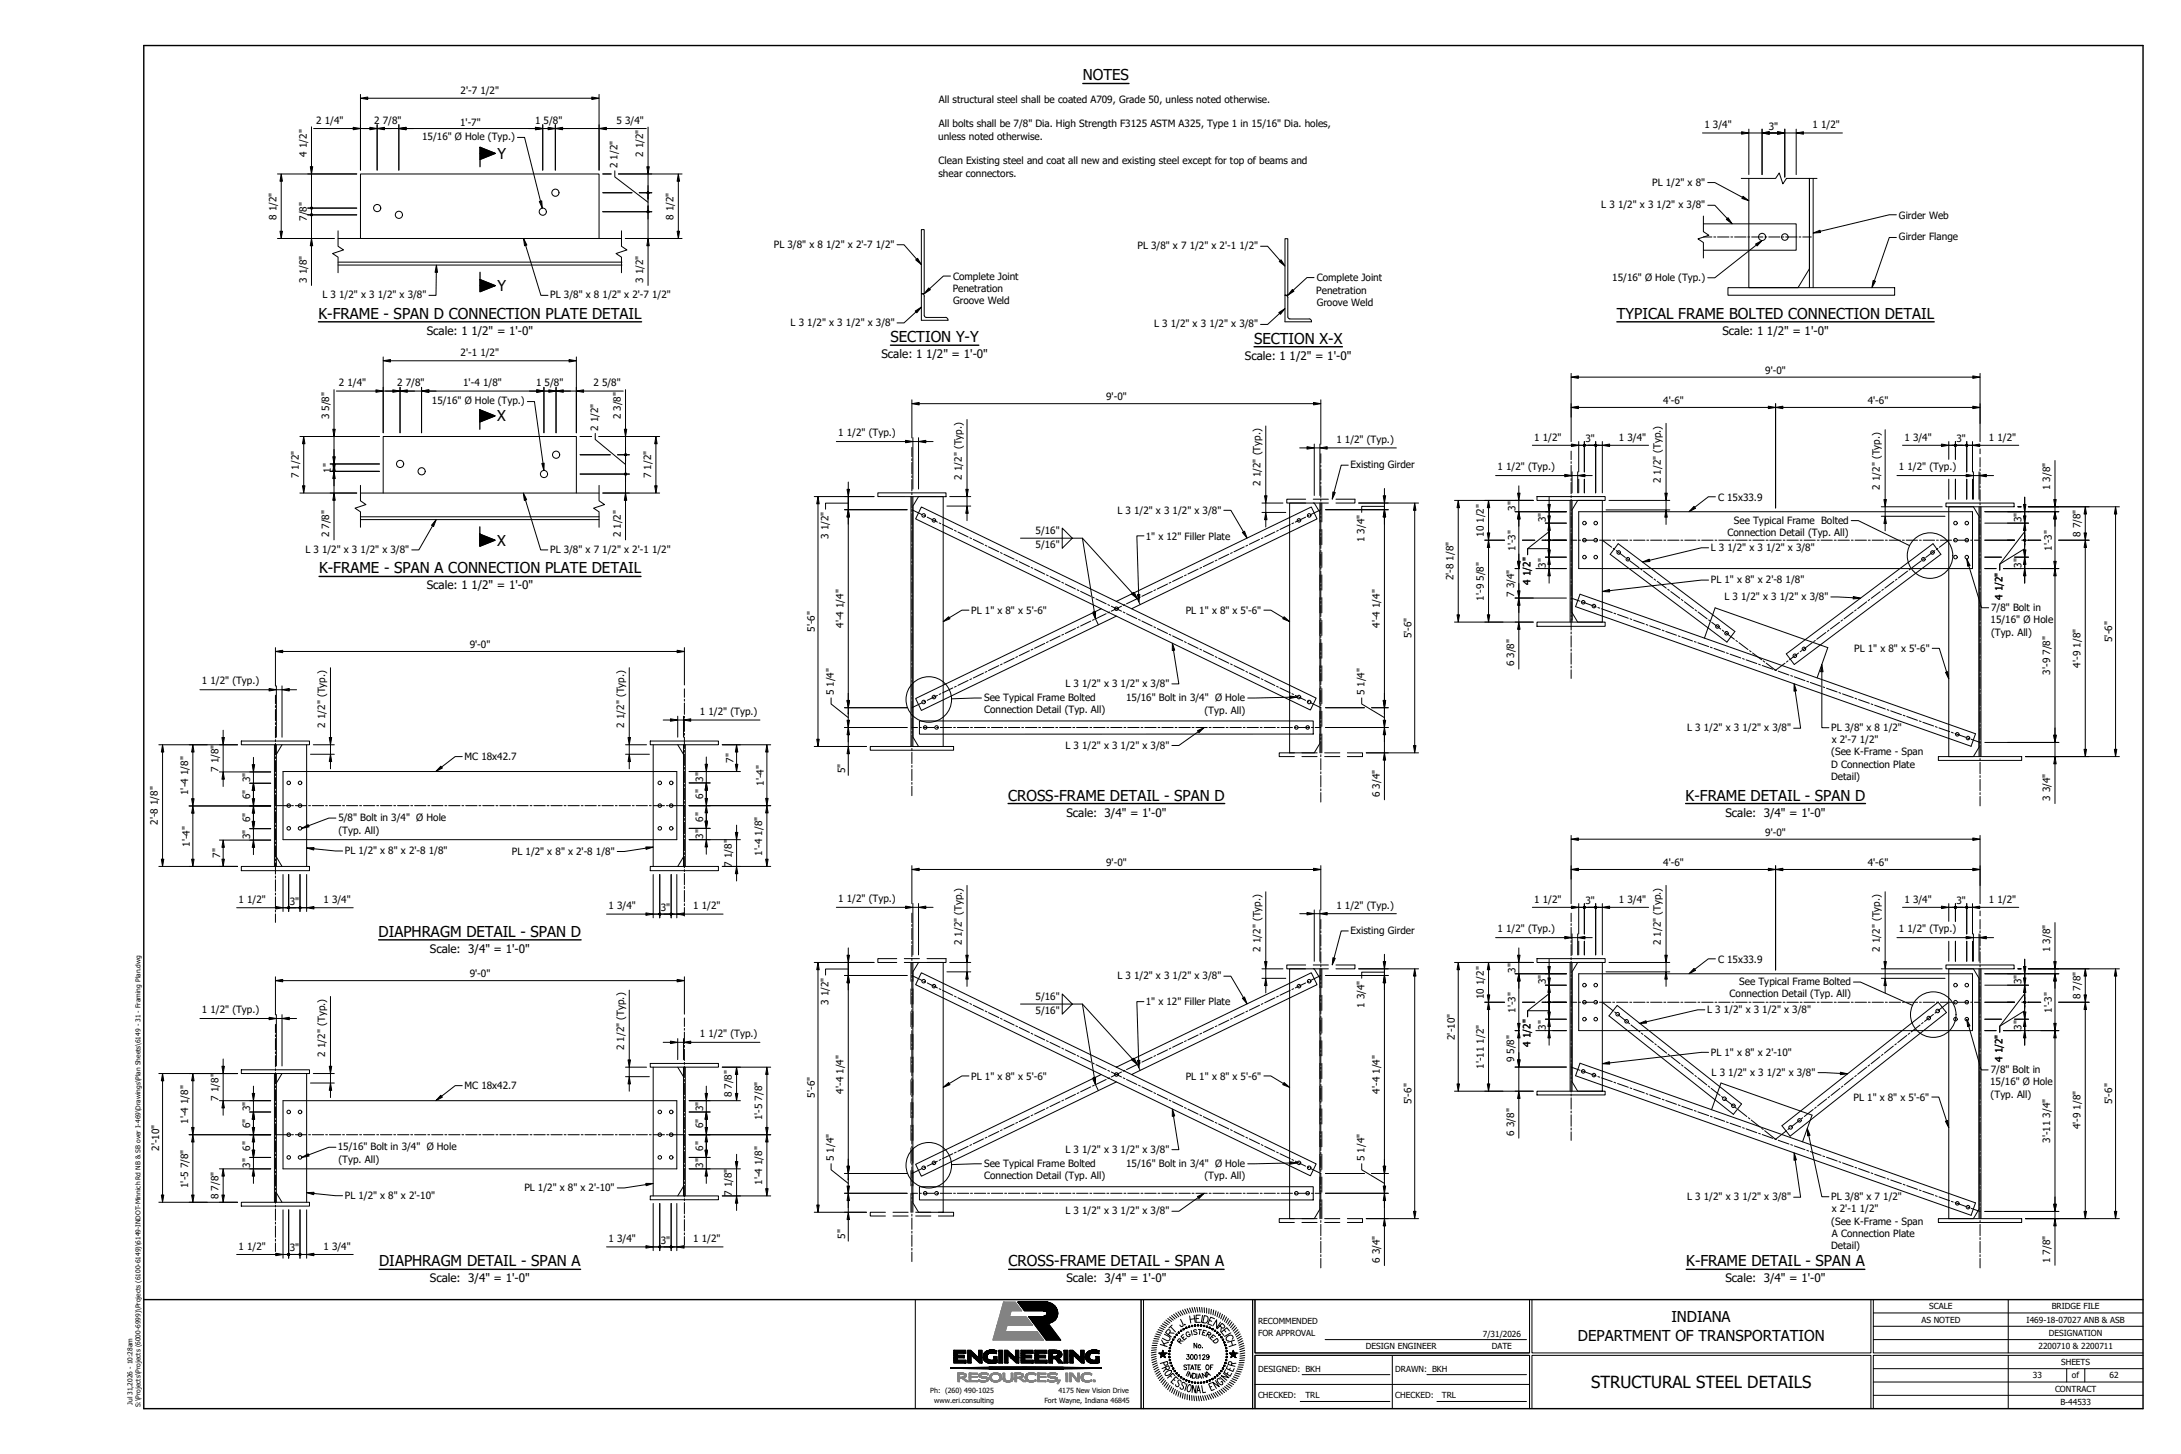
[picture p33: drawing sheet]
<svg xmlns="http://www.w3.org/2000/svg" width="914mm" height="610mm" viewBox="0 0 914 610" stroke-linecap="round" stroke-linejoin="round" font-family="sans-serif">
<defs><g id="words">
<text font-size="7" x="667.1" y="581.9">STRUCTURAL STEEL DETAILS</text>
<g font-size="6.3">
<text x="454" y="33.7">NOTES</text>
<text x="208.6" y="66.6">Y</text>
<text x="208.6" y="122">Y</text>
<text x="133.5" y="133.6">K-FRAME - SPAN D CONNECTION PLATE DETAIL</text>
<text x="677.9" y="133.6">TYPICAL FRAME BOLTED CONNECTION DETAIL</text>
<text x="373.3" y="143.4">SECTION Y-Y</text>
<text x="525.8" y="144.1">SECTION X-X</text>
<text x="208.5" y="176.7">X</text>
<text x="208.5" y="228.8">X</text>
<text x="133.8" y="240.4">K-FRAME - SPAN A CONNECTION PLATE DETAIL</text>
<text x="422.7" y="335.6">CROSS-FRAME DETAIL - SPAN D</text>
<text x="706.7" y="335.6">K-FRAME DETAIL - SPAN D</text>
<text x="158.7" y="392.8">DIAPHRAGM DETAIL - SPAN D</text>
<text x="159" y="530.9">DIAPHRAGM DETAIL - SPAN A</text>
<text x="422.9" y="530.9">CROSS-FRAME DETAIL - SPAN A</text>
<text x="707" y="530.9">K-FRAME DETAIL - SPAN A</text>
<text x="700.7" y="554.4">INDIANA</text>
<text x="661.6" y="562.1">DEPARTMENT OF TRANSPORTATION</text>
</g>
<g font-size="4.9">
<text x="178.9" y="140.4">Scale: 1 1/2&quot; = 1'-0&quot;</text>
<text x="722.1" y="140.4">Scale: 1 1/2&quot; = 1'-0&quot;</text>
<text x="369.6" y="150.2">Scale: 1 1/2&quot; = 1'-0&quot;</text>
<text x="522" y="150.8">Scale: 1 1/2&quot; = 1'-0&quot;</text>
<text x="178.9" y="247.1">Scale: 1 1/2&quot; = 1'-0&quot;</text>
<text x="447.1" y="342.4">Scale: 3/4&quot; = 1'-0&quot;</text>
<text x="723.4" y="342.4">Scale: 3/4&quot; = 1'-0&quot;</text>
<text x="180.3" y="399.5">Scale: 3/4&quot; = 1'-0&quot;</text>
<text x="180.3" y="537.6">Scale: 3/4&quot; = 1'-0&quot;</text>
<text x="447.1" y="537.6">Scale: 3/4&quot; = 1'-0&quot;</text>
<text x="723.4" y="537.6">Scale: 3/4&quot; = 1'-0&quot;</text>
</g>
<g font-size="4.2">
<text x="193.1" y="39.2">2'-7 1/2&quot;</text>
<text x="393.6" y="43">All structural steel shall be coated A709, Grade 50, unless noted otherwise.</text>
<text x="132.5" y="51.9">2 1/4&quot;</text>
<text x="156.9" y="51.9">2 7/8&quot;</text>
<text x="192.9" y="52.6">1'-7&quot;</text>
<text x="224.3" y="51.9">1 5/8&quot;</text>
<text x="258.4" y="51.9">5 3/4&quot;</text>
<text x="393.6" y="53.3">All bolts shall be 7/8&quot; Dia. High Strength F3125 ASTM A325, Type 1 in 15/16&quot; Dia. holes,</text>
<text x="714.6" y="53.8">1 3/4&quot;</text>
<text x="760" y="53.8">1 1/2&quot;</text>
<text x="177" y="58.8">15/16&quot; Ø Hole (Typ.)</text>
<text x="393.4" y="58.5">unless noted otherwise.</text>
<text x="741.5" y="54.4">3&quot;</text>
<text x="128.6" y="65.7" transform="rotate(-90 128.6 65.7)">4 1/2&quot;</text>
<text x="269.7" y="65.8" transform="rotate(-90 269.7 65.8)">2 1/2&quot;</text>
<text x="259" y="70.6" transform="rotate(-90 259 70.6)">2 1/2&quot;</text>
<text x="393.5" y="68.8">Clean Existing steel and coat all new and existing steel except for top of beams and</text>
<text x="393.5" y="74">shear connectors.</text>
<text x="692.7" y="77.9">PL 1/2&quot; x 8&quot;</text>
<text x="671.4" y="87.3">L 3 1/2&quot; x 3 1/2&quot; x 3/8&quot;</text>
<text x="115.9" y="92.2" transform="rotate(-90 115.9 92.2)">8 1/2&quot;</text>
<text x="128.6" y="92.6" transform="rotate(-90 128.6 92.6)">7/8&quot;</text>
<text x="282.4" y="92.2" transform="rotate(-90 282.4 92.2)">8 1/2&quot;</text>
<text x="796.2" y="91.6">Girder Web</text>
<text x="796.2" y="100.7">Girder Flange</text>
<text x="324.4" y="103.9">PL 3/8&quot; x 8 1/2&quot; x 2'-7 1/2&quot;</text>
<text x="476.9" y="104.5">PL 3/8&quot; x 7 1/2&quot; x 2'-1 1/2&quot;</text>
<text x="128.6" y="118.6" transform="rotate(-90 128.6 118.6)">3 1/8&quot;</text>
<text x="269.7" y="118.6" transform="rotate(-90 269.7 118.6)">3 1/2&quot;</text>
<text x="399.6" y="117.3">Complete Joint</text>
<text x="552.1" y="117.9">Complete Joint</text>
<text x="676" y="117.6">15/16&quot; Ø Hole (Typ.)</text>
<text x="135.2" y="125.1">L 3 1/2&quot; x 3 1/2&quot; x 3/8&quot;</text>
<text x="230.7" y="125.1">PL 3/8&quot; x 8 1/2&quot; x 2'-7 1/2&quot;</text>
<text x="399.4" y="122.4">Penetration</text>
<text x="551.9" y="123.1">Penetration</text>
<text x="399.6" y="127.6">Groove Weld</text>
<text x="552.1" y="128.2">Groove Weld</text>
<text x="331.5" y="136.7">L 3 1/2&quot; x 3 1/2&quot; x 3/8&quot;</text>
<text x="483.9" y="137.3">L 3 1/2&quot; x 3 1/2&quot; x 3/8&quot;</text>
<text x="193.1" y="149.3">2'-1 1/2&quot;</text>
<text x="142.1" y="162">2 1/4&quot;</text>
<text x="166.5" y="162">2 7/8&quot;</text>
<text x="194.2" y="162">1'-4 1/8&quot;</text>
<text x="224.7" y="162">1 5/8&quot;</text>
<text x="248.8" y="162">2 5/8&quot;</text>
<text x="740.1" y="156.8">9'-0&quot;</text>
<text x="463.8" y="167.9">9'-0&quot;</text>
<text x="181.1" y="169.5">15/16&quot; Ø Hole (Typ.)</text>
<text x="697.3" y="169.5">4'-6&quot;</text>
<text x="783" y="169.5">4'-6&quot;</text>
<text x="138" y="175.9" transform="rotate(-90 138 175.9)">3 5/8&quot;</text>
<text x="260.3" y="175.9" transform="rotate(-90 260.3 175.9)">2 3/8&quot;</text>
<text x="250.8" y="180.6" transform="rotate(-90 250.8 180.6)">2 1/2&quot;</text>
<text x="351.4" y="182.9">1 1/2&quot; (Typ.)</text>
<text x="560.3" y="185.6">1 1/2&quot; (Typ.)</text>
<text x="643.2" y="184.7">1 1/2&quot;</text>
<text x="664.7" y="185.3">3&quot;</text>
<text x="678.7" y="184.7">1 3/4&quot;</text>
<text x="798.4" y="184.7">1 3/4&quot;</text>
<text x="820.2" y="185.3">3&quot;</text>
<text x="833.9" y="184.7">1 1/2&quot;</text>
<text x="566.2" y="196.3">Existing Girder</text>
<text x="627.8" y="197.2">1 1/2&quot; (Typ.)</text>
<text x="796.1" y="197.2">1 1/2&quot; (Typ.)</text>
<text x="125.3" y="200.6" transform="rotate(-90 125.3 200.6)">7 1/2&quot;</text>
<text x="138.8" y="198.2" transform="rotate(-90 138.8 198.2)">1&quot;</text>
<text x="273" y="200.6" transform="rotate(-90 273 200.6)">7 1/2&quot;</text>
<text x="403.2" y="201.1" transform="rotate(-90 403.2 201.1)">2 1/2&quot; (Typ.)</text>
<text x="528.5" y="203.7" transform="rotate(-90 528.5 203.7)">2 1/2&quot; (Typ.)</text>
<text x="696.3" y="202.6" transform="rotate(-90 696.3 202.6)">2 1/2&quot; (Typ.)</text>
<text x="720.3" y="209.8">C 15x33.9</text>
<text x="788.2" y="205.3" transform="rotate(-90 788.2 205.3)">2 1/2&quot; (Typ.)</text>
<text x="859.6" y="205.6" transform="rotate(-90 859.6 205.6)">1 3/8&quot;</text>
<text x="468.5" y="215.3">L 3 1/2&quot; x 3 1/2&quot; x 3/8&quot;</text>
<text x="635.4" y="214.2" transform="rotate(-90 635.4 214.2)">3&quot;</text>
<text x="648.1" y="218.9" transform="rotate(-90 648.1 218.9)">3&quot;</text>
<text x="727" y="219.5">See Typical Frame Bolted</text>
<text x="847.5" y="218.9" transform="rotate(-90 847.5 218.9)">3&quot;</text>
<text x="138" y="225.3" transform="rotate(-90 138 225.3)">2 7/8&quot;</text>
<text x="260.3" y="225.3" transform="rotate(-90 260.3 225.3)">2 1/2&quot;</text>
<text x="347.3" y="226" transform="rotate(-90 347.3 226)">3 1/2&quot;</text>
<text x="434.2" y="224.1">5/16&quot;</text>
<text x="480.4" y="226.3">1&quot; x 12&quot; Filler Plate</text>
<text x="572.1" y="227.3" transform="rotate(-90 572.1 227.3)">1 3/4&quot;</text>
<text x="622.1" y="225.1" transform="rotate(-90 622.1 225.1)">10 1/2&quot;</text>
<text x="724.2" y="224.7">Connection Detail (Typ. All)</text>
<text x="872.3" y="225.2" transform="rotate(-90 872.3 225.2)">8 7/8&quot;</text>
<text x="128" y="231.8">L 3 1/2&quot; x 3 1/2&quot; x 3/8&quot;</text>
<text x="230.6" y="231.8">PL 3/8&quot; x 7 1/2&quot; x 2'-1 1/2&quot;</text>
<text x="434.2" y="229.8">5/16&quot;</text>
<text x="635.4" y="230.9" transform="rotate(-90 635.4 230.9)">1'-3&quot;</text>
<text x="717.3" y="231">L 3 1/2&quot; x 3 1/2&quot; x 3/8&quot;</text>
<text x="860.2" y="230.9" transform="rotate(-90 860.2 230.9)">1'-3&quot;</text>
<text x="648.1" y="238" transform="rotate(-90 648.1 238)">3&quot;</text>
<text x="847.5" y="238" transform="rotate(-90 847.5 238)">3&quot;</text>
<text x="609.4" y="243.4" transform="rotate(-90 609.4 243.4)">2'-8 1/8&quot;</text>
<text x="641.6" y="245.1" transform="rotate(-90 641.6 245.1)">4 1/2&quot;</text>
<text x="717.3" y="244.6">PL 1&quot; x 8&quot; x 2'-8 1/8&quot;</text>
<text x="622.1" y="251.8" transform="rotate(-90 622.1 251.8)">1'-9 5/8&quot;</text>
<text x="634.8" y="250.3" transform="rotate(-90 634.8 250.3)">7 3/4&quot;</text>
<text x="723" y="251.6">L 3 1/2&quot; x 3 1/2&quot; x 3/8&quot;</text>
<text x="839.6" y="251.6" transform="rotate(-90 839.6 251.6)">4 1/2&quot;</text>
<text x="407.2" y="257.3">PL 1&quot; x 8&quot; x 5'-6&quot;</text>
<text x="497.1" y="257.3">PL 1&quot; x 8&quot; x 5'-6&quot;</text>
<text x="834.8" y="256">7/8&quot; Bolt in</text>
<text x="353.6" y="263.2" transform="rotate(-90 353.6 263.2)">4'-4 1/4&quot;</text>
<text x="578.4" y="263.2" transform="rotate(-90 578.4 263.2)">4'-4 1/4&quot;</text>
<text x="834.6" y="261.3">15/16&quot; Ø Hole</text>
<text x="341.6" y="264.9" transform="rotate(-90 341.6 264.9)">5'-6&quot;</text>
<text x="591.8" y="267.6" transform="rotate(-90 591.8 267.6)">5'-6&quot;</text>
<text x="834.8" y="266.5">(Typ. All)</text>
<text x="885.6" y="269.2" transform="rotate(-90 885.6 269.2)">5'-6&quot;</text>
<text x="196.9" y="271.8">9'-0&quot;</text>
<text x="777.4" y="273.3">PL 1&quot; x 8&quot; x 5'-6&quot;</text>
<text x="634.8" y="279.4" transform="rotate(-90 634.8 279.4)">6 3/8&quot;</text>
<text x="872.3" y="279.9" transform="rotate(-90 872.3 279.9)">4'-9 1/8&quot;</text>
<text x="84.6" y="287">1 1/2&quot; (Typ.)</text>
<text x="859.6" y="282.9" transform="rotate(-90 859.6 282.9)">3'-9 7/8&quot;</text>
<text x="349.6" y="291.6" transform="rotate(-90 349.6 291.6)">5 1/4&quot;</text>
<text x="412.6" y="293.9">See Typical Frame Bolted</text>
<text x="446.7" y="288.1">L 3 1/2&quot; x 3 1/2&quot; x 3/8&quot;</text>
<text x="472.1" y="294">15/16&quot; Bolt in 3/4&quot; Ø Hole</text>
<text x="572.1" y="291.6" transform="rotate(-90 572.1 291.6)">5 1/4&quot;</text>
<text x="293.5" y="299.7">1 1/2&quot; (Typ.)</text>
<text x="412.6" y="299.1">Connection Detail (Typ. All)</text>
<text x="505" y="299.2">(Typ. All)</text>
<text x="136.4" y="305.1" transform="rotate(-90 136.4 305.1)">2 1/2&quot; (Typ.)</text>
<text x="261.7" y="305.1" transform="rotate(-90 261.7 305.1)">2 1/2&quot; (Typ.)</text>
<text x="707.4" y="306.6">L 3 1/2&quot; x 3 1/2&quot; x 3/8&quot;</text>
<text x="767.7" y="306.3">PL 3/8&quot; x 8 1/2&quot;</text>
<text x="768" y="311.5">x 2'-7 1/2&quot;</text>
<text x="446.7" y="313.9">L 3 1/2&quot; x 3 1/2&quot; x 3/8&quot;</text>
<text x="767.8" y="316.7">(See K-Frame - Span</text>
<text x="91.6" y="323.6" transform="rotate(-90 91.6 323.6)">7 1/8&quot;</text>
<text x="194.7" y="318.8">MC 18x42.7</text>
<text x="307.5" y="319.8" transform="rotate(-90 307.5 319.8)">7&quot;</text>
<text x="767.7" y="322">D Connection Plate</text>
<text x="104.9" y="328" transform="rotate(-90 104.9 328)">3&quot;</text>
<text x="294.8" y="327.8" transform="rotate(-90 294.8 327.8)">3&quot;</text>
<text x="320.2" y="329.5" transform="rotate(-90 320.2 329.5)">1'-4&quot;</text>
<text x="354.3" y="324.1" transform="rotate(-90 354.3 324.1)">5&quot;</text>
<text x="767.7" y="327.2">Detail)</text>
<text x="78.9" y="333.3" transform="rotate(-90 78.9 333.3)">1'-4 1/8&quot;</text>
<text x="104.9" y="335.1" transform="rotate(-90 104.9 335.1)">6&quot;</text>
<text x="294.8" y="334.9" transform="rotate(-90 294.8 334.9)">6&quot;</text>
<text x="578.4" y="334.2" transform="rotate(-90 578.4 334.2)">6 3/4&quot;</text>
<text x="859.6" y="335.8" transform="rotate(-90 859.6 335.8)">3 3/4&quot;</text>
<text x="66.2" y="345.8" transform="rotate(-90 66.2 345.8)">2'-8 1/8&quot;</text>
<text x="104.9" y="344.6" transform="rotate(-90 104.9 344.6)">6&quot;</text>
<text x="141.9" y="344.3">5/8&quot; Bolt in 3/4&quot; Ø Hole</text>
<text x="294.8" y="344.5" transform="rotate(-90 294.8 344.5)">6&quot;</text>
<text x="104.9" y="351.8" transform="rotate(-90 104.9 351.8)">3&quot;</text>
<text x="141.9" y="349.5">(Typ. All)</text>
<text x="294.8" y="351.6" transform="rotate(-90 294.8 351.6)">3&quot;</text>
<text x="740.1" y="350.5">9'-0&quot;</text>
<text x="79.6" y="355" transform="rotate(-90 79.6 355)">1'-4&quot;</text>
<text x="92.3" y="359.7" transform="rotate(-90 92.3 359.7)">7&quot;</text>
<text x="144.6" y="358.1">PL 1/2&quot; x 8&quot; x 2'-8 1/8&quot;</text>
<text x="214.6" y="358.3">PL 1/2&quot; x 8&quot; x 2'-8 1/8&quot;</text>
<text x="319.5" y="358.7" transform="rotate(-90 319.5 358.7)">1'-4 1/8&quot;</text>
<text x="306.8" y="363.4" transform="rotate(-90 306.8 363.4)">7 1/8&quot;</text>
<text x="463.8" y="363.2">9'-0&quot;</text>
<text x="697.3" y="363.2">4'-6&quot;</text>
<text x="783" y="363.2">4'-6&quot;</text>
<text x="100" y="378.6">1 1/2&quot;</text>
<text x="121.5" y="379.2">3&quot;</text>
<text x="135.6" y="378.6">1 3/4&quot;</text>
<text x="255.1" y="381.2">1 3/4&quot;</text>
<text x="277" y="381.9">3&quot;</text>
<text x="290.7" y="381.2">1 1/2&quot;</text>
<text x="351.4" y="378.2">1 1/2&quot; (Typ.)</text>
<text x="560.3" y="380.9">1 1/2&quot; (Typ.)</text>
<text x="643.2" y="378.4">1 1/2&quot;</text>
<text x="664.7" y="379">3&quot;</text>
<text x="678.7" y="378.4">1 3/4&quot;</text>
<text x="798.4" y="378.4">1 3/4&quot;</text>
<text x="820.2" y="379">3&quot;</text>
<text x="833.9" y="378.4">1 1/2&quot;</text>
<text x="566.2" y="391.5">Existing Girder</text>
<text x="627.8" y="390.9">1 1/2&quot; (Typ.)</text>
<text x="796.1" y="390.9">1 1/2&quot; (Typ.)</text>
<text x="403.2" y="396.4" transform="rotate(-90 403.2 396.4)">2 1/2&quot; (Typ.)</text>
<text x="528.5" y="399" transform="rotate(-90 528.5 399)">2 1/2&quot; (Typ.)</text>
<text x="696.3" y="396.4" transform="rotate(-90 696.3 396.4)">2 1/2&quot; (Typ.)</text>
<text x="788.2" y="399" transform="rotate(-90 788.2 399)">2 1/2&quot; (Typ.)</text>
<text x="859.6" y="399.3" transform="rotate(-90 859.6 399.3)">1 3/8&quot;</text>
<text x="635.4" y="407.8" transform="rotate(-90 635.4 407.8)">3&quot;</text>
<text x="720.3" y="403.6">C 15x33.9</text>
<text x="196.9" y="409.7">9'-0&quot;</text>
<text x="468.5" y="410.6">L 3 1/2&quot; x 3 1/2&quot; x 3/8&quot;</text>
<text x="648.1" y="412.6" transform="rotate(-90 648.1 412.6)">3&quot;</text>
<text x="729.2" y="413">See Typical Frame Bolted</text>
<text x="847.5" y="412.6" transform="rotate(-90 847.5 412.6)">3&quot;</text>
<text x="434.2" y="419.4">5/16&quot;</text>
<text x="622.1" y="418.8" transform="rotate(-90 622.1 418.8)">10 1/2&quot;</text>
<text x="725.2" y="418.2">Connection Detail (Typ. All)</text>
<text x="872.3" y="418.9" transform="rotate(-90 872.3 418.9)">8 7/8&quot;</text>
<text x="84.6" y="424.8">1 1/2&quot; (Typ.)</text>
<text x="347.3" y="421.3" transform="rotate(-90 347.3 421.3)">3 1/2&quot;</text>
<text x="434.2" y="425.1">5/16&quot;</text>
<text x="480.4" y="421.6">1&quot; x 12&quot; Filler Plate</text>
<text x="572.1" y="422.6" transform="rotate(-90 572.1 422.6)">1 3/4&quot;</text>
<text x="635.4" y="424.6" transform="rotate(-90 635.4 424.6)">1'-3&quot;</text>
<text x="715.7" y="424.7">L 3 1/2&quot; x 3 1/2&quot; x 3/8&quot;</text>
<text x="860.2" y="424.6" transform="rotate(-90 860.2 424.6)">1'-3&quot;</text>
<text x="648.1" y="431.7" transform="rotate(-90 648.1 431.7)">3&quot;</text>
<text x="847.5" y="431.7" transform="rotate(-90 847.5 431.7)">3&quot;</text>
<text x="293.5" y="434.8">1 1/2&quot; (Typ.)</text>
<text x="610" y="436" transform="rotate(-90 610 436)">2'-10&quot;</text>
<text x="136.4" y="443" transform="rotate(-90 136.4 443)">2 1/2&quot; (Typ.)</text>
<text x="261.7" y="440.3" transform="rotate(-90 261.7 440.3)">2 1/2&quot; (Typ.)</text>
<text x="641.6" y="438.8" transform="rotate(-90 641.6 438.8)">4 1/2&quot;</text>
<text x="717.3" y="442.8">PL 1&quot; x 8&quot; x 2'-10&quot;</text>
<text x="622.1" y="448.2" transform="rotate(-90 622.1 448.2)">1'-11 1/2&quot;</text>
<text x="634.8" y="445.4" transform="rotate(-90 634.8 445.4)">9 5/8&quot;</text>
<text x="834.6" y="449.8">7/8&quot; Bolt in</text>
<text x="839.6" y="445.3" transform="rotate(-90 839.6 445.3)">4 1/2&quot;</text>
<text x="407.2" y="452.7">PL 1&quot; x 8&quot; x 5'-6&quot;</text>
<text x="497.1" y="452.7">PL 1&quot; x 8&quot; x 5'-6&quot;</text>
<text x="717.6" y="451">L 3 1/2&quot; x 3 1/2&quot; x 3/8&quot;</text>
<text x="834.4" y="455.1">15/16&quot; Ø Hole</text>
<text x="91.6" y="461.5" transform="rotate(-90 91.6 461.5)">7 1/8&quot;</text>
<text x="194.7" y="456.7">MC 18x42.7</text>
<text x="306.8" y="460.1" transform="rotate(-90 306.8 460.1)">8 7/8&quot;</text>
<text x="341.6" y="460.2" transform="rotate(-90 341.6 460.2)">5'-6&quot;</text>
<text x="353.6" y="458.5" transform="rotate(-90 353.6 458.5)">4'-4 1/4&quot;</text>
<text x="578.4" y="458.5" transform="rotate(-90 578.4 458.5)">4'-4 1/4&quot;</text>
<text x="777.1" y="461.5">PL 1&quot; x 8&quot; x 5'-6&quot;</text>
<text x="834.6" y="460.3">(Typ. All)</text>
<text x="104.9" y="465.8" transform="rotate(-90 104.9 465.8)">3&quot;</text>
<text x="294.8" y="465.8" transform="rotate(-90 294.8 465.8)">3&quot;</text>
<text x="591.8" y="462.9" transform="rotate(-90 591.8 462.9)">5'-6&quot;</text>
<text x="885.6" y="462.9" transform="rotate(-90 885.6 462.9)">5'-6&quot;</text>
<text x="78.9" y="471.1" transform="rotate(-90 78.9 471.1)">1'-4 1/8&quot;</text>
<text x="104.9" y="472.9" transform="rotate(-90 104.9 472.9)">6&quot;</text>
<text x="294.8" y="472.9" transform="rotate(-90 294.8 472.9)">6&quot;</text>
<text x="319.5" y="469.8" transform="rotate(-90 319.5 469.8)">1'-5 7/8&quot;</text>
<text x="872.3" y="473.5" transform="rotate(-90 872.3 473.5)">4'-9 1/8&quot;</text>
<text x="634.8" y="476.1" transform="rotate(-90 634.8 476.1)">6 3/8&quot;</text>
<text x="859.6" y="479.2" transform="rotate(-90 859.6 479.2)">3'-11 3/4&quot;</text>
<text x="66.8" y="482.6" transform="rotate(-90 66.8 482.6)">2'-10&quot;</text>
<text x="104.9" y="482.5" transform="rotate(-90 104.9 482.5)">6&quot;</text>
<text x="141.6" y="482.3">15/16&quot; Bolt in 3/4&quot; Ø Hole</text>
<text x="294.8" y="482.5" transform="rotate(-90 294.8 482.5)">6&quot;</text>
<text x="446.7" y="483.4">L 3 1/2&quot; x 3 1/2&quot; x 3/8&quot;</text>
<text x="104.9" y="489.6" transform="rotate(-90 104.9 489.6)">3&quot;</text>
<text x="141.9" y="487.5">(Typ. All)</text>
<text x="294.8" y="489.6" transform="rotate(-90 294.8 489.6)">3&quot;</text>
<text x="349.6" y="486.9" transform="rotate(-90 349.6 486.9)">5 1/4&quot;</text>
<text x="412.6" y="489.2">See Typical Frame Bolted</text>
<text x="472.1" y="489.2">15/16&quot; Bolt in 3/4&quot; Ø Hole</text>
<text x="572.1" y="486.9" transform="rotate(-90 572.1 486.9)">5 1/4&quot;</text>
<text x="319.5" y="496.8" transform="rotate(-90 319.5 496.8)">1'-4 1/8&quot;</text>
<text x="412.6" y="494.4">Connection Detail (Typ. All)</text>
<text x="505" y="494.4">(Typ. All)</text>
<text x="78.9" y="498.1" transform="rotate(-90 78.9 498.1)">1'-5 7/8&quot;</text>
<text x="91.6" y="502.7" transform="rotate(-90 91.6 502.7)">8 7/8&quot;</text>
<text x="144.6" y="502.7">PL 1/2&quot; x 8&quot; x 2'-10&quot;</text>
<text x="219.8" y="499.4">PL 1/2&quot; x 8&quot; x 2'-10&quot;</text>
<text x="306.8" y="501.4" transform="rotate(-90 306.8 501.4)">7 1/8&quot;</text>
<text x="707.4" y="503.3">L 3 1/2&quot; x 3 1/2&quot; x 3/8&quot;</text>
<text x="767.7" y="503">PL 3/8&quot; x 7 1/2&quot;</text>
<text x="446.7" y="509.2">L 3 1/2&quot; x 3 1/2&quot; x 3/8&quot;</text>
<text x="768" y="508.2">x 2'-1 1/2&quot;</text>
<text x="767.8" y="513.4">(See K-Frame - Span</text>
<text x="255.1" y="520.8">1 3/4&quot;</text>
<text x="277" y="521.4">3&quot;</text>
<text x="290.7" y="520.8">1 1/2&quot;</text>
<text x="354.3" y="519.3" transform="rotate(-90 354.3 519.3)">5&quot;</text>
<text x="768" y="518.6">A Connection Plate</text>
<text x="100" y="524">1 1/2&quot;</text>
<text x="121.5" y="524.6">3&quot;</text>
<text x="135.6" y="524">1 3/4&quot;</text>
<text x="767.7" y="523.8">Detail)</text>
<text x="578.4" y="529.5" transform="rotate(-90 578.4 529.5)">6 3/4&quot;</text>
<text x="859.6" y="529.7" transform="rotate(-90 859.6 529.7)">1 7/8&quot;</text>
</g>
<g font-size="3.5">
<text x="808.8" y="549">SCALE</text>
<text x="860.2" y="548.9">BRIDGE FILE</text>
<text x="527.4" y="555">RECOMMENDED</text>
<text x="805.6" y="554.5">AS NOTED</text>
<text x="849.7" y="554.5">I469-18-07027 ANB &amp; ASB</text>
<text x="527.4" y="560">FOR APPROVAL</text>
<text x="621.7" y="560.5">7/31/2026</text>
<text x="859" y="560.1">DESIGNATION</text>
<text x="572.7" y="565.4">DESIGN ENGINEER</text>
<text x="625.5" y="565.4">DATE</text>
<text x="854.6" y="565.7">2200710 &amp; 2200711</text>
<text x="527.4" y="575.1">DESIGNED: BKH</text>
<text x="585" y="575.1">DRAWN: BKH</text>
<text x="864.1" y="572.3">SHEETS</text>
<text x="852.3" y="577.9">33</text>
<text x="868.7" y="577.9">of</text>
<text x="884.4" y="577.9">62</text>
<text x="527.4" y="586.3">CHECKED:</text>
<text x="547.3" y="586.3">TRL</text>
<text x="585" y="586.3">CHECKED:</text>
<text x="604.6" y="586.3">TRL</text>
<text x="861.6" y="583.5">CONTRACT</text>
<text x="863.8" y="589.1">B-44533</text>
</g>
<g font-size="3">
<text x="390" y="584.1">Ph: (260) 490-1025</text>
<text x="443.8" y="584.1">4175 New Vision Drive</text>
<text x="391.7" y="588.1">www.eri.consulting</text>
<text x="437.9" y="588.1">Fort Wayne, Indiana 46845</text>
</g>
<g font-size="2.8">
<text x="55.5" y="589" transform="rotate(-90 55.5 589)">Jul 31,2026 - 10:28am</text>
<text x="59" y="590" transform="rotate(-90 59 590)">S:\Projects\Projects (6000-6999)\Projects (6100-6149)\6149-INDOT-Minnich Rd NB &amp; SB over I-469\Drawings\Plan Sheets\6149 - 31 - Framing Plan.dwg</text>
</g>
</g></defs>
<g fill="none" stroke="#000" stroke-width=".42">
<path d="M151.1 39.6v31.7M251.2 39.6v31.7M130.6 53.2v16.7M131.5 53.9h16.6M148.1 53.4l3 .5-3 .5zM151.1 41.2l3.1-.5v1zM151.1 53.9h16.1M154.2 41.2h93.9M155.1 53.4l3 .5-3 .5zM158.1 53.9l3.1-.5v1zM158.1 52.3v19M167.2 53.9l3.1-.5v1z"/>
<path d="M167.2 52.3v19M170.3 53.9h54.2M217 57.6h2.9l6.7 26.7M224.5 53.4l3 .5-3 .5zM226.7 53.9h24.5M227.5 52.3v19M229.8 53.4l3 .5-3 .5zM232.8 53.9l3.1-.5v1zM232.8 52.3v19M248.1 40.7l3.1 .5-3.1 .5zM251.2 53.9l3-.5v1zM254.2 53.9h16.8"/>
<path d="M271.7 53.3v16.6M713.8 55.8h16.4M730.2 55.2l3 .6-3 .5zM733.2 55.8h5.6M733.2 54.1v19.1M738.8 55.8l3-.6v1.1zM738.8 54.1v19.1M741.8 55.8h3.4M745.2 55.2l3.1 .6-3.1 .5zM748.3 54.1v20.2M748.3 55.8h4.8M753.1 55.8l3-.6v1.1z"/>
<path d="M753.1 54.1v19.1M756.1 55.8h16.4M116.3 72.9h33.3M117.9 72.9l.5 3.1h-1zM117.9 76v20.9M130.1 69.9h1l-.5 3zM130.6 72.9v27.1M201.3 61.8l6.3 2.5h-6.3zM201.3 64.3h6.3l-6.3 2.5zM252.7 72.9h3.5M257.8 71.6v2.6l13.9 10.6M259.3 72.9h26.7"/>
<path d="M271.2 69.9h1l-.5 3zM271.7 72.9v27.1M284.4 72.9l.5 3.1h-1zM284.4 76v20.9M716 76.5h2.9l11.6 6.2M730 74.8h14.4l1.6-2.3 1.5 4.6 1.5-2.3h12.8M733.2 74.8v45.8h20.6l4.8-7.9v-37.9v45.8M760.2 74.8v45.8M116.3 100h23.8M117.4 96.9h1l-.5 3.1zM129 90.1h20.6M129 87.2h20.6"/>
<path d="M130.2 90.1h.4l-.3 .2zM130.2 87.2h.4zM130.3 90.3l.3-.2zM130.3 87.4l.3-.2zM130.3 89.9l.3 .2zM130.3 87l.3 .2zM130.4 89.7l.2 .4zM130.4 89.7l.2 .4-.3-.2zM130.4 86.9l.2 .3zM130.6 90.1v.4zM130.6 87.2v.4zM130.6 90.1h.4z"/>
<path d="M130.6 89.7h.2l-.2 .4zM130.6 87.2l.3-.2zM130.6 86.9h.2l-.2 .3zM130.6 100l.5 3h-1zM130.6 84.2v8.9M130.6 90.1l.2 .3zM130.6 90.1l.3 .2zM130.6 87.2l.2 .3-.2 .1zM130.6 87.2l.3 .2zM130.6 87.2h.4zM130.8 89.7l-.2 .4zM130.8 86.9l-.2 .3z"/>
<path d="M141.7 96.8v6.5l2.3 1.5-4.6 1.5 2.3 1.5v6.5M141.7 100h118.9M219.5 100l1.4 2.7-1 .3zM226.1 84.5l1-.3 .3 3.1zM251.2 100v-27.1h-100.1v27.1h100.2M252.7 88.8h20.6M252.7 80.8h12.3M260.6 96.8v6.5l2.2 1.5-4.5 1.5 2.3 1.5v6.5M262.2 100h23.8M268 80.8h5.3M271.3 88.8h.4zM271.3 80.8h.4l-.3 .2z"/>
<path d="M271.4 88.9l.3-.1zM271.4 81l.3-.2zM271.4 88.6l.3 .2zM271.4 80.6l.3 .2zM271.5 88.4l.2 .4zM271.5 80.5l.2-.1v.4zM271.5 80.5l.2 .3zM271.7 88.8l-.2 .3zM271.7 80.8l-.2 .4zM271.7 88.8l.3-.2zM271.7 88.4v.4zM271.7 80.8h.4z"/>
<path d="M271.7 80.4v.4zM271.7 100l.5 3h-1zM271.7 88.8v.4zM271.7 88.8l.3 .1-.1 .2zM271.7 88.8h.4zM271.7 80.8v.4zM271.7 80.8l.3 .2zM271.9 88.4l-.2 .4zM271.9 80.5l.1 .1-.3 .2zM283.9 96.9h1l-.5 3.1zM386.3 96.3h1.2v26.8h-1.2zM714.2 93.9h38.9v11h-38.9"/>
<path d="M714.2 90.6v6.5l2.2 1.5-4.5 1.6 2.3 1.5v6.5M714.2 99.4h3.5M716 86.1h2.9l5.3 5.5M718.5 99.4h.8M720.1 99.4h4.8M724.5 91.3l1.7 2.6-2.4-1.9zM725.7 99.4h.7M727.2 99.4h4.8M730.8 82.3l2.4 1.9-2.9-1zM732.8 99.4h.8M734.4 99.4h4.7M739.9 99.4h.8"/>
<path d="M741.6 99.4h4.7M747.1 99.4h.8M748.7 99.4h4.7M754.3 99.4h.7M755.8 99.4h3.6M760.2 97.7l2.9-1.2 .2 1zM795.1 99.6h-3l-6.3 18.1M795.1 90h-3l-29 7M130.6 103v16.7M141.7 111.1h119.1M141.7 109.9h119.1M182.9 114.2l-.1 9.6h-3"/>
<path d="M183 111.1l.4 3.1h-1zM201.3 117.2l6.3 2.6h-6.3zM201.3 119.8h6.3l-6.3 2.5zM220.4 102.9l6.4 20.9h2.9M271.7 103v16.7M376.1 102.6h2.9l5.3 6M383.9 109l.8-.7 1.6 2.6zM398.5 115.7h-3l-5.8 5.4M528.5 103.3h3l5.2 6M536.3 109.6l.8-.7 1.6 2.6zM538.7 100.1h1.2v23.7h-1.2zM550.9 116.4h-2.9l-5.8 5.3"/>
<path d="M736 102.3l2.8-1.5-2.1 2.3zM736.3 102.7l-17.4 13.8h-2.9M785.3 117.6l1 .3-1.5 2.7zM383.7 130.4l2.6-1.7-1.9 2.4zM384 130.8l-5 4.6h-2.9M388.3 133.1h8.1M388.3 133.1l-.6-.3-.2-.5-.1-8.5-.5-.6-.6-.1v11.2h11.1l-.3-.9-.6-.3M389.4 120.7l.7 .8-2.6 1.6zM536.2 131.1l2.5-1.7-1.9 2.4zM536.5 131.4l-5 4.6h-3M539.9 124.8v8.1M540 132.9l.2 .6 .6 .2"/>
<path d="M540 124.8l-.3-.7-1-.3v11.1h11.2l-.3-.9-.7-.3M540.7 133.7h8.2M541.8 121.4l.7 .7-2.6 1.7zM724.5 120.6h69.8v3.2h-69.8zM160.7 151.3l3-.6v1.1zM160.7 149.6v31.8M163.7 151.3h74.9M238.6 150.7l3 .6-3 .5zM241.6 149.6v31.8M658.7 158.1l3.1-.5v1zM658.7 156.5v28.7M661.8 158.1h165.3"/>
<path d="M827.1 157.6l3.1 .5-3.1 .5zM830.2 156.5v28.7M139.5 180h1l-.5 3zM140 163.4v16.6M141 164h16.6M157.6 163.4l3.1 .6-3.1 .5zM160.7 164h16M164.7 163.4l3 .6-3 .5zM167.7 164l3.1-.6v1.1zM167.7 162.4v19M176.7 164l3.1-.6v1.1zM176.7 162.4v19"/>
<path d="M179.8 164h45.2M201.2 171.8l6.3 2.6h-6.3zM201.2 174.4h6.3l-6.3 2.5zM221.1 168.4h3l3.6 25.8M225 163.4l3 .6-3 .5zM227 164h14.6M228 162.4v19M230.1 163.4l3 .6-3 .5zM233.1 164l3.1-.6v1.1zM233.1 162.4v19M241.6 164l3.1-.6v1.1zM244.7 164h16.6"/>
<path d="M261.7 180h1.1l-.5 3zM262.3 163.4v16.6M382.3 169.2l3.1-.5v1.1zM382.3 167.6v16M385.4 169.2h165.3M405.4 175.9v29.2M530.7 178.6v29.3M550.7 168.7l3.1 .5-3.1 .6zM553.8 167.6v18.7M658.7 170.8l3.1-.5v1zM661.8 170.8h79.6M698.5 177.5v29.3"/>
<path d="M741.4 170.3l3 .5-3 .5zM744.4 170.8l3.1-.5v1zM744.4 169.2v43.8M747.5 170.8h79.6M827.1 170.3l3.1 .5-3.1 .5zM125.7 183h33.4M127.3 183l.5 3.1h-1zM127.3 186.1v17.6M138.4 197.6h20.7M138.4 194.5h20.7M139.5 194.6h1l-.5 3zM139.5 191.5h1l-.5 3z"/>
<path d="M140 197.6l.5 3.1h-1zM140 194.5l.5 3.1h-1zM140 183v23.7M227.2 194.3l.9-.1-.1 3.1zM243.2 183h4.8M243.2 198.8h20.7M243.2 190.7h12.7M249.6 181.7v2.5l12.7 10.5M251.1 183h25.5M258.9 190.7h5M261.9 198.8h.4zM261.9 190.7h.4l-.3 .2z"/>
<path d="M262 198.9l.3-.1-.2 .3zM262 190.9l.3-.2zM262 198.5l.3 .3zM262 198.5l.3 .3h-.4zM262 190.5l.3 .2zM262.1 198.4l.2 .4zM262.1 190.4l.2 .3zM262.3 198.8l.3-.3zM262.3 198.4h.2l-.2 .4zM262.3 190.7h.3zM262.3 190.3l.2 .1-.2 .3zM262.3 198.8v.3z"/>
<path d="M262.3 190.7v.4zM262.3 183v23.7M262.3 198.8l.2 .3zM262.3 198.8h.3zM262.3 190.7l.2 .3zM262.3 190.7l.3 .2zM262.5 198.4l-.2 .4zM262.5 190.4l-.2 .3zM275 183l.5 3.1h-1zM275 186.1v17.6M350.6 185.1h29.1M379.7 184.6l3 .5-3 .5z"/>
<path d="M382.3 187.6v3.9M382.3 192.3v.8M382.3 193.9v4.8M382.3 199.5v.7M382.7 183.5v21.5M382.7 185.1h2.4M385.1 185.1l3.1-.5v1zM385.1 183.5v21.5M388.2 185.1h3M544.9 187.8h3.1M548 187.3l3 .5-3 .5zM551 186.2v21.5"/>
<path d="M551 187.8h2.4M553.4 187.8l3-.5v1zM553.4 186.2v21.5M553.8 190.2v4M553.8 195v.8M553.8 196.6v4.7M556.4 187.8h29M565.3 195h-3l-3 11.4M627 199.4h29M642.5 186.7h16.3M656 198.9l3.1 .5-3.1 .5zM658.7 189.1v3.6"/>
<path d="M658.7 193.5v.8M658.7 195.1v4.8M658.8 186.2l3.1 .5-3.1 .5zM659.1 197.8v8.8M659.1 199.4h2.4M661.2 186.7h10.8M661.5 199.4l3-.5v1zM661.5 197.8v8.8M661.9 185.1v12.8M661.9 186.7h9.9M663.9 186.7h.4l-.4 .2zM663.9 186.5l.4 .2z"/>
<path d="M663.9 186.9l.4-.2zM664 186.4l.3 .3zM664.3 186.7h.3zM664.3 186.3v.4zM664.3 185.1v12.8M664.3 186.7v.4zM664.3 186.7l.3 .2zM664.3 186.7l-.3 .3zM664.4 186.4l.2 .1-.3 .2zM664.5 199.4h3.1M668.6 186.7h.4l-.3 .2zM668.7 186.5l.3 .2z"/>
<path d="M668.7 186.9l.3-.2zM668.8 186.4l.2 .3zM669 186.7h.4zM669 186.3l.2 .1-.2 .3zM669 186.7l.2 .3zM669 186.7l.3 .2zM669 185.1v21.5M669 186.7v.4zM669.2 186.4l-.2 .3zM671.8 186.7l3-.5v1zM671.8 185.1v21.5M674.8 186.7h16.4"/>
<path d="M790.4 180.2v29.2M795.3 199.4h29M797.6 186.7h16.4M814 186.2l3 .5-3 .5zM816.8 186.7h10.8M817 186.7h10M817 185.1v7.5M819.4 186.7h.4l-.3 .2zM819.5 186.5l.3 .2zM819.5 186.9l.3-.2zM819.6 186.4l.2 .3zM819.8 186.7v.4z"/>
<path d="M819.8 186.7l.4 .2zM819.8 186.7h.4zM819.8 186.3v.4zM819.8 185.1v7.5M819.8 186.7l-.2 .3zM820 186.4l.2 .1-.4 .2zM824.2 186.7h.4l-.3 .2zM824.3 186.5l.3 .2zM824.3 186.9l.3-.2zM824.3 198.9l3.1 .5-3.1 .5zM824.4 186.4l.2 .3zM824.6 186.7l.2 .3z"/>
<path d="M824.6 186.7l.3 .2zM824.6 186.7h.3zM824.6 186.3l.2 .1-.2 .3zM824.6 185.1v12.8M824.6 186.7v.4zM824.8 186.4l-.2 .3zM827 186.7l3-.5v1zM827 185.1v12.8M827.4 199.4h2.3M827.4 197.8v11.5M829.7 199.4l3.1-.5v1zM829.7 197.8v11.5"/>
<path d="M830 186.7h16.4M830.2 188.2v2M830.2 191.9v3.9M830.2 196.6v.8M830.2 198.2v4.7M832.8 199.4h3M861.6 193.1v16.3M125.7 206.7h23.9M126.8 203.7h1l-.5 3zM140 206.7l.5 3.1h-1zM140 209.8v16.6M151.1 203.5v6.5l2.3 1.5-4.6 1.6 2.3 1.5v6.5"/>
<path d="M151.1 206.7h100.1M151.1 217.8h100.1M151.1 216.7h100.1M160.7 206.7v-23.7h80.9v23.7M182.9 217.8l-1.1 2.9-.9-.5zM219.4 206.7l1.4 2.8-1 .3zM220.3 209.6l6.4 20.9h3M251.2 203.5v6.5l2.2 1.5-4.5 1.6 2.3 1.5v6.5M252.7 206.7h23.9M262.3 206.7l.5 3.1h-1.1zM262.3 209.8v16.6M274.5 203.7h1l-.5 3z"/>
<path d="M341.4 208.2h25M342.9 208.2l.6 3h-1.1zM342.9 211.2v98.7M354.1 213.7h26.2M355.1 205.1h1.1l-.6 3.1zM355.6 213.7l.6 3h-1.1zM355.6 210.9h-9.5v2.6M355.6 213.7v-5.5v5.5M355.6 202.1v3M355.6 216.7v77M368 206.6h28.6v1.6h-28.6zM381.9 208.2v104.8"/>
<path d="M382.3 201v4.8M382.3 206.6v.8M382.3 208.2v4.8M382.3 214.5v-.8l4.3 2.1M382.3 215.3v4.8M382.7 208.2v104.8M385.1 208.2h10.3v104.8h-10.3l-2.4-4v-96.8zM386.3 212.6l81.7 39.5 81.8-39.5 2.4 5-77.8 37.6 77.4 37.5-2.4 5-81.4-39.4-81.7 39.6-2.4-5 77.8-37.7-77.8-37.6zM387.3 216.1l.7 .4M388.7 216.8l4.3 2.1M393.7 219.2l.8 .4M395.2 219.9l4.3 2.1"/>
<path d="M397 212.2h10M398.2 208.2h8.8M404.9 205.1h1l-.5 3.1zM405.4 212.2l.5 3h-1zM405.4 208.2v4M405.4 215.2v3.1M513.1 214h2.9l5.3 9M529.1 210.9h8.8M529.1 214.8h10M530.2 207.9h1l-.5 3zM530.7 214.8l.5 3.1h-1zM530.7 210.9v3.9"/>
<path d="M530.7 217.9v3M540.7 210.9h10.3l2.4 3.9v96.9l-2.4 3.9h-10.3zM540.9 219.9l-4.3 2.1M542.3 219.2l-.6 .4M547.4 216.8l-4.3 2.1M547.4 209.3h-7.9v1.6h7.9M548.8 216.1l-.7 .4M550.6 209.3h6.3M550.6 210.9h6.3M553.4 210.9v7.9M553.8 202.1v.8M553.8 203.7v4.8"/>
<path d="M553.8 209.3v.8M553.8 210.9v4.7M553.8 216.4v.8M553.8 218v4.8M553.8 213.7l-4.3 2.1M554.2 210.9v7.9M555.8 213.7h26.2M558.8 206.2l1 .3-1.3 2.8zM560.1 209.3h8v1.6h-8M569.6 210.9h25.1M579.9 207.9h1l-.5 3zM580.4 213.7l.5 3h-1z"/>
<path d="M580.4 212.3h-9.5v2.5M580.4 213.7v-2.8v2.8M580.4 204.8v3.1M580.4 216.7v77M593.1 210.9l.5 3.1h-1zM593.1 214v98.6M609.8 209.8h33M611.4 209.8l.5 3.1h-1zM611.4 212.9v44.9M624.1 209.8l.5 3.1h-1zM624.1 212.9v10.5M635.2 214.5h21.5"/>
<path d="M636.3 206.8h1l-.5 3zM636.8 214.5l.5 3.1h-1zM636.8 203.7v3.1M636.8 209.8v4.7M636.8 217.6v17.7M644.4 208.2h28.6v1.6h-28.6zM647.9 219.3h8.8M649 211.5h1l-.5 3zM649 216.3h1l-.5 3zM649.5 219.3l.5 3.1h-1zM649.5 208.4v3.1M649.5 213.2v6.1"/>
<path d="M658.3 209.8v51M658.7 200.7v.8M658.7 202.3v4.7M658.7 207.8v.8M658.7 209.4v4.8M658.7 215v.8M658.7 216.5v4.8M659.1 209.8v51M661.9 200.9v5.7M661.9 214.5h165.1v23.9h-165.1zM664.3 200.9v5.7M673.4 213.8h26.7"/>
<path d="M674.6 209.8h25.5M698 206.8h1l-.5 3zM698.5 213.8l.5 3h-1zM698.5 209.8v4M698.5 216.8v3.1M710.2 212.3l.7 .8-2.8 1.4zM719.2 208.3h-3l-5.7 4.4M776.1 218.3h3l21.5 10.5M788.8 212.5h25.5M788.8 216.5h26.7M789.9 209.4h1l-.5 3.1zM790.4 216.5l.5 3h-1z"/>
<path d="M790.4 212.5v4M790.4 219.5v3M815.8 210.9h28.6v1.6h-28.6zM817 212.5h10.4l2.3 4v96.8l-2.3 3.9h-10.4zM817 200.9v8.4M819.8 200.9v8.4M824.6 200.9v8.4M827 200.9v8.4M829.7 212.5v104.7M830.2 203.7v.8M830.2 205.3v4.8M830.2 210.9v.8"/>
<path d="M830.2 212.5v4.7M830.2 218v.8M830.2 219.6v4.8M830.5 212.5v104.7M832.1 214.5h31.1M832.1 219.3h18.4M846 212.5h1.3M848.4 211.5h1l-.5 3zM848.4 216.3h1l-.5 3zM848.9 219.3l.5 3.1h-1zM848.9 208.4v36.1M850.4 212.5h38.2"/>
<path d="M861.1 209.4h1l-.5 3.1zM861.6 214.5l.5 3.1h-1zM861.6 212.5v2M861.6 217.6v17.7M874.3 212.5l.5 3h-1zM874.3 215.5v7.9M887 212.5l.5 3h-1zM887 215.5v98.7M181.4 220.5l-5.8 10h-3M201.2 223.9l6.3 2.6h-6.3zM201.2 226.5h6.3l-6.3 2.5zM382.3 220.9v.8"/>
<path d="M382.3 222.5v4.7M382.3 228v.9M382.3 229.6v4.8M382.3 235.2v.8M382.3 236.8v4.8M400.2 222.3l.7 .4M401.6 223.1l4.3 2M406.6 225.5l.7 .3M408.1 226.1l4.2 2.1M413 228.6l.8 .3M414.4 229.3l4.4 2.1M419.5 231.7l.7 .3"/>
<path d="M420.9 232.4l4.3 2M425.9 234.8l.7 .4M427.3 235.5l4.3 2.1M427.9 225.6h25.9l21 23.1M432.3 237.9l.7 .4M433.7 238.6l4.3 2.1M445.3 221.4l4.3 4.2-4.3 4.3zM453.8 225.6l5 30.9M479.6 224.7h-3l.8 24.6M502.3 238.6l-4.2 2.1M503.8 237.9l-.8 .4M508.8 235.5l-4.3 2.1"/>
<path d="M510.2 234.8l-.7 .4M515.2 232.4l-4.3 2M516.6 231.7l-.7 .3M520.9 223.2l.9-.5 1.1 2.9zM521.6 229.3l-4.2 2.1M523.1 228.6l-.7 .3M528.1 226.1l-4.3 2.1M529.5 225.5l-.7 .3M534.5 223.1l-4.3 2M535.9 222.3l-.7 .4M553.4 222v6.3M553.4 231.5v6.4"/>
<path d="M553.8 223.6v.8M553.8 225.2v4.7M553.8 230.7v.8M553.8 232.3v4.8M553.8 237.9v.7M553.8 239.4v4.8M554.2 222v6.3M554.2 231.5v6.4M622.5 226.5h8.3M623.6 223.4h1l-.5 3.1zM624.1 226.5l.5 3h-1zM624.1 229.5v28.3"/>
<path d="M635.2 238.4h1.8M636.3 235.3h1l-.5 3.1zM636.8 238.4v22.4M638.3 226.5h5.2M643.9 238.4h12.8M646.5 226.5h10.2M647.9 233.6h8.8M649 230.5h1l-.5 3.1zM649.1 226.5h.4zM649.1 226.7l.4-.2-.2 .3zM649.1 226.3l.4 .2zM649.3 226.1l.2 .4z"/>
<path d="M649.5 226.5l.3-.2zM649.5 226.1h.2l-.2 .4zM649.5 226.5v.4zM649.5 233.6l.5 3h-1zM649.5 238.4l.5 3h-1zM649.5 222.9l-9 7.1v2.6v-2.6h9M649.5 226.5v-7.2v7.2M649.5 233.6v-7.1v7.1M649.5 222.4v8.1M649.5 233.6v6.1M649.5 226.5l.2 .3zM649.5 226.5h.4z"/>
<path d="M649.7 226.1l-.2 .4zM658.7 222.1v.8M658.7 223.7v4.8M658.7 229.2v.8M658.7 230.8v4.8M658.7 236.4v.8M658.7 238v4.7M658.7 226.5h2.4M661.9 226.5h.7M663.4 226.5h4.8M669 226.5h.8M670.6 226.5h4.7"/>
<path d="M671.8 226.5l3.9 2.9M676.1 226.5h.9M676.4 229.9l.6 .5M677.6 230.8l3.8 2.9M677.8 226.5h4.7M678.4 228l49 36.8-3.4 4.4-48.9-36.8zM682.1 234.2l.6 .5M683.3 226.5h.8M683.3 235.2l3.9 2.8M684.9 226.5h4.8M687.8 238.5l.6 .5M688.6 235.6l2.9-1.2 .2 1z"/>
<path d="M689.1 239.4l3.8 2.9M690.5 226.5h.7M692 226.5h4.8M697.6 226.5h.8M699.2 226.5h4.7M704.7 226.5h.8M706.3 226.5h4.8M711.9 226.5h.8M713.4 226.5h4.8M716.3 229.7h-2.9l-21.8 5.2M719 226.5h.8M720.6 226.5h4.8"/>
<path d="M726.1 226.5h.8M727.8 226.5h4.7M733.3 226.5h.8M734.9 226.5h4.7M740.5 226.5h.8M742 226.5h4.8M747.6 226.5h.8M749.2 226.5h4.8M754.7 226.5h.8M756.3 226.5h4.8M761.9 226.5h.8M763.5 226.5h4.7"/>
<path d="M769 226.5h.8M770.6 226.5h4.8M776.2 226.5h.7M777.7 226.5h4.8M783.3 226.5h.8M784.9 226.5h4.7M790.4 226.5h.9M792.1 226.5h4.7M797.6 226.5h.8M799.2 226.5h4.8M799.8 239.4l-3.8 2.9M801 238.5l-.6 .5"/>
<path d="M804.8 226.5h.7M805.5 235.2l-3.8 2.8M806.3 226.5h4.8M806.7 234.2l-.6 .5M811.2 230.8l-3.8 2.9M811.9 226.5h.8M812.5 229.9l-.7 .5M813.5 226.5h4.7M817 226.5l-3.9 2.9M819 226.5h.8M820.6 226.5h4.8M824.6 234.4l1.4 2.7-1 .3z"/>
<path d="M825.5 237.3l5.3 17.5h3M826.2 226.5h.8M827.8 226.5h2.4M830.2 225.2v.7M830.2 226.7v4.8M830.2 232.3v.8M830.2 233.9v4.7M830.2 239.4v.8M832.1 238.4h4.8M832.1 226.5h12.5M832.1 233.6h7M839.9 238.4h23.3"/>
<path d="M844.6 233.6h5.9M847.6 226.5h8M848.4 230.5h1l-.5 3.1zM848.5 226.5h.4zM848.5 226.7l.4-.2-.2 .3zM848.5 226.3l.4 .2zM848.7 226.1l.2 .4zM848.9 226.5v.4zM848.9 226.5l.2 .3zM848.9 226.5h.3zM848.9 233.6l.5 3h-1zM848.9 238.4l.5 3h-1z"/>
<path d="M848.9 222.9l-10.5 13.6v2.6v-2.6l10.5-6.5M848.9 226.5l.3-.2zM848.9 226.1h.2l-.2 .4zM849.1 226.1l-.2 .4zM861.1 235.3h1l-.5 3.1zM861.6 238.4l.5 3h-1zM863.1 226.5h12.8M873.8 223.4h1l-.5 3.1zM874.3 226.5l.5 3h-1zM874.3 229.5v84.7M382.3 242.3v.8M382.3 243.9v4.8"/>
<path d="M382.3 249.5v.8M382.3 251.1v4.7M382.3 256.6v.8M382.3 258.2v4.8M406.2 255.8h-2.9l-5.3 3.2M438.7 241l.8 .4M440.2 241.7l4.3 2.1M445.2 244.1l.7 .4M446.6 244.9l4.3 2M451.6 247.3l.7 .3M453.1 247.9l4.2 2.1M458 250.4l.8 .3"/>
<path d="M458.1 257l2.4 5M458.3 256.5l1-.1v3.1zM458.8 259.7l-.8 .4M459.5 251.1l4.3 2.1M461.7 255.2l6.3 3.1M463.8 257.3l-4.3 2.1M464.5 253.5l.7 .3M465.2 256.6l-.7 .4M465.9 254.2l4.3 2M468 252.1l6.4 3.1M470.2 254.2l-4.3 2M470.9 256.6l.7 .4"/>
<path d="M471.6 253.5l-.7 .3M472.3 257.3l4.3 2.1M474.4 249l.7-.6 1.7 2.6zM475.6 248.5l2.4 5M476.6 251.1l-4.3 2.1M476.9 249.3h1l-.4 3zM477.4 259.7l.7 .4M478.1 250.4l-.7 .3M483.1 247.9l-4.4 2.1M484.5 247.3l-.7 .3M489.5 244.9l-4.3 2M490.9 244.1l-.7 .4"/>
<path d="M495.9 241.7l-4.3 2.1M497.3 241l-.7 .4M529.9 255.8h2.9l5.3 3.2M538.4 258.6l2.3 2-2.9-1.2zM553.4 241v6.4M553.4 250.6v6.3M553.8 245v.8M553.8 246.6v4.8M553.8 252.1v.8M553.8 253.7v4.8M553.8 259.3v.8M554.2 241v6.4"/>
<path d="M554.2 250.6v6.3M610.9 257.8h1l-.5 3zM623.6 257.8h1l-.5 3zM635.2 250.7h21.5M636.3 247.7h1l-.5 3zM636.8 250.7l.5 3.1h-1zM649.5 241.4v3.1M658.7 243.5v.8M658.7 245.1v4.8M658.7 251.5v-.8l3.7 1.4M658.7 252.3v4.7M658.7 257.8v.8"/>
<path d="M658.7 259.4v4.8M659.1 256.8l2.4 4h10.3v-51h-10.3l-2.4 4v46M662.4 249.1l165.9 58.5-1.9 5.3-165.8-58.6zM663.2 252.3l.8 .3M664.7 252.9l4.5 1.6M669.9 254.7l.8 .3M671.4 255.2l4.5 1.6M671.8 248l3-.9 .1 1.1zM676.7 257.1l.7 .2M678.2 257.6l4.5 1.6M683.4 259.5l.7 .2M693.5 242.8l.6 .4"/>
<path d="M694.8 243.7l3.8 2.9M699.2 247.1l.7 .4M700.5 248l3.8 2.9M704.9 251.3l.7 .5M706.2 252.3l3.8 2.9M710.6 255.7l.7 .4M711.9 256.6l3.8 2.9M716.3 243.2h-2.9l-38.6 4.4M716.4 259.9l.6 .5M767.6 250.3l9.4 .3M772.5 259.9l-.6 .5M776.9 256.6l-3.8 2.9"/>
<path d="M777 250.1l3 .7-3.1 .3zM778.2 255.7l-.6 .4M782.6 252.3l-3.8 2.9M783.9 251.3l-.6 .5M788.3 248l-3.8 2.9M789.6 247.1l-.6 .4M794 243.7l-3.8 2.9M795.3 242.8l-.6 .4M830.2 241v4.8M830.2 246.6v.8M830.2 248.2v4.7M830.2 253.7v.9"/>
<path d="M830.2 255.3v4.8M861.6 241.4v66.8M115.5 273.1l3-.5v1zM115.5 271.5v16.2M118.5 273.1h165.4M138.6 280v29.2M263.8 280v29.2M283.9 272.6l3 .5-3 .5zM286.9 271.5v15.7M382.3 263.8v.7M382.3 265.3v4.8M382.3 270.9v.8"/>
<path d="M382.3 272.5v4.7M382.3 278v.8M382.3 279.7v4.7M395.4 260.6l2.4-2 .5 .8zM418.8 279.1l-4.4 2M420.2 278.4l-.7 .3M425.2 276l-4.3 2M426.6 275.3l-.7 .3M431.6 272.8l-4.3 2.1M433 272.2l-.7 .3M438 269.7l-4.3 2.1M439.5 269l-.8 .4"/>
<path d="M444.5 266.6l-4.3 2.1M445.9 265.9l-.7 .4M450.9 263.5l-4.3 2.1M452.3 262.8l-.7 .4M457.3 260.4l-4.2 2.1M478.7 260.4l4.4 2.1M483.8 262.8l.7 .4M485.2 263.5l4.3 2.1M490.2 265.9l.7 .4M491.5 269.7l1 2.9-1 .2zM491.6 266.6l4.3 2.1M492 272.7l2.2 14h-2.9"/>
<path d="M496.6 269l.7 .4M498.1 269.7l4.2 2.1M503 272.2l.8 .3M504.5 272.8l4.3 2.1M509.5 275.3l.7 .3M510.9 276l4.3 2M515.9 278.4l.7 .3M517.4 279.1l4.2 2M553.4 260.1v6.3M553.4 269.6v6.4M553.4 279.1v6.4M553.8 260.9v4.7"/>
<path d="M553.8 266.4v.9M553.8 268v4.8M553.8 273.6v.8M553.8 275.2v4.8M554.2 260.1v6.3M554.2 269.6v6.4M554.2 279.1v6.4M609.8 260.8h33M636.8 260.8l.5 3.1h-1zM636.8 263.9v16.6M644.4 260.8h28.6v1.8h-28.6zM658.7 265v.8"/>
<path d="M658.7 266.6v4.7M658.7 272.1v.8M658.7 273.7v4.8M658.7 279.3v.7M684.9 260l4.5 1.6M690.2 261.8l.7 .3M691.6 262.4l4.5 1.5M696.9 264.2l.8 .3M698.4 264.8l4.5 1.5M703.6 266.6l.8 .3M705.1 267.1l4.5 1.6M710.4 269l.7 .2"/>
<path d="M711.8 269.5l4.6 1.6M714.6 267.5l4.5-12.7 47.2 16.7-4.5 12.7M717.1 271.4l.7 .2M717.6 260.9l3.8 2.8M718.6 271.9l4.5 1.6M722.1 264.2l.6 .5M723.3 265.2l3.9 2.8M723.8 273.7l.8 .3M725.3 274.3l4.5 1.5M727.8 268.5l.6 .5M729.1 269.5l3.8 2.8M730.6 276.1l.7 .3"/>
<path d="M732.1 276.6l4.5 1.6M733.5 272.8l.6 .5M734.8 273.8l3.8 2.8M737.3 278.5l.7 .3M738.8 279l4.5 1.6M739.2 277.1l.7 .5M740.5 278l3.9 3 4-3M748.9 274.2l61.5-46.2 3.3 4.4-61.4 46.2zM749.6 277.1l-.6 .5M754.1 273.8l-3.8 2.8M755.4 272.8l-.7 .5M759.8 269.5l-3.8 2.8"/>
<path d="M761.1 268.5l-.7 .5M763.8 278.6l.5 3h-1zM765.5 265.2l-3.8 2.8M766.8 264.2l-.7 .5M771.2 260.9l-3.8 2.8M810.1 271.8h3l3 9.9M830.2 260.9v.8M830.2 262.5v4.8M830.2 268v.8M830.2 269.6v4.8M830.2 275.2v.8M830.2 276.8v4.7"/>
<path d="M83.8 289.2h29M112.8 288.7l3.1 .5-3.1 .5zM115.5 291.5v3.6M115.5 295.8v.8M115.5 297.4v4.8M115.9 287.6v21.5M115.9 289.2h2.3M118.2 289.2l3.1-.5v1zM118.2 287.6v21.5M121.3 289.2h3M286.9 288.8v3.6M286.9 293.2v.8"/>
<path d="M286.9 294.8v4.7M348.4 292.6v2.5l7.2 5.8M354.1 296.7h26.2M355.1 293.7h1.1l-.6 3zM355.6 296.7v5.3M382.3 285.2v.8M382.3 286.8v4.7M382.3 292.4v.7M382.3 293.9v4.8M382.3 299.5v.8M386.6 294.6l-4.3 2.1M388 294l-.7 .3"/>
<path d="M393 291.5l-4.3 2.1M394.5 290.8l-.8 .4M399.5 288.4l-4.3 2.1M400.9 287.7l-.7 .4M405.9 285.3l-4.3 2.1M407.3 284.6l-.7 .3M411.5 292.7l-12.6 .3M412.3 282.2l-4.2 2.1M413.8 281.5l-.8 .4M522.4 281.5l.7 .4M523.8 282.2l4.3 2.1M528.8 284.6l.7 .3"/>
<path d="M530.2 285.3l4.3 2.1M535.2 287.7l.7 .4M536.6 288.4l4.3 2.1M540.8 291.8l3 .5-3 .5zM540.8 292.3l-17.7 .4M541.7 290.8l.6 .4M543.1 291.5l4.3 2.1M548.1 294l.7 .3M549.5 294.6l4.3 2.1M553.4 288.7v6.3M553.4 298.2v6.3M553.8 280.7v.8"/>
<path d="M553.8 282.3v4.8M553.8 287.9v.8M553.8 289.5v4.7M553.8 295v.8M553.8 296.6v4.8M554.2 288.7v6.3M554.2 298.2v6.3M555.8 296.7h16.2M570.9 292.6v2.5l9.5 5.8M575.1 296.7h6.9M579.9 293.7h1l-.5 3zM580.4 296.7v5.3"/>
<path d="M658.7 280.8v3.6M744.1 280.9l.7 .2M745.5 281.4l4.5 1.6M750.8 283.3l.7 .2M752.2 286.7l1 2.9-1.1 .2zM752.3 283.8l4.5 1.6M752.6 289.7l2.3 15.6h-2.9M757.5 285.6l.8 .3M759 286.1l4.5 1.6M763.8 281.6v23.5h3M764.2 288l.8 .2M765.8 288.5l4.5 1.6"/>
<path d="M771 290.4l.7 .3M772.5 290.9l4.5 1.6M777.7 292.7l.8 .3M779.2 293.3l4.5 1.6M784.5 295.1l.7 .3M786 295.7l4.4 1.6M791.2 297.5l.7 .3M792.7 298l4.5 1.6M797.9 299.9l.8 .2M815.7 281.9l.9-.3 .4 3zM830.2 282.3v.8M830.2 283.9v4.8"/>
<path d="M830.2 289.5v.7M830.2 291v4.8M830.2 296.6v.8M830.2 298.2v4.7M66.6 312.3h33M68.2 312.3l.5 3h-1.1zM68.2 315.3v44.9M80.9 312.3l.5 3h-1.1zM80.9 315.3v19.6M93 309.2h1.1l-.5 3.1zM93.6 306.2v3M93.6 312.3v11.3"/>
<path d="M101.2 310.7h28.6v1.6h-28.6zM106.3 317.5v3.1M115.1 312.3v51M115.5 303v.8M115.5 304.6v4.7M115.5 310.1v.8M115.5 311.7v4.8M115.5 317.3v.8M115.5 318.9v4.7M115.9 312.3v51M118.2 312.3l-2.3 3.9M128.6 312.3v51"/>
<path d="M130.2 316.2h10M131.4 312.3h8.8M138 309.2h1.1l-.5 3.1zM138.6 316.2l.5 3.1h-1.1zM138.6 312.3v3.9M138.6 319.3v3M193.8 317.2h-3l-5.7 4.4M262.3 312.3h8.8M262.3 316.2h9.9M263.3 309.2h1l-.5 3.1zM263.8 316.2l.5 3.1h-1zM263.8 312.3v3.9"/>
<path d="M263.8 319.3v3M272.6 310.7h28.6v1.6h-28.6zM273.9 312.3v51M278 301.9h3.1M281.1 301.4l3 .5-3 .5zM284.1 312.3l2.5 3.9M284.1 300.3v8.8M284.1 301.9h2.5M286.6 301.9l3-.5v1zM286.6 300.3v8.8M286.6 312.3v51M286.9 300.3v.8"/>
<path d="M286.9 301.9v4.8M286.9 307.5v.7M286.9 309v4.8M286.9 314.6v.8M286.9 316.2v4.7M287.3 312.3v51M289.6 301.9h29M296.1 317.4v3M302.8 312.3h20.3M308.8 312.3l.5 3h-1zM308.8 315.3v5.1M321.5 312.3l.5 3h-1z"/>
<path d="M321.5 315.3v19.4M341.4 313h21.9M342.4 309.9h1.1l-.6 3.1zM354.1 305h26.2M355.1 302h1.1l-.6 3zM355.6 313l.6 3h-1.1zM355.6 305l.6 3.1h-1.1zM355.6 302.4v10.6M355.6 316v9.1M364.9 313h34.9v1.5h-34.9zM382.3 301.1v4.7M382.3 306.6v.8"/>
<path d="M382.3 308.2v4.8M382.3 313.8v.8M382.3 315.3v4.8M382.3 305h2.4M385.5 302.3h165.1v5.5h-165.1zM385.5 305h.8M387.1 305h4.7M392.6 305h.8M394.2 305h4.8M399.8 305h.8M401.4 305h4.7M406.9 305h.8"/>
<path d="M408.5 305h4.8M414.1 305h.8M415.7 305h4.7M421.2 305h.8M422.8 305h4.8M428.4 305h.7M429.9 305h4.8M435.5 305h.8M437.1 305h4.7M442.6 305h.8M444.2 305h4.8M449.8 305h.8"/>
<path d="M451.4 305h4.7M456.9 305h.8M458.5 305h4.8M464.1 305h.8M465.7 305h4.7M471.2 305h.8M472.8 305h4.8M478.4 305h.8M479.9 305h4.8M485.5 305h.8M487.1 305h4.8M492.7 305h.7"/>
<path d="M494.2 305h4.8M499.8 305h.8M501.4 305h4.7M502.1 306.4l2.8-1.4-2.2 2.2zM502.4 306.8l-8.2 5.7h-2.9M506.9 305h.8M508.6 305h4.7M514.1 305h.8M515.7 305h4.7M521.3 305h.7M522.8 305h4.8M528.4 305h.8"/>
<path d="M530 305h4.7M535.5 305h.8M537.1 305h4.8M542.7 315.6h-6.4v1.6h6.4M542.7 305h.8M544.2 305h4.8M545.8 317.2h6.4M545.8 315.6h6.4M549.8 305h.8M551.4 305h2.4M553.4 307.7v7.9M553.8 302.2v.7"/>
<path d="M553.8 303.7v4.8M553.8 309.3v.8M553.8 310.9v4.7M553.8 316.4v.8M553.8 318.1v4.7M554.2 307.7v7.9M555.4 317.2h6.3M555.4 315.6h6.3M555.8 305h26.2M564.9 315.6h6.3v1.6h-6.3M572.8 315.6h21.9M579.9 302h1l-.5 3z"/>
<path d="M580.4 315.6l.5 3.1h-1zM580.4 305l.5 3.1h-1zM580.4 302.4v13.2M580.4 318.7v16.6M592.6 312.6h1l-.5 3zM799.4 300.4l4.5 1.6M804.7 302.3l.7 .2M806.2 302.8l4.5 1.6M811.4 304.6l.8 .3M812.7 317.2h34.9v1.6h-34.9zM812.9 305.2l4.5 1.5M818.1 307l.8 .3"/>
<path d="M819.7 307.6l4.4 1.5M824.9 309.4l.7 .3M826.4 309.9l3.8 1.4M830.2 303.7v.8M830.2 305.4v4.7M830.2 310.9v.8M830.2 312.5v4.7M830.2 318.1v.7M830.2 319.6v4.8M832.1 311.3h31.1M849.2 317.2h39.4M861.1 308.2h1l-.5 3.1z"/>
<path d="M861.6 317.2l.5 3.1h-1zM861.6 311.3v5.9M873.8 314.2h1l-.5 3zM886.5 314.2h1l-.5 3zM79.3 337.9h34.2M80.3 334.9h1.1l-.5 3zM80.9 337.9l.5 3.1h-1.1zM92 323.6h21.5M93.6 323.6l.5 3.1h-1.1zM93.6 326.7v3M104.7 328.4h8.8M105.7 320.6h1.1l-.5 3z"/>
<path d="M105.7 334.9h1.1l-.5 3zM106.3 328.4l.5 3h-1.1zM106.3 337.9l.5 3.1h-1.1zM106.3 323.6v4.8M106.3 331.4v3.5M115.5 324.4v.8M115.5 326v4.8M115.5 331.6v.8M115.5 333.2v4.7M115.5 338.7v.8M115.5 337.8h5.9M118.7 323.5h165.1v28.5h-165.1z"/>
<path d="M122.2 337.8h.8M123.8 337.8h4.8M129.4 337.8h.8M130.9 337.8h4.8M136.5 337.8h.8M138.1 337.8h4.8M143.6 337.8h.8M145.2 337.8h4.8M150.8 337.8h.8M152.4 337.8h4.7M157.9 337.8h.8M159.5 337.8h4.8"/>
<path d="M165.1 337.8h.8M166.7 337.8h4.7M172.2 337.8h.8M173.8 337.8h4.8M179.4 337.8h.8M181 337.8h4.7M184.8 321.2l.7 .8-2.8 1.5zM186.5 337.8h.8M188.1 337.8h4.8M193.7 337.8h.7M195.2 337.8h4.8M200.8 337.8h.8"/>
<path d="M202.4 337.8h4.7M207.9 337.8h.8M209.5 337.8h4.8M215.1 337.8h.8M216.7 337.8h4.7M222.2 337.8h.8M223.8 337.8h4.8M229.4 337.8h.8M231 337.8h4.7M236.5 337.8h.8M238.1 337.8h4.8M243.7 337.8h.8"/>
<path d="M245.2 337.8h4.8M250.8 337.8h.8M252.4 337.8h4.8M258 337.8h.7M259.5 337.8h4.8M265.1 337.8h.8M266.7 337.8h4.7M272.2 337.8h.8M273.9 337.8h4.7M279.4 337.8h.8M281 337.8h5.9M286.9 321.7v.8"/>
<path d="M286.9 323.3v4.8M286.9 328.9v.8M286.9 330.5v4.7M286.9 336v.8M286.9 337.6v4.8M288.9 323.5h21.5M288.9 337.8h34.2M288.9 328.3h8.8M295.6 320.4h1l-.5 3.1zM295.6 334.7h1l-.5 3.1zM296.1 328.3l.5 3h-1zM296.1 337.8l.5 3h-1z"/>
<path d="M296.1 323.5v4.8M296.1 331.3v3.4M308.3 320.4h1l-.5 3.1zM321 334.7h1l-.5 3.1zM321.5 337.8l.5 3h-1zM382.3 320.9v.8M382.3 322.5v4.8M382.3 328v.8M382.3 329.6v4M553.8 323.6v.8M553.8 325.2v4.7M553.8 330.8v.7"/>
<path d="M553.8 332.3v4M830.2 325.2v.8M830.2 326.8v4.7M830.2 332.3v.8M830.2 333.9v4M861.6 320.3v16.6M80.9 341v19.2M92 352.2h21.5M93.6 352.2l.5 3.1h-1.1zM93.6 355.3v4.9M104.7 347.4h8.8M105.7 344.4h1.1l-.5 3z"/>
<path d="M106.3 352.2l.5 3.1h-1.1zM106.3 341v3.4M106.3 347.4v4.8M106.3 355.3v3M115.5 340.3v4.8M115.5 345.9v.7M115.5 347.4v4.8M115.5 353v.8M115.5 354.6v4.7M115.9 359.3l2.3 4M126.5 347.3l2.7-1.6 .4 1zM128.6 355.5l3.1-.2-.2 1.1z"/>
<path d="M131.6 355.9l9.1 .9h2.9M140.8 343h-2.9l-8.5 3.2M270.8 355.1h3.1l-3 1zM270.8 355.6l-9.1 1.4h-2.9M286.6 359.3l-2.5 4M286.9 343.2v.8M286.9 344.8v4.7M286.9 350.3v.8M286.9 351.9v4.8M286.9 357.5v.8M286.9 359v4.8M288.9 352h21.5"/>
<path d="M288.9 347.3h8.8M295.6 344.3h1l-.5 3zM296.1 352l.5 3.1h-1zM296.1 340.8v3.5M296.1 347.3v4.7M296.1 355.1v3M308.3 349h1l-.5 3zM308.8 345.9v3.1M308.8 352v11.3M321.5 340.8v19.4M658.7 351.8l3.1-.5v1zM658.7 350.3v28.6"/>
<path d="M661.8 351.8h165.3M827.1 351.3l3.1 .5-3.1 .5zM830.2 350.3v28.6M66.6 363.3h33M67.6 360.2h1.1l-.5 3.1zM80.3 360.2h1.1l-.5 3.1zM93 360.2h1.1l-.5 3.1zM101.2 363.3h28.6v1.7h-28.6zM115.5 360.1v.8M115.5 361.7v4.8M115.5 367.3v.8M115.5 368.9v4.7"/>
<path d="M115.5 374.4v.8M115.5 376v4.8M118.7 366.6v15.5M121 366.6v15.5M125.8 366.6v15.5M128.6 366.6v15.5M272.6 363.3h28.6v1.7h-28.6zM273.9 366.6v18.2M276.6 366.6v18.2M281.4 366.6v18.2M283.8 366.6v18.2M286.9 364.6v.8"/>
<path d="M286.9 366.2v4.8M286.9 371.7v.8M286.9 373.3v4.8M286.9 378.9v.8M302.8 363.3h20.3M308.8 363.3l.5 3h-1zM308.8 366.3v3.1M321 360.2h1l-.5 3.1zM379.7 379.9l3 .5-3 .5zM382.3 364.5l3.1-.5v1zM382.3 362.9v16M382.7 378.8v21.5"/>
<path d="M385.1 378.8v21.5M385.4 364.5h165.3M405.4 371.2v29.3M530.7 373.9v29.2M550.7 364l3.1 .5-3.1 .5zM553.8 362.9v18.7M658.7 364.5l3.1-.5v1zM658.8 379.9l3.1 .5-3.1 .5zM661.8 364.5h79.6M661.9 378.8v12.8M664.3 378.8v12.8M669 378.8v21.5"/>
<path d="M671.8 378.8v21.5M698.5 371.2v29.3M741.4 364l3 .5-3 .5zM744.4 364.5l3.1-.5v1zM744.4 363v43.7M747.5 364.5h79.6M790.4 373.9v29.2M814 379.9l3 .5-3 .5zM817 378.8v7.5M819.8 378.8v7.5M824.6 378.8v12.8M827 378.8v12.8"/>
<path d="M827.1 364l3.1 .5-3.1 .5zM99.2 380.6h16.4M115.5 381.6v.8M115.5 383.2v3.5M115.6 380.1l3.1 .5-3.1 .5zM118 380.6h10.8M118.7 380.6h9.9M120.6 380.6h.4zM120.7 380.7l.3-.1zM120.7 380.4l.3 .2zM120.8 380.2l.2 .4zM121 380.6l-.2 .3z"/>
<path d="M121 380.6l.4-.2zM121 380.2v.4zM121 380.6v.4zM121 380.6l.4 .1-.2 .2zM121 380.6h.4zM121.2 380.2l-.2 .4zM125.4 380.6h.4zM125.5 380.4l.3 .2zM125.5 380.4l.3 .2h-.4zM125.5 380.7l.3-.1-.2 .3zM125.6 380.2l.2 .4zM125.8 380.6l.3-.2z"/>
<path d="M125.8 380.2h.2l-.2 .4zM125.8 380.6l.2 .3zM125.8 380.6h.4zM125.8 380.6v.4zM126 380.2l-.2 .4zM128.6 380.6l3-.5v1zM131.6 380.6h16.5M254.3 383.2h16.5M270.8 382.7l3.1 .5-3.1 .6zM273.6 383.2h10.8M273.9 383.2h9.9M276.2 383.2h.4z"/>
<path d="M276.3 383l.3 .2zM276.3 383.4l.3-.2-.2 .4zM276.4 382.9l.2 .3zM276.6 383.2l.2 .4zM276.6 383.2h.4zM276.6 383.2v.4zM276.6 383.2l.3-.2zM276.6 382.9h.2l-.2 .3zM276.8 382.9l-.2 .3zM281 383.2h.4zM281.1 383.4l.3-.2zM281.1 383l.3 .2z"/>
<path d="M281.2 382.9l.2 .3zM281.4 383.2l-.2 .4zM281.4 383.2l.3-.2 .1 .2zM281.4 382.9v.3zM281.4 383.2v.4zM281.4 383.2l.2 .4zM281.4 383.2h.4zM281.6 382.9l-.2 .3zM283.8 383.2l3-.5v1.1zM286.8 383.2h16.3M286.9 380.5v3.5M350.6 380.4h29.1"/>
<path d="M355.6 397.4v3.1M382.3 382.9v3.9M382.3 387.6v.8M382.3 389.2v4.8M382.3 394.8v.8M382.3 396.3v4.8M382.7 380.4h2.4M385.1 380.4l3.1-.5v1zM388.2 380.4h3M544.9 383.1h3.1M548 382.6l3 .5-3 .5zM551 381.5v21.5"/>
<path d="M551 383.1h2.4M553.4 383.1l3-.5v1zM553.4 381.5v21.5M553.8 385.5v4M553.8 390.3v.8M553.8 391.9v4.7M553.8 397.4v.8M553.8 399v4.8M556.4 383.1h29M565.3 390.3h-3l-3 11.4M627 393.1h29M636.8 397.4v3.1"/>
<path d="M642.5 380.4h16.3M656 392.6l3.1 .5-3.1 .5zM658.7 382.9v3.6M658.7 387.2v.8M658.7 388.8v4.8M658.7 394.4v.8M658.7 396v4.7M659.1 391.5v8.8M659.1 393.1h2.4M661.2 380.4h10.8M661.5 393.1l3-.5v1zM661.5 391.5v8.8"/>
<path d="M661.9 394.6v5.7M661.9 380.4h9.9M663.9 380.4h.4l-.4 .2zM663.9 380.2l.4 .2zM663.9 380.6l.4-.2zM664 380.1l.3 .3zM664.3 380.4h.3zM664.3 380v.4zM664.3 394.6v5.7M664.3 380.4v.4zM664.3 380.4l.3 .2zM664.3 380.4l-.3 .3z"/>
<path d="M664.4 380.1l.2 .1-.3 .2zM664.5 393.1h3.1M668.6 380.4h.4l-.3 .2zM668.7 380.2l.3 .2zM668.7 380.6l.3-.2zM668.8 380.1l.2 .3zM669 380.4h.4zM669 380l.2 .1-.2 .3zM669 380.4l.2 .3zM669 380.4l.3 .2zM669 380.4v.4zM669.2 380.1l-.2 .3z"/>
<path d="M671.8 380.4l3-.5v1zM674.8 380.4h16.4M795.3 393.1h29M797.6 380.4h16.4M816.8 380.4h10.8M817 394.6v8.4M817 380.4h10M819.4 380.4h.4l-.3 .2zM819.5 380.2l.3 .2zM819.5 380.6l.3-.2zM819.6 380.1l.2 .3zM819.8 380.4v.4z"/>
<path d="M819.8 380.4l.4 .2zM819.8 380.4h.4zM819.8 380v.4zM819.8 394.6v8.4M819.8 380.4l-.2 .3zM820 380.1l.2 .1-.4 .2zM824.2 380.4h.4l-.3 .2zM824.3 380.2l.3 .2zM824.3 380.6l.3-.2zM824.3 392.6l3.1 .5-3.1 .5zM824.4 380.1l.2 .3zM824.6 380.4l.2 .3z"/>
<path d="M824.6 380.4l.3 .2zM824.6 380.4h.3zM824.6 380l.2 .1-.2 .3zM824.6 394.6v8.4M824.6 380.4v.4zM824.8 380.1l-.2 .3zM827 380.4l3-.5v1zM827 394.6v8.4M827.4 391.5v11.5M827.4 393.1h2.3M829.7 393.1l3.1-.5v1zM829.7 391.5v11.5"/>
<path d="M830 380.4h16.4M830.2 381.9v2.1M830.2 385.5v4M830.2 390.3v.8M830.2 391.9v4.7M830.2 397.4v.8M830.2 399v4.8M832.8 393.1h3M861.6 386.8v16.3M115.5 411.1l3-.5v1zM115.5 409.5v16M118.5 411.1h165.4"/>
<path d="M138.6 417.8v29.2M263.8 415.1v29.3M283.9 410.6l3 .5-3 .5zM286.9 409.5v15.7M341.4 403.5h25M342.9 403.5l.6 3.1h-1.1zM342.9 406.6v98.6M354.1 409h26.2M355.1 400.5h1.1l-.6 3zM355.6 409l.6 3h-1.1zM355.6 406.3h-9.5v2.5M355.6 409v-5.5v5.5"/>
<path d="M355.6 412v76.9M376 401.9h-8v1.6h8M379.1 401.9h6.4M379.1 403.5h6.4M381.9 403.5v7.9M381.9 414.6v6.4M382.3 401.9v.8M382.3 403.5v4.8M382.3 409.8v-.8l4.3 2.1M382.3 410.6v4.8M382.3 416.2v.8M382.3 417.8v4.7"/>
<path d="M382.7 403.5v7.9M382.7 414.6v6.4M385.1 403.5h10.3v104.8h-10.3l-2.4-4v-96.8zM386.3 407.8l81.7 39.6 81.8-39.6 2.4 5-77.8 37.7 77.4 37.5-2.4 5-81.4-39.4-81.7 39.5-2.4-5 77.8-37.6-77.8-37.7zM387.3 411.4l.7 .4M388.7 401.9h7.9v1.6h-7.9M388.7 412.1l4.3 2.1M393.7 414.5l.8 .4M395.2 415.2l4.3 2.1M397 407.5h10M398.2 403.5h8.8M400.2 417.7l.7 .3"/>
<path d="M401.6 418.3l4.3 2.1M404.9 400.5h1l-.5 3zM405.4 407.5l.5 3h-1zM405.4 403.5v4M405.4 410.5v3.1M445.3 416.7l4.3 4.3-4.3 4.2zM479.6 419.9h-3l.8 24.7M513.1 409.3h2.9l5.3 9M520.9 418.5l.9-.5 1.1 2.9zM529.1 406.2h8.8M529.1 410.2h10M530.2 403.1h1l-.5 3.1z"/>
<path d="M530.7 410.2l.5 3h-1zM530.7 406.2v4M530.7 413.2v3.1M534.5 418.3l-4.3 2.1M535.9 417.7l-.7 .3M540.7 406.2h10.3l2.4 4v96.7l-2.4 4h-10.3zM540.9 415.2l-4.3 2.1M542.3 414.5l-.6 .4M547.4 412.1l-4.3 2.1M547.4 404.6h-7.9v1.6h7.9M548.8 411.4l-.7 .4M550.6 404.6h6.3"/>
<path d="M550.6 406.2h6.3M553.4 406.2v7.9M553.4 417.3v6.3M553.8 404.6v.8M553.8 406.1v4.8M553.8 411.7v.8M553.8 413.3v4.8M553.8 418.8v.9M553.8 409l-4.3 2.1M554.2 406.2v7.9M554.2 417.3v6.3M555.8 409h26.2"/>
<path d="M558.8 401.5l1 .3-1.3 2.8zM560.1 404.6h8v1.6h-8M569.6 406.2h25.1M579.9 403.1h1l-.5 3.1zM580.4 409l.5 3h-1zM580.4 407.6h-9.5v2.5M580.4 409v-2.8v2.8M580.4 400.1v3M580.4 412v76.9M593.1 406.2l.5 3h-1zM593.1 409.2v98.7M609.8 403.5h33"/>
<path d="M611.4 403.5l.5 3.1h-1zM611.4 406.6v47.8M623.6 417.1h1l-.5 3.1zM624.1 403.5l.5 3.1h-1zM624.1 406.6v10.5M635.2 408.3h21.5M636.3 400.5h1l-.5 3zM636.8 408.3l.5 3h-1zM636.8 403.5v4.8M636.8 411.3v17.7M644.4 401.9h28.6v1.6h-28.6zM647.9 413h8.8"/>
<path d="M649 405.2h1l-.5 3.1zM649 410h1l-.5 3zM649.1 420l.4 .2zM649.3 419.9l.2 .3zM649.5 419.8l.2 .1-.2 .3zM649.5 413l.5 3.1h-1zM649.5 416.6l-9 7.2v2.5v-2.5h9M649.5 402.2v3M649.5 407v6M649.5 416.1v8.2M649.7 419.9l-.2 .3zM658.3 403.5v54"/>
<path d="M658.7 401.5v.8M658.7 403.1v4.8M658.7 408.7v.7M658.7 410.3v4.7M658.7 415.8v.8M658.7 417.4v4.7M659.1 403.5v54M661.5 403.5h10.3v54h-10.3l-2.4-4v-46zM661.9 408.3h165.1v23.8h-165.1zM673.4 407.5h26.7M674.6 403.5h25.5M698 400.5h1l-.5 3z"/>
<path d="M698.5 407.5l.5 3h-1zM698.5 403.5v4M698.5 410.5v3.1M710.2 406l.7 .8-2.8 1.5zM719.2 402h-3l-5.7 4.4M777.1 411.7h2.9l21.8 9.8M788.8 406.2h25.5M788.8 410.2h26.7M789.9 403.1h1l-.5 3.1zM790.4 410.2l.5 3h-1zM790.4 406.2v4M790.4 413.2v3.1"/>
<path d="M815.8 404.6h28.6v1.6h-28.6zM817 406.2h10.4l2.3 4v96.7l-2.3 4h-10.4zM829.7 406.2v104.7M830.2 404.6v.8M830.2 406.1v4.8M830.2 411.7v.8M830.2 413.3v4.8M830.2 418.8v.9M830.5 406.2v104.7M832.1 408.3h31.1M832.1 413h18.4M846 406.2h1.3"/>
<path d="M848.4 405.2h1l-.5 3.1zM848.4 410h1l-.5 3zM848.5 420l.4 .2zM848.7 419.9l.2 .3zM848.9 413l.5 3.1h-1zM848.9 416.6l-10.5 13.6v2.6v-2.6l10.5-6.4M848.9 402.2v36M848.9 419.8l.2 .1-.2 .3zM849.1 419.9l-.2 .3zM850.4 406.2h38.2M861.1 403.1h1l-.5 3.1zM861.6 408.3l.5 3h-1z"/>
<path d="M861.6 406.2v2.1M861.6 411.3v17.7M873.8 417.1h1l-.5 3.1zM874.3 406.2l.5 3h-1zM874.3 409.2v7.9M887 406.2l.5 3h-1zM887 409.2v98.7M83.8 427h29M112.8 426.5l3.1 .5-3.1 .5zM115.5 429.5v3.5M115.5 433.8v.8M115.5 435.4v4.8"/>
<path d="M115.9 425.4v21.5M115.9 427h2.3M118.2 427l3.1-.5v1zM118.2 425.4v21.5M121.3 427h3M278 437h3.1M281.1 436.5l3 .5-3 .5zM284.1 435.4v8.8M284.1 437h2.5M286.6 437l3-.5v1zM286.6 435.4v8.8M286.9 426.8v3.6"/>
<path d="M286.9 431.2v.7M286.9 432.7v4.8M286.9 438.3v.8M286.9 439.9v4.7M289.6 437h29M381.9 424.1v6.4M381.9 433.7v6.3M382.3 423.3v.8M382.3 424.9v4.8M382.3 430.5v.8M382.3 432.1v4.7M382.3 437.6v.8"/>
<path d="M382.3 439.2v4.8M382.7 424.1v6.4M382.7 433.7v6.3M406.6 420.8l.7 .3M408.1 421.5l4.2 2M413 423.9l.8 .3M414.4 424.6l4.4 2M419.5 427l.7 .3M420.9 427.7l4.3 2.1M425.9 430.1l.7 .3M427.3 430.8l4.3 2.1M427.9 421h25.9l21 23"/>
<path d="M432.3 433.2l.7 .4M433.7 433.9l4.3 2.1M438.7 436.3l.8 .4M440.2 437l4.3 2.1M445.2 439.4l.7 .4M453.8 421l5 30.7M490.9 439.4l-.7 .4M495.9 437l-4.3 2.1M497.3 436.3l-.7 .4M502.3 433.9l-4.2 2.1M503.8 433.2l-.8 .3M508.8 430.8l-4.3 2.1"/>
<path d="M510.2 430.1l-.7 .3M515.2 427.7l-4.3 2.1M516.6 427l-.7 .3M521.6 424.6l-4.2 2M523.1 423.9l-.7 .3M528.1 421.5l-4.3 2M529.5 420.8l-.7 .3M553.4 426.8v6.4M553.4 436.3v6.4M553.8 420.5v4.7M553.8 426v.8M553.8 427.6v4.8"/>
<path d="M553.8 433.2v.8M553.8 434.7v4.8M554.2 426.8v6.4M554.2 436.3v6.4M622.5 420.2h8.3M624.1 420.2l.5 3h-1zM624.1 423.2v31.2M635.2 432.1h1.8M636.3 429h1l-.5 3.1zM636.8 432.1l.5 3h-1zM636.8 435.1v9.2M638.3 420.2h5.2"/>
<path d="M643.9 432.1h12.8M646.5 420.2h10.2M647.9 427.3h8.8M649 424.3h1l-.5 3zM649.1 420.2h.4zM649.1 420.4l.4-.2zM649.5 420.2l.3-.2zM649.5 420.2v.4zM649.5 427.3l.5 3.1h-1zM649.5 432.1l.5 3h-1zM649.5 420.2v-7.2v7.2M649.5 427.3v-7.1v7.1"/>
<path d="M649.5 427.3v6.1M649.5 435.1v3.1M649.5 420.2l.2 .3-.2 .1zM649.5 420.2l.3 .2zM649.5 420.2h.4zM658.7 423v.8M658.7 424.6v4.7M658.7 430.1v.8M658.7 431.7v4.8M658.7 437.3v.7M658.7 438.8v4.8M658.7 420.2h2.4"/>
<path d="M661.9 420.2h.7M663.4 420.2h4.8M669 420.2h.8M670.6 420.2h4.7M671.8 420.2l4.6 3.6M676.1 420.2h.9M677 424.3l.6 .5M677.8 420.2h4.7M678 421.6l52.2 41.2-3.5 4.4-52.1-41.3zM678.2 425.3l3.7 2.9M682.6 428.7l.6 .5M683.3 420.2h.8"/>
<path d="M683.8 429.7l3.8 2.9M684.9 420.2h4.8M687.2 429.1l2.9-1.2 .2 1zM688.2 433.2l.6 .5M689.4 434.1l3.8 3M690.5 420.2h.7M692 420.2h4.8M693.8 437.6l.6 .5M695 438.6l3.8 2.9M697.6 420.2h.8M699.2 420.2h4.7M704.7 420.2h.8"/>
<path d="M706.3 420.2h4.8M711.9 420.2h.8M713.4 420.2h4.8M714.8 423.4h-3l-21.6 5M719 420.2h.8M720.6 420.2h4.8M726.1 420.2h.8M727.8 420.2h4.7M733.3 420.2h.8M734.9 420.2h4.7M740.5 420.2h.8M742 420.2h4.8"/>
<path d="M747.6 420.2h.8M749.2 420.2h4.8M754.7 420.2h.8M756.3 420.2h4.8M761.9 420.2h.8M763.5 420.2h4.7M769 420.2h.8M770.6 420.2h4.8M776.2 420.2h.7M777.7 420.2h4.8M783.3 420.2h.8M784.9 420.2h4.7"/>
<path d="M790.4 420.2h.9M792.1 420.2h4.7M793.8 438.6l-3.7 2.9M795.1 437.6l-.7 .5M797.6 420.2h.8M799.2 420.2h4.8M799.4 434.1l-3.7 3M800.7 433.2l-.7 .5M804.8 420.2h.7M805 429.7l-3.7 2.9M806.2 428.7l-.6 .5M806.3 420.2h4.8"/>
<path d="M810.6 425.3l-3.7 2.9M811.9 424.3l-.7 .5M811.9 420.2h.8M813.5 420.2h4.7M817 420.2l-4.5 3.6M819 420.2h.8M820.6 420.2h4.8M824.6 427.3l1.3 2.8-1 .3zM825.4 430.3l5.2 18.3h2.9M826.2 420.2h.8M827.8 420.2h2.4M830.2 420.5v4.7"/>
<path d="M830.2 426v.8M830.2 427.6v4.8M830.2 433.2v.8M830.2 434.8v4.7M832.1 432.1h4.8M832.1 420.2h12.5M832.1 427.3h7M839.9 432.1h23.3M844.6 427.3h5.9M847.6 420.2h8M848.4 424.3h1l-.5 3zM848.5 420.2h.4z"/>
<path d="M848.5 420.4l.4-.2zM848.9 420.2v.4zM848.9 420.2l.2 .3-.2 .1zM848.9 420.2l.3 .2zM848.9 420.2h.3zM848.9 427.3l.5 3.1h-1zM848.9 432.1l.5 3h-1zM848.9 420.2l.3-.2zM861.1 429h1l-.5 3.1zM861.6 432.1l.5 3h-1zM861.6 435.1v69.8M863.1 420.2h12.8"/>
<path d="M874.3 420.2l.5 3h-1zM874.3 423.2v84.7M66.6 450.1h33M68.2 450.1l.5 3h-1.1zM68.2 453.1v47.9M80.9 450.1l.5 3h-1.1zM80.9 453.1v19.6M93 447h1.1l-.5 3.1zM93.6 444v3M93.6 450.1v11.4M101.2 448.5h28.6v1.6h-28.6zM105.7 458.4h1.1l-.5 3.1z"/>
<path d="M106.3 455.4v3M115.1 450.1v54M115.5 441v.7M115.5 442.6v4.7M115.5 448.1v.8M115.5 449.7v4.7M115.5 455.3v.8M115.5 456.9v4.7M115.9 450.1v54M118.2 450.1l-2.3 4M128.6 450.1v54M130.2 454.1h10"/>
<path d="M131.4 450.1h8.8M138 447h1.1l-.5 3.1zM138.6 454.1l.5 3h-1.1zM138.6 450.1v4M138.6 457.1v3.1M184.8 459.2l.7 .8-2.8 1.5zM193.8 455.2h-3l-5.7 4.4M262.3 447.4h8.8M262.3 451.4h9.9M263.3 444.4h1l-.5 3zM263.8 451.4l.5 3h-1zM263.8 447.4v4"/>
<path d="M263.8 454.4v3.1M272.6 445.9h28.6v1.5h-28.6zM273.9 447.4v54M284.1 447.4l2.5 4M286.6 447.4v54M286.9 445.4v.8M286.9 447v4.8M286.9 452.6v.8M286.9 454.2v4.7M286.9 459.7v.8M287.3 447.4v54M295.6 458.4h1l-.5 3.1z"/>
<path d="M296.1 455.4v3M302.8 447.4h20.3M308.3 458.4h1l-.5 3.1zM308.8 447.4l.5 3.1h-1zM308.8 450.5v7.9M321.5 447.4l.5 3.1h-1zM321.5 450.5v22.2M381.9 443.2v6.3M381.9 452.7v6.4M382.3 444.8v.8M382.3 446.4v4.7M382.3 451.9v.8"/>
<path d="M382.3 453.5v4.8M382.3 459.1v.8M382.7 443.2v6.3M382.7 452.7v6.4M395.4 455.9l2.4-2 .5 .8zM406.2 451.1h-2.9l-5.3 3.2M446.6 440.1l4.3 2.1M450.9 458.8l-4.3 2.1M451.6 442.6l.7 .3M452.3 458.1l-.7 .4M453.1 443.2l4.2 2.1M457.3 455.7l-4.2 2.1"/>
<path d="M458 445.6l.8 .4M458.1 452.2l2.4 5M458.3 451.8l1-.1v3zM458.8 455l-.8 .3M459.5 446.4l4.3 2M461.7 450.5l6.3 3.1M463.8 452.6l-4.3 2.1M464.5 448.8l.7 .3M465.2 451.9l-.7 .3M465.9 449.5l4.3 2M468 447.4l6.4 3.1M470.2 449.5l-4.3 2"/>
<path d="M470.9 451.9l.7 .3M471.6 448.8l-.7 .3M472.3 452.6l4.3 2.1M474.4 444.3l.7-.6 1.7 2.6zM475.6 443.8l2.4 5M476.6 446.4l-4.3 2M476.9 444.6l1-.1-.4 3.1zM477.4 455l.7 .3M478.1 445.6l-.7 .4M478.7 455.7l4.4 2.1M483.1 443.2l-4.4 2.1M483.8 458.1l.7 .4"/>
<path d="M484.5 442.6l-.7 .3M485.2 458.8l4.3 2.1M489.5 440.1l-4.3 2.1M529.9 451.1h2.9l5.3 3.2M538.4 453.9l2.3 2-2.9-1.2zM553.4 445.9v6.3M553.4 455.4v6.3M553.8 440.3v.8M553.8 441.9v4.8M553.8 447.4v.8M553.8 449v4.8M553.8 454.6v.8"/>
<path d="M553.8 456.2v4.7M554.2 445.9v6.3M554.2 455.4v6.3M609.8 457.5h33M610.9 454.4h1l-.5 3.1zM623.6 454.4h1l-.5 3.1zM635.2 447.4h21.5M636.3 444.3h1l-.5 3.1zM636.8 457.5l.5 3h-1zM636.8 447.4v10.1M644.4 457.5h28.6v1.6h-28.6zM658.7 444.4v.8"/>
<path d="M658.7 446v4.7M658.7 451.5v.8M658.7 453.1v4.8M658.7 458.7v.8M658.7 447.4l3.7 1.3M662.4 445.8l165.9 58.5-1.9 5.2-165.8-58.5zM663.2 449l.8 .2M664.7 449.5l4.5 1.6M669.9 451.4l.8 .2M671.4 451.9l4.5 1.6M671.8 446l3-.9 .1 1.1zM676.7 453.7l.7 .3"/>
<path d="M678.2 454.3l4.5 1.5M683.4 456.1l.7 .3M684.9 456.6l4.5 1.6M690.2 458.5l.7 .3M691.6 459l4.5 1.6M699.4 442l.6 .5M700.6 443l3.8 3M705 446.4l.6 .6M706.2 447.4l3.8 3M710.6 450.9l.6 .5M711.8 451.9l3.8 2.9M716.2 455.3l.6 .5"/>
<path d="M716.3 441.2h-2.9l-38.6 4.4M717.4 456.3l3.8 3M721.8 459.7l.6 .5M762.2 449.7l9.4 .3M767 459.7l-.6 .5M771.4 456.3l-3.7 3M771.6 449.5l3 .7-3 .4zM772.6 455.3l-.6 .5M777 451.9l-3.7 2.9M778.3 450.9l-.7 .5M782.6 447.4l-3.8 3M783.8 446.4l-.6 .6"/>
<path d="M788.2 443l-3.7 3M789.4 442l-.6 .5M809.9 460h2.9l3.3 9.9M830.2 440.3v.8M830.2 441.9v4.8M830.2 447.5v.7M830.2 449v4.8M830.2 454.6v.8M830.2 456.2v4.7M79.3 475.7h34.2M80.3 472.7h1.1l-.5 3zM80.9 475.7l.5 3.1h-1.1z"/>
<path d="M80.9 478.8v22.2M92 461.5h21.5M93.6 461.5l.5 3h-1.1zM93.6 464.5v3.1M104.7 466.2h8.8M105.7 472.7h1.1l-.5 3zM106.3 466.2l.5 3.1h-1.1zM106.3 475.7l.5 3.1h-1.1zM106.3 461.5v4.7M106.3 469.3v3.4M106.3 478.8v3.4M115.5 462.4v.8"/>
<path d="M115.5 464v4.8M115.5 469.6v.7M115.5 471.1v4.8M115.5 476.7v.8M115.5 478.3v4.7M115.5 475.7h5.9M118.7 461.5h165.1v28.6h-165.1zM122.2 475.7h.8M123.8 475.7h4.8M129.4 475.7h.8M130.9 475.7h4.8M136.5 475.7h.8"/>
<path d="M138.1 475.7h4.8M143.6 475.7h.8M145.2 475.7h4.8M150.8 475.7h.8M152.4 475.7h4.7M157.9 475.7h.8M159.5 475.7h4.8M165.1 475.7h.8M166.7 475.7h4.7M172.2 475.7h.8M173.8 475.7h4.8M179.4 475.7h.8"/>
<path d="M181 475.7h4.7M186.5 475.7h.8M188.1 475.7h4.8M193.7 475.7h.7M195.2 475.7h4.8M200.8 475.7h.8M202.4 475.7h4.7M207.9 475.7h.8M209.5 475.7h4.8M215.1 475.7h.8M216.7 475.7h4.7M222.2 475.7h.8"/>
<path d="M223.8 475.7h4.8M229.4 475.7h.8M231 475.7h4.7M236.5 475.7h.8M238.1 475.7h4.8M243.7 475.7h.8M245.2 475.7h4.8M250.8 475.7h.8M252.4 475.7h4.8M258 475.7h.7M259.5 475.7h4.8M265.1 475.7h.8"/>
<path d="M266.7 475.7h4.7M272.2 475.7h.8M273.9 475.7h4.7M279.4 475.7h.8M281 475.7h5.9M286.9 461.3v4.8M286.9 466.9v.8M286.9 468.5v4.7M286.9 474v.8M286.9 475.6v4.8M288.9 461.5h21.5M288.9 475.7h34.2"/>
<path d="M288.9 466.2h8.8M295.6 472.7h1l-.5 3zM296.1 466.2l.5 3.1h-1zM296.1 475.7l.5 3.1h-1zM296.1 461.5v4.7M296.1 469.3v3.4M296.1 478.8v3.4M321 472.7h1l-.5 3zM321.5 475.7l.5 3.1h-1zM321.5 478.8v19.5M381.9 462.2v6.4M381.9 471.8v6.3"/>
<path d="M382.3 460.6v4.8M382.3 466.2v.8M382.3 467.8v4.8M382.3 473.3v.8M382.3 474.9v4.8M382.7 462.2v6.4M382.7 471.8v6.3M407.3 479.9l-.7 .3M412.3 477.5l-4.2 2.1M413.8 476.8l-.8 .3M418.8 474.4l-4.4 2.1M420.2 473.7l-.7 .3"/>
<path d="M425.2 471.3l-4.3 2M426.6 470.6l-.7 .3M431.6 468.2l-4.3 2M433 467.4l-.7 .4M438 465l-4.3 2.1M439.5 464.4l-.8 .3M444.5 461.9l-4.3 2.1M445.9 461.2l-.7 .4M490.2 461.2l.7 .4M491.5 464.9l1 3-1 .1zM491.6 461.9l4.3 2.1M492 468l2.2 14h-2.9"/>
<path d="M496.6 464.4l.7 .3M498.1 465l4.2 2.1M503 467.4l.8 .4M504.5 468.2l4.3 2M509.5 470.6l.7 .3M510.9 471.3l4.3 2M515.9 473.7l.7 .3M517.4 474.4l4.2 2.1M522.4 476.8l.7 .3M523.8 477.5l4.3 2.1M528.8 479.9l.7 .4M553.4 464.9v6.4"/>
<path d="M553.4 474.4v6.4M553.8 461.7v.8M553.8 463.3v4.8M553.8 468.9v.7M553.8 470.5v4.7M553.8 476v.8M553.8 477.6v4.8M554.2 464.9v6.4M554.2 474.4v6.4M636.8 460.5v16.7M658.7 460.2v4.8M658.7 465.8v.8"/>
<path d="M658.7 467.4v4.8M658.7 472.9v.9M658.7 474.6v3.5M696.9 460.9l.8 .2M698.4 461.4l4.5 1.6M703.6 463.3l.8 .2M705.1 463.8l4.5 1.6M710.4 465.6l.7 .3M711.8 466.2l4.6 1.5M717.1 468l.7 .3M717.6 465.2l3.9-11.1 38.2 13.4-4 11.2M718.6 468.5l4.5 1.6"/>
<path d="M723.1 460.8l3.7 2.9M723.8 470.4l.8 .3M725.3 470.9l4.5 1.6M727.4 464.2l.6 .5M728.6 465.2l3.8 2.9M730.6 472.8l.7 .2M732.1 473.3l4.5 1.6M733 468.6l.6 .5M734.2 469.6l3.8 3M737.3 475.1l.7 .3M738.6 473l.6 .5M738.8 475.7l4.5 1.6"/>
<path d="M739.9 474l4.5 3.6 4.6-3.6M744.1 477.5l.7 .3M745.5 478.1l4.5 1.5M747.1 472l65.5-51.8 3.5 4.3-65.6 51.8zM750.2 473l-.6 .5M750.8 479.9l.7 .2M754.6 469.6l-3.7 3M755.8 468.6l-.6 .5M757.7 473.1l1.2 2.9-1 .2zM758.4 476.1l5.4 25.6h3M760.2 465.2l-3.7 2.9M761.4 464.2l-.6 .5"/>
<path d="M765.8 460.8l-3.8 2.9M815.6 470.1l1-.3 .4 3zM830.2 461.7v.8M830.2 463.3v4.8M830.2 468.9v.8M830.2 470.5v4.7M830.2 476v.8M830.2 477.6v4.8M92 490.1h21.5M93.6 490.1l.5 3h-1.1zM93.6 493.1v7.9M104.7 485.3h8.8"/>
<path d="M105.7 482.2h1.1l-.5 3.1zM106.3 490.1l.5 3h-1.1zM106.3 485.3v4.8M106.3 493.1v3M115.5 483.8v.8M115.5 485.4v4.8M115.5 491v.8M115.5 492.5v4.8M115.5 498.1v.8M115.5 499.7v4.8M126.5 485.3l2.7-1.6 .4 1zM140.8 481h-2.9l-8.5 3.2"/>
<path d="M270.8 496.1l3.1 .1-3 .9zM270.8 496.7l-9.1 1.4h-2.9M286.6 497.4l-2.5 4M286.9 481.2v.8M286.9 482.8v4.7M286.9 488.3v.8M286.9 489.9v4.8M286.9 495.5v.7M286.9 497v4.8M288.9 490.1h21.5M288.9 485.3h8.8M295.6 482.2h1l-.5 3.1z"/>
<path d="M296.1 490.1l.5 3h-1zM296.1 485.3v4.8M296.1 493.1v3M308.3 487h1l-.5 3.1zM308.8 484v3M308.8 490.1v11.3M321 498.3h1l-.5 3.1zM348.4 487.9v2.5l7.2 5.7M354.1 492h26.2M355.1 497.2h1.1l-.6 3.1zM355.1 488.9h1.1l-.6 3.1zM355.6 492v5.2"/>
<path d="M355.6 497.7v10.6M381.9 481.3v6.3M381.9 490.8v6.4M382.3 480.5v.8M382.3 482.1v4.7M382.3 487.6v.8M382.3 489.2v4.8M382.3 494.8v.8M382.3 496.4v4.7M382.7 481.3v6.3M382.7 490.8v6.4M385.5 497.5h165.1v5.6h-165.1z"/>
<path d="M386.6 489.9l-4.3 2.1M388 489.2l-.7 .4M393 486.8l-4.3 2.1M394.5 486.1l-.8 .4M399.5 483.7l-4.3 2.1M400.9 483l-.7 .4M405.9 480.6l-4.3 2.1M411.5 487.9l-12.6 .4M530.2 480.6l4.3 2.1M535.2 483l.7 .4M536.6 483.7l4.3 2.1M540.8 487.1l3 .5-3 .5z"/>
<path d="M540.8 487.6l-17.7 .3M541.7 486.1l.6 .4M543.1 486.8l4.3 2.1M548.1 489.2l.7 .4M549.5 489.9l4.3 2.1M553.4 484v6.3M553.4 493.5v6.3M553.8 483.2v.8M553.8 484.8v4.7M553.8 490.3v.8M553.8 491.9v4.8M553.8 497.5v.8"/>
<path d="M553.8 499v4.8M554.2 484v6.3M554.2 493.5v6.3M555.8 492h16.2M570.9 487.9v2.5l9.5 5.7M575.1 492h6.9M579.9 497.2h1l-.5 3.1zM579.9 488.9h1l-.5 3.1zM580.4 492v5.2M580.4 497.7v13.2M752.2 483.4l1 2.9-1.1 .2zM752.3 480.4l4.5 1.6"/>
<path d="M752.6 486.4l2.3 15.5h-2.9M757.5 482.3l.8 .3M759 482.8l4.5 1.6M764.2 484.7l.8 .2M765.8 485.2l4.5 1.5M771 487l.7 .3M772.5 487.6l4.5 1.6M777.7 489.4l.8 .3M779.2 489.9l4.5 1.6M784.5 491.8l.7 .2M786 492.3l4.4 1.6M791.2 494.2l.7 .2"/>
<path d="M792.7 494.7l4.5 1.6M797.9 496.5l.8 .3M799.4 497.1l4.5 1.5M804.7 498.9l.7 .3M806.2 499.4l4.5 1.6M830.2 483.2v.8M830.2 484.8v4.7M830.2 490.3v.8M830.2 491.9v4.8M830.2 497.5v.8M830.2 499v4.8M66.6 504.1h33"/>
<path d="M67.6 501h1.1l-.5 3.1zM80.3 501h1.1l-.5 3.1zM93 501h1.1l-.5 3.1zM101.2 504.1h28.6v1.6h-28.6zM115.5 505.3v.8M115.5 506.9v4.7M115.5 512.4v.8M115.5 514v4.8M115.5 519.6v.8M115.9 500.1l2.3 4M118.7 507.2v20.3M121 507.2v20.3"/>
<path d="M125.8 507.2v20.3M128.6 500l3.1-.1-.2 1zM128.6 507.2v20.3M131.6 500.4l9.1 .9h2.9M272.6 501.4h28.6v1.6h-28.6zM273.9 504.6v19.7M276.6 504.6v19.7M281.4 504.6v19.7M283.8 504.6v19.7M286.9 502.6v.8M286.9 504.2v4.7M286.9 509.7v.8"/>
<path d="M286.9 511.3v4.8M286.9 516.9v.8M286.9 518.5v3.6M302.8 501.4h20.3M308.8 501.4l.5 3h-1zM308.8 504.4v3.1M341.4 508.3h21.9M342.4 505.2h1.1l-.6 3.1zM354.1 500.3h26.2M355.6 508.3l.6 3h-1.1zM355.6 500.3l.6 3h-1.1zM355.6 511.3v9.1"/>
<path d="M371.2 508.3h-6.3v1.5h6.3M374.4 509.8h6.3M374.4 508.3h6.3M381.9 500.3v8M382.3 500.3h2.4M382.3 501.9v.8M382.3 503.5v4.8M382.3 509.1v.8M382.3 510.7v4.7M382.3 516.2v.8M382.3 517.8v4.8M382.7 500.3v8"/>
<path d="M383.9 509.8h6.4M383.9 508.3h6.4M385.5 500.3h.8M387.1 500.3h4.7M392.6 500.3h.8M393.4 508.3h6.4v1.5h-6.4M394.2 500.3h4.8M399.8 500.3h.8M401.4 500.3h4.7M406.9 500.3h.8M408.5 500.3h4.8M414.1 500.3h.8"/>
<path d="M415.7 500.3h4.7M421.2 500.3h.8M422.8 500.3h4.8M428.4 500.3h.7M429.9 500.3h4.8M435.5 500.3h.8M437.1 500.3h4.7M442.6 500.3h.8M444.2 500.3h4.8M449.8 500.3h.8M451.4 500.3h4.7M456.9 500.3h.8"/>
<path d="M458.5 500.3h4.8M464.1 500.3h.8M465.7 500.3h4.7M471.2 500.3h.8M472.8 500.3h4.8M478.4 500.3h.8M479.9 500.3h4.8M485.5 500.3h.8M487.1 500.3h4.8M492.7 500.3h.7M494.2 500.3h4.8M499.8 500.3h.8"/>
<path d="M501.4 500.3h4.7M502.1 501.6l2.8-1.3-2.2 2.2zM502.4 502.1l-8.2 5.7h-2.9M506.9 500.3h.8M508.6 500.3h4.7M514.1 500.3h.8M515.7 500.3h4.7M521.3 500.3h.7M522.8 500.3h4.8M528.4 500.3h.8M530 500.3h4.7M535.5 500.3h.8"/>
<path d="M537.1 500.3h4.8M542.7 510.9h-6.4v1.6h6.4M542.7 500.3h.8M544.2 500.3h4.8M545.8 512.5h6.4M545.8 510.9h6.4M549.8 500.3h.8M551.4 500.3h2.4M553.4 503v7.9M553.8 504.6v.8M553.8 506.2v4.8M553.8 511.7v.8"/>
<path d="M553.8 513.3v4.8M553.8 518.9v.8M554.2 503v7.9M555.4 512.5h6.3M555.4 510.9h6.3M555.8 500.3h26.2M564.9 510.9h6.3v1.6h-6.3M572.8 510.9h21.9M580.4 510.9l.5 3.1h-1zM580.4 500.3l.5 3h-1zM580.4 514v16.6M592.6 507.9h1l-.5 3z"/>
<path d="M811.4 501.3l.8 .3M812.7 510.9h34.9v1.6h-34.9zM812.9 501.8l4.5 1.6M818.1 503.7l.8 .2M819.7 504.2l4.4 1.6M824.9 506.1l.7 .2M826.4 506.6l3.8 1.3M830.2 504.6v.8M830.2 506.2v4.8M830.2 511.7v.8M830.2 513.3v4.8M830.2 518.9v.8"/>
<path d="M832.1 507.9h31.1M849.2 510.9h39.4M861.1 504.9h1l-.5 3zM861.6 510.9l.5 3.1h-1zM861.6 507.9v3M861.6 514v16.5M873.8 507.9h1l-.5 3zM886.5 507.9h1l-.5 3zM99.2 525.9h16.4M115.5 521.2v3.5M115.6 525.4l3.1 .5-3.1 .6zM118 525.9h10.8"/>
<path d="M118.7 525.9h9.9M120.6 525.9h.4zM120.7 526.1l.3-.2zM120.7 525.7l.3 .2zM120.8 525.6l.2 .3zM121 525.9l-.2 .4zM121 525.9l.4-.2zM121 525.6v.3zM121 525.9v.4zM121 525.9l.4 .2-.2 .2zM121 525.9h.4zM121.2 525.6l-.2 .3z"/>
<path d="M125.4 525.9h.4zM125.5 525.7l.3 .2zM125.5 525.7l.3 .2h-.4zM125.5 526.1l.3-.2-.2 .4zM125.6 525.6l.2 .3zM125.8 525.9l.3-.2zM125.8 525.6h.2l-.2 .3zM125.8 525.9l.2 .4zM125.8 525.9h.4zM125.8 525.9v.4zM126 525.6l-.2 .3zM128.6 525.9l3-.5v1.1z"/>
<path d="M131.6 525.9h16.5M254.3 522.8h16.5M270.8 522.3l3.1 .5-3.1 .5zM273.6 522.8h10.8M273.9 522.8h9.9M276.2 522.8h.4zM276.3 522.6l.3 .2zM276.3 522.9l.3-.1-.2 .3zM276.4 522.4l.2 .4zM276.6 522.8l.2 .3zM276.6 522.8h.4zM276.6 522.8v.4z"/>
<path d="M276.6 522.8l.3-.2zM276.6 522.4h.2l-.2 .4zM276.8 522.4l-.2 .4zM281 522.8h.4zM281.1 522.9l.3-.1zM281.1 522.6l.3 .2zM281.2 522.4l.2 .4zM281.4 522.8l-.2 .3zM281.4 522.8l.3-.2 .1 .2zM281.4 522.4v.4zM281.4 522.8v.4zM281.4 522.8l.2 .3z"/>
<path d="M281.4 522.8h.4zM281.6 522.4l-.2 .4zM283.8 522.8l3-.5v1zM286.8 522.8h16.3M382.3 523.4v.7M382.3 524.9v4M553.8 520.5v4.7M553.8 526v.8M553.8 527.6v4M830.2 520.5v4.7M830.2 526v.8M830.2 527.6v4"/>
<path d="M484.6 559.3l2 .5M485.1 558.3l1.9 .7M485.6 557.4l1.9 .8M486.2 556.6l1.8 .8M486.7 555.8l1.9 .9M487.4 555l1.8 1M488.1 554.2l1.7 1.1M488.2 559.4l1.9 1 .4 1.1-.8 .6-2.4-1M488.8 553.5l1.7 1.2M489.6 552.8l1.6 1.3M489.8 559.6l.8-1.4-.7-.8-1.2 1.3 2.4 1.8M490.3 558.8l1.9 .2"/>
<path d="M490.3 552.2l1.6 1.3M490.7 556.2l2.1 2.2M491.2 551.6l1.5 1.4M491.4 555.5l-1.3 1.3M492 551l1.4 1.5M492.9 550.5l1.3 1.6M493 559.6h.3l-.2 .3zM493.1 559.4l.2-.1v.3zM493.1 559.4l.2 .2zM493.1 559.9l.2-.3 .1 .3zM493.3 559.6h.3v.3zM493.3 559.3l.2 .1-.2 .2z"/>
<path d="M493.3 559.6l.3 .3zM493.5 559.4l.1 .2h-.3zM493.9 550l1.2 1.6M493.9 558.7l.3 .1-.2 .2zM494 559l.2-.2zM494 558.5l.2-.1v.4zM494 558.5l.2 .3-.3-.1zM494.2 558.8h.3l-.1 .2zM494.2 558.8v.3zM494.2 558.4l.3 .1-.3 .3zM494.5 558.5l-.3 .3zM494.8 549.6l1.1 1.7"/>
<path d="M494.9 557.9l.3 .1zM495 553.1l1.1 2.5-.2 .4-.6 .2-.6-.7M495 558.1l.2-.1v.2zM495 557.7h.3l-.1 .3zM495 557.7l.2 .3-.3-.1zM495.2 558h.3l-.1 .2zM495.2 558l.3-.2zM495.2 558l.2 .2zM495.3 557.7l.2 .1-.3 .2zM495.8 549.2l1 1.8M496 557.2l.3 .1zM496 557.4l.3-.1-.1 .3z"/>
<path d="M496.1 557h.3l-.1 .3zM496.1 557l.2 .3-.3-.1zM496.1 559.4l-.9 .9 1.3 1.5 .9-.8M496.3 557.3l.3 .1zM496.3 557.3l.2-.2 .1 .3zM496.3 557.3l-.1 .3zM496.4 557l-.1 .3zM496.7 555.2l.1 .3zM496.7 548.9l1 1.8M497.1 556.6l.3 .1zM497.1 556.8l.3-.1-.1 .3zM497.2 556.4h.3l-.1 .3z"/>
<path d="M497.2 556.4l.2 .3-.3-.1zM497.4 556.7l.3 .1-.2 .2zM497.4 556.7l.3-.1v.2zM497.4 556.7l.1 .3zM497.5 556.4l.2 .2-.3 .1zM497.7 548.6l.9 1.9M498.3 556.3h.3zM498.3 556.1l.3 .2h-.3zM498.5 555.9l.2 .1-.1 .3zM498.5 555.9l.1 .4zM498.5 558.6a.74 .74 0 0 0-1 0 .74 .74 0 0 0-.2 1 .84 .84 0 0 0 .8 .8 .84 .84 0 0 0 .9-.6l-.1-.5-.5 .2M498.6 556.3l.3 .1-.3 .2z"/>
<path d="M498.6 556.3l.3-.2v.3zM498.6 556.3v.3zM498.7 556l-.1 .3zM498.7 548.4l.8 1.9M498.8 551.7l.4 3M499.4 557.8l.5 2M499.5 556l.3-.1-.2 .3zM499.5 555.8l.3 .1zM499.7 555.6l.3 .1-.2 .2zM499.7 548.3l.7 1.9M499.8 555.9l.1 .3zM499.8 555.9l.3-.1-.1 .3z"/>
<path d="M499.8 555.9l.1 .3h-.3zM500 555.7l-.2 .2zM500.6 551.4l.5 3M500.7 555.8l.3-.1-.2 .3zM500.8 548.2l.5 2M500.8 555.5l.2 .2zM500.8 555.5l.2 .2-.3 .1zM500.8 552.9l-1.8 .3M501 555.4l.2 .1-.2 .2zM501 555.7l.3 .2-.2 .1zM501 555.7h.4l-.1 .2zM501 555.7l.1 .3z"/>
<path d="M501.2 555.5l.2 .2h-.4zM501.4 552.8h1.1M501.7 557.7l-.9-.2-.4 .4 .2 .4 1.1 .4 .2 .4-.5 .4-.9-.2M501.8 548.1l.4 2M502 555.7h.3l-.2 .2zM502.1 555.4l.2 .3h-.3zM502.1 555.9l.2-.2zM502.1 555.4l.2-.1v.4zM502.3 555.3l.2 .1-.2 .3zM502.3 555.7l.2 .2zM502.3 555.7h.3l-.1 .2zM502.4 557.4l1.4 .1"/>
<path d="M502.5 555.4l.1 .3h-.3zM502.8 548.1l.4 2M503.1 557.4l-.2 2M503.2 551.4h-1.7l-.1 3h1.8M503.3 555.7h.3l-.3 .2zM503.3 555.9l.3-.2-.1 .3zM503.3 555.5l.3-.1v.3zM503.3 555.5l.3 .2zM503.6 555.7l.2-.2 .1 .3zM503.6 555.7l.2 .3h-.3zM503.6 555.7l.2 .3zM503.6 555.4l.2 .1-.2 .2z"/>
<path d="M503.9 548.2l.2 2M504.2 551.5l-.5 2.9M504.3 558.6l.8 .2M504.5 555.8l.3 .1-.3 .2zM504.5 556.1l.3-.2-.1 .3zM504.6 555.7l.2 .2zM504.6 555.7l.3-.1-.1 .3zM504.8 555.9l.3-.1zM504.8 555.9l.2 .3h-.3zM504.8 555.9l.3 .1-.1 .2zM504.9 555.6l.2 .2-.3 .1zM504.9 548.3l.1 2"/>
<path d="M505 551.6a1.58 1.58 0 0 1 1.5 1.4 1.58 1.58 0 0 1-1.3 1.7l-.9-.2zM505.7 556.1l.2-.1 .1 .3zM505.7 556.1l.3 .2-.2 .1zM505.8 556.4l.2-.1-.1 .3zM505.8 558l-1.2-.3-.6 1.9 1.2 .3M505.9 556l.2-.1-.1 .4zM505.9 548.4v2.1M506 556.3l.3-.2v.2zM506 556.3l.2 .2-.3 .1zM506 556.3h.3zM506.1 555.9l.2 .2-.3 .2zM506.2 559.2l1 .5 .5-.3-.3-.6-.8-.4-.9 1.8"/>
<path d="M506.8 559.5l.1 1.3M506.9 548.6l-.1 2.1M506.9 556.6l.2-.2 .1 .3zM506.9 556.6l.3 .1-.3 .1zM506.9 556.8l.3-.1-.1 .3zM507 553.6l1 .4M507.1 556.4h.2l-.1 .3zM507.2 556.7l.3 .1zM507.2 556.7l.1 .3h-.2zM507.2 556.7l.3 .1-.2 .2zM507.3 556.4l.2 .2-.3 .1zM507.9 548.9l-.2 2.1"/>
<path d="M508 557.1l.3-.1v.3zM508 557.1l.3 .2-.3 .1zM508 557.4l.3-.1zM508.3 557v.3zM508.3 557.3l.3-.1zM508.3 557.3l.1 .3-.2-.1zM508.3 557.3l.1 .3zM508.5 557l.1 .2-.3 .1zM508.8 549.2l-.2 2.1M509.1 558h.3l-.2 .2zM509.1 557.8l.3-.1v.3zM509.1 557.8l.3 .2h-.3z"/>
<path d="M509.2 552.9l-1.6-.7-1.2 2.8 1.6 .7M509.4 557.7v.3zM509.4 558l.3 .1zM509.4 558v.2h-.2zM509.4 558l.3 .1-.3 .1zM509.6 557.7l.1 .2-.3 .1zM509.8 549.6l-.4 2M510.1 558.8h.3l-.2 .2zM510.1 558.5l.3-.1v.4zM510.1 558.5l.3 .3zM510.4 558.8l-.2 .2zM510.4 558.8l.2 .2z"/>
<path d="M510.4 558.8l.3-.1-.1 .3zM510.4 558.4l.2 .1-.2 .3zM510.6 558.5l-.2 .3zM510.8 550l-.6 2M511 559.6h.3l-.3 .3zM511 559.9l.3-.3v.3zM511 559.4l.3-.1v.3zM511 559.4l.3 .2zM511.3 559.6l.2 .3zM511.3 559.6l.2-.2zM511.3 559.3l.2 .1-.2 .2zM511.4 555.9l1.3 1 .8-.7-1.1-1.4-2 2.3"/>
<path d="M511.6 550.5l-.6 1.9M511.7 554.3l-1.6 2.6v-3.6l-1.6 2.6M512.1 556.5l-.3 1.8M512.5 551l-.7 1.9M513.2 557.6l.7 .8M513.4 551.6l-.8 1.9M514.2 552.2l-.9 1.8M515 552.8l-1 1.8M515.5 558l-1.2-1.4-2.3 1.9 1.1 1.4M515.8 553.5l-1.1 1.7M516 558.8l-2.6 1.5M516.5 554.2l-1.2 1.7"/>
<path d="M517.2 555l-1.3 1.6M517.9 555.8l-1.4 1.5M518.5 556.6l-1.5 1.5M519 557.5l-1.5 1.4M519.5 558.4l-1.6 1.3M520 559.3l-1.7 1.2M526.2 544.9v22.3h115.1v-22.3M398.7 573.6h63.1zM398.7 573.5h63.1zM398.7 573.5l63.1 .1zM398.7 573.6l63 .1zM398.7 573.7h63z"/>
<path d="M398.7 573.5h63zM398.7 573.7h62.9zM398.8 573.4h62.8zM398.8 573.4l62.9 .1zM398.8 573.7h62.8zM398.9 573.4h62.7zM398.9 573.7h62.7zM398.9 573.7h62.6zM399 573.4l15.6-.2 46.9 .2zM399 573.4h62.6zM399 573.7h62.5l-15.6 .2zM399 573.7l46.9 .2z"/>
<path d="M399.9 566.1h5v1.3zM399.9 566.1l5 1.3h-5zM399.9 567.4h1.5v.8zM399.9 567.4l1.5 .8h-1.5zM399.9 569.3h1.5v1zM399.9 569.3l1.5 1h-1.5zM399.9 568.2h4.4v1.1zM399.9 568.2l4.4 1.1h-4.4zM399.9 570.3h5.1v1.2zM399.9 570.3l5.1 1.2h-5.1zM405.7 566.1h1.3l2 2zM405.7 566.1l3.3 2h-3.3z"/>
<path d="M405.7 568.1h1.4v3.4zM405.7 568.1l1.4 3.4h-1.4zM407.1 568.1h1.9l1.3 1.2zM407.1 568.1l3.2 1.2h-2zM408.3 569.3h2zM408.4 569.3h3.3v2.2zM408.4 569.3l3.3 2.2h-1zM410.3 566.1h1.4v3.2zM410.3 566.1l1.4 3.2h-1.4zM410.3 569.3h1.4zM412.3 568.4h1.6v.3zM412.3 568.4l1.6 .3h-1.6z"/>
<path d="M412.3 568.7h1.6v.3zM412.3 568.7l1.6 .3h-1.6zM412.3 569h1.6v.2zM412.3 569l1.6 .2zM412.3 568.2h1.7l-.1 .2zM412.3 568.2l1.6 .2h-1.6zM412.3 569.4l1.8 .2zM412.3 569.2l1.7 .2zM412.3 569.2l1.7 .2h-1.7zM412.4 569.6h1.7zM412.4 569.6l1.8 .2zM412.4 568h1.6z"/>
<path d="M412.4 568h1.7zM412.4 568l1.6 .2zM412.4 567.9h1.7zM412.4 567.9l1.7 .1zM412.5 567.7h1.7zM412.5 567.7h1.8zM412.5 567.7l1.6 .2zM412.5 569.8l1.8 .2zM412.5 570l1.9 .1zM412.5 567.6h1.9zM412.5 567.6l1.8 .1zM412.5 570.1h1.9z"/>
<path d="M412.5 570.1l2.1 .1zM412.6 570.2h2.2zM412.6 567.5h1.9zM412.6 567.5l1.8 .1zM412.6 567.4h2.3zM412.6 570.3l2.8 .1zM412.6 567.4h2.1zM412.6 570.2l2.4 .1zM412.6 567.4l1.9 .1zM412.7 570.4h3.1zM412.7 567.3h2.7zM412.7 567.3h3.2z"/>
<path d="M412.7 570.4l5.3 .1zM412.8 570.5h5.2v.3zM412.8 570.5l5.2 .3h-5zM412.8 567.1h5v.2zM412.8 567.1l5 .2h-5.1zM413 570.8h5v.2zM413 570.8l5 .2h-4.6zM413.1 566.8h4.7v.3zM413.1 566.8l4.7 .3h-5zM413.1 566.8l.3-.2 4.4 .2zM413.4 571h4.6v.2zM413.4 571l4.6 .2z"/>
<path d="M413.4 566.6l.4-.3 4.1 .3zM413.4 566.6h4.5l-.1 .2zM413.7 571.2l4.3 .1zM413.8 566.3h4.1zM413.8 566.3h4.1v.3zM413.9 571.3h4.1zM413.9 571.3l3.5 .1zM414 566.3h3.9zM414.3 566.2l3.6 .1zM414.3 566.2h3.2zM414.3 571.4h3.1zM414.3 571.4l2.9 .1z"/>
<path d="M414.5 571.5h2.7zM414.5 571.5h2.1zM414.6 573.2l46.9 .2zM414.6 573.9h31.3zM414.6 573.2h31.3zM414.6 573.2h31.3M414.7 566.1h2.4zM414.7 566.1l2.8 .1zM414.9 566.1h2.2zM414.9 566.1h1.9zM415 571.5h1.6zM415 571.5l1.4 .1z"/>
<path d="M415.4 566l1.4 .1zM415.4 566h.9zM415.5 571.6h.9zM415.8 570.4h2.2zM415.9 567.3h1.9zM416.1 567.3h1.7zM416.1 567.3l1.6 .1zM416.1 570.4h1.9zM416.3 570.3h1.7zM416.3 570.3l1.7 .1zM416.6 568.7h1.4v1.5zM416.6 568.7l1.4 1.5h-1.4z"/>
<path d="M416.6 570.2l1.4 .1zM416.9 567.4l.8 .1zM417.7 567.5h.1M418.8 566.1h1.6v5.4zM418.8 566.1l1.6 5.4h-1.6zM421.2 568.1h1.4v3.4zM421.2 568.1l1.4 3.4h-1.4zM421.2 566.1h1.2l2.1 2zM421.2 566.1l3.3 2h-3.3zM422.6 568.1h1.9l1.2 1.2zM422.6 568.1l3.1 1.2h-1.9zM423.8 569.3h1.9z"/>
<path d="M423.8 569.3h3.3v2.2zM423.8 569.3l3.3 2.2h-1zM425.7 566.1h1.4v3.2zM425.7 566.1l1.4 3.2h-1.4zM425.7 569.3h1.4zM428.1 570.3h5.1v1.2zM428.1 570.3l5.1 1.2h-5.1zM428.1 567.4h1.5v.8zM428.1 567.4l1.5 .8h-1.5zM428.1 569.3h1.5v1zM428.1 569.3l1.5 1h-1.5zM428.1 568.2h4.4v1.1z"/>
<path d="M428.1 568.2l4.4 1.1h-4.4zM428.1 566.1h5v1.3zM428.1 566.1l5 1.3h-5zM433.9 570.3h5.1v1.2zM433.9 570.3l5.1 1.2h-5.1zM433.9 566.1h5v1.3zM433.9 566.1l5 1.3h-5zM433.9 567.4h1.5v.8zM433.9 567.4l1.5 .8h-1.5zM433.9 569.3h1.5v1zM433.9 569.3l1.5 1h-1.5zM433.9 568.2h4.5v1.1z"/>
<path d="M433.9 568.2l4.5 1.1h-4.5zM439.7 566.5l4.9 .1zM439.7 569.3h4.6zM439.7 569.3h4.4zM439.7 567l5.3 .2zM439.7 567l5.3 .2h-5.3zM439.7 568.7h5.2zM439.7 568.7l5.1 .1zM439.7 568.8h5.1zM439.7 568.8l5 .2zM439.7 566.8l5.2 .2zM439.7 569h5z"/>
<path d="M439.7 569l4.8 .2zM439.7 566.2l4.2 .1zM439.7 566.6l5.1 .2zM439.7 569.2h4.8zM439.7 569.2l4.6 .1zM439.7 567.3h1.6v1.4zM439.7 567.3l1.6 1.4h-1.6zM439.7 569.7h1.6v1.8zM439.7 569.7l1.6 1.8h-1.6zM439.7 566.1l3.4 .1zM439.7 566.2h3.9zM439.7 569.3l4.2 .1z"/>
<path d="M439.7 566.3l4.6 .2zM439.7 567.2l5.4 .1zM439.7 569.4h4.2l.3 .3zM439.7 569.4l4.5 .3h-4.5zM441.3 566.1h.9zM442.5 569.7h1.7l1.5 1.8zM442.5 569.7l3.2 1.8h-1.9zM442.6 567.3h2.5zM442.6 568.7h2.3zM442.8 567.3l2.3 .1zM442.9 568.7h2zM442.9 568.7h2"/>
<path d="M443 568.6h2zM443.1 567.4h2zM443.1 568.6h1.9zM443.2 567.4h1.9zM443.2 568.5h1.8zM443.3 567.4l1.8 .1zM443.3 568.5h1.8zM443.4 567.5h1.7zM443.4 568.4h1.7zM443.4 568.4l1.7 .1zM443.4 567.5l1.7 .1zM443.4 567.6h1.7z"/>
<path d="M443.4 568.3l1.7 .1zM443.5 567.6l1.6 .2zM443.5 568.2h1.6zM443.5 568.2l1.6 .1zM443.5 567.9h1.7zM443.5 567.9l1.6 .1zM443.5 567.8l1.7 .1zM443.5 568l1.6 .1zM443.5 568.1l1.6 .1zM446.1 566.1h1.6v5.4zM446.1 566.1l1.6 5.4h-1.6zM448.5 568.1h1.4z"/>
<path d="M448.5 568.1h1.4v3.4zM448.5 568.1l1.4 3.4h-1.4zM448.5 566.1h1.3l2.1 2zM448.5 566.1l3.4 2h-3.4zM449.9 568.1h2zM450 568.1h1.9l1.2 1.2zM450 568.1l3.1 1.2h-1.9zM451.2 569.3h1.9zM451.2 569.3h3.3v2.2zM451.2 569.3l3.3 2.2h-1zM453.1 566.1h1.4v3.2zM453.1 566.1l1.4 3.2h-1.4z"/>
<path d="M453.1 569.3h1.4zM455.1 569l1.7 .2zM455.2 568.4h1.6v.3zM455.2 568.4l1.6 .3h-1.6zM455.2 569.2l1.7 .2zM455.2 568.7h1.6v.3zM455.2 568.7l1.6 .3h-1.7zM455.2 568h1.7zM455.2 568l1.7 .2zM455.2 568.2h1.7l-.1 .2zM455.2 568.2l1.6 .2h-1.6zM455.2 569.4l1.7 .2z"/>
<path d="M455.3 569.6h1.6zM455.3 569.6l1.7 .2zM455.3 567.9h1.7zM455.3 567.9l1.6 .1zM455.3 569.8l1.9 .2zM455.3 567.7h1.8zM455.3 567.7l1.7 .2zM455.4 570.1h1.9zM455.4 567.6h1.8zM455.4 567.6l1.7 .1zM455.4 570l1.9 .1zM455.4 570.1l2.1 .1z"/>
<path d="M455.4 567.5h2zM455.4 567.5l1.8 .1zM455.5 567.4h2.1zM455.5 567.4l1.9 .1zM455.5 570.2h2.1zM455.5 567.4h2.3zM455.5 570.2l2.3 .1zM455.5 570.3l2.8 .1zM455.5 567.3h2.8zM455.5 567.3h3.3zM455.5 567.3l2.3 .1zM455.5 570.4l5.3 .1z"/>
<path d="M455.5 570.4h3.2zM455.6 570.5h5.2v.3zM455.6 570.5l5.2 .3h-4.9zM455.7 567.1h5l-.1 .2zM455.7 567.1l4.9 .2h-5.1zM455.9 570.8h4.9v.2zM455.9 570.8l4.9 .2h-4.6zM456 566.8l.3-.2 4.4 .2zM456 566.8h4.7v.3zM456 566.8l4.7 .3h-5zM456.2 571h4.6v.2zM456.2 571l4.6 .2z"/>
<path d="M456.3 566.6l.4-.3 4 .3zM456.3 566.6h4.4v.2zM456.6 571.2l4.2 .1zM456.7 566.3h4.1zM456.7 566.3h4.1l-.1 .3zM456.8 571.3h4zM456.8 571.3l3.4 .1zM456.9 566.3h3.9zM457.2 566.2l3.6 .1zM457.2 566.2h3.2zM457.2 571.4h3zM457.2 571.4l2.8 .1z"/>
<path d="M457.4 571.5h2.6zM457.4 571.5h2.1zM457.6 566.1h2.4zM457.6 566.1l2.8 .1zM457.7 566.1h2zM457.7 566.1h2.3zM457.8 571.5l1.4 .1zM457.8 571.5h1.7zM458.3 566l1.4 .1zM458.3 566h.8zM458.4 571.6h.8zM458.7 570.4h2.1z"/>
<path d="M458.8 567.3h1.8zM459 567.3l1.6 .1zM459 570.4h1.8zM459.1 570.3h1.7zM459.1 570.3l1.7 .1zM459.5 568.7h1.3v1.5zM459.5 568.7l1.3 1.5h-1.3zM459.5 570.2l1.3 .1zM459.7 567.4h.9zM459.7 567.4l.9 .1zM460.6 567.5h.1M483.2 563.1l2.1 .1"/>
<path d="M483.5 562.1l2.1 .2M483.8 561.2l2.1 .3M484.2 560.2l2 .4M484.7 568.7l-1.9 .6M484.7 567.8l-2 .4M484.7 566.8l-2 .4M484.8 569.6l-1.9 .7M484.8 565.9l-2 .3M484.9 570.5l-1.9 .8M484.9 565l-2 .1M485.1 564.1h-2.1M485.1 571.4l-1.9 .9"/>
<path d="M485.3 572.3l-1.8 1M485.6 573.2l-1.8 1.1M485.9 574.1l-1.7 1.1M486 567.3v.1M486.2 567.3l-.2 .1M486.2 574.9l-1.6 1.3M486.4 567.3l-.3 .2M486.5 563.7l2.8 .9M486.5 567.3l-.2 .3 .3-.3M486.6 575.7l-1.5 1.3M486.7 567.8l1.1-.9-1.1 1M486.7 567.3l-.4 .3"/>
<path d="M486.7 567.3l-.3 .3M486.8 568.3l1.1-1-1.1 1.1M486.8 568l1-.9-.9 .9M486.8 567.3l-.3 .4M486.9 567.3l-.4 .4M486.9 568l-.4 1.2M487 561.8l1.4 2.5M487.1 567.3l-.5 .5M487.1 576.6l-1.5 1.3M487.3 566.7l.3-.3-.3 .4M487.4 566.5l.2-.2-.2 .3M487.5 566.2v.1"/>
<path d="M487.5 568.5l1.1-1.2-1.4 1.4M487.6 577.3l-1.5 1.5M487.7 566.5l-.4 .5M487.7 566.7l-.5 .5M487.8 567l-1 .9M487.8 567.1l-.9 1.1M487.8 571.2l.5 1.1 1.2-.3-.1-1.2-2.9 .9M488 567.3l-1.3 1.2M488.1 578.1l-1.4 1.5M488.1 567.3l-1.4 1.5M488.1 568.1l-.3 .6M488.2 568.4l-.3 .4"/>
<path d="M488.3 567.3l-1.7 1.7M488.3 568.5l-.2 .4M488.4 568.7l-.2 .3 .2-.1M488.4 567.3l-1.9 1.9M488.4 569v.1M488.5 569l-.1 .1M488.5 569.1v.1M488.5 567.3l-1.7 1.7M488.6 573.2l.6 1 1.1-.5-.4-1.1-2.7 1.2M488.7 578.8l-1.3 1.6M488.8 567.3l-1.2 1.2 1.3-1.2M488.9 573.8l-1.1 1.3"/>
<path d="M489 567.3l-.5 .5M489.1 575.2l1-.6a.79 .79 0 0 1 1.1 .5 .79 .79 0 0 1-.6 1l-.7 .4a.84 .84 0 0 1-1.4 0 .84 .84 0 0 1 .6-1.3zM489.1 567.3h.1M489.2 567.3l-1.1 .7 .4 1.2-1-.7-1 .7M489.2 567.3h-1.3l-.4-1.2-.4 1.2h-1.2l1 .7M489.2 579.5l-1.1 1.7M489.9 562.8l-2 .6M489.9 567.7h.3l-.2 .2zM490 566.4l.3 .1zM490 569h.3l-.2 .2zM490 567.5l.2-.1v.3zM490 567.5l.2 .2h-.3z"/>
<path d="M490.1 568.8l.2-.1v.3zM490.1 568.8l.2 .2h-.3zM490.1 566.6l.2-.1v.3zM490.1 566.2l.2-.1v.4zM490.1 566.2l.2 .3-.3-.1zM490.2 565.2h.3zM490.2 570.3l.3-.1-.2 .3zM490.2 567.4l.2 .1-.2 .2zM490.2 570.1l.2-.2 .1 .3zM490.2 570.1l.3 .1zM490.2 567.7l-.2 .2zM490.2 567.7l.2 .2z"/>
<path d="M490.2 567.7h.4l-.2 .2zM490.2 565.4l.3-.2-.1 .3zM490.3 568.7v.3zM490.3 566.5l.3-.2v.2zM490.3 564.9h.3l-.1 .3zM490.3 564.9l.2 .3h-.3zM490.3 569v.3l-.2-.1zM490.3 569l.3 .2-.3 .1zM490.3 569l.3 .2zM490.3 566.5l.2 .2zM490.3 566.5h.3l-.1 .2zM490.3 566.1l.3 .2-.3 .2z"/>
<path d="M490.4 567.5l.2 .2h-.4zM490.4 569.9l.1 .3zM490.5 568.7l.1 .3h-.3zM490.5 570.2l.1 .3h-.3zM490.5 570.2l.3 .2-.2 .1zM490.5 570.2l.3-.1v.3zM490.5 565.2l.3-.2v.3zM490.5 565.2l.1 .3zM490.5 565.2l.3 .1-.2 .2zM490.5 563.9l.2-.2 .1 .3zM490.5 563.9l.3 .1-.2 .1zM490.5 571.5h.3z"/>
<path d="M490.6 564.1l.2-.1-.1 .3zM490.6 564.9l.2 .1-.3 .2zM490.6 571.3l.2 .2zM490.6 571.3l.2 .2h-.3zM490.6 576.7l.6 .6M490.6 570l.2 .1-.3 .1zM490.7 563.7h.2l-.1 .3zM490.7 571.2h.3l-.2 .3zM490.8 564l.2 .3h-.3zM490.8 564l.3 .1zM490.8 564l.3-.2v.3zM490.8 571.5l.1 .3z"/>
<path d="M490.8 571.5l.3 .1-.2 .2zM490.8 571.5l.3-.2v.3zM490.9 563.7l.2 .1-.3 .2zM491 562.7l.2-.2 .1 .3zM491 562.7l.3 .1zM491 572.5l.3 .1zM491 572.7l.3-.1-.1 .3zM491 571.2l-.2 .3zM491 562.9l.3-.1zM491.2 562.5h.2l-.1 .3zM491.2 572.3h.2l-.1 .3zM491.3 572.6l.1 .3h-.2z"/>
<path d="M491.3 572.6l.3 .1-.2 .2zM491.3 572.6l.3-.1v.2zM491.3 562.8l.1 .3h-.2zM491.3 562.8l.3 .1-.2 .2zM491.3 562.8l.3-.1v.2zM491.4 572.3l-.1 .3zM491.4 562.5l.2 .2-.3 .1zM491.5 573.7h.3zM491.5 573.7h.3l-.2 .2zM491.5 561.8l.3-.1-.1 .3zM491.6 561.5l.2 .2zM491.6 561.5l.2 .2-.3 .1z"/>
<path d="M491.6 573.9l.2-.2zM491.7 573.5l.1 .2zM491.7 561.4h.3l-.2 .3zM491.8 561.7l.4-.1-.1 .2zM491.8 573.7l.2 .3h-.3zM491.8 573.7l.4 .1zM491.8 573.7l.3-.1 .1 .2zM491.8 561.7l-.1 .3zM491.8 561.7l.3 .1-.2 .2zM491.9 573.4l.2 .2-.3 .1zM492 561.4l.2 .2-.4 .1zM492 578.3l.6 .5"/>
<path d="M492.2 560.7l.3-.1-.2 .3zM492.2 574.8h.3zM492.3 560.5l.2 .1zM492.3 560.5l.2 .1-.3 .1zM492.3 575l.2-.2zM492.3 574.5h.3l-.1 .3zM492.3 574.5l.2 .3h-.3zM492.5 560.3l.2 .1-.2 .2zM492.5 574.8l.2 .3h-.2zM492.5 574.8h.3l-.1 .3zM492.5 574.8l.3-.2zM492.5 576.7l-.8-.9-2.2 2"/>
<path d="M492.5 560.6l.1 .3h-.3zM492.5 560.6l.3 .2-.2 .1zM492.5 560.6l.3 .2zM492.6 574.5l.2 .1-.3 .2zM492.7 560.4l.1 .2h-.3zM493 575.8h.3l-.2 .2zM493.1 575.6l.3-.1-.1 .3zM493.1 575.6l.2 .2zM493.1 576l.2-.2v.3zM493.3 575.8l.2 .2-.2 .1zM493.3 575.8h.3l-.1 .2zM493.3 575.8l.3-.2v.2z"/>
<path d="M493.4 575.5l.2 .1-.3 .2zM493.9 578l-.9-.8-2 2.3 1 .8M493.9 576.7h.3l-.2 .2zM494 576.5l.2 .2zM494 576.5l.2 .2h-.3zM494.2 576.4v.3zM494.2 576.7l.3 .2-.3 .1zM494.2 576.7l.3 .2zM494.2 576.7v.3l-.2-.1zM494.4 562.7l.6-1-.5-.4-.9 .9 1.6 1.1M494.4 576.5l.1 .2h-.3zM494.8 562.2l1.2 .1"/>
<path d="M494.9 577.5h.3l-.2 .2zM495 577.3l.2-.1v.3zM495 577.3l.2 .2h-.3zM495.2 577.2v.3zM495.2 577.5l.3 .1-.2 .2zM495.2 577.5l.3 .1zM495.2 579.5a.72 .72 0 0 0-.8-.9 .72 .72 0 0 0-.5 1l.4 .8-.3 .9-.9-.1-.2-.7M495.2 577.5l.1 .3-.3-.1zM495.4 577.2l.1 .2-.3 .1zM496 578l.2-.2 .1 .3zM496 578l.3 .1zM496 578.2l.3-.1-.2 .3z"/>
<path d="M496.2 577.8l.1 .3zM496.3 578.1l.1 .4zM496.3 578.1h.3l-.1 .2zM496.3 578.1l.1 .4-.3-.1zM496.4 560.5l-.6 .5M496.4 577.9l.2 .2h-.3zM497.1 578.9l.3-.2-.2 .3zM497.1 578.6l.2-.2 .1 .3zM497.1 578.6l.3 .1-.3 .2zM497.3 578.4l.1 .3zM497.4 578.7l.3 .2-.2 .1zM497.4 578.7l.3-.1v.3z"/>
<path d="M497.4 578.7l.1 .3h-.3zM497.5 578.4l.2 .2-.3 .1zM497.5 572.6l-.4-.3-.7 .3 .1 .4 1 .5-.1 .7-1-.2M497.6 567.9h.9l-.5 .8a.62 .62 0 0 1 .5 1 .62 .62 0 0 1-1.1-.1M497.8 572.3h1.2M498.2 574.9l-.9 1.8M498.3 579.1l.3 .1-.3 .1zM498.3 579.1l.1-.2 .2 .3zM498.3 579.3l.3-.1-.1 .3zM498.4 572.3v2M498.4 578.9l.2 .3zM498.6 579.2l.1 .3h-.2z"/>
<path d="M498.6 579.2l.3 .1zM498.6 579.2l.3-.2v.3zM498.6 578.9l.3 .1-.3 .2zM499.2 574.3l.7-2 .6 2M499.4 568a.98 .98 0 0 1 1.1 .8 .98 .98 0 0 1-.7 1.1l-.6-.3zM499.4 573.6h.9M499.5 579.5h.3zM499.5 579.7l.3-.2-.1 .3zM499.6 579.2h.3l-.1 .3zM499.6 579.2l.2 .3h-.3zM499.8 579.5l.3 .1-.1 .2zM499.8 579.5l.2-.2 .1 .3z"/>
<path d="M499.8 579.5l.2 .3h-.3zM499.9 579.2l-.1 .3zM500 575.7l-.8 1.9-.5-2.4-.7 1.9M500.2 575.7l.7 .2a1.09 1.09 0 0 1 .5 1.1 1.09 1.09 0 0 1-.9 .9l-.6-.2zM500.7 572.3h1.2M500.7 579.7h.3l-.2 .2zM500.8 579.9l.2-.2zM500.8 579.5l.2 .2zM500.8 579.5l.2 .2h-.3zM501 579.7l.2 .3zM501 568a.98 .98 0 0 1 1.1 .8 .98 .98 0 0 1-.7 1.1l-.6-.3zM501 579.7l.4 .1-.2 .2z"/>
<path d="M501 579.7l.3-.2 .1 .3zM501.1 579.4l.2 .1-.3 .2zM501.3 572.3v2M501.8 563.2v1.9l-1.2-1.9v1.9M501.8 576v2M502 579.8h.3l-.2 .2zM502.1 579.5h.2v.3zM502.1 579.5l.2 .3h-.3zM502.3 579.8h.3l-.1 .2zM502.3 579.5h.2l-.2 .3zM502.3 579.8l.2 .2zM502.3 573.2h.7"/>
<path d="M502.5 579.5l.1 .3h-.3zM502.7 568.3l.4-.4v2M503.3 579.8l.3-.1-.3 .3zM503.3 579.5l.3 .2zM503.3 579.5l.3 .2-.3 .1zM503.4 572.3h-1.1v2h1.1M503.5 577.3h-1M503.5 579.4l.3 .1-.2 .2zM503.6 579.7v.3h-.3zM503.6 579.7l.2 .2zM503.6 579.7h.3l-.1 .2zM503.8 579.5l-.2 .2z"/>
<path d="M503.8 577.9l-.9-2-.6 2.1M504.1 565h.1M504.2 568.4l.4-.5 .6 .4-1.1 1.6h1.2M504.5 579.6l.3-.1-.2 .3zM504.5 579.3l.2-.1 .1 .3zM504.5 579.3l.3 .2-.3 .1zM504.7 579.2h.3l-.2 .3zM504.8 579.5h.3zM504.8 579.5l.1 .3h-.3zM504.8 579.5l.3 .2-.2 .1zM505 579.2l.1 .3h-.3zM505.2 575.5l.6 1.9-1.8-1.6 .5 2"/>
<path d="M505.7 579.3l.3-.1zM505.8 579l.2 .2zM505.8 579l.2 .2-.3 .1zM505.9 572.3a.92 .92 0 0 1 1 1 .92 .92 0 0 1-1 .9l-.4-.7zM505.9 578.9h.3l-.2 .3zM506 579.2l.3-.1v.2zM506 579.2l.1 .3h-.2zM506 579.2l.3 .1-.2 .2zM506.2 578.9l-.2 .3zM506.9 578.6l.2-.2 .1 .3zM506.9 578.6l.3 .1-.3 .2zM506.9 578.9l.3-.2-.1 .3z"/>
<path d="M506.9 568.6a.56 .56 0 0 1-.8 .5 .56 .56 0 0 1-.2-.9 .56 .56 0 0 1 .9 0l-.2 1.6-.7-.1M506.9 576.2l-.8 .4M507.1 578.4h.2l-.1 .3zM507.2 578.7l.3-.1v.3zM507.2 578.7l.1 .3h-.2zM507.2 578.7l.3 .2-.2 .1zM507.3 578.4l.2 .2-.3 .1zM507.5 576.6l-1.6-1.5 .2 2.2M507.5 573.2h.7M507.9 579.8l-1.2 .5 1.2 2.7 1.2-.5M508 560.3l.6 .5M508 578.1h.3l-.3 .2z"/>
<path d="M508 578.3l.3-.2v.4zM508.2 577.9l.1 .2zM508.2 577.9l.2-.1-.1 .3zM508.3 578.1v.4zM508.3 578.1l.3 .1-.1 .2zM508.3 578.1l.3 .1zM508.4 577.8l-.1 .3zM508.6 562.3l1.6-1.2 .4 .6a1.07 1.07 0 0 1-.4 1.1 1.07 1.07 0 0 1-1.2 .1zM508.6 572.3h-1.1v2M509.1 577.4l.3 .1zM509.1 577.6l.3-.1v.3zM509.2 577.2l.2 .3-.3-.1z"/>
<path d="M509.2 577.2h.2v.3zM509.4 577.5l.2 .2zM509.4 577.5h.3l-.1 .2zM509.4 577.5l.3-.2zM509.4 577.2l.3 .1-.3 .2zM509.6 578.8l1.6 2.6-2.8-1.9 1.6 2.6M509.6 560.4l-1-.8-1.3 1.5 1 .8M510.1 576.7h.3l-.3 .2zM510.1 576.9l.3-.2v.3zM510.2 576.5l.2 .2zM510.4 576.7l.2-.2 .1 .2zM510.4 576.4l.2 .1-.2 .2z"/>
<path d="M510.4 576.7l.2 .2-.2 .1zM510.4 576.7l.2 .2zM511 575.8h.3l-.3 .2zM511 575.6l.3-.1v.3zM511 575.6l.3 .2h-.3zM511.3 575.8l.2-.2zM511.3 575.5l.2 .1-.2 .2zM511.3 575.8v.3l-.3-.1zM511.3 575.8l.2 .2-.2 .1zM511.3 575.8l.2 .2zM511.4 577.4l2.2 2M511.6 578.2a.79 .79 0 0 0-1.3 .1 .79 .79 0 0 0 .4 1.2l.8 .8a.76 .76 0 0 0 1.2 0 .76 .76 0 0 0-.4-1.2l-.4 .4"/>
<path d="M511.7 560.6h.4zM511.7 574.8h.4l-.2 .3zM511.8 574.6l.2-.1 .1 .3zM511.8 574.6l.3 .2h-.4zM511.8 560.8l.3-.2-.1 .3zM511.9 560.4l.2-.1v.3zM511.9 560.4l.2 .2h-.4zM512 574.5l.1 .3zM512.1 560.6l.3 .1-.2 .2zM512.1 560.6l.2-.1zM512.1 574.8v.3h-.2zM512.1 574.8l.2 .2-.2 .1z"/>
<path d="M512.1 574.8l.2 .2zM512.1 560.6l.1 .3zM512.1 560.3l.2 .2-.2 .1zM512.2 574.5l.2 .3h-.3zM512.4 561.6l.3 .1-.2 .1zM512.4 573.8l.3-.1zM512.5 573.6l.2 .1-.3 .1zM512.5 561.8l.2-.1zM512.5 573.6l.2 .1zM512.6 561.4h.2l-.1 .3zM512.6 561.4l.1 .3zM512.7 573.4l.2 .1-.2 .2z"/>
<path d="M512.7 573.7l.1 .3h-.2zM512.7 573.7l.1 .3zM512.7 573.7h.3v.2zM512.7 561.7l.2 .3h-.2zM512.7 561.7l.3 .1-.1 .2zM512.7 561.7l.3-.2v.3zM512.8 561.4l-.1 .3zM512.9 573.5l-.2 .2zM512.9 575.7l2.3 1.9-3.2-.8 2.3 1.9M513 572.5l.3 .1zM513 562.7l.2-.2 .1 .3zM513 562.7l.3 .1-.3 .1z"/>
<path d="M513 562.9l.3-.1-.1 .3zM513 572.5l.3 .1-.3 .1zM513 572.7l.3-.1-.1 .3zM513.2 572.3h.3l-.2 .3zM513.2 562.5l.1 .3zM513.3 562.8l.3 .1zM513.3 572.6l-.1 .3zM513.3 572.6l.1 .3zM513.3 572.6l.3-.1zM513.3 562.8l.2 .3h-.3zM513.4 562.5l-.1 .3zM513.5 572.3l.1 .2-.3 .1z"/>
<path d="M513.5 564.1l.3-.1zM513.5 571.3l.3 .2-.3 .1zM513.5 571.3l.1-.1 .2 .3zM513.5 571.6l.3-.1-.1 .3zM513.5 563.8l.2-.1 .1 .3zM513.5 563.8l.3 .2-.3 .1zM513.6 571.2h.3l-.1 .3zM513.7 563.7h.2l-.1 .3zM513.8 564l.3 .1-.2 .2zM513.8 564l.3-.1v.2zM513.8 571.5l.1 .2-.2 .1zM513.8 571.5h.3z"/>
<path d="M513.8 571.5l.3-.2v.2zM513.8 564l.1 .3h-.3zM513.8 565.3l.3-.1-.2 .3zM513.8 570.1l.3 .1-.3 .2zM513.8 574.3l-.6 1.1 2.5 1.5 .7-1.1M513.8 565l.3 .2zM513.8 565l.3 .2-.3 .1zM513.8 570.4l.3-.2zM513.9 571.2l-.1 .3zM513.9 563.7l-.1 .3zM513.9 570l.3-.1-.1 .3zM513.9 570l.2 .2z"/>
<path d="M514 566.5h.3l-.2 .2zM514 569h.3l-.2 .2zM514 564.9h.3l-.2 .3zM514.1 566.3l.2-.2v.4zM514.1 566.3l.2 .2h-.3zM514.1 567.7h.3l-.3 .2zM514.1 569.2l.2-.2v.3zM514.1 568.7l.2 .3zM514.1 568.7l.2 .3h-.3zM514.1 565.2l.1 .3zM514.1 565.2l.3 .2zM514.1 570.2l.2 .3h-.3z"/>
<path d="M514.1 570.2l.3 .1-.1 .2zM514.1 570.2l.3-.1zM514.1 565.2l.1 .3h-.3zM514.1 567.9l.3-.2zM514.1 567.5l.3-.1v.3zM514.1 567.5l.3 .2h-.3zM514.2 569.9l-.1 .3zM514.3 566.1v.4zM514.3 564.9l.1 .2-.3 .1zM514.3 568.7l.2 .1-.2 .2zM514.3 566.5l.2 .1-.2 .2zM514.3 566.5l.3-.1z"/>
<path d="M514.3 569v.3zM514.3 569h.3l-.1 .2zM514.3 569h.3zM514.3 566.5l-.2 .2zM514.3 567.7l.3 .2zM514.3 567.7h.4l-.1 .2zM514.4 567.4l.2 .1-.2 .2zM514.5 566.2l.1 .2-.3 .1zM514.6 567.5l.1 .2h-.4zM514.6 572.6l-.5 1.1 2.8 1.3 .5-1.2M514.8 575.4l-.4 .7M515.4 579.5l1.8 1"/>
<path d="M515.4 567.3h1.3l.4-1.2 .3 1.2h1.3l-1 .7 .3 1.2-.9-.7-1.1 .7 .4-1.2zM515.5 567.3h.1M515.7 567.3l-.2 .1M515.8 573.6l-.3 .7M515.8 567.3l-.1 .2 .2-.2M515.9 567.6l.4-.3-.4 .3M516 578.7l1.8 1M516 567.3l-.2 .3 .3-.3M516.2 562.3l.6 1.8M516.3 572.4l.1-1.2-1.1-.3-.4 1.2 2.9 .8M516.3 567.3l-.3 .4M516.4 569l1.5-1.7-1.9 1.9"/>
<path d="M516.5 567.3l-.5 .4M516.6 578l1.9 .8M516.6 561.5a1.04 1.04 0 0 0 .1-1.4 1.04 1.04 0 0 0-1.4-.2l-.6 .3a1.04 1.04 0 0 0-.6 1.2 1.04 1.04 0 0 0 1.1 .8M516.7 567.1l.5-.4-.5 .5M516.8 566.7l.4-.2-.4 .5M517 566.2h.1M517.1 577.3l1.9 .7M517.1 566.2l-.1 .1M517.1 566.3l-.2 .3M517.3 566.8l-1.2 1 .5-.5M517.3 566.8l-1.1 1M517.3 567l-1 .9"/>
<path d="M517.3 566.9l-1 1M517.4 567.1l-1 .9M517.4 567.1l-1.1 1.2M517.4 567.3l-1.1 1.1M517.5 567.3l-1.2 1.2M517.6 576.5l1.9 .6M517.6 561.9l-2.9 .9M517.7 567.3l-1.5 1.5M517.7 568.2l-.4 .4M517.7 568.2l-.4 .5M517.7 568.3l-.3 .5M517.8 567.3l-1.7 1.7"/>
<path d="M517.8 568.5l-.3 .3 .4-.2M517.9 568.7l-.2 .2M517.9 568.8l-.1 .2M518 575.6l2 .6M518 569v.1M518 569.2h.1M518.2 571.5l-1.8 .3M518.2 563.7l-2.9 .9M518.2 567.3l-1.5 1.4M518.3 567.3l-1.2 1.2 .6-.5M518.4 574.8l2 .4M518.4 567.3l-1.2 1.3"/>
<path d="M518.5 567.3l-.5 .5M518.6 567.3l-.3 .2M518.7 567.3h.1M518.8 574l2 .3M519 573.1l2.1 .2M519.3 572.2l2 .1M520.4 560.2l-1.7 1.1M520.8 561.2l-1.8 1M521.1 562.1l-1.8 1M521.4 563.2l-1.9 .8M521.6 564.1l-1.9 .8M521.6 571.3h-2.1"/>
<path d="M521.7 565.1l-1.9 .7M521.7 570.3l-2 .1M521.8 566.2l-1.9 .5M521.8 569.3l-2 .2M521.9 567.2l-2 .4M521.9 568.2l-2 .4M545.9 576.3h36.8M555.6 561.6h84.4M583.7 568.5v22.1M598.3 576.3h41.7M489.9 580.2l-1.1 1.7M490.6 580.8l-1.1 1.8"/>
<path d="M491.3 581.4l-1 1.9M492 582l-.8 1.9M492.8 582.5l-.8 1.9M493.6 583l-.7 1.9M494.4 583.4l-.5 2M495.2 583.8l-.4 2M496.1 584.2l-.4 2M496.9 580.3a.74 .74 0 0 0-.4-.7 .74 .74 0 0 0-.9 .2l-.1 .7 .7 1.4-.2 .4-.7 .2-.6-.8M496.9 584.5l-.2 2M497.6 580.2l-.9 2.9M497.8 584.7l-.1 2.1M498.3 580.9l.5-.4a1.62 1.62 0 0 1 .6 1.7 1.62 1.62 0 0 1-1.4 1.2l-.3-1.2z"/>
<path d="M498.7 584.9v2.1M499.6 585.1l.1 2.1M500.5 585.2l.3 2M501.4 585.3l.4 2M501.5 581l-.4 3-1-3.2-.3 3M502.1 580l.2-.2zM502.4 585.3l.4 2M503 583h-1M503.3 585.3l.5 1.9M503.3 584l-.9-3-.7 3M503.8 580.9l.5 3 1.2-.2M504.2 585.2l.6 2"/>
<path d="M505.1 585.1l.7 1.9M506 584.9l.9 1.9M506.9 584.7l1 1.8M507.8 584.4l1 1.8M508 581.3l-.7 .3M508.6 584.1l1.2 1.8M509.5 583.8l1.2 1.6M510.3 583.4l1.3 1.6M511.1 582.9l1.4 1.6M511.9 582.4l1.5 1.5M512.7 581.9l1.5 1.4M513.4 581.4l1.6 1.2"/>
<path d="M514.1 580.8l1.7 1.2M514.8 580.1l1.7 1.1M526.2 590.6v-22.4h115.1v22.4M526.2 580.4h115.1M545.1 587.6h37.6M602.4 587.6h37.6"/>
<circle cx="158.1" cy="87.2" r="1.5"/>
<circle cx="167.2" cy="90.1" r="1.5"/>
<circle cx="227.6" cy="88.8" r="1.5"/>
<circle cx="232.9" cy="80.8" r="1.5"/>
<circle cx="738.8" cy="99.3" r="1.5"/>
<circle cx="748.3" cy="99.4" r="1.37"/>
<circle cx="167.7" cy="194.5" r="1.5"/>
<circle cx="176.8" cy="197.6" r="1.5"/>
<circle cx="228.1" cy="198.7" r="1.5"/>
<circle cx="233.2" cy="190.6" r="1.5"/>
<circle cx="387.2" cy="216.1" r=".74"/>
<circle cx="391.6" cy="218.2" r=".74"/>
<circle cx="544.6" cy="218.2" r=".74"/>
<circle cx="548.9" cy="216.1" r=".74"/>
<circle cx="664.3" cy="219.3" r=".74"/>
<circle cx="669" cy="219.3" r=".74"/>
<circle cx="819.9" cy="219.3" r=".74"/>
<circle cx="824.6" cy="219.3" r=".74"/>
<circle cx="664.3" cy="226.5" r=".74"/>
<circle cx="664.3" cy="233.6" r=".74"/>
<circle cx="669" cy="226.5" r=".74"/>
<circle cx="669" cy="233.6" r=".74"/>
<circle cx="678.7" cy="231.6" r=".74"/>
<circle cx="682.5" cy="234.5" r=".74"/>
<circle cx="806.4" cy="234.5" r=".74"/>
<circle cx="809.2" cy="232.9" r="9.5"/>
<circle cx="810.2" cy="231.6" r=".74"/>
<circle cx="819.9" cy="226.5" r=".74"/>
<circle cx="819.9" cy="233.6" r=".74"/>
<circle cx="824.6" cy="226.5" r=".74"/>
<circle cx="824.6" cy="233.6" r=".74"/>
<circle cx="468.1" cy="255.2" r=".74"/>
<circle cx="663.8" cy="252.5" r=".74"/>
<circle cx="668.3" cy="254.1" r=".74"/>
<circle cx="720" cy="262.7" r=".74"/>
<circle cx="723.8" cy="265.5" r=".74"/>
<circle cx="752.5" cy="274.9" r=".74"/>
<circle cx="756.3" cy="272.1" r=".74"/>
<circle cx="387.2" cy="294.3" r=".74"/>
<circle cx="389.4" cy="293.3" r="9.5"/>
<circle cx="391.6" cy="292.2" r=".74"/>
<circle cx="544.6" cy="292.2" r=".74"/>
<circle cx="548.9" cy="294.3" r=".74"/>
<circle cx="387.9" cy="305" r=".74"/>
<circle cx="392.7" cy="305" r=".74"/>
<circle cx="543.5" cy="305" r=".74"/>
<circle cx="548.2" cy="305" r=".74"/>
<circle cx="820.6" cy="307.9" r=".74"/>
<circle cx="825.1" cy="309.4" r=".74"/>
<circle cx="121.1" cy="337.8" r=".74"/>
<circle cx="121.1" cy="328.2" r=".74"/>
<circle cx="125.8" cy="337.8" r=".74"/>
<circle cx="125.8" cy="328.2" r=".74"/>
<circle cx="276.6" cy="328.2" r=".74"/>
<circle cx="276.6" cy="337.8" r=".74"/>
<circle cx="281.4" cy="337.8" r=".74"/>
<circle cx="281.4" cy="328.2" r=".74"/>
<circle cx="121.1" cy="347.3" r=".74"/>
<circle cx="125.8" cy="347.3" r=".74"/>
<circle cx="276.6" cy="347.3" r=".74"/>
<circle cx="281.4" cy="347.3" r=".74"/>
<circle cx="387.2" cy="411.4" r=".74"/>
<circle cx="391.6" cy="413.5" r=".74"/>
<circle cx="544.6" cy="413.5" r=".74"/>
<circle cx="548.9" cy="411.4" r=".74"/>
<circle cx="664.3" cy="413" r=".74"/>
<circle cx="669" cy="413" r=".74"/>
<circle cx="819.9" cy="413" r=".74"/>
<circle cx="824.6" cy="413" r=".74"/>
<circle cx="664.3" cy="420.2" r=".74"/>
<circle cx="664.3" cy="427.3" r=".74"/>
<circle cx="669" cy="427.3" r=".74"/>
<circle cx="669" cy="420.2" r=".74"/>
<circle cx="678.2" cy="425.2" r=".74"/>
<circle cx="681.9" cy="428.2" r=".74"/>
<circle cx="808.6" cy="426.8" r=".74"/>
<circle cx="810.5" cy="425.4" r="9.5"/>
<circle cx="812.4" cy="423.9" r=".74"/>
<circle cx="819.9" cy="427.3" r=".74"/>
<circle cx="819.9" cy="420.2" r=".74"/>
<circle cx="824.6" cy="427.3" r=".74"/>
<circle cx="824.6" cy="420.2" r=".74"/>
<circle cx="468.1" cy="450.5" r=".74"/>
<circle cx="663.8" cy="449.2" r=".74"/>
<circle cx="668.3" cy="450.7" r=".74"/>
<circle cx="121.1" cy="466.2" r=".74"/>
<circle cx="121.1" cy="475.7" r=".74"/>
<circle cx="125.8" cy="466.2" r=".74"/>
<circle cx="125.8" cy="475.7" r=".74"/>
<circle cx="276.6" cy="466.2" r=".74"/>
<circle cx="276.6" cy="475.7" r=".74"/>
<circle cx="281.4" cy="466.2" r=".74"/>
<circle cx="281.4" cy="475.7" r=".74"/>
<circle cx="723" cy="460.7" r=".74"/>
<circle cx="726.7" cy="463.6" r=".74"/>
<circle cx="750.7" cy="472.7" r=".74"/>
<circle cx="754.4" cy="469.7" r=".74"/>
<circle cx="121.1" cy="485.2" r=".74"/>
<circle cx="125.8" cy="485.2" r=".74"/>
<circle cx="276.6" cy="485.2" r=".74"/>
<circle cx="281.4" cy="485.2" r=".74"/>
<circle cx="387.2" cy="489.6" r=".74"/>
<circle cx="389.4" cy="488.5" r="9.5"/>
<circle cx="391.6" cy="487.5" r=".74"/>
<circle cx="544.6" cy="487.5" r=".74"/>
<circle cx="548.9" cy="489.6" r=".74"/>
<circle cx="387.9" cy="500.3" r=".74"/>
<circle cx="392.7" cy="500.3" r=".74"/>
<circle cx="543.5" cy="500.3" r=".74"/>
<circle cx="548.2" cy="500.3" r=".74"/>
<circle cx="820.6" cy="504.5" r=".74"/>
<circle cx="825.1" cy="506.1" r=".74"/>
<circle cx="502.9" cy="564.4" r=".64"/>
</g>
<g fill="none" stroke="#000" stroke-width=".59">
<path d="M60.3 19.1h838.2v571.5h-838.2zM133.5 134.9h135.5M677.9 134.9h133M373.3 144.7h37.1M525.8 145.4h37M133.8 241.7h134.9M422.7 336.9h90.8M706.7 336.9h75.4M158.7 394h84.9M159 532.2h84.4M422.9 532.2h90.3M707 532.2h74.9"/>
<path d="M60.3 544.9h838.2"/>
</g>
<g fill="#000">
<path d="M148.1 53.4l3 .5-3 .5zM151.1 41.2l3.1-.5v1zM155.1 53.4l3 .5-3 .5zM158.1 53.9l3.1-.5v1zM167.2 53.9l3.1-.5v1zM224.5 53.4l3 .5-3 .5zM229.8 53.4l3 .5-3 .5zM232.8 53.9l3.1-.5v1zM248.1 40.7l3.1 .5-3.1 .5zM251.2 53.9l3-.5v1zM730.2 55.2l3 .6-3 .5zM738.8 55.8l3-.6v1.1z"/>
<path d="M745.2 55.2l3.1 .6-3.1 .5zM753.1 55.8l3-.6v1.1zM117.9 72.9l.5 3.1h-1zM130.1 69.9h1l-.5 3zM271.2 69.9h1l-.5 3zM284.4 72.9l.5 3.1h-1zM117.4 96.9h1l-.5 3.1zM226.1 84.5l1-.3 .3 3.1zM283.9 96.9h1l-.5 3.1zM724.5 91.3l1.7 2.6-2.4-1.9zM730.8 82.3l2.4 1.9-2.9-1zM760.2 97.7l2.9-1.2 .2 1z"/>
<path d="M130.6 100l.5 3h-1zM183 111.1l.4 3.1h-1zM219.5 100l1.4 2.7-1 .3zM271.7 100l.5 3h-1zM383.9 109l.8-.7 1.6 2.6zM536.3 109.6l.8-.7 1.6 2.6zM736 102.3l2.8-1.5-2.1 2.3zM785.3 117.6l1 .3-1.5 2.7zM383.7 130.4l2.6-1.7-1.9 2.4zM389.4 120.7l.7 .8-2.6 1.6zM536.2 131.1l2.5-1.7-1.9 2.4zM541.8 121.4l.7 .7-2.6 1.7z"/>
<path d="M160.7 151.3l3-.6v1.1zM238.6 150.7l3 .6-3 .5zM658.7 158.1l3.1-.5v1zM827.1 157.6l3.1 .5-3.1 .5zM139.5 180h1l-.5 3zM157.6 163.4l3.1 .6-3.1 .5zM164.7 163.4l3 .6-3 .5zM167.7 164l3.1-.6v1.1zM176.7 164l3.1-.6v1.1zM225 163.4l3 .6-3 .5zM230.1 163.4l3 .6-3 .5zM233.1 164l3.1-.6v1.1z"/>
<path d="M241.6 164l3.1-.6v1.1zM261.7 180h1.1l-.5 3zM382.3 169.2l3.1-.5v1.1zM550.7 168.7l3.1 .5-3.1 .6zM658.7 170.8l3.1-.5v1zM741.4 170.3l3 .5-3 .5zM744.4 170.8l3.1-.5v1zM827.1 170.3l3.1 .5-3.1 .5zM127.3 183l.5 3.1h-1zM139.5 194.6h1l-.5 3zM139.5 191.5h1l-.5 3zM140 194.5l.5 3.1h-1z"/>
<path d="M227.2 194.3l.9-.1-.1 3.1zM275 183l.5 3.1h-1zM379.7 184.6l3 .5-3 .5zM385.1 185.1l3.1-.5v1zM548 187.3l3 .5-3 .5zM553.4 187.8l3-.5v1zM656 198.9l3.1 .5-3.1 .5zM658.8 186.2l3.1 .5-3.1 .5zM661.5 199.4l3-.5v1zM671.8 186.7l3-.5v1zM814 186.2l3 .5-3 .5zM824.3 198.9l3.1 .5-3.1 .5z"/>
<path d="M827 186.7l3-.5v1zM829.7 199.4l3.1-.5v1zM126.8 203.7h1l-.5 3zM140 206.7l.5 3.1h-1zM140 197.6l.5 3.1h-1zM219.4 206.7l1.4 2.8-1 .3zM262.3 206.7l.5 3.1h-1.1zM274.5 203.7h1l-.5 3zM342.9 208.2l.6 3h-1.1zM355.6 213.7l.6 3h-1.1zM355.1 205.1h1.1l-.6 3.1zM405.4 212.2l.5 3h-1z"/>
<path d="M404.9 205.1h1l-.5 3.1zM530.7 214.8l.5 3.1h-1zM530.2 207.9h1l-.5 3zM558.8 206.2l1 .3-1.3 2.8zM580.4 213.7l.5 3h-1zM579.9 207.9h1l-.5 3zM593.1 210.9l.5 3.1h-1zM611.4 209.8l.5 3.1h-1zM624.1 209.8l.5 3.1h-1zM636.8 214.5l.5 3.1h-1zM636.3 206.8h1l-.5 3zM649 211.5h1l-.5 3z"/>
<path d="M649 216.3h1l-.5 3zM698.5 213.8l.5 3h-1zM698 206.8h1l-.5 3zM710.2 212.3l.7 .8-2.8 1.4zM790.4 216.5l.5 3h-1zM789.9 209.4h1l-.5 3.1zM848.4 211.5h1l-.5 3zM848.4 216.3h1l-.5 3zM861.6 214.5l.5 3.1h-1zM861.1 209.4h1l-.5 3.1zM874.3 212.5l.5 3h-1zM887 212.5l.5 3h-1z"/>
<path d="M182.9 217.8l-1.1 2.9-.9-.5zM520.9 223.2l.9-.5 1.1 2.9zM624.1 226.5l.5 3h-1zM623.6 223.4h1l-.5 3.1zM636.3 235.3h1l-.5 3.1zM649.5 219.3l.5 3.1h-1zM649.5 233.6l.5 3h-1zM649 230.5h1l-.5 3.1zM688.6 235.6l2.9-1.2 .2 1zM824.6 234.4l1.4 2.7-1 .3zM848.9 219.3l.5 3.1h-1zM848.9 233.6l.5 3h-1z"/>
<path d="M848.4 230.5h1l-.5 3.1zM861.1 235.3h1l-.5 3.1zM874.3 226.5l.5 3h-1zM873.8 223.4h1l-.5 3.1zM395.4 260.6l2.4-2 .5 .8zM458.3 256.5l1-.1v3.1zM474.4 249l.7-.6 1.7 2.6zM476.9 249.3h1l-.4 3zM538.4 258.6l2.3 2-2.9-1.2zM610.9 257.8h1l-.5 3zM623.6 257.8h1l-.5 3zM636.3 247.7h1l-.5 3z"/>
<path d="M636.8 250.7l.5 3.1h-1zM649.5 238.4l.5 3h-1zM671.8 248l3-.9 .1 1.1zM777 250.1l3 .7-3.1 .3zM848.9 238.4l.5 3h-1zM861.6 238.4l.5 3h-1zM115.5 273.1l3-.5v1zM283.9 272.6l3 .5-3 .5zM491.5 269.7l1 2.9-1 .2zM636.8 260.8l.5 3.1h-1zM112.8 288.7l3.1 .5-3.1 .5zM118.2 289.2l3.1-.5v1z"/>
<path d="M355.1 293.7h1.1l-.6 3zM540.8 291.8l3 .5-3 .5zM579.9 293.7h1l-.5 3zM752.2 286.7l1 2.9-1.1 .2zM763.8 278.6l.5 3h-1zM815.7 281.9l.9-.3 .4 3zM68.2 312.3l.5 3h-1.1zM80.9 312.3l.5 3h-1.1zM93 309.2h1.1l-.5 3.1zM138.6 316.2l.5 3.1h-1.1zM138 309.2h1.1l-.5 3.1zM263.8 316.2l.5 3.1h-1z"/>
<path d="M263.3 309.2h1l-.5 3.1zM281.1 301.4l3 .5-3 .5zM286.6 301.9l3-.5v1zM308.8 312.3l.5 3h-1zM321.5 312.3l.5 3h-1zM342.4 309.9h1.1l-.6 3.1zM355.1 302h1.1l-.6 3zM355.6 313l.6 3h-1.1zM355.6 305l.6 3.1h-1.1zM502.1 306.4l2.8-1.4-2.2 2.2zM579.9 302h1l-.5 3zM580.4 315.6l.5 3.1h-1z"/>
<path d="M580.4 305l.5 3.1h-1zM592.6 312.6h1l-.5 3zM861.1 308.2h1l-.5 3.1zM873.8 314.2h1l-.5 3zM886.5 314.2h1l-.5 3zM80.3 334.9h1.1l-.5 3zM93.6 323.6l.5 3.1h-1.1zM106.3 328.4l.5 3h-1.1zM105.7 320.6h1.1l-.5 3zM105.7 334.9h1.1l-.5 3zM184.8 321.2l.7 .8-2.8 1.5zM296.1 328.3l.5 3h-1z"/>
<path d="M295.6 320.4h1l-.5 3.1zM295.6 334.7h1l-.5 3.1zM308.3 320.4h1l-.5 3.1zM321 334.7h1l-.5 3.1zM861.6 317.2l.5 3.1h-1zM80.9 337.9l.5 3.1h-1.1zM93.6 352.2l.5 3.1h-1.1zM105.7 344.4h1.1l-.5 3zM106.3 337.9l.5 3.1h-1.1zM106.3 352.2l.5 3.1h-1.1zM126.5 347.3l2.7-1.6 .4 1zM128.6 355.5l3.1-.2-.2 1.1z"/>
<path d="M270.8 355.1h3.1l-3 1zM295.6 344.3h1l-.5 3zM296.1 337.8l.5 3h-1zM296.1 352l.5 3.1h-1zM308.3 349h1l-.5 3zM321.5 337.8l.5 3h-1zM658.7 351.8l3.1-.5v1zM827.1 351.3l3.1 .5-3.1 .5zM67.6 360.2h1.1l-.5 3.1zM80.3 360.2h1.1l-.5 3.1zM93 360.2h1.1l-.5 3.1zM308.8 363.3l.5 3h-1z"/>
<path d="M321 360.2h1l-.5 3.1zM379.7 379.9l3 .5-3 .5zM382.3 364.5l3.1-.5v1zM385.1 380.4l3.1-.5v1zM550.7 364l3.1 .5-3.1 .5zM658.8 379.9l3.1 .5-3.1 .5zM658.7 364.5l3.1-.5v1zM671.8 380.4l3-.5v1zM741.4 364l3 .5-3 .5zM744.4 364.5l3.1-.5v1zM814 379.9l3 .5-3 .5zM827.1 364l3.1 .5-3.1 .5z"/>
<path d="M827 380.4l3-.5v1zM115.6 380.1l3.1 .5-3.1 .5zM128.6 380.6l3-.5v1zM270.8 382.7l3.1 .5-3.1 .6zM283.8 383.2l3-.5v1.1zM548 382.6l3 .5-3 .5zM553.4 383.1l3-.5v1zM656 392.6l3.1 .5-3.1 .5zM661.5 393.1l3-.5v1zM824.3 392.6l3.1 .5-3.1 .5zM829.7 393.1l3.1-.5v1zM115.5 411.1l3-.5v1z"/>
<path d="M283.9 410.6l3 .5-3 .5zM342.9 403.5l.6 3.1h-1.1zM355.6 409l.6 3h-1.1zM355.1 400.5h1.1l-.6 3zM405.4 407.5l.5 3h-1zM404.9 400.5h1l-.5 3zM520.9 418.5l.9-.5 1.1 2.9zM530.7 410.2l.5 3h-1zM530.2 403.1h1l-.5 3.1zM558.8 401.5l1 .3-1.3 2.8zM580.4 409l.5 3h-1zM579.9 403.1h1l-.5 3.1z"/>
<path d="M593.1 406.2l.5 3h-1zM611.4 403.5l.5 3.1h-1zM623.6 417.1h1l-.5 3.1zM624.1 403.5l.5 3.1h-1zM636.8 408.3l.5 3h-1zM636.3 400.5h1l-.5 3zM649.5 413l.5 3.1h-1zM649 405.2h1l-.5 3.1zM649 410h1l-.5 3zM698.5 407.5l.5 3h-1zM698 400.5h1l-.5 3zM710.2 406l.7 .8-2.8 1.5z"/>
<path d="M790.4 410.2l.5 3h-1zM789.9 403.1h1l-.5 3.1zM848.9 413l.5 3.1h-1zM848.4 405.2h1l-.5 3.1zM848.4 410h1l-.5 3zM861.6 408.3l.5 3h-1zM861.1 403.1h1l-.5 3.1zM873.8 417.1h1l-.5 3.1zM874.3 406.2l.5 3h-1zM887 406.2l.5 3h-1zM112.8 426.5l3.1 .5-3.1 .5zM118.2 427l3.1-.5v1z"/>
<path d="M281.1 436.5l3 .5-3 .5zM286.6 437l3-.5v1zM624.1 420.2l.5 3h-1zM636.8 432.1l.5 3h-1zM636.3 429h1l-.5 3.1zM649.5 427.3l.5 3.1h-1zM649 424.3h1l-.5 3zM649.5 432.1l.5 3h-1zM687.2 429.1l2.9-1.2 .2 1zM824.6 427.3l1.3 2.8-1 .3zM848.9 427.3l.5 3.1h-1zM848.4 424.3h1l-.5 3z"/>
<path d="M848.9 432.1l.5 3h-1zM861.6 432.1l.5 3h-1zM861.1 429h1l-.5 3.1zM874.3 420.2l.5 3h-1zM68.2 450.1l.5 3h-1.1zM80.9 450.1l.5 3h-1.1zM93 447h1.1l-.5 3.1zM105.7 458.4h1.1l-.5 3.1zM138.6 454.1l.5 3h-1.1zM138 447h1.1l-.5 3.1zM184.8 459.2l.7 .8-2.8 1.5zM263.8 451.4l.5 3h-1z"/>
<path d="M263.3 444.4h1l-.5 3zM295.6 458.4h1l-.5 3.1zM308.3 458.4h1l-.5 3.1zM308.8 447.4l.5 3.1h-1zM321.5 447.4l.5 3.1h-1zM395.4 455.9l2.4-2 .5 .8zM458.3 451.8l1-.1v3zM474.4 444.3l.7-.6 1.7 2.6zM476.9 444.6l1-.1-.4 3.1zM538.4 453.9l2.3 2-2.9-1.2zM610.9 454.4h1l-.5 3.1zM623.6 454.4h1l-.5 3.1z"/>
<path d="M636.3 444.3h1l-.5 3.1zM671.8 446l3-.9 .1 1.1zM771.6 449.5l3 .7-3 .4zM80.9 475.7l.5 3.1h-1.1zM80.3 472.7h1.1l-.5 3zM93.6 461.5l.5 3h-1.1zM106.3 466.2l.5 3.1h-1.1zM105.7 472.7h1.1l-.5 3zM106.3 475.7l.5 3.1h-1.1zM296.1 466.2l.5 3.1h-1zM295.6 472.7h1l-.5 3zM296.1 475.7l.5 3.1h-1z"/>
<path d="M321.5 475.7l.5 3.1h-1zM321 472.7h1l-.5 3zM491.5 464.9l1 3-1 .1zM636.8 457.5l.5 3h-1zM757.7 473.1l1.2 2.9-1 .2zM815.6 470.1l1-.3 .4 3zM93.6 490.1l.5 3h-1.1zM105.7 482.2h1.1l-.5 3.1zM106.3 490.1l.5 3h-1.1zM126.5 485.3l2.7-1.6 .4 1zM270.8 496.1l3.1 .1-3 .9zM295.6 482.2h1l-.5 3.1z"/>
<path d="M296.1 490.1l.5 3h-1zM308.3 487h1l-.5 3.1zM321 498.3h1l-.5 3.1zM355.1 497.2h1.1l-.6 3.1zM355.1 488.9h1.1l-.6 3.1zM540.8 487.1l3 .5-3 .5zM579.9 497.2h1l-.5 3.1zM579.9 488.9h1l-.5 3.1zM752.2 483.4l1 2.9-1.1 .2zM67.6 501h1.1l-.5 3.1zM80.3 501h1.1l-.5 3.1zM93 501h1.1l-.5 3.1z"/>
<path d="M128.6 500l3.1-.1-.2 1zM308.8 501.4l.5 3h-1zM342.4 505.2h1.1l-.6 3.1zM355.6 508.3l.6 3h-1.1zM355.6 500.3l.6 3h-1.1zM502.1 501.6l2.8-1.3-2.2 2.2zM580.4 510.9l.5 3.1h-1zM580.4 500.3l.5 3h-1zM592.6 507.9h1l-.5 3zM861.1 504.9h1l-.5 3zM861.6 510.9l.5 3.1h-1zM873.8 507.9h1l-.5 3z"/>
<path d="M886.5 507.9h1l-.5 3zM115.6 525.4l3.1 .5-3.1 .6zM128.6 525.9l3-.5v1.1zM270.8 522.3l3.1 .5-3.1 .5zM283.8 522.8l3-.5v1zM415.4 566h.9zM415.5 571.6h.9zM441.3 566.1h.9zM443.1 568.6h1.9zM457.8 571.5h1.7zM458.3 566h.8z"/>
<path d="M201.3 61.8l6.3 2.5h-6.3zM201.3 64.3v2.5l6.3-2.5z"/>
<path d="M130.2 90.1l.1 .2 .3-.2zM130.3 90.3l.3-.2zM130.6 90.1v.4z"/>
<path d="M130.2 90.1l.1 .2 .3-.2zM130.3 90.3l.3-.2zM130.6 90.1v.4z"/>
<path d="M130.2 87.2h.4zM130.3 87.4l.3-.2zM130.6 87.2v.4z"/>
<path d="M130.2 87.2h.4zM130.3 87.4l.3-.2zM130.6 87.2v.4z"/>
<path d="M130.6 90.1l.2 .3zM130.6 90.1l.2 .3zM130.6 90.1l.3 .2z"/>
<path d="M130.4 89.7l.2 .4zM130.4 89.7l.2 .4-.3-.2zM130.3 89.9l.3 .2z"/>
<path d="M130.4 89.7l.2 .4zM130.4 89.7l.2 .4-.3-.2zM130.3 89.9l.3 .2z"/>
<path d="M130.6 90.1l.2 .3zM130.6 90.1l.2 .3zM130.6 90.1l.3 .2z"/>
<path d="M130.6 87.2v.4l.2-.1zM130.6 87.2l.3 .2zM130.6 87.2h.4z"/>
<path d="M130.4 86.9l.2 .3zM130.3 87l.3 .2zM130.3 87l.3 .2z"/>
<path d="M130.4 86.9l.2 .3zM130.3 87l.3 .2zM130.3 87l.3 .2z"/>
<path d="M130.6 87.2v.4l.2-.1zM130.6 87.2l.3 .2zM130.6 87.2h.4z"/>
<path d="M130.6 90.1h.4zM130.8 89.7l-.2 .4zM130.6 89.7v.4l.2-.4z"/>
<path d="M130.6 90.1h.4zM130.8 89.7l-.2 .4zM130.6 89.7v.4l.2-.4z"/>
<path d="M130.6 87.2l.3-.2zM130.8 86.9l-.2 .3zM130.6 86.9v.3l.2-.3z"/>
<path d="M130.6 87.2l.3-.2zM130.8 86.9l-.2 .3zM130.6 86.9v.3l.2-.3z"/>
<path d="M271.3 88.8h.4zM271.4 88.9l.3-.1zM271.7 88.8l-.2 .3z"/>
<path d="M271.3 88.8h.4zM271.4 88.9l.3-.1zM271.7 88.8l-.2 .3z"/>
<path d="M271.3 80.8l.1 .2 .3-.2zM271.4 81l.3-.2zM271.7 80.8l-.2 .4z"/>
<path d="M271.3 80.8l.1 .2 .3-.2zM271.4 81l.3-.2zM271.7 80.8l-.2 .4z"/>
<path d="M271.7 88.8v.4zM271.7 88.8l.3 .1-.1 .2zM271.7 88.8h.4z"/>
<path d="M271.5 88.4l.2 .4zM271.5 88.4l.2 .4zM271.4 88.6l.3 .2z"/>
<path d="M271.5 88.4l.2 .4zM271.5 88.4l.2 .4zM271.4 88.6l.3 .2z"/>
<path d="M271.7 88.8v.4zM271.7 88.8l.3 .1-.1 .2zM271.7 88.8h.4z"/>
<path d="M271.7 80.8v.4zM271.7 80.8l.3 .2zM271.7 80.8l.3 .2z"/>
<path d="M271.5 80.5l.2 .3v-.4zM271.5 80.5l.2 .3zM271.4 80.6l.3 .2z"/>
<path d="M271.5 80.5l.2 .3v-.4zM271.5 80.5l.2 .3zM271.4 80.6l.3 .2z"/>
<path d="M271.7 80.8v.4zM271.7 80.8l.3 .2zM271.7 80.8l.3 .2z"/>
<path d="M271.7 88.8l.3-.2zM271.9 88.4l-.2 .4zM271.7 88.4v.4z"/>
<path d="M271.7 88.8l.3-.2zM271.9 88.4l-.2 .4zM271.7 88.4v.4z"/>
<path d="M271.7 80.8h.4zM271.9 80.5l.1 .1-.3 .2zM271.7 80.4v.4z"/>
<path d="M271.7 80.8h.4zM271.9 80.5l.1 .1-.3 .2zM271.7 80.4v.4z"/>
<path d="M201.3 117.2l6.3 2.6h-6.3zM201.3 119.8v2.5l6.3-2.5z"/>
<path d="M201.2 171.8l6.3 2.6h-6.3zM201.2 174.4v2.5l6.3-2.5z"/>
<path d="M261.9 198.8h.4zM262 198.9l.3-.1-.2 .3zM262.3 198.8v.3z"/>
<path d="M261.9 198.8h.4zM262 198.9l.3-.1-.2 .3zM262.3 198.8v.3z"/>
<path d="M261.9 190.7l.1 .2 .3-.2zM262 190.9l.3-.2zM262.3 190.7v.4z"/>
<path d="M261.9 190.7l.1 .2 .3-.2zM262 190.9l.3-.2zM262.3 190.7v.4z"/>
<path d="M262.3 198.8l.2 .3zM262.3 198.8l.2 .3zM262.3 198.8h.3z"/>
<path d="M262.1 198.4l.2 .4zM262 198.5l.3 .3zM262 198.5l-.1 .3h.4z"/>
<path d="M262.1 198.4l.2 .4zM262 198.5l.3 .3zM262 198.5l-.1 .3h.4z"/>
<path d="M262.3 198.8l.2 .3zM262.3 198.8l.2 .3zM262.3 198.8h.3z"/>
<path d="M262.3 190.7l.2 .3zM262.3 190.7l.2 .3zM262.3 190.7l.3 .2z"/>
<path d="M262.1 190.4l.2 .3zM262.1 190.4l.2 .3zM262 190.5l.3 .2z"/>
<path d="M262.1 190.4l.2 .3zM262.1 190.4l.2 .3zM262 190.5l.3 .2z"/>
<path d="M262.3 190.7l.2 .3zM262.3 190.7l.2 .3zM262.3 190.7l.3 .2z"/>
<path d="M262.3 198.8l.3-.3zM262.5 198.4l-.2 .4zM262.3 198.4v.4l.2-.4z"/>
<path d="M262.3 198.8l.3-.3zM262.5 198.4l-.2 .4zM262.3 198.4v.4l.2-.4z"/>
<path d="M262.3 190.7h.3zM262.5 190.4l-.2 .3zM262.3 190.3v.4l.2-.3z"/>
<path d="M262.3 190.7h.3zM262.5 190.4l-.2 .3zM262.3 190.3v.4l.2-.3z"/>
<path d="M663.9 186.7v.2l.4-.2zM663.9 186.9l.4-.2zM664.3 186.7l-.3 .3z"/>
<path d="M663.9 186.7v.2l.4-.2zM663.9 186.9l.4-.2zM664.3 186.7l-.3 .3z"/>
<path d="M664 186.4l.3 .3zM664 186.4l.3 .3zM663.9 186.5l.4 .2z"/>
<path d="M664.3 186.7v.4zM664.3 186.7l.3 .2zM664.3 186.7l.3 .2z"/>
<path d="M664.3 186.7v.4zM664.3 186.7l.3 .2zM664.3 186.7l.3 .2z"/>
<path d="M664 186.4l.3 .3zM664 186.4l.3 .3zM663.9 186.5l.4 .2z"/>
<path d="M664.3 186.7h.3zM664.4 186.4l.2 .1-.3 .2zM664.3 186.3v.4z"/>
<path d="M664.3 186.7h.3zM664.4 186.4l.2 .1-.3 .2zM664.3 186.3v.4z"/>
<path d="M668.6 186.7l.1 .2 .3-.2zM668.7 186.9l.3-.2zM669 186.7v.4z"/>
<path d="M668.6 186.7l.1 .2 .3-.2zM668.7 186.9l.3-.2zM669 186.7v.4z"/>
<path d="M668.8 186.4l.2 .3zM668.8 186.4l.2 .3zM668.7 186.5l.3 .2z"/>
<path d="M669 186.7l.2 .3zM669 186.7l.2 .3zM669 186.7l.3 .2z"/>
<path d="M669 186.7l.2 .3zM669 186.7l.2 .3zM669 186.7l.3 .2z"/>
<path d="M668.8 186.4l.2 .3zM668.8 186.4l.2 .3zM668.7 186.5l.3 .2z"/>
<path d="M669 186.7h.4zM669.2 186.4l-.2 .3zM669 186.3v.4l.2-.3z"/>
<path d="M669 186.7h.4zM669.2 186.4l-.2 .3zM669 186.3v.4l.2-.3z"/>
<path d="M819.4 186.7l.1 .2 .3-.2zM819.5 186.9l.3-.2zM819.8 186.7l-.2 .3z"/>
<path d="M819.4 186.7l.1 .2 .3-.2zM819.5 186.9l.3-.2zM819.8 186.7l-.2 .3z"/>
<path d="M819.8 186.7v.4zM819.8 186.7l.4 .2zM819.8 186.7l.4 .2z"/>
<path d="M819.6 186.4l.2 .3zM819.6 186.4l.2 .3zM819.5 186.5l.3 .2z"/>
<path d="M819.6 186.4l.2 .3zM819.6 186.4l.2 .3zM819.5 186.5l.3 .2z"/>
<path d="M819.8 186.7v.4zM819.8 186.7l.4 .2zM819.8 186.7l.4 .2z"/>
<path d="M819.8 186.7h.4zM820 186.4l.2 .1-.4 .2zM819.8 186.3v.4z"/>
<path d="M819.8 186.7h.4zM820 186.4l.2 .1-.4 .2zM819.8 186.3v.4z"/>
<path d="M824.2 186.7l.1 .2 .3-.2zM824.3 186.9l.3-.2zM824.6 186.7v.4z"/>
<path d="M824.2 186.7l.1 .2 .3-.2zM824.3 186.9l.3-.2zM824.6 186.7v.4z"/>
<path d="M824.6 186.7l.2 .3zM824.6 186.7l.2 .3zM824.6 186.7l.3 .2z"/>
<path d="M824.4 186.4l.2 .3zM824.4 186.4l.2 .3zM824.3 186.5l.3 .2z"/>
<path d="M824.4 186.4l.2 .3zM824.4 186.4l.2 .3zM824.3 186.5l.3 .2z"/>
<path d="M824.6 186.7l.2 .3zM824.6 186.7l.2 .3zM824.6 186.7l.3 .2z"/>
<path d="M824.6 186.7h.3zM824.8 186.4l-.2 .3zM824.6 186.3v.4l.2-.3z"/>
<path d="M824.6 186.7h.3zM824.8 186.4l-.2 .3zM824.6 186.3v.4l.2-.3z"/>
<path d="M201.2 223.9l6.3 2.6h-6.3zM201.2 226.5v2.5l6.3-2.5z"/>
<path d="M649.1 226.5h.4zM649.1 226.7l.4-.2-.2 .3zM649.5 226.5v.4z"/>
<path d="M649.1 226.5h.4zM649.1 226.7l.4-.2-.2 .3zM649.5 226.5v.4z"/>
<path d="M649.3 226.1l.2 .4zM649.1 226.3l.4 .2zM649.1 226.3l.4 .2z"/>
<path d="M649.5 226.5l.2 .3zM649.5 226.5l.2 .3zM649.5 226.5h.4z"/>
<path d="M649.5 226.5l.2 .3zM649.5 226.5l.2 .3zM649.5 226.5h.4z"/>
<path d="M649.3 226.1l.2 .4zM649.1 226.3l.4 .2zM649.1 226.3l.4 .2z"/>
<path d="M649.5 226.5l.3-.2zM649.7 226.1l-.2 .4zM649.5 226.1v.4l.2-.4z"/>
<path d="M649.5 226.5l.3-.2zM649.7 226.1l-.2 .4zM649.5 226.1v.4l.2-.4z"/>
<path d="M848.5 226.5h.4zM848.5 226.7l.4-.2-.2 .3zM848.9 226.5v.4z"/>
<path d="M848.5 226.5h.4zM848.5 226.7l.4-.2-.2 .3zM848.9 226.5v.4z"/>
<path d="M848.7 226.1l.2 .4zM848.5 226.3l.4 .2zM848.5 226.3l.4 .2z"/>
<path d="M848.9 226.5l.2 .3zM848.9 226.5l.2 .3zM848.9 226.5h.3z"/>
<path d="M848.9 226.5l.2 .3zM848.9 226.5l.2 .3zM848.9 226.5h.3z"/>
<path d="M848.7 226.1l.2 .4zM848.5 226.3l.4 .2zM848.5 226.3l.4 .2z"/>
<path d="M848.9 226.5l.3-.2zM849.1 226.1l-.2 .4zM848.9 226.1v.4l.2-.4z"/>
<path d="M848.9 226.5l.3-.2zM849.1 226.1l-.2 .4zM848.9 226.1v.4l.2-.4z"/>
<path d="M120.6 380.6h.4zM120.7 380.7l.3-.1zM121 380.6l-.2 .3z"/>
<path d="M120.6 380.6h.4zM120.7 380.7l.3-.1zM121 380.6l-.2 .3z"/>
<path d="M120.8 380.2l.2 .4zM120.8 380.2l.2 .4zM120.7 380.4l.3 .2z"/>
<path d="M121 380.6v.4zM121 380.6l.4 .1-.2 .2zM121 380.6h.4z"/>
<path d="M121 380.6v.4zM121 380.6l.4 .1-.2 .2zM121 380.6h.4z"/>
<path d="M120.8 380.2l.2 .4zM120.8 380.2l.2 .4zM120.7 380.4l.3 .2z"/>
<path d="M121 380.6l.4-.2zM121.2 380.2l-.2 .4zM121 380.2v.4z"/>
<path d="M121 380.6l.4-.2zM121.2 380.2l-.2 .4zM121 380.2v.4z"/>
<path d="M125.4 380.6h.4zM125.5 380.7l.3-.1-.2 .3zM125.8 380.6v.4z"/>
<path d="M125.4 380.6h.4zM125.5 380.7l.3-.1-.2 .3zM125.8 380.6v.4z"/>
<path d="M125.6 380.2l.2 .4zM125.5 380.4l.3 .2zM125.5 380.4l-.1 .2h.4z"/>
<path d="M125.8 380.6l.2 .3zM125.8 380.6l.2 .3zM125.8 380.6h.4z"/>
<path d="M125.8 380.6l.2 .3zM125.8 380.6l.2 .3zM125.8 380.6h.4z"/>
<path d="M125.6 380.2l.2 .4zM125.5 380.4l.3 .2zM125.5 380.4l-.1 .2h.4z"/>
<path d="M125.8 380.6l.3-.2zM126 380.2l-.2 .4zM125.8 380.2v.4l.2-.4z"/>
<path d="M125.8 380.6l.3-.2zM126 380.2l-.2 .4zM125.8 380.2v.4l.2-.4z"/>
<path d="M276.2 383.2h.4zM276.3 383.4l.3-.2-.2 .4zM276.6 383.2v.4z"/>
<path d="M276.2 383.2h.4zM276.3 383.4l.3-.2-.2 .4zM276.6 383.2v.4z"/>
<path d="M276.6 383.2l.2 .4zM276.6 383.2l.2 .4zM276.6 383.2h.4z"/>
<path d="M276.4 382.9l.2 .3zM276.3 383l.3 .2zM276.3 383l.3 .2z"/>
<path d="M276.4 382.9l.2 .3zM276.3 383l.3 .2zM276.3 383l.3 .2z"/>
<path d="M276.6 383.2l.2 .4zM276.6 383.2l.2 .4zM276.6 383.2h.4z"/>
<path d="M276.6 383.2l.3-.2zM276.8 382.9l-.2 .3zM276.6 382.9v.3l.2-.3z"/>
<path d="M276.6 383.2l.3-.2zM276.8 382.9l-.2 .3zM276.6 382.9v.3l.2-.3z"/>
<path d="M281 383.2h.4zM281.1 383.4l.3-.2zM281.4 383.2l-.2 .4z"/>
<path d="M281 383.2h.4zM281.1 383.4l.3-.2zM281.4 383.2l-.2 .4z"/>
<path d="M281.4 383.2v.4zM281.4 383.2l.2 .4zM281.4 383.2h.4z"/>
<path d="M281.2 382.9l.2 .3zM281.2 382.9l.2 .3zM281.1 383l.3 .2z"/>
<path d="M281.2 382.9l.2 .3zM281.2 382.9l.2 .3zM281.1 383l.3 .2z"/>
<path d="M281.4 383.2v.4zM281.4 383.2l.2 .4zM281.4 383.2h.4z"/>
<path d="M281.4 383.2h.4l-.1-.2zM281.6 382.9l-.2 .3zM281.4 382.9v.3z"/>
<path d="M281.4 383.2h.4l-.1-.2zM281.6 382.9l-.2 .3zM281.4 382.9v.3z"/>
<path d="M663.9 380.4v.2l.4-.2zM663.9 380.6l.4-.2zM664.3 380.4l-.3 .3z"/>
<path d="M663.9 380.4v.2l.4-.2zM663.9 380.6l.4-.2zM664.3 380.4l-.3 .3z"/>
<path d="M664 380.1l.3 .3zM664 380.1l.3 .3zM663.9 380.2l.4 .2z"/>
<path d="M664.3 380.4v.4zM664.3 380.4l.3 .2zM664.3 380.4l.3 .2z"/>
<path d="M664.3 380.4v.4zM664.3 380.4l.3 .2zM664.3 380.4l.3 .2z"/>
<path d="M664 380.1l.3 .3zM664 380.1l.3 .3zM663.9 380.2l.4 .2z"/>
<path d="M664.3 380.4h.3zM664.4 380.1l.2 .1-.3 .2zM664.3 380v.4z"/>
<path d="M664.3 380.4h.3zM664.4 380.1l.2 .1-.3 .2zM664.3 380v.4z"/>
<path d="M668.6 380.4l.1 .2 .3-.2zM668.7 380.6l.3-.2zM669 380.4v.4z"/>
<path d="M668.6 380.4l.1 .2 .3-.2zM668.7 380.6l.3-.2zM669 380.4v.4z"/>
<path d="M668.8 380.1l.2 .3zM668.8 380.1l.2 .3zM668.7 380.2l.3 .2z"/>
<path d="M669 380.4l.2 .3zM669 380.4l.2 .3zM669 380.4l.3 .2z"/>
<path d="M669 380.4l.2 .3zM669 380.4l.2 .3zM669 380.4l.3 .2z"/>
<path d="M668.8 380.1l.2 .3zM668.8 380.1l.2 .3zM668.7 380.2l.3 .2z"/>
<path d="M669 380.4h.4zM669.2 380.1l-.2 .3zM669 380v.4l.2-.3z"/>
<path d="M669 380.4h.4zM669.2 380.1l-.2 .3zM669 380v.4l.2-.3z"/>
<path d="M819.4 380.4l.1 .2 .3-.2zM819.5 380.6l.3-.2zM819.8 380.4l-.2 .3z"/>
<path d="M819.4 380.4l.1 .2 .3-.2zM819.5 380.6l.3-.2zM819.8 380.4l-.2 .3z"/>
<path d="M819.8 380.4v.4zM819.8 380.4l.4 .2zM819.8 380.4l.4 .2z"/>
<path d="M819.6 380.1l.2 .3zM819.6 380.1l.2 .3zM819.5 380.2l.3 .2z"/>
<path d="M819.6 380.1l.2 .3zM819.6 380.1l.2 .3zM819.5 380.2l.3 .2z"/>
<path d="M819.8 380.4v.4zM819.8 380.4l.4 .2zM819.8 380.4l.4 .2z"/>
<path d="M819.8 380.4h.4zM820 380.1l.2 .1-.4 .2zM819.8 380v.4z"/>
<path d="M819.8 380.4h.4zM820 380.1l.2 .1-.4 .2zM819.8 380v.4z"/>
<path d="M824.2 380.4l.1 .2 .3-.2zM824.3 380.6l.3-.2zM824.6 380.4v.4z"/>
<path d="M824.2 380.4l.1 .2 .3-.2zM824.3 380.6l.3-.2zM824.6 380.4v.4z"/>
<path d="M824.6 380.4l.2 .3zM824.6 380.4l.2 .3zM824.6 380.4l.3 .2z"/>
<path d="M824.4 380.1l.2 .3zM824.4 380.1l.2 .3zM824.3 380.2l.3 .2z"/>
<path d="M824.4 380.1l.2 .3zM824.4 380.1l.2 .3zM824.3 380.2l.3 .2z"/>
<path d="M824.6 380.4l.2 .3zM824.6 380.4l.2 .3zM824.6 380.4l.3 .2z"/>
<path d="M824.6 380.4h.3zM824.8 380.1l-.2 .3zM824.6 380v.4l.2-.3z"/>
<path d="M824.6 380.4h.3zM824.8 380.1l-.2 .3zM824.6 380v.4l.2-.3z"/>
<path d="M649.3 419.9l.2 .3zM649.1 420l.4 .2zM649.1 420l.4 .2z"/>
<path d="M649.3 419.9l.2 .3zM649.1 420l.4 .2zM649.1 420l.4 .2z"/>
<path d="M848.7 419.9l.2 .3zM848.5 420l.4 .2zM848.5 420l.4 .2z"/>
<path d="M848.7 419.9l.2 .3zM848.5 420l.4 .2zM848.5 420l.4 .2z"/>
<path d="M649.1 420.2h.4zM649.1 420.4l.4-.2zM649.5 420.2v.4z"/>
<path d="M649.1 420.2h.4zM649.1 420.4l.4-.2zM649.5 420.2v.4z"/>
<path d="M649.5 420.2v.4l.2-.1zM649.5 420.2l.3 .2zM649.5 420.2h.4z"/>
<path d="M649.5 420.2v.4l.2-.1zM649.5 420.2l.3 .2zM649.5 420.2h.4z"/>
<path d="M649.5 420.2l.3-.2zM649.7 419.9l-.2 .3zM649.5 419.8v.4l.2-.3z"/>
<path d="M649.5 420.2l.3-.2zM649.7 419.9l-.2 .3zM649.5 419.8v.4l.2-.3z"/>
<path d="M848.5 420.2h.4zM848.5 420.4l.4-.2zM848.9 420.2v.4z"/>
<path d="M848.5 420.2h.4zM848.5 420.4l.4-.2zM848.9 420.2v.4z"/>
<path d="M848.9 420.2v.4l.2-.1zM848.9 420.2l.3 .2zM848.9 420.2h.3z"/>
<path d="M848.9 420.2v.4l.2-.1zM848.9 420.2l.3 .2zM848.9 420.2h.3z"/>
<path d="M848.9 420.2l.3-.2zM849.1 419.9l-.2 .3zM848.9 419.8v.4l.2-.3z"/>
<path d="M848.9 420.2l.3-.2zM849.1 419.9l-.2 .3zM848.9 419.8v.4l.2-.3z"/>
<path d="M120.6 525.9h.4zM120.7 526.1l.3-.2zM121 525.9l-.2 .4z"/>
<path d="M120.6 525.9h.4zM120.7 526.1l.3-.2zM121 525.9l-.2 .4z"/>
<path d="M120.8 525.6l.2 .3zM120.8 525.6l.2 .3zM120.7 525.7l.3 .2z"/>
<path d="M121 525.9v.4zM121 525.9l.4 .2-.2 .2zM121 525.9h.4z"/>
<path d="M121 525.9v.4zM121 525.9l.4 .2-.2 .2zM121 525.9h.4z"/>
<path d="M120.8 525.6l.2 .3zM120.8 525.6l.2 .3zM120.7 525.7l.3 .2z"/>
<path d="M121 525.9l.4-.2zM121.2 525.6l-.2 .3zM121 525.6v.3z"/>
<path d="M121 525.9l.4-.2zM121.2 525.6l-.2 .3zM121 525.6v.3z"/>
<path d="M125.4 525.9h.4zM125.5 526.1l.3-.2-.2 .4zM125.8 525.9v.4z"/>
<path d="M125.4 525.9h.4zM125.5 526.1l.3-.2-.2 .4zM125.8 525.9v.4z"/>
<path d="M125.6 525.6l.2 .3zM125.5 525.7l.3 .2zM125.5 525.7l-.1 .2h.4z"/>
<path d="M125.8 525.9l.2 .4zM125.8 525.9l.2 .4zM125.8 525.9h.4z"/>
<path d="M125.8 525.9l.2 .4zM125.8 525.9l.2 .4zM125.8 525.9h.4z"/>
<path d="M125.6 525.6l.2 .3zM125.5 525.7l.3 .2zM125.5 525.7l-.1 .2h.4z"/>
<path d="M125.8 525.9l.3-.2zM126 525.6l-.2 .3zM125.8 525.6v.3l.2-.3z"/>
<path d="M125.8 525.9l.3-.2zM126 525.6l-.2 .3zM125.8 525.6v.3l.2-.3z"/>
<path d="M276.2 522.8h.4zM276.3 522.9l.3-.1-.2 .3zM276.6 522.8v.4z"/>
<path d="M276.2 522.8h.4zM276.3 522.9l.3-.1-.2 .3zM276.6 522.8v.4z"/>
<path d="M276.6 522.8l.2 .3zM276.6 522.8l.2 .3zM276.6 522.8h.4z"/>
<path d="M276.4 522.4l.2 .4zM276.3 522.6l.3 .2zM276.3 522.6l.3 .2z"/>
<path d="M276.4 522.4l.2 .4zM276.3 522.6l.3 .2zM276.3 522.6l.3 .2z"/>
<path d="M276.6 522.8l.2 .3zM276.6 522.8l.2 .3zM276.6 522.8h.4z"/>
<path d="M276.6 522.8l.3-.2zM276.8 522.4l-.2 .4zM276.6 522.4v.4l.2-.4z"/>
<path d="M276.6 522.8l.3-.2zM276.8 522.4l-.2 .4zM276.6 522.4v.4l.2-.4z"/>
<path d="M281 522.8h.4zM281.1 522.9l.3-.1zM281.4 522.8l-.2 .3z"/>
<path d="M281 522.8h.4zM281.1 522.9l.3-.1zM281.4 522.8l-.2 .3z"/>
<path d="M281.4 522.8v.4zM281.4 522.8l.2 .3zM281.4 522.8h.4z"/>
<path d="M281.2 522.4l.2 .4zM281.2 522.4l.2 .4zM281.1 522.6l.3 .2z"/>
<path d="M281.2 522.4l.2 .4zM281.2 522.4l.2 .4zM281.1 522.6l.3 .2z"/>
<path d="M281.4 522.8v.4zM281.4 522.8l.2 .3zM281.4 522.8h.4z"/>
<path d="M281.4 522.8h.4l-.1-.2zM281.6 522.4l-.2 .4zM281.4 522.4v.4z"/>
<path d="M281.4 522.8h.4l-.1-.2zM281.6 522.4l-.2 .4zM281.4 522.4v.4z"/>
<path d="M493 559.6l.1 .3 .2-.3zM493.1 559.9l.2-.3 .1 .3zM493.3 559.6l.3 .3z"/>
<path d="M493.3 559.3v.3l.2-.2zM493.1 559.4l.2-.1v.3zM493.1 559.4l.2 .2z"/>
<path d="M493.3 559.6l.3 .3v-.3zM493.5 559.4l.1 .2h-.3z"/>
<path d="M493.9 558.7l.1 .3 .2-.2zM494 559l.2-.2zM494.2 558.8v.3z"/>
<path d="M494.2 558.8l.2 .2 .1-.2zM494.5 558.5l-.3 .3z"/>
<path d="M494.2 558.4v.4l.3-.3zM494 558.5l.2-.1v.4zM494 558.5l-.1 .2 .3 .1z"/>
<path d="M494.9 557.9l.3 .1zM495 558.1l.2-.1v.2zM495.2 558l.2 .2z"/>
<path d="M495.2 558l.2 .2 .1-.2zM495.2 558l.3-.2z"/>
<path d="M495.3 557.7l-.1 .3 .3-.2zM495 557.7h.3l-.1 .3zM495 557.7l-.1 .2 .3 .1z"/>
<path d="M496 557.2l.3 .1zM496 557.4l.3-.1-.1 .3zM496.3 557.3l-.1 .3z"/>
<path d="M496.3 557.3l.3 .1zM496.3 557.3l.2-.2 .1 .3z"/>
<path d="M496.4 557l-.1 .3zM496.1 557h.3l-.1 .3zM496.1 557l-.1 .2 .3 .1z"/>
<path d="M497.1 556.6l.3 .1zM497.1 556.8l.3-.1-.1 .3zM497.4 556.7l.1 .3z"/>
<path d="M497.4 556.7l.1 .3 .2-.2zM497.4 556.7l.3-.1v.2z"/>
<path d="M497.5 556.4l-.1 .3 .3-.1zM497.2 556.4h.3l-.1 .3zM497.2 556.4l-.1 .2 .3 .1z"/>
<path d="M498.3 556.1v.2h.3zM498.3 556.3h.3zM498.6 556.3v.3z"/>
<path d="M498.6 556.3v.3l.3-.2zM498.6 556.3l.3-.2v.3z"/>
<path d="M498.7 556l-.1 .3zM498.5 555.9l.2 .1-.1 .3zM498.5 555.9l.1 .4z"/>
<path d="M499.5 555.8l.3 .1zM499.5 556l.3-.1-.2 .3zM499.8 555.9l-.2 .3h.3z"/>
<path d="M499.8 555.9l.1 .3zM499.8 555.9l.3-.1-.1 .3z"/>
<path d="M500 555.7l-.2 .2zM499.7 555.6l.3 .1-.2 .2zM499.5 555.8l.3 .1z"/>
<path d="M500.8 555.5l-.1 .3 .3-.1zM500.7 555.8l.3-.1-.2 .3zM501 555.7l.1 .3z"/>
<path d="M501 555.7l.1 .3 .2-.1zM501 555.7h.4l-.1 .2z"/>
<path d="M501.2 555.5l-.2 .2h.4zM501 555.4l.2 .1-.2 .2zM500.8 555.5l.2 .2z"/>
<path d="M502.1 555.4l-.1 .3h.3zM502 555.7h.3l-.2 .2zM502.3 555.7l-.2 .2z"/>
<path d="M502.3 555.7l.2 .2zM502.3 555.7h.3l-.1 .2z"/>
<path d="M502.5 555.4l-.2 .3h.3zM502.3 555.3l.2 .1-.2 .3zM502.1 555.4l.2 .3v-.4z"/>
<path d="M503.3 555.5l.3 .2zM503.3 555.7h.3l-.3 .2zM503.3 555.9l.2 .1 .1-.3z"/>
<path d="M503.6 555.7l-.1 .3h.3zM503.6 555.7l.2 .3z"/>
<path d="M503.6 555.7l.3 .1-.1-.3zM503.6 555.4l.2 .1-.2 .2zM503.3 555.5l.3 .2v-.3z"/>
<path d="M504.6 555.7l.2 .2zM504.5 555.8l.3 .1-.3 .2zM504.5 556.1l.2 .1 .1-.3z"/>
<path d="M504.8 555.9l-.1 .3h.3zM504.8 555.9l.3 .1-.1 .2z"/>
<path d="M504.8 555.9l.3-.1zM504.9 555.6l.2 .2-.3 .1zM504.6 555.7l.2 .2 .1-.3z"/>
<path d="M505.9 556l-.2 .1 .3 .2zM505.7 556.1l.3 .2-.2 .1zM505.8 556.4l.1 .2 .1-.3z"/>
<path d="M506 556.3l-.1 .3 .3-.1zM506 556.3h.3z"/>
<path d="M506 556.3h.3v-.2zM506.1 555.9l.2 .2-.3 .2zM505.9 556l.1 .3 .1-.4z"/>
<path d="M507.1 556.4l-.2 .2 .3 .1zM506.9 556.6l.3 .1-.3 .1zM506.9 556.8l.2 .2 .1-.3z"/>
<path d="M507.2 556.7l-.1 .3h.2zM507.2 556.7l.3 .1-.2 .2z"/>
<path d="M507.2 556.7l.3 .1zM507.3 556.4l.2 .2-.3 .1zM507.1 556.4l.1 .3 .1-.3z"/>
<path d="M508.3 557.3l-.1 .2 .2 .1zM508.3 557.3l.1 .3z"/>
<path d="M508 557.1l.3 .2v-.3zM508 557.1l.3 .2-.3 .1zM508 557.4l.3-.1z"/>
<path d="M508.3 557.3l.3-.1zM508.5 557l.1 .2-.3 .1zM508.3 557v.3z"/>
<path d="M509.4 558l-.2 .2h.2zM509.4 558l.3 .1-.3 .1z"/>
<path d="M509.1 557.8l.3 .2v-.3zM509.1 557.8l.3 .2h-.3zM509.1 558l.1 .2 .2-.2z"/>
<path d="M509.4 558l.3 .1zM509.6 557.7l.1 .2-.3 .1zM509.4 557.7v.3z"/>
<path d="M510.2 559l.2-.2zM510.4 558.8l.2 .2z"/>
<path d="M510.1 558.5l.3 .3v-.4zM510.1 558.5l.3 .3zM510.1 558.8l.1 .2 .2-.2z"/>
<path d="M510.4 558.8l.2 .2 .1-.3zM510.6 558.5l-.2 .3zM510.4 558.4v.4l.2-.3z"/>
<path d="M511 559.9h.3v-.3zM511.3 559.6l.2 .3z"/>
<path d="M511 559.4l.3 .2v-.3zM511 559.4l.3 .2zM511 559.6v.3l.3-.3z"/>
<path d="M511.3 559.6l.2 .3zM511.3 559.6l.2-.2zM511.3 559.3v.3l.2-.2z"/>
<path d="M398.7 573.7h63zM398.7 573.7h63zM398.7 573.7h63z"/>
<path d="M399.9 567.4l1.5 .8v-.8zM399.9 567.4l1.5 .8h-1.5z"/>
<path d="M399.9 569.3l1.5 1v-1zM399.9 569.3l1.5 1h-1.5z"/>
<path d="M399.9 568.2l4.4 1.1v-1.1zM399.9 568.2l4.4 1.1h-4.4z"/>
<path d="M399.9 566.1l5 1.3v-1.3zM399.9 566.1l5 1.3h-5z"/>
<path d="M399.9 570.3l5.1 1.2v-1.2zM399.9 570.3l5.1 1.2h-5.1z"/>
<path d="M405.7 566.1l3.3 2-2-2zM405.7 566.1l3.3 2h-3.3z"/>
<path d="M405.7 568.1l1.4 3.4v-3.4zM405.7 568.1l1.4 3.4h-1.4z"/>
<path d="M407.1 568.1l3.2 1.2-1.3-1.2zM407.1 568.1l3.2 1.2h-2z"/>
<path d="M408.3 569.3h2zM408.3 569.3h2z"/>
<path d="M410.3 566.1l1.4 3.2v-3.2zM410.3 566.1l1.4 3.2h-1.4z"/>
<path d="M410.3 569.3h1.4zM410.3 569.3h1.4z"/>
<path d="M408.4 569.3l3.3 2.2v-2.2zM408.4 569.3l3.3 2.2h-1z"/>
<path d="M412.7 567.3h2.7zM412.7 567.3h2.7z"/>
<path d="M412.3 568.4l1.6 .3v-.3zM412.3 568.4l1.6 .3h-1.6z"/>
<path d="M412.3 568.7l1.6 .3v-.3zM412.3 568.7l1.6 .3h-1.6z"/>
<path d="M412.3 569l1.6 .2v-.2zM412.3 569l1.6 .2z"/>
<path d="M412.3 569.2l1.7 .2zM412.3 569.2l1.7 .2h-1.7z"/>
<path d="M412.3 568.2l1.6 .2 .1-.2zM412.3 568.2l1.6 .2h-1.6z"/>
<path d="M412.3 569.4l1.8 .2zM412.3 569.4l1.8 .2z"/>
<path d="M412.4 568h1.6zM412.4 568h1.7z"/>
<path d="M412.4 568h1.6zM412.4 568l1.6 .2z"/>
<path d="M412.4 569.6h1.7zM412.4 569.6h1.7z"/>
<path d="M412.4 569.6l1.8 .2zM412.4 569.6l1.8 .2z"/>
<path d="M412.4 567.9h1.7zM412.4 567.9l1.7 .1z"/>
<path d="M412.5 569.8l1.8 .2zM412.5 569.8l1.8 .2z"/>
<path d="M412.5 567.7h1.7zM412.5 567.7h1.8z"/>
<path d="M412.5 567.7h1.7zM412.5 567.7l1.6 .2z"/>
<path d="M412.5 570l1.9 .1zM412.5 570l1.9 .1z"/>
<path d="M412.5 567.6h1.9zM412.5 567.6l1.8 .1z"/>
<path d="M412.5 570.1h1.9zM412.5 570.1h1.9z"/>
<path d="M412.5 570.1l2.1 .1zM412.5 570.1l2.1 .1z"/>
<path d="M412.6 567.5h1.9zM412.6 567.5l1.8 .1z"/>
<path d="M412.6 570.2h2.2zM412.6 570.2h2.2z"/>
<path d="M412.6 567.4h2.1zM412.6 567.4l1.9 .1z"/>
<path d="M412.6 570.2l2.4 .1zM412.6 570.2l2.4 .1z"/>
<path d="M412.6 567.4h2.3zM412.6 567.4h2.3z"/>
<path d="M412.6 567.4h2.3zM412.6 567.4h2.1z"/>
<path d="M412.6 570.3l2.8 .1zM412.6 570.3l2.8 .1z"/>
<path d="M412.7 567.3h2.7zM412.7 567.3h3.2z"/>
<path d="M412.7 567.3h2.7zM412.6 567.4h2.3z"/>
<path d="M412.7 570.4h3.1zM412.7 570.4h3.1z"/>
<path d="M415.4 566l1.4 .1zM414.9 566.1h1.9z"/>
<path d="M415 571.5h1.6zM415 571.5l1.4 .1z"/>
<path d="M414.9 566.1h2.2zM414.7 566.1h2.4z"/>
<path d="M414.7 566.1l2.8 .1zM414.3 566.2h3.2z"/>
<path d="M414.5 571.5h2.7zM414.5 571.5h2.1z"/>
<path d="M414.3 571.4h3.1zM414.3 571.4l2.9 .1z"/>
<path d="M414.3 566.2l3.6 .1zM414 566.3h3.9z"/>
<path d="M416.9 567.4l.8 .1zM416.9 567.4l.8 .1z"/>
<path d="M415.9 567.3h1.9zM415.9 567.3h1.9z"/>
<path d="M412.8 567.1l5 .2v-.2zM412.8 567.1l5 .2h-5.1z"/>
<path d="M416.1 567.3h1.7zM416.1 567.3l1.6 .1z"/>
<path d="M413.1 566.8l4.7 .3v-.3zM413.1 566.8l4.7 .3h-5z"/>
<path d="M414 566.3h3.9zM413.8 566.3h4.1z"/>
<path d="M413.8 566.3l4.1 .3v-.3zM413.4 566.6l.4-.3 4.1 .3z"/>
<path d="M413.4 566.6l4.4 .2 .1-.2zM413.1 566.8l.3-.2 4.4 .2z"/>
<path d="M416.1 570.4h1.9zM415.8 570.4h2.2z"/>
<path d="M416.6 568.7l1.4 1.5v-1.5zM416.6 568.7l1.4 1.5h-1.4z"/>
<path d="M416.6 570.2l1.4 .1zM416.3 570.3h1.7z"/>
<path d="M416.3 570.3l1.7 .1zM416.1 570.4h1.9z"/>
<path d="M412.7 570.4l5.3 .1zM412.7 570.4l5.3 .1z"/>
<path d="M412.8 570.5l5.2 .3v-.3zM412.8 570.5l5.2 .3h-5z"/>
<path d="M413 570.8l5 .2v-.2zM413 570.8l5 .2h-4.6z"/>
<path d="M413.4 571l4.6 .2v-.2zM413.4 571l4.6 .2z"/>
<path d="M413.7 571.2l4.3 .1zM413.7 571.2l4.3 .1z"/>
<path d="M413.9 571.3h4.1zM413.9 571.3l3.5 .1z"/>
<path d="M418.8 566.1l1.6 5.4v-5.4zM418.8 566.1l1.6 5.4h-1.6z"/>
<path d="M421.2 566.1l3.3 2-2.1-2zM421.2 566.1l3.3 2h-3.3z"/>
<path d="M421.2 568.1l1.4 3.4v-3.4zM421.2 568.1l1.4 3.4h-1.4z"/>
<path d="M422.6 568.1l3.1 1.2-1.2-1.2zM422.6 568.1l3.1 1.2h-1.9z"/>
<path d="M423.8 569.3h1.9zM423.8 569.3h1.9z"/>
<path d="M425.7 566.1l1.4 3.2v-3.2zM425.7 566.1l1.4 3.2h-1.4z"/>
<path d="M425.7 569.3h1.4zM425.7 569.3h1.4z"/>
<path d="M423.8 569.3l3.3 2.2v-2.2zM423.8 569.3l3.3 2.2h-1z"/>
<path d="M428.1 567.4l1.5 .8v-.8zM428.1 567.4l1.5 .8h-1.5z"/>
<path d="M428.1 569.3l1.5 1v-1zM428.1 569.3l1.5 1h-1.5z"/>
<path d="M428.1 568.2l4.4 1.1v-1.1zM428.1 568.2l4.4 1.1h-4.4z"/>
<path d="M428.1 566.1l5 1.3v-1.3zM428.1 566.1l5 1.3h-5z"/>
<path d="M428.1 570.3l5.1 1.2v-1.2zM428.1 570.3l5.1 1.2h-5.1z"/>
<path d="M433.9 567.4l1.5 .8v-.8zM433.9 567.4l1.5 .8h-1.5z"/>
<path d="M433.9 569.3l1.5 1v-1zM433.9 569.3l1.5 1h-1.5z"/>
<path d="M433.9 568.2l4.5 1.1v-1.1zM433.9 568.2l4.5 1.1h-4.5z"/>
<path d="M433.9 566.1l5 1.3v-1.3zM433.9 566.1l5 1.3h-5z"/>
<path d="M433.9 570.3l5.1 1.2v-1.2zM433.9 570.3l5.1 1.2h-5.1z"/>
<path d="M439.7 567.3l1.6 1.4v-1.4zM439.7 567.3l1.6 1.4h-1.6z"/>
<path d="M439.7 569.7l1.6 1.8v-1.8zM439.7 569.7l1.6 1.8h-1.6z"/>
<path d="M439.7 566.1l3.4 .1zM439.7 566.1l3.4 .1z"/>
<path d="M439.7 566.2h3.9zM439.7 566.2h3.9z"/>
<path d="M439.7 566.2l4.2 .1zM439.7 566.2l4.2 .1z"/>
<path d="M439.7 569.4l4.5 .3-.3-.3zM439.7 569.4l4.5 .3h-4.5z"/>
<path d="M439.7 566.3l4.6 .2zM439.7 566.3l4.6 .2z"/>
<path d="M439.7 569.3h4.4zM439.7 569.3l4.2 .1z"/>
<path d="M442.5 569.7l3.2 1.8-1.5-1.8zM442.5 569.7l3.2 1.8h-1.9z"/>
<path d="M439.7 566.5l4.9 .1zM439.7 566.5l4.9 .1z"/>
<path d="M439.7 569.3h4.6zM439.7 569.3h4.4z"/>
<path d="M439.7 569.2h4.8zM439.7 569.2l4.6 .1z"/>
<path d="M439.7 566.6l5.1 .2zM439.7 566.6l5.1 .2z"/>
<path d="M439.7 569h5zM439.7 569l4.8 .2z"/>
<path d="M439.7 566.8l5.2 .2zM439.7 566.8l5.2 .2z"/>
<path d="M439.7 568.8h5.1zM439.7 568.8l5 .2z"/>
<path d="M439.7 567l5.3 .2zM439.7 567l5.3 .2h-5.3z"/>
<path d="M439.7 568.7h5.2zM439.7 568.7l5.1 .1z"/>
<path d="M443.1 568.6h1.9zM443.1 568.6h1.9zM443 568.6h2z"/>
<path d="M443 568.6h2zM442.9 568.7h2zM442.6 568.7h2.3z"/>
<path d="M439.7 567.2l5.4 .1zM439.7 567.2l5.4 .1z"/>
<path d="M443.2 568.5h1.8zM443.1 568.6h1.9z"/>
<path d="M442.6 567.3h2.5zM442.6 567.3h2.5z"/>
<path d="M442.8 567.3l2.3 .1zM442.8 567.3l2.3 .1z"/>
<path d="M443.1 567.4h2zM443.1 567.4h2z"/>
<path d="M443.3 568.5h1.8zM443.2 568.5h1.8z"/>
<path d="M443.2 567.4h1.9zM443.2 567.4h1.9z"/>
<path d="M443.3 567.4l1.8 .1zM443.3 567.4l1.8 .1z"/>
<path d="M443.4 567.5h1.7zM443.4 567.5h1.7z"/>
<path d="M443.4 568.3l1.7 .1zM443.4 568.3l1.7 .1zM443.4 568.4h1.7zM443.4 568.4h1.7z"/>
<path d="M443.4 568.4h1.7zM443.4 568.4l1.7 .1z"/>
<path d="M443.4 567.5l1.7 .1zM443.4 567.5l1.7 .1z"/>
<path d="M443.4 567.6h1.7zM443.4 567.6h1.7z"/>
<path d="M443.5 567.6l1.6 .2zM443.5 567.6l1.6 .2z"/>
<path d="M443.5 567.8l1.7 .1zM443.5 567.8l1.7 .1z"/>
<path d="M443.5 568l1.6 .1zM443.5 568l1.6 .1z"/>
<path d="M443.5 568.1l1.6 .1zM443.5 568.1l1.6 .1z"/>
<path d="M443.5 568.2h1.6zM443.5 568.2l1.6 .1z"/>
<path d="M443.5 567.9h1.7zM443.5 567.9h1.7z"/>
<path d="M443.5 567.9h1.7zM443.5 567.9l1.6 .1z"/>
<path d="M414.6 573.2l46.9 .2zM399 573.4l15.6-.2 46.9 .2z"/>
<path d="M446.1 566.1l1.6 5.4v-5.4zM446.1 566.1l1.6 5.4h-1.6z"/>
<path d="M448.5 568.1h1.4zM448.5 568.1h1.4z"/>
<path d="M448.5 566.1l3.4 2-2.1-2zM448.5 566.1l3.4 2h-3.4z"/>
<path d="M448.5 568.1l1.4 3.4v-3.4zM448.5 568.1l1.4 3.4h-1.4z"/>
<path d="M449.9 568.1h2zM449.9 568.1h2z"/>
<path d="M450 568.1l3.1 1.2-1.2-1.2zM450 568.1l3.1 1.2h-1.9z"/>
<path d="M451.2 569.3h1.9zM451.2 569.3h1.9z"/>
<path d="M453.1 566.1l1.4 3.2v-3.2zM453.1 566.1l1.4 3.2h-1.4z"/>
<path d="M453.1 569.3h1.4zM453.1 569.3h1.4z"/>
<path d="M451.2 569.3l3.3 2.2v-2.2zM451.2 569.3l3.3 2.2h-1z"/>
<path d="M455.2 568h1.7zM455.2 568h1.7z"/>
<path d="M455.3 567.7h1.8zM455.3 567.7h1.8z"/>
<path d="M455.5 567.4h2.3zM455.5 567.4h2.3z"/>
<path d="M455.5 567.3h2.8zM455.5 567.3h2.8z"/>
<path d="M455.2 568.7l1.6 .3v-.3zM455.2 568.7l1.6 .3h-1.7z"/>
<path d="M455.1 569l1.7 .2zM455.1 569l1.7 .2z"/>
<path d="M455.2 568.4l1.6 .3v-.3zM455.2 568.4l1.6 .3h-1.6z"/>
<path d="M455.2 569.2l1.7 .2zM455.2 569.2l1.7 .2z"/>
<path d="M455.2 568.2l1.6 .2 .1-.2zM455.2 568.2l1.6 .2h-1.6z"/>
<path d="M455.2 569.4l1.7 .2zM455.2 569.4l1.7 .2z"/>
<path d="M455.2 568h1.7zM455.2 568l1.7 .2z"/>
<path d="M455.3 569.6h1.6zM455.3 569.6h1.6z"/>
<path d="M455.3 569.6l1.7 .2zM455.3 569.6l1.7 .2z"/>
<path d="M455.3 567.9h1.7zM455.3 567.9l1.6 .1z"/>
<path d="M455.3 569.8l1.9 .2zM455.3 569.8l1.9 .2z"/>
<path d="M455.3 567.7h1.8zM455.3 567.7l1.7 .2z"/>
<path d="M455.4 570l1.9 .1zM455.4 570l1.9 .1z"/>
<path d="M455.4 567.6h1.8zM455.4 567.6l1.7 .1z"/>
<path d="M455.4 570.1h1.9zM455.4 570.1h1.9z"/>
<path d="M455.4 570.1l2.1 .1zM455.4 570.1l2.1 .1z"/>
<path d="M455.4 567.5h2zM455.4 567.5l1.8 .1z"/>
<path d="M455.5 570.2h2.1zM455.5 570.2h2.1z"/>
<path d="M455.5 567.4h2.1zM455.5 567.4l1.9 .1z"/>
<path d="M455.5 570.2l2.3 .1zM455.5 570.2l2.3 .1z"/>
<path d="M455.5 567.4h2.3zM455.5 567.4h2.1z"/>
<path d="M457.8 571.5l1.4 .1zM458.4 571.6h.8z"/>
<path d="M455.5 570.3l2.8 .1zM455.5 570.3l2.8 .1z"/>
<path d="M455.5 567.3h2.8zM455.5 567.3h3.3z"/>
<path d="M455.5 567.3h2.8zM455.5 567.3l2.3 .1z"/>
<path d="M455.5 570.4h3.2zM455.5 570.4h3.2z"/>
<path d="M458.3 566l1.4 .1zM457.7 566.1h2z"/>
<path d="M457.7 566.1h2.3zM457.6 566.1h2.4z"/>
<path d="M457.6 566.1l2.8 .1zM457.2 566.2h3.2z"/>
<path d="M457.4 571.5h2.6zM457.4 571.5h2.1z"/>
<path d="M457.2 571.4h3zM457.2 571.4l2.8 .1z"/>
<path d="M457.2 566.2l3.6 .1zM456.9 566.3h3.9z"/>
<path d="M458.8 567.3h1.8zM458.8 567.3h1.8z"/>
<path d="M459 567.3l1.6 .1zM459 567.3l1.6 .1z"/>
<path d="M459.7 567.4h.9zM459.7 567.4l.9 .1z"/>
<path d="M456 566.8l4.7 .3v-.3zM456 566.8l4.7 .3h-5z"/>
<path d="M455.7 567.1l4.9 .2 .1-.2zM455.7 567.1l4.9 .2h-5.1z"/>
<path d="M456.3 566.6l4.4 .2v-.2zM456 566.8l.3-.2 4.4 .2z"/>
<path d="M456.9 566.3h3.9zM456.7 566.3h4.1z"/>
<path d="M456.7 566.3l4 .3 .1-.3zM456.3 566.6l.4-.3 4 .3z"/>
<path d="M459 570.4h1.8zM458.7 570.4h2.1z"/>
<path d="M459.5 568.7l1.3 1.5v-1.5zM459.5 568.7l1.3 1.5h-1.3z"/>
<path d="M459.5 570.2l1.3 .1zM459.1 570.3h1.7z"/>
<path d="M459.1 570.3l1.7 .1zM459 570.4h1.8z"/>
<path d="M455.5 570.4l5.3 .1zM455.5 570.4l5.3 .1z"/>
<path d="M455.6 570.5l5.2 .3v-.3zM455.6 570.5l5.2 .3h-4.9z"/>
<path d="M455.9 570.8l4.9 .2v-.2zM455.9 570.8l4.9 .2h-4.6z"/>
<path d="M456.2 571l4.6 .2v-.2zM456.2 571l4.6 .2z"/>
<path d="M456.6 571.2l4.2 .1zM456.6 571.2l4.2 .1z"/>
<path d="M456.8 571.3h4zM456.8 571.3l3.4 .1z"/>
<path d="M399 573.4h62.6zM398.9 573.4h62.7z"/>
<path d="M399 573.7l46.9 .2 15.6-.2zM399 573.7l46.9 .2zM414.6 573.9h31.3z"/>
<path d="M398.9 573.4h62.7zM398.8 573.4h62.8z"/>
<path d="M398.9 573.7h62.7zM398.9 573.7h62.6z"/>
<path d="M398.8 573.4l62.9 .1zM398.7 573.5h63zM398.7 573.5h63zM398.7 573.5h63z"/>
<path d="M398.8 573.7h62.8zM398.8 573.7h62.8z"/>
<path d="M398.7 573.5h63.1zM398.7 573.5h63.1zM398.7 573.5h63.1zM398.7 573.5h63.1zM398.7 573.5h63.1zM398.7 573.5h63.1z"/>
<path d="M398.7 573.7h63zM398.7 573.7h62.9z"/>
<path d="M398.7 573.5h63zM398.7 573.5h63z"/>
<path d="M398.7 573.5l63.1 .1zM398.7 573.6h63.1zM398.7 573.6h63.1zM398.7 573.6h63.1zM398.7 573.6h63.1zM398.7 573.6h63.1z"/>
<path d="M398.7 573.6h63.1zM398.7 573.6h63.1zM398.7 573.6h63.1zM398.7 573.6h63.1zM398.7 573.6h63.1zM398.7 573.6h63.1z"/>
<path d="M398.7 573.6h63.1zM398.7 573.6l63 .1zM398.7 573.7h63z"/>
<path d="M490 567.9l.2-.2zM490.2 567.7l.2 .2zM490.2 567.7l.2 .2 .2-.2z"/>
<path d="M490.1 566.6l.2 .2v-.3zM490.3 566.5l.2 .2zM490.3 566.5l.2 .2 .1-.2z"/>
<path d="M490.3 569l-.2 .2 .2 .1zM490.3 569l.3 .2-.3 .1zM490.3 569l.3 .2z"/>
<path d="M490 567.5l.2 .2v-.3zM490 567.5l.2 .2h-.3zM489.9 567.7l.1 .2 .2-.2z"/>
<path d="M490.2 565.4l.2 .1 .1-.3zM490.5 565.2l.1 .3zM490.5 565.2l.1 .3 .2-.2z"/>
<path d="M490.1 568.8l.2 .2v-.3zM490.1 568.8l.2 .2h-.3zM490 569l.1 .2 .2-.2z"/>
<path d="M490.5 570.2l-.2 .3h.3zM490.5 570.2l.3 .2-.2 .1zM490.5 570.2l.3 .2v-.3z"/>
<path d="M490.1 566.2l.2 .3v-.4zM490.1 566.2l.2 .3-.3-.1zM490 566.4l.3 .1z"/>
<path d="M490.2 570.1l.3 .1-.1-.3zM490.2 570.1l.3 .1zM490.2 570.3l.1 .2 .2-.3z"/>
<path d="M490.4 567.5l-.2 .2h.4zM490.2 567.4l.2 .1-.2 .2z"/>
<path d="M490.3 564.9l.2 .3 .1-.3zM490.3 564.9l.2 .3h-.3zM490.2 565.2h.3z"/>
<path d="M490.6 564.1l.1 .2 .1-.3zM490.8 564l.2 .3h-.3zM490.8 564l.3 .1z"/>
<path d="M490.5 568.7l-.2 .3h.3zM490.3 568.7v.3z"/>
<path d="M490.3 566.5h.3v-.2zM490.3 566.1l.3 .2-.3 .2z"/>
<path d="M490.8 571.5l.1 .3zM490.8 571.5l.3 .1-.2 .2zM490.8 571.5l.3 .1v-.3z"/>
<path d="M490.6 571.3l.2 .2zM490.6 571.3l.2 .2h-.3zM490.5 571.5h.3z"/>
<path d="M490.6 570l-.1 .2 .3-.1zM490.4 569.9l.1 .3z"/>
<path d="M490.5 565.2l.3 .1v-.3zM490.6 564.9l.2 .1-.3 .2z"/>
<path d="M490.7 563.7l.1 .3 .1-.3zM490.5 563.9l.2-.2 .1 .3zM490.5 563.9l.1 .2 .2-.1z"/>
<path d="M491 562.9l.3-.1zM491.3 562.8l.1 .3h-.2zM491.3 562.8l.1 .3 .2-.2z"/>
<path d="M491 571.2l-.2 .3zM490.7 571.2h.3l-.2 .3z"/>
<path d="M490.8 564l.3 .1v-.3zM490.9 563.7l.2 .1-.3 .2z"/>
<path d="M491.2 572.3l-.2 .2 .3 .1zM491 572.5l.3 .1zM491 572.7l.2 .2 .1-.3z"/>
<path d="M491.3 572.6l-.1 .3h.2zM491.3 572.6l.3 .1-.2 .2zM491.3 572.6l.3 .1v-.2z"/>
<path d="M491.2 562.5l.1 .3 .1-.3zM491 562.7l.2-.2 .1 .3zM491 562.7l.3 .1z"/>
<path d="M491.5 561.8l.2 .2 .1-.3zM491.8 561.7l-.1 .3zM491.8 561.7l.1 .3 .2-.2z"/>
<path d="M491.4 572.3l-.1 .3zM491.2 572.3h.2l-.1 .3z"/>
<path d="M491.3 562.8l.3 .1v-.2zM491.4 562.5l.2 .2-.3 .1z"/>
<path d="M491.7 573.5l-.2 .2h.3zM491.5 573.7h.3l-.2 .2zM491.6 573.9l.2-.2z"/>
<path d="M491.8 573.7l-.1 .3h.3zM491.8 573.7l.4 .1zM491.8 573.7l.4 .1-.1-.2z"/>
<path d="M491.7 561.4l.1 .3 .2-.3zM491.6 561.5l.2 .2zM491.6 561.5l-.1 .3 .3-.1z"/>
<path d="M491.9 573.4l-.1 .3 .3-.1zM491.7 573.5l.1 .2z"/>
<path d="M491.8 561.7l.3 .1 .1-.2zM492 561.4l.2 .2-.4 .1z"/>
<path d="M492.2 560.7l.1 .2 .2-.3zM492.5 560.6l.1 .3h-.3zM492.5 560.6l.1 .3 .2-.1z"/>
<path d="M492.3 574.5l-.1 .3h.3zM492.2 574.8h.3zM492.3 575l.2-.2z"/>
<path d="M492.5 574.8v.3h.2zM492.5 574.8h.3l-.1 .3zM492.5 574.8l.3-.2z"/>
<path d="M492.5 560.3v.3l.2-.2zM492.3 560.5l.2 .1zM492.3 560.5l-.1 .2 .3-.1z"/>
<path d="M492.6 574.5l-.1 .3 .3-.2zM492.3 574.5h.3l-.1 .3z"/>
<path d="M492.5 560.6l.3 .2zM492.7 560.4l.1 .2h-.3z"/>
<path d="M493.1 575.6l.2 .2zM493 575.8h.3l-.2 .2zM493.3 575.8l-.2 .2 .2 .1z"/>
<path d="M493.3 575.8v.3l.2-.1zM493.3 575.8h.3l-.1 .2zM493.3 575.8h.3v-.2z"/>
<path d="M493.4 575.5l-.1 .3 .3-.2zM493.1 575.6l.3-.1-.1 .3z"/>
<path d="M494 576.5l-.1 .2h.3zM493.9 576.7h.3l-.2 .2zM494.2 576.7l-.2 .2 .2 .1z"/>
<path d="M494.2 576.7v.3l.3-.1zM494.2 576.7l.3 .2zM494.4 576.5l-.2 .2h.3z"/>
<path d="M494.2 576.4v.3zM494 576.5l.2 .2z"/>
<path d="M495 577.3l-.1 .2h.3zM494.9 577.5h.3l-.2 .2zM495.2 577.5l-.2 .2 .3 .1z"/>
<path d="M495.2 577.5l.1 .3 .2-.2zM495.2 577.5l.3 .1zM495.4 577.2l-.2 .3 .3-.1z"/>
<path d="M495.2 577.2v.3zM495 577.3l.2-.1v.3z"/>
<path d="M496 578l.3 .1zM496 578.2l.3-.1-.2 .3zM496.3 578.1l-.2 .3 .3 .1z"/>
<path d="M496.3 578.1l.1 .4zM496.3 578.1h.3l-.1 .2zM496.4 577.9l-.1 .2h.3z"/>
<path d="M496.2 577.8l.1 .3zM496 578l.2-.2 .1 .3z"/>
<path d="M497.1 578.6v.3l.3-.2zM497.1 578.9l.3-.2-.2 .3zM497.4 578.7l-.2 .3h.3z"/>
<path d="M497.4 578.7l.1 .3 .2-.1zM497.4 578.7l.3-.1v.3zM497.5 578.4l-.1 .3 .3-.1z"/>
<path d="M497.3 578.4l.1 .3zM497.1 578.6l.2-.2 .1 .3z"/>
<path d="M498.3 579.1v.2l.3-.1zM498.3 579.3l.3-.1-.1 .3zM498.6 579.2l-.1 .3h.2z"/>
<path d="M498.4 578.9l.2 .3zM498.3 579.1l.1-.2 .2 .3z"/>
<path d="M498.6 579.2l.3 .1zM498.6 579.2l.3-.2v.3zM498.6 578.9v.3l.3-.2z"/>
<path d="M499.5 579.5h.3zM499.5 579.7l.3-.2-.1 .3zM499.8 579.5l-.1 .3h.3z"/>
<path d="M499.6 579.2l.2 .3 .1-.3zM499.6 579.2l.2 .3h-.3z"/>
<path d="M499.8 579.5l.2 .3 .1-.2zM499.8 579.5l.2-.2 .1 .3zM499.9 579.2l-.1 .3z"/>
<path d="M500.7 579.7l.1 .2 .2-.2zM500.8 579.9l.2-.2zM501 579.7l.2 .3z"/>
<path d="M500.8 579.5l.2 .2zM500.8 579.5l.2 .2h-.3z"/>
<path d="M501 579.7l.2 .3 .2-.2zM501 579.7l.3-.2 .1 .3zM501.1 579.4l-.1 .3 .3-.2z"/>
<path d="M502 579.8l.1 .2 .2-.2zM502.1 580l.2-.2zM502.3 579.8l.2 .2z"/>
<path d="M502.1 579.5l.2 .3v-.3zM502.1 579.5l.2 .3h-.3z"/>
<path d="M503.3 579.8v.2l.3-.3zM503.6 579.7v.3h-.3zM503.6 579.7l.2 .2z"/>
<path d="M503.3 579.5l.3 .2zM503.3 579.5l.3 .2-.3 .1z"/>
<path d="M503.6 579.7l.2 .2 .1-.2zM503.8 579.5l-.2 .2zM503.5 579.4l.1 .3 .2-.2z"/>
<path d="M504.5 579.6l.1 .2 .2-.3zM504.8 579.5l.1 .3h-.3zM504.8 579.5l.1 .3 .2-.1z"/>
<path d="M504.5 579.3l.3 .2-.1-.3zM504.5 579.3l.3 .2-.3 .1z"/>
<path d="M504.8 579.5h.3zM505 579.2l.1 .3h-.3zM504.7 579.2l.1 .3 .2-.3z"/>
<path d="M505.7 579.3l.3-.1zM506 579.2l.1 .3h-.2zM506 579.2l.1 .3 .2-.2z"/>
<path d="M505.8 579l.2 .2zM505.8 579l.2 .2-.3 .1z"/>
<path d="M506 579.2l.3 .1v-.2zM506.2 578.9l-.2 .3zM505.9 578.9l.1 .3 .2-.3z"/>
<path d="M506.9 578.9l.2 .1 .1-.3zM507.2 578.7l.1 .3h-.2zM507.2 578.7l.1 .3 .2-.1z"/>
<path d="M507.1 578.4l-.2 .2 .3 .1zM506.9 578.6l.3 .1-.3 .2z"/>
<path d="M507.2 578.7l.3 .2v-.3zM507.3 578.4l.2 .2-.3 .1zM507.1 578.4l.1 .3 .1-.3z"/>
<path d="M508 578.3l.3 .2v-.4zM508.3 578.1v.4zM508.3 578.1l.2 .3 .1-.2z"/>
<path d="M508.2 577.9l.1 .2zM508 578.1h.3l-.3 .2z"/>
<path d="M508.3 578.1l.3 .1zM508.4 577.8l-.1 .3zM508.2 577.9l.1 .2 .1-.3z"/>
<path d="M509.1 577.6l.3 .2v-.3zM509.4 577.5l.2 .2zM509.4 577.5l.2 .2 .1-.2z"/>
<path d="M509.2 577.2l-.1 .2 .3 .1zM509.1 577.4l.3 .1z"/>
<path d="M509.4 577.5l.3-.2zM509.4 577.2l.3 .1-.3 .2zM509.2 577.2l.2 .3v-.3z"/>
<path d="M510.1 576.9l.3 .1v-.3zM510.4 576.7l.2 .2-.2 .1zM510.4 576.7l.2 .2z"/>
<path d="M510.2 576.5l.2 .2zM510.1 576.7h.3l-.3 .2z"/>
<path d="M510.4 576.7h.3l-.1-.2zM510.4 576.4l.2 .1-.2 .2zM510.2 576.5l.2 .2z"/>
<path d="M511 575.6v.2h.3zM511 575.8h.3l-.3 .2z"/>
<path d="M511.3 575.8l-.3 .2 .3 .1zM511.3 575.8l.2 .2-.2 .1zM511.3 575.8l.2 .2z"/>
<path d="M511.3 575.8l.2-.2zM511.3 575.5l.2 .1-.2 .2zM511 575.6l.3 .2v-.3z"/>
<path d="M511.8 574.6l-.1 .2h.4zM511.7 574.8h.4l-.2 .3z"/>
<path d="M511.8 560.8l.2 .1 .1-.3zM512.1 560.6l.1 .3z"/>
<path d="M512.1 574.8l-.2 .3h.2zM512.1 574.8l.2 .2-.2 .1zM512.1 574.8l.2 .2z"/>
<path d="M511.9 560.4l.2 .2v-.3zM511.9 560.4l.2 .2h-.4zM511.7 560.6h.4z"/>
<path d="M512.1 560.6l.1 .3 .2-.2zM512.1 560.6l.2-.1zM512.1 560.3v.3l.2-.1z"/>
<path d="M512.2 574.5l-.1 .3h.3zM512 574.5l.1 .3zM511.8 574.6l.3 .2-.1-.3z"/>
<path d="M512.5 573.6l-.1 .2 .3-.1zM512.4 573.8l.3-.1z"/>
<path d="M512.5 561.8l.2-.1zM512.7 561.7l.2 .3h-.2z"/>
<path d="M512.7 573.7l-.1 .3h.2zM512.7 573.7l.1 .3zM512.7 573.7l.3 .2v-.2z"/>
<path d="M512.6 561.4l.1 .3 .1-.3zM512.6 561.4l.1 .3zM512.4 561.6l.1 .2 .2-.1z"/>
<path d="M512.7 561.7l.2 .3 .1-.2zM512.7 561.7l.3-.2v.3zM512.8 561.4l-.1 .3z"/>
<path d="M512.9 573.5l-.2 .2zM512.7 573.4l.2 .1-.2 .2zM512.5 573.6l.2 .1z"/>
<path d="M513 562.9l.2 .2 .1-.3zM513.3 562.8l.2 .3h-.3z"/>
<path d="M513 572.5v.2l.3-.1zM513 572.7l.3-.1-.1 .3z"/>
<path d="M513.3 572.6l-.1 .3zM513.3 572.6l.1 .3zM513.3 572.6l.3-.1z"/>
<path d="M513.2 562.5l.1 .3zM513 562.7l.2-.2 .1 .3zM513 562.7v.2l.3-.1z"/>
<path d="M513.3 562.8l.3 .1zM513.3 562.8l.3 .1zM513.4 562.5l-.1 .3z"/>
<path d="M513.5 564.1l.3-.1zM513.8 564l.1 .3h-.3z"/>
<path d="M513.5 571.3v.3l.3-.1zM513.5 571.6l.3-.1-.1 .3z"/>
<path d="M513.5 572.3l-.2 .3 .3-.1zM513.2 572.3h.3l-.2 .3zM513 572.5l.3 .1z"/>
<path d="M513.8 571.5l-.1 .3 .2-.1zM513.8 571.5h.3zM513.8 571.5h.3v-.2z"/>
<path d="M513.8 565.3l.1 .2 .2-.3zM514.1 565.2l.1 .3h-.3z"/>
<path d="M513.8 570.1v.3l.3-.2zM513.8 570.4l.3-.2z"/>
<path d="M513.8 564l.1 .3 .2-.2zM513.8 564l.3-.1v.2zM513.9 563.7l-.1 .3z"/>
<path d="M513.7 563.7l.1 .3 .1-.3zM513.5 563.8l.2-.1 .1 .3zM513.5 563.8v.3l.3-.1z"/>
<path d="M514 566.5l.1 .2 .2-.2zM514.3 566.5l-.2 .2z"/>
<path d="M514 569l.1 .2 .2-.2zM514.1 569.2l.2-.2v.3z"/>
<path d="M514.1 570.2l-.1 .3h.3zM514.1 570.2l.3 .1-.1 .2zM514.1 570.2l.3-.1z"/>
<path d="M513.9 571.2l-.1 .3zM513.6 571.2h.3l-.1 .3zM513.6 571.2l-.1 .1 .3 .2z"/>
<path d="M514.1 567.7v.2l.3-.2zM514.1 567.9l.3-.2z"/>
<path d="M514.1 565.2l.1 .3zM514.1 565.2l.3 .2zM514.3 564.9l-.2 .3 .3-.1z"/>
<path d="M514 564.9l.1 .3 .2-.3zM513.8 565l.3 .2zM513.8 565v.3l.3-.1z"/>
<path d="M514.3 569v.3zM514.3 569h.3l-.1 .2zM514.3 569h.3z"/>
<path d="M514.3 566.5v.3l.2-.2zM514.3 566.5l.3-.1zM514.5 566.2l-.2 .3 .3-.1z"/>
<path d="M514.3 567.7l.3 .2zM514.3 567.7h.4l-.1 .2zM514.6 567.5l-.3 .2h.4z"/>
<path d="M514.2 569.9l-.1 .3zM513.9 570l.3-.1-.1 .3zM513.9 570l.2 .2z"/>
<path d="M514.3 566.1v.4zM514.1 566.3l.2-.2v.4zM514.1 566.3l-.1 .2h.3z"/>
<path d="M514.3 568.7v.3l.2-.2zM514.1 568.7l.2 .3zM514.1 568.7l-.1 .3h.3z"/>
<path d="M514.4 567.4v.3l.2-.2zM514.1 567.5l.3-.1v.3zM514.1 567.5v.2h.3z"/>
<path d="M502.3 579.8l.2 .2 .1-.2zM502.5 579.5l.1 .3h-.3zM502.3 579.5v.3l.2-.3z"/>
</g>
<path d="M201.3 61.8l6.3 2.5-6.3 2.5zM201.3 66.8v3.1M201.3 114.2v3l6.3 2.6-6.3 2.5v-5.1M201.2 171.8l6.3 2.6-6.3 2.5zM201.2 176.9v3.1M201.2 220.9v3l6.3 2.6-6.3 2.5v-5.1" fill="none" stroke="#000" stroke-width=".55"/>
<path d="M420.8 545.9l7.6 3.7-2.7-3.7zM420.8 545.9l7.6 3.7h-8.7z" fill="#808080"/>
<path d="M420.8 545.9h4.9l2.7 3.7zM420.8 545.9l7.6 3.7h-8.7z" fill="none" stroke="#808080" stroke-width=".42"/>
<path d="M419.7 549.6l3.5 2.4 .7-2.4zM419.7 549.6l3.5 2.4h-4.1z" fill="#808080"/>
<path d="M419.7 549.6h4.2l-.7 2.4zM419.7 549.6l3.5 2.4h-4.1z" fill="none" stroke="#808080" stroke-width=".42"/>
<path d="M419.1 552l13.8 3.7-2.7-3.7zM419.1 552l13.8 3.7h-14.9z" fill="#808080"/>
<path d="M419.1 552h11.1l2.7 3.7zM419.1 552l13.8 3.7h-14.9z" fill="none" stroke="#808080" stroke-width=".42"/>
<path d="M418 555.7l3.5 2.5 .7-2.5zM418 555.7l3.5 2.5h-4.2z" fill="#808080"/>
<path d="M418 555.7h4.2l-.7 2.5zM418 555.7l3.5 2.5h-4.2z" fill="none" stroke="#808080" stroke-width=".42"/>
<path d="M417.3 558.2l20.2 3.6-2.7-3.6zM417.3 558.2l20.2 3.6h-21.2z" fill="#808080"/>
<g fill="none" stroke="#808080" stroke-width=".42">
<path d="M417.3 558.2h17.5l2.7 3.6zM417.3 558.2l20.2 3.6h-21.2zM420.8 545.9h4.9l2.7 3.7h-4.5l-.7 2.4h7l2.7 3.7h-10.7l-.7 2.5h13.3l2.7 3.6h-21.2zM401.6 575.7l2.6 .1a.98 .98 0 0 1 .9 1 .98 .98 0 0 1-1.1 .9l2 1.6h-.9l-1.8-1.5h-1v1.5h-.7zM402.3 576.1h1.2a.74 .74 0 0 1 .8 1 .74 .74 0 0 1-1.2 .4h-.8zM406.3 575.7h3.6v.4h-2.9v1h2.9v.4h-2.9v1.4h2.9v.4h-3.6zM410.6 576.1l2.2-.5 1.5 .3v.6a2.37 2.37 0 0 0-3.2 .2l.3 .3 2.5 .5a.78 .78 0 0 1 .6 .7 .78 .78 0 0 1-.4 .8l-2.2 .4-1.6-.3v-.6a3.2 3.2 0 0 0 3.5-.2l-.3-.4a3.4 3.4 0 0 1-3.2-1.2zM415.3 576.4a3.2 3.2 0 0 1 4.5 .3 2.25 2.25 0 0 1-.8 2.3 2.25 2.25 0 0 1-2.4 .3 1.79 1.79 0 0 1-1.6-1.1 1.79 1.79 0 0 1 .3-1.8zM416 576.5a1.7 1.7 0 0 1 2.4-.2 1.7 1.7 0 0 1 .2 2.4 1.73 1.73 0 0 1-2.2-.1 1.73 1.73 0 0 1-.4-2.1zM421.3 578.4h.1M421.3 578.4v-2.7h-.8v2.3a2.24 2.24 0 0 0 2.1 1.4 2.24 2.24 0 0 0 2.1-1.4v-2.3h-.7l-.1 2.7M423.9 578.4l-1.1 .6-.9-.1-.6-.5"/>
<path d="M423.9 578.4h.1M425.5 575.7h2.2a1.05 1.05 0 0 1 1.3 .8 1.05 1.05 0 0 1-1.1 1.2l2.1 1.6h-1l-1.8-1.5h-1v1.5h-.7zM426.2 576.1h.9a.8 .8 0 0 1 1.2 .7 .8 .8 0 0 1-1.2 .7h-.9zM430.1 576.4a4.2 4.2 0 0 1 4.2-.5v.6a2.81 2.81 0 0 0-3.7 .5 1.96 1.96 0 0 0 1.1 1.9 1.96 1.96 0 0 0 2.2-.2l.4-.2v.5a3.4 3.4 0 0 1-4.5-1.2zM435 575.7h3.5v.4h-2.8v1h2.8v.4h-2.8v1.4h2.8v.4h-3.5zM439.4 576.1l2.2-.5 1.5 .3v.6a2.37 2.37 0 0 0-3.2 .2l.3 .3 2.5 .5a.78 .78 0 0 1 .6 .7 .78 .78 0 0 1-.4 .8l-2.1 .4-1.6-.3v-.6a3.2 3.2 0 0 0 3.4-.2l-.3-.4a3.4 3.4 0 0 1-3.1-1.2zM443.8 578.6h.8l-.9 1.5h-.5zM457.7 575.9a3.8 3.8 0 0 0-4.3 .8 2.32 2.32 0 0 0 .8 2.3 2.32 2.32 0 0 0 2.4 .3l1.1-.3M457.7 575.9v.6a2.75 2.75 0 0 0-3.6 .5 1.96 1.96 0 0 0 1 1.9 1.96 1.96 0 0 0 2.2-.2l.4-.2v.5"/>
</g>
<g fill="#000">
<path d="M426.8 545.9l12.6 .1zM426.8 545.9l12.6 .1z"/>
<path d="M426.8 546l13.4 .2zM426.8 546l13.4 .2z"/>
<path d="M433.3 554.8l11.4 7-5.3-7zM433.3 554.8l11.4 7h-6.1z"/>
<path d="M427 546.2l14 .3-.8-.3zM427 546.2l14 .3h-13.8z"/>
<path d="M433.2 554.7h7zM433.2 554.7l6.2 .1z"/>
<path d="M427.2 546.5l14.5 .5-.7-.5zM427.2 546.5l14.5 .5h-14.1z"/>
<path d="M433.1 554.4l7.1 .3 .8-.3zM433.1 554.4l7.1 .3h-7z"/>
<path d="M427.6 547l14.7 .6-.6-.6zM427.6 547l14.7 .6h-14.3z"/>
<path d="M432.8 554l8.2 .4 .7-.4zM432.8 554l8.2 .4h-7.9z"/>
<path d="M428 547.6l14.8 .7-.5-.7zM428 547.6l14.8 .7h-14.3z"/>
<path d="M432.4 553.5l9.3 .5 .6-.5zM432.4 553.5l9.3 .5h-8.9z"/>
<path d="M428.5 548.3l14.7 .7-.4-.7zM428.5 548.3l14.7 .7h-14.1z"/>
<path d="M431.9 552.9l10.4 .6 .5-.6zM431.9 552.9l10.4 .6h-9.9z"/>
<path d="M431.4 552.2l11.4 .7 .3-.7zM431.4 552.2l11.4 .7h-10.9z"/>
<path d="M429.1 549l14.2 .6-.1-.6zM429.1 549l14.2 .6h-13.8z"/>
<path d="M437.6 551.9l5.6 .1zM437 552h6.2z"/>
<path d="M437 552h6.2zM436.5 552h6.7z"/>
<path d="M431.3 552h11.9zM431.3 552l11.8 .2z"/>
<path d="M437.4 549.6h6zM437.4 549.6h6z"/>
<path d="M438.1 551.7h5.2zM437.6 551.9h5.6z"/>
<path d="M437.8 549.6l5.6 .1zM437.8 549.6l5.6 .1z"/>
<path d="M438.5 551.5l4.8 .2 .1-.2zM438.1 551.7l.4-.2 4.8 .2z"/>
<path d="M438.3 549.7l5.1 .1zM438.3 549.7l5.1 .1z"/>
<path d="M438.4 549.8l5 .2zM438.4 549.8l5 .2z"/>
<path d="M438.7 550l4.7 .1zM438.7 550l4.7 .1z"/>
<path d="M438.8 551.2l4.6 .1zM438.8 551.2l4.6 .1z"/>
<path d="M438.7 551.3l4.7 .1zM438.7 551.3l4.7 .1z"/>
<path d="M438.7 551.4h4.7zM438.5 551.5h4.9z"/>
<path d="M438.8 550.1l4.6 .1zM438.8 550.1l4.6 .1z"/>
<path d="M438.9 550.2l4.5 .2zM438.9 550.2l4.5 .2z"/>
<path d="M439 550.4l4.5 .1zM439 550.4l4.5 .1z"/>
<path d="M439 550.8l4.4 .1zM439 550.8l4.4 .1z"/>
<path d="M439 550.9l4.4 .2zM439 550.9l4.4 .2z"/>
<path d="M438.9 551.1h4.5zM438.9 551.1l4.5 .1z"/>
<path d="M439 550.5l4.5 .1zM439 550.5l4.5 .1z"/>
<path d="M439 550.6h4.5zM439 550.6l4.4 .2z"/>
</g>
<g fill="none" stroke="#000" stroke-width=".42">
<path d="M426.8 545.9l12.6 .1zM426.8 545.9h11.7a4.5 4.5 0 0 1 4.9 4 4.5 4.5 0 0 1-4 4.9l5.3 7h-6.1l-7.3-9.8h5.9l1.3-.5 .5-1a1.36 1.36 0 0 0-1.6-.9h-7.9zM426.8 546l13.4 .2zM427 546.2h13.2l.8 .3zM427 546.2l14 .3h-13.8zM427.2 546.5h13.8l.7 .5zM427.2 546.5l14.5 .5h-14.1zM427.6 547h14.1l.6 .6zM427.6 547l14.7 .6h-14.3zM428 547.6h14.3l.5 .7zM428 547.6l14.8 .7h-14.3zM428.5 548.3h14.3l.4 .7z"/>
<path d="M428.5 548.3l14.7 .7h-14.1zM429.1 549h14.1l.1 .6zM429.1 549l14.2 .6h-13.8zM431.3 552h11.9zM431.3 552l11.8 .2zM431.4 552.2h11.7l-.3 .7zM431.4 552.2l11.4 .7h-10.9zM431.9 552.9h10.9l-.5 .6zM431.9 552.9l10.4 .6h-9.9zM432.4 553.5h9.9l-.6 .5zM432.4 553.5l9.3 .5h-8.9zM432.8 554h8.9l-.7 .4z"/>
<path d="M432.8 554l8.2 .4h-7.9zM433.1 554.4h7.9l-.8 .3zM433.1 554.4l7.1 .3h-7zM433.2 554.7h7zM433.2 554.7l6.2 .1zM433.3 554.8h6.1l5.3 7zM433.3 554.8l11.4 7h-6.1zM436.5 552h6.7zM437 552h6.2zM437.4 549.6h6zM437.6 551.9l5.6 .1zM437.6 551.9h5.6z"/>
<path d="M437.8 549.6l5.6 .1zM438.1 551.7l.4-.2 4.8 .2zM438.1 551.7h5.2zM438.3 549.7l5.1 .1zM438.4 549.8l5 .2zM438.5 551.5h4.9zM438.5 551.5h4.9l-.1 .2zM438.7 550l4.7 .1zM438.7 551.4h4.7zM438.7 551.3l4.7 .1zM438.8 550.1l4.6 .1zM438.8 551.2l4.6 .1z"/>
<path d="M438.9 550.2l4.5 .2zM438.9 551.1h4.5zM438.9 551.1l4.5 .1zM439 550.4l4.5 .1zM439 550.9l4.4 .2zM439 550.5l4.5 .1zM439 550.6h4.5zM439 550.6l4.4 .2zM439 550.8l4.4 .1zM398.7 573.5a1305.5 1305.5 0 0 1 63.1 0v.1a1305.5 1305.5 0 0 1-63.1 0zM399.9 566.1h5v1.3h-3.5v.8h2.9v1.1h-2.9v1h3.6v1.2h-5.1zM405.7 566.1h1.3l3.3 3.2v-3.2h1.4v5.4h-1l-3.6-3.4v3.4h-1.4z"/>
<path d="M413 566.9a4.9 4.9 0 0 1 4.9-.6l-.2 1.2-1.8-.2-1.7 .4a1.76 1.76 0 0 0 .4 2.5h2v-1.5h1.4v2.6a5.2 5.2 0 0 1-5.2-.8l-.5-2.1zM418.8 566.1h1.6v5.4h-1.6zM421.2 566.1h1.2l3.3 3.2v-3.2h1.4v5.4h-1l-3.5-3.4v3.4h-1.4zM428.1 566.1h5v1.3h-3.5v.8h2.9v1.1h-2.9v1h3.6v1.2h-5.1zM433.9 566.1h5v1.3h-3.5v.8h3v1.1h-3v1h3.6v1.2h-5.1zM439.7 566.1l3.4 .1a1.65 1.65 0 0 1 2 1.2 1.65 1.65 0 0 1-1.2 2l1.8 2.1h-1.9l-1.3-1.8h-1.2v1.8h-1.6zM441.3 567.3l1.8 .1a.71 .71 0 0 1 .4 .8 .71 .71 0 0 1-.9 .5h-1.3zM446.1 566.1h1.6v5.4h-1.6zM448.5 566.1h1.3l3.3 3.2v-3.2h1.4v5.4h-1l-3.6-3.4v3.4h-1.4zM455.8 566.9a4.9 4.9 0 0 1 5-.6l-.2 1.2-1.8-.2-1.4 .2a1.76 1.76 0 0 0-.5 2.1l.9 .7 1.7-.1v-1.5h1.3v2.6a5.1 5.1 0 0 1-5.2-.8l-.5-1.5 .2-1.1z"/>
</g>
<path d="M417.1 575.6h.6z" fill="#808080"/>
<path d="M417.1 575.6h.6z" fill="none" stroke="#808080" stroke-width=".42"/>
<path d="M432 575.6h.7z" fill="#808080"/>
<path d="M432 575.6h.7z" fill="none" stroke="#808080" stroke-width=".42"/>
<path d="M455.4 575.6h.7z" fill="#808080"/>
<path d="M455.4 575.6h.7z" fill="none" stroke="#808080" stroke-width=".42"/>
<path d="M455.4 575.6h.8zM455.4 575.6h.8z" fill="#808080"/>
<path d="M455.4 575.6h.8z" fill="none" stroke="#808080" stroke-width=".42"/>
<path d="M432 575.6h.8zM431.9 575.6h.9z" fill="#808080"/>
<path d="M431.9 575.6h.9zM432 575.6h.8z" fill="none" stroke="#808080" stroke-width=".42"/>
<path d="M412.2 575.6h.5z" fill="#808080"/>
<path d="M412.2 575.6h.5z" fill="none" stroke="#808080" stroke-width=".42"/>
<path d="M441 575.6h.6z" fill="#808080"/>
<path d="M441 575.6h.6z" fill="none" stroke="#808080" stroke-width=".42"/>
<path d="M441 575.6h.7zM440.7 575.6h1z" fill="#808080"/>
<path d="M440.7 575.6h1zM441 575.6h.7z" fill="none" stroke="#808080" stroke-width=".42"/>
<path d="M412.2 575.6h.7zM411.9 575.6h1z" fill="#808080"/>
<path d="M411.9 575.6h1zM412.2 575.6h.7z" fill="none" stroke="#808080" stroke-width=".42"/>
<path d="M440.7 575.6l1.5 .1zM440.5 575.7h1.7z" fill="#808080"/>
<path d="M440.5 575.7h1.7zM440.7 575.6l1.5 .1z" fill="none" stroke="#808080" stroke-width=".42"/>
<path d="M411.9 575.6l1.4 .1zM411.6 575.7h1.7z" fill="#808080"/>
<path d="M411.6 575.7h1.7zM411.9 575.6l1.4 .1z" fill="none" stroke="#808080" stroke-width=".42"/>
<path d="M440.5 575.7h1.7zM440.4 575.7h1.8z" fill="#808080"/>
<path d="M440.4 575.7h1.8zM440.5 575.7h1.7z" fill="none" stroke="#808080" stroke-width=".42"/>
<path d="M411.6 575.7h1.8zM411.6 575.7h1.8z" fill="#808080"/>
<path d="M411.6 575.7h1.8z" fill="none" stroke="#808080" stroke-width=".42"/>
<path d="M425.5 575.7h2.2zM425.5 575.7h2.2z" fill="#808080"/>
<path d="M425.5 575.7h2.2z" fill="none" stroke="#808080" stroke-width=".42"/>
<path d="M401.6 575.7h2.1zM401.6 575.7h2.1z" fill="#808080"/>
<path d="M401.6 575.7h2.1z" fill="none" stroke="#808080" stroke-width=".42"/>
<path d="M455.4 575.6l1.5 .1zM454.8 575.7h2.1z" fill="#808080"/>
<path d="M454.8 575.7h2.1zM455.4 575.6l1.5 .1z" fill="none" stroke="#808080" stroke-width=".42"/>
<path d="M431.9 575.6l1.5 .1zM431.4 575.7h2z" fill="#808080"/>
<path d="M431.4 575.7h2zM431.9 575.6l1.5 .1z" fill="none" stroke="#808080" stroke-width=".42"/>
<path d="M454.8 575.7h2.1zM454.7 575.7h2.2z" fill="#808080"/>
<path d="M454.7 575.7h2.2zM454.8 575.7h2.1z" fill="none" stroke="#808080" stroke-width=".42"/>
<path d="M431.4 575.7h2.1zM431.2 575.7h2.3z" fill="#808080"/>
<path d="M431.2 575.7h2.3zM431.4 575.7h2.1z" fill="none" stroke="#808080" stroke-width=".42"/>
<path d="M417.1 575.6l1.4 .1zM416.4 575.7h2.1z" fill="#808080"/>
<path d="M416.4 575.7h2.1zM417.1 575.6l1.4 .1z" fill="none" stroke="#808080" stroke-width=".42"/>
<path d="M440.4 575.7l2.2 .1zM440.1 575.8h2.5z" fill="#808080"/>
<path d="M440.1 575.8h2.5zM440.4 575.7l2.2 .1z" fill="none" stroke="#808080" stroke-width=".42"/>
<path d="M411.6 575.7l2.2 .1zM411.3 575.8h2.5z" fill="#808080"/>
<path d="M411.3 575.8h2.5zM411.6 575.7l2.2 .1z" fill="none" stroke="#808080" stroke-width=".42"/>
<path d="M440.1 575.8h2.6zM440.1 575.8h2.6z" fill="#808080"/>
<path d="M440.1 575.8h2.6z" fill="none" stroke="#808080" stroke-width=".42"/>
<path d="M411.3 575.8h2.6zM411.3 575.8h2.6z" fill="#808080"/>
<path d="M411.3 575.8h2.6z" fill="none" stroke="#808080" stroke-width=".42"/>
<path d="M425.5 575.7l2.6 .1zM425.5 575.7l2.6 .1z" fill="#808080"/>
<path d="M425.5 575.7l2.6 .1z" fill="none" stroke="#808080" stroke-width=".42"/>
<path d="M401.6 575.7l2.6 .1zM401.6 575.7l2.6 .1z" fill="#808080"/>
<path d="M401.6 575.7l2.6 .1z" fill="none" stroke="#808080" stroke-width=".42"/>
<path d="M454.7 575.7l2.7 .1zM454.4 575.8h3z" fill="#808080"/>
<path d="M454.4 575.8h3zM454.7 575.7l2.7 .1z" fill="none" stroke="#808080" stroke-width=".42"/>
<path d="M431.2 575.7l2.8 .1zM431 575.8h3z" fill="#808080"/>
<path d="M431 575.8h3zM431.2 575.7l2.8 .1z" fill="none" stroke="#808080" stroke-width=".42"/>
<path d="M425.5 575.8l2.9 .1zM425.5 575.8l2.9 .1z" fill="#808080"/>
<path d="M425.5 575.8l2.9 .1z" fill="none" stroke="#808080" stroke-width=".42"/>
<path d="M401.6 575.8l2.8 .1zM401.6 575.8l2.8 .1z" fill="#808080"/>
<path d="M401.6 575.8l2.8 .1z" fill="none" stroke="#808080" stroke-width=".42"/>
<path d="M440.1 575.8l3 .1zM439.8 575.9h3.3z" fill="#808080"/>
<path d="M439.8 575.9h3.3zM440.1 575.8l3 .1z" fill="none" stroke="#808080" stroke-width=".42"/>
<path d="M411.3 575.8l3 .1zM411 575.9h3.3z" fill="#808080"/>
<path d="M411 575.9h3.3zM411.3 575.8l3 .1z" fill="none" stroke="#808080" stroke-width=".42"/>
<path d="M439.8 575.9h3.3zM439.8 575.9h3.3z" fill="#808080"/>
<path d="M439.8 575.9h3.3z" fill="none" stroke="#808080" stroke-width=".42"/>
<path d="M411 575.9h3.3zM411 575.9h3.3z" fill="#808080"/>
<path d="M411 575.9h3.3z" fill="none" stroke="#808080" stroke-width=".42"/>
<path d="M454.4 575.8l3.1 .1zM454.3 575.9h3.2z" fill="#808080"/>
<path d="M454.3 575.9h3.2zM454.4 575.8l3.1 .1z" fill="none" stroke="#808080" stroke-width=".42"/>
<path d="M431 575.8l3.1 .1zM430.8 575.9h3.3z" fill="#808080"/>
<path d="M430.8 575.9h3.3zM431 575.8l3.1 .1z" fill="none" stroke="#808080" stroke-width=".42"/>
<path d="M416.4 575.7l2.5 .2zM416 575.9h2.9z" fill="#808080"/>
<path d="M416 575.9h2.9zM416.4 575.7l2.5 .2z" fill="none" stroke="#808080" stroke-width=".42"/>
<path d="M454.3 575.9h3.4zM454.2 575.9h3.5z" fill="#808080"/>
<path d="M454.2 575.9h3.5zM454.3 575.9h3.4z" fill="none" stroke="#808080" stroke-width=".42"/>
<path d="M430.8 575.9h3.5zM430.7 575.9h3.6z" fill="#808080"/>
<path d="M430.7 575.9h3.6zM430.8 575.9h3.5z" fill="none" stroke="#808080" stroke-width=".42"/>
<path d="M425.5 575.9h3.1zM425.5 575.9h3.1z" fill="#808080"/>
<path d="M425.5 575.9h3.1z" fill="none" stroke="#808080" stroke-width=".42"/>
<path d="M401.6 575.9h3.1zM401.6 575.9h3.1z" fill="#808080"/>
<path d="M401.6 575.9h3.1z" fill="none" stroke="#808080" stroke-width=".42"/>
<path d="M439.8 575.9l3.3 .1zM439.6 576h3.5z" fill="#808080"/>
<path d="M439.6 576h3.5zM439.8 575.9l3.3 .1z" fill="none" stroke="#808080" stroke-width=".42"/>
<path d="M411 575.9l3.3 .1zM410.8 576h3.5z" fill="#808080"/>
<path d="M410.8 576h3.5zM411 575.9l3.3 .1z" fill="none" stroke="#808080" stroke-width=".42"/>
<path d="M454.2 575.9l3.5 .1zM454.1 576h3.6z" fill="#808080"/>
<path d="M454.1 576h3.6zM454.2 575.9l3.5 .1z" fill="none" stroke="#808080" stroke-width=".42"/>
<path d="M430.7 575.9l3.6 .1zM430.6 576h3.7z" fill="#808080"/>
<path d="M430.6 576h3.7zM430.7 575.9l3.6 .1z" fill="none" stroke="#808080" stroke-width=".42"/>
<path d="M416 575.9l3.1 .1zM415.7 576h3.4z" fill="#808080"/>
<path d="M415.7 576h3.4zM416 575.9l3.1 .1z" fill="none" stroke="#808080" stroke-width=".42"/>
<path d="M455.8 576h1.9zM455.8 576h1.9z" fill="#808080"/>
<path d="M455.8 576h1.9z" fill="none" stroke="#808080" stroke-width=".42"/>
<path d="M454.1 576h1.7zM454 576h1.5z" fill="#808080"/>
<path d="M454 576h1.5zM454.1 576h1.7z" fill="none" stroke="#808080" stroke-width=".42"/>
<path d="M432.3 576h2zM432.3 576h2z" fill="#808080"/>
<path d="M432.3 576h2z" fill="none" stroke="#808080" stroke-width=".42"/>
<path d="M430.6 576h1.4zM430.6 576h1.7z" fill="#808080"/>
<path d="M430.6 576h1.4zM430.6 576h1.7z" fill="none" stroke="#808080" stroke-width=".42"/>
<path d="M417.4 576h1.7zM417.4 576h1.7z" fill="#808080"/>
<path d="M417.4 576h1.7z" fill="none" stroke="#808080" stroke-width=".42"/>
<path d="M415.7 576h1.5zM415.7 576h1.7z" fill="#808080"/>
<path d="M415.7 576h1.5zM415.7 576h1.7z" fill="none" stroke="#808080" stroke-width=".42"/>
<path d="M425.5 575.9l3.2 .1zM425.5 575.9l3.2 .1z" fill="#808080"/>
<path d="M425.5 575.9l3.2 .1z" fill="none" stroke="#808080" stroke-width=".42"/>
<path d="M401.6 575.9l3.2 .1zM401.6 575.9l3.2 .1z" fill="#808080"/>
<path d="M401.6 575.9l3.2 .1z" fill="none" stroke="#808080" stroke-width=".42"/>
<path d="M439.6 576h3.5zM439.5 576h3.6z" fill="#808080"/>
<path d="M439.5 576h3.6zM439.6 576h3.5z" fill="none" stroke="#808080" stroke-width=".42"/>
<path d="M410.8 576h3.5zM410.7 576h3.6z" fill="#808080"/>
<path d="M410.7 576h3.6zM410.8 576h3.5z" fill="none" stroke="#808080" stroke-width=".42"/>
<path d="M441 576h2.1zM441 576h2.1z" fill="#808080"/>
<path d="M441 576h2.1z" fill="none" stroke="#808080" stroke-width=".42"/>
<path d="M412.2 576h2.1zM412.2 576h2.1z" fill="#808080"/>
<path d="M412.2 576h2.1z" fill="none" stroke="#808080" stroke-width=".42"/>
<path d="M456.1 576l1.6 .1zM456.1 576l1.6 .1z" fill="#808080"/>
<path d="M456.1 576l1.6 .1z" fill="none" stroke="#808080" stroke-width=".42"/>
<path d="M432.6 576l1.7 .1zM432.6 576l1.7 .1z" fill="#808080"/>
<path d="M432.6 576l1.7 .1z" fill="none" stroke="#808080" stroke-width=".42"/>
<path d="M448.4 575.7l1.4 .4-.3-.4zM448.4 575.7l1.4 .4h-1.4z" fill="#808080"/>
<path d="M448.4 575.7h1.1l.3 .4zM448.4 575.7l1.4 .4h-1.4z" fill="none" stroke="#808080" stroke-width=".42"/>
<path d="M454 576h1.5zM453.9 576.1h1.3z" fill="#808080"/>
<path d="M453.9 576.1h1.3zM454 576h1.5z" fill="none" stroke="#808080" stroke-width=".42"/>
<path d="M449.1 576.1h.7zM449.1 576.1h.7z" fill="#808080"/>
<path d="M449.1 576.1h.7z" fill="none" stroke="#808080" stroke-width=".42"/>
<path d="M448.4 576.1h.7zM448.4 576.1h.7z" fill="#808080"/>
<path d="M448.4 576.1h.7z" fill="none" stroke="#808080" stroke-width=".42"/>
<path d="M430.6 576h1.4zM430.5 576.1h1.2z" fill="#808080"/>
<path d="M430.5 576.1h1.2zM430.6 576h1.4z" fill="none" stroke="#808080" stroke-width=".42"/>
<path d="M417.7 576l1.5 .1zM417.7 576l1.5 .1z" fill="#808080"/>
<path d="M417.7 576l1.5 .1z" fill="none" stroke="#808080" stroke-width=".42"/>
<path d="M415.7 576h1.5zM415.6 576.1h1.3z" fill="#808080"/>
<path d="M415.6 576.1h1.3zM415.7 576h1.5z" fill="none" stroke="#808080" stroke-width=".42"/>
<path d="M439.5 576h1.5zM439.5 576l1.1 .1z" fill="#808080"/>
<path d="M439.5 576h1.5zM439.5 576l1.1 .1z" fill="none" stroke="#808080" stroke-width=".42"/>
<path d="M410.7 576h1.5zM410.7 576l1.1 .1z" fill="#808080"/>
<path d="M410.7 576h1.5zM410.7 576l1.1 .1z" fill="none" stroke="#808080" stroke-width=".42"/>
<path d="M425.5 576l3.3 .1zM425.5 576l3.3 .1z" fill="#808080"/>
<path d="M425.5 576l3.3 .1z" fill="none" stroke="#808080" stroke-width=".42"/>
<path d="M401.6 576l3.2 .1zM401.6 576l3.2 .1z" fill="#808080"/>
<path d="M401.6 576l3.2 .1z" fill="none" stroke="#808080" stroke-width=".42"/>
<path d="M453.9 576.1h1.3zM453.9 576.1h1.2z" fill="#808080"/>
<path d="M453.9 576.1h1.2zM453.9 576.1h1.3z" fill="none" stroke="#808080" stroke-width=".42"/>
<path d="M430.5 576.1h1.2zM430.4 576.1h1.2z" fill="#808080"/>
<path d="M430.4 576.1h1.2zM430.5 576.1h1.2z" fill="none" stroke="#808080" stroke-width=".42"/>
<path d="M418 576.1h1.3zM418 576.1h1.3z" fill="#808080"/>
<path d="M418 576.1h1.3z" fill="none" stroke="#808080" stroke-width=".42"/>
<path d="M415.6 576.1h1.3zM415.6 576.1h1.1z" fill="#808080"/>
<path d="M415.6 576.1h1.1zM415.6 576.1h1.3z" fill="none" stroke="#808080" stroke-width=".42"/>
<path d="M427.1 576.1h1.7zM427.1 576.1h1.7z" fill="#808080"/>
<path d="M427.1 576.1h1.7z" fill="none" stroke="#808080" stroke-width=".42"/>
<path d="M403.1 576.1h1.8zM403.1 576.1h1.8z" fill="#808080"/>
<path d="M403.1 576.1h1.8z" fill="none" stroke="#808080" stroke-width=".42"/>
<path d="M439.5 576.1h1.1zM439.5 576.1h1z" fill="#808080"/>
<path d="M439.5 576.1h1.1zM439.5 576.1h1z" fill="none" stroke="#808080" stroke-width=".42"/>
<path d="M410.7 576.1h1.1zM410.7 576.1h.9z" fill="#808080"/>
<path d="M410.7 576.1h1.1zM410.7 576.1h.9z" fill="none" stroke="#808080" stroke-width=".42"/>
<path d="M435 575.7l3.5 .4v-.4zM435 575.7l3.5 .4h-3.5z" fill="#808080"/>
<path d="M435 575.7h3.5v.4zM435 575.7l3.5 .4h-3.5z" fill="none" stroke="#808080" stroke-width=".42"/>
<path d="M406.3 575.7l3.6 .4v-.4zM406.3 575.7l3.6 .4h-3.6z" fill="#808080"/>
<path d="M406.3 575.7h3.6v.4zM406.3 575.7l3.6 .4h-3.6z" fill="none" stroke="#808080" stroke-width=".42"/>
<path d="M441.6 576l1.5 .1zM441.6 576l1.5 .1z" fill="#808080"/>
<path d="M441.6 576l1.5 .1z" fill="none" stroke="#808080" stroke-width=".42"/>
<path d="M412.8 576l1.5 .1zM412.8 576l1.5 .1z" fill="#808080"/>
<path d="M412.8 576l1.5 .1z" fill="none" stroke="#808080" stroke-width=".42"/>
<path d="M439.5 576.1h1zM439.4 576.1h1.1z" fill="#808080"/>
<path d="M439.4 576.1h1.1zM439.5 576.1h1z" fill="none" stroke="#808080" stroke-width=".42"/>
<path d="M410.6 576.1h1zM410.6 576.1h1z" fill="#808080"/>
<path d="M410.6 576.1h1z" fill="none" stroke="#808080" stroke-width=".42"/>
<path d="M456.4 576.1h1.3zM456.4 576.1h1.3z" fill="#808080"/>
<path d="M456.4 576.1h1.3z" fill="none" stroke="#808080" stroke-width=".42"/>
<path d="M432.9 576.1h1.4zM432.9 576.1h1.4z" fill="#808080"/>
<path d="M432.9 576.1h1.4z" fill="none" stroke="#808080" stroke-width=".42"/>
<path d="M427.5 576.1h1.3zM427.5 576.1h1.3z" fill="#808080"/>
<path d="M427.5 576.1h1.3z" fill="none" stroke="#808080" stroke-width=".42"/>
<path d="M403.5 576.1h1.4zM403.5 576.1h1.4z" fill="#808080"/>
<path d="M403.5 576.1h1.4z" fill="none" stroke="#808080" stroke-width=".42"/>
<path d="M427.7 576.1h1.1zM427.7 576.1h1.1z" fill="#808080"/>
<path d="M427.7 576.1h1.1z" fill="none" stroke="#808080" stroke-width=".42"/>
<path d="M403.7 576.1h1.2zM403.7 576.1h1.2z" fill="#808080"/>
<path d="M403.7 576.1h1.2z" fill="none" stroke="#808080" stroke-width=".42"/>
<path d="M439.4 576.1h1.1zM439.4 576.1l1 .1z" fill="#808080"/>
<path d="M439.4 576.1h1.1zM439.4 576.1l1 .1z" fill="none" stroke="#808080" stroke-width=".42"/>
<path d="M410.6 576.1h1zM410.6 576.1l.9 .1z" fill="#808080"/>
<path d="M410.6 576.1h1zM410.6 576.1l.9 .1z" fill="none" stroke="#808080" stroke-width=".42"/>
<path d="M453.9 576.1h1.2zM453.9 576.1l1 .1z" fill="#808080"/>
<path d="M453.9 576.1h1.2zM453.9 576.1l1 .1z" fill="none" stroke="#808080" stroke-width=".42"/>
<path d="M430.4 576.1h1.2zM430.4 576.1l1 .1z" fill="#808080"/>
<path d="M430.4 576.1h1.2zM430.4 576.1l1 .1z" fill="none" stroke="#808080" stroke-width=".42"/>
<path d="M418.1 576.1l1.3 .1zM418.1 576.1l1.3 .1z" fill="#808080"/>
<path d="M418.1 576.1l1.3 .1z" fill="none" stroke="#808080" stroke-width=".42"/>
<path d="M415.6 576.1h1.1zM415.5 576.2h1.1z" fill="#808080"/>
<path d="M415.5 576.2h1.1zM415.6 576.1h1.1z" fill="none" stroke="#808080" stroke-width=".42"/>
<path d="M427.7 576.1l1.2 .1zM427.7 576.1l1.2 .1z" fill="#808080"/>
<path d="M427.7 576.1l1.2 .1z" fill="none" stroke="#808080" stroke-width=".42"/>
<path d="M403.7 576.1l1.2 .1zM403.7 576.1l1.2 .1z" fill="#808080"/>
<path d="M403.7 576.1l1.2 .1z" fill="none" stroke="#808080" stroke-width=".42"/>
<path d="M439.4 576.2h1zM439.4 576.2h.9z" fill="#808080"/>
<path d="M439.4 576.2h1zM439.4 576.2h.9z" fill="none" stroke="#808080" stroke-width=".42"/>
<path d="M410.5 576.2h1zM410.5 576.2h1z" fill="#808080"/>
<path d="M410.5 576.2h1z" fill="none" stroke="#808080" stroke-width=".42"/>
<path d="M427.8 576.2h1.1zM427.8 576.2h1.1z" fill="#808080"/>
<path d="M427.8 576.2h1.1z" fill="none" stroke="#808080" stroke-width=".42"/>
<path d="M403.9 576.2h1.1zM403.9 576.2h1.1z" fill="#808080"/>
<path d="M403.9 576.2h1.1z" fill="none" stroke="#808080" stroke-width=".42"/>
<path d="M439.4 576.2h.9zM439.3 576.2h.9z" fill="#808080"/>
<path d="M439.3 576.2h.9zM439.4 576.2h.9z" fill="none" stroke="#808080" stroke-width=".42"/>
<path d="M410.5 576.2h1zM410.5 576.2h.9z" fill="#808080"/>
<path d="M410.5 576.2h.9zM410.5 576.2h1z" fill="none" stroke="#808080" stroke-width=".42"/>
<path d="M427.9 576.2h1zM427.9 576.2h1z" fill="#808080"/>
<path d="M427.9 576.2h1z" fill="none" stroke="#808080" stroke-width=".42"/>
<path d="M404 576.2h1zM404 576.2h1z" fill="#808080"/>
<path d="M404 576.2h1z" fill="none" stroke="#808080" stroke-width=".42"/>
<path d="M453.9 576.2h1zM453.7 576.2h1z" fill="#808080"/>
<path d="M453.7 576.2h1zM453.9 576.2h1z" fill="none" stroke="#808080" stroke-width=".42"/>
<path d="M430.4 576.2h1zM430.3 576.2h.9z" fill="#808080"/>
<path d="M430.3 576.2h.9zM430.4 576.2h1z" fill="none" stroke="#808080" stroke-width=".42"/>
<path d="M418.3 576.2h1.1zM418.3 576.2h1.1z" fill="#808080"/>
<path d="M418.3 576.2h1.1z" fill="none" stroke="#808080" stroke-width=".42"/>
<path d="M415.5 576.2h1.1zM415.4 576.2h.9z" fill="#808080"/>
<path d="M415.4 576.2h.9zM415.5 576.2h1.1z" fill="none" stroke="#808080" stroke-width=".42"/>
<path d="M442.1 576.1l1 .1zM442.1 576.1l1 .1z" fill="#808080"/>
<path d="M442.1 576.1l1 .1z" fill="none" stroke="#808080" stroke-width=".42"/>
<path d="M413.3 576.1l1 .1zM413.3 576.1l1 .1z" fill="#808080"/>
<path d="M413.3 576.1l1 .1z" fill="none" stroke="#808080" stroke-width=".42"/>
<path d="M439.3 576.2h.9zM439.3 576.2l.8 .1z" fill="#808080"/>
<path d="M439.3 576.2h.9zM439.3 576.2l.8 .1z" fill="none" stroke="#808080" stroke-width=".42"/>
<path d="M410.5 576.2h.9zM410.5 576.2l.8 .1z" fill="#808080"/>
<path d="M410.5 576.2h.9zM410.5 576.2l.8 .1z" fill="none" stroke="#808080" stroke-width=".42"/>
<path d="M453.7 576.2h1zM453.7 576.3h.9z" fill="#808080"/>
<path d="M453.7 576.3h.9zM453.7 576.2h1z" fill="none" stroke="#808080" stroke-width=".42"/>
<path d="M430.3 576.2h.9zM430.3 576.2l.9 .1z" fill="#808080"/>
<path d="M430.3 576.2h.9zM430.3 576.2l.9 .1z" fill="none" stroke="#808080" stroke-width=".42"/>
<path d="M418.5 576.2l1 .1zM418.5 576.2l1 .1z" fill="#808080"/>
<path d="M418.5 576.2l1 .1z" fill="none" stroke="#808080" stroke-width=".42"/>
<path d="M415.4 576.2h.9zM415.4 576.3h.9z" fill="#808080"/>
<path d="M415.4 576.3h.9zM415.4 576.2h.9z" fill="none" stroke="#808080" stroke-width=".42"/>
<path d="M427.9 576.2l1.1 .1zM427.9 576.2l1.1 .1z" fill="#808080"/>
<path d="M427.9 576.2l1.1 .1z" fill="none" stroke="#808080" stroke-width=".42"/>
<path d="M404 576.2l1 .1zM404 576.2l1 .1z" fill="#808080"/>
<path d="M404 576.2l1 .1z" fill="none" stroke="#808080" stroke-width=".42"/>
<path d="M439.3 576.3h.8zM439.3 576.3h.8z" fill="#808080"/>
<path d="M439.3 576.3h.8z" fill="none" stroke="#808080" stroke-width=".42"/>
<path d="M410.5 576.3h.8zM410.5 576.3h.8z" fill="#808080"/>
<path d="M410.5 576.3h.8z" fill="none" stroke="#808080" stroke-width=".42"/>
<path d="M428.1 576.3h.9zM428.1 576.3h.9z" fill="#808080"/>
<path d="M428.1 576.3h.9z" fill="none" stroke="#808080" stroke-width=".42"/>
<path d="M404.2 576.3h.8zM404.2 576.3h.8z" fill="#808080"/>
<path d="M404.2 576.3h.8z" fill="none" stroke="#808080" stroke-width=".42"/>
<path d="M456.6 576.1l1.1 .2zM456.6 576.1l1.1 .2z" fill="#808080"/>
<path d="M456.6 576.1l1.1 .2z" fill="none" stroke="#808080" stroke-width=".42"/>
<path d="M433.2 576.1l1.1 .2zM433.2 576.1l1.1 .2z" fill="#808080"/>
<path d="M433.2 576.1l1.1 .2z" fill="none" stroke="#808080" stroke-width=".42"/>
<path d="M439.3 576.3h.8zM439.3 576.3h.8z" fill="#808080"/>
<path d="M439.3 576.3h.8z" fill="none" stroke="#808080" stroke-width=".42"/>
<path d="M410.5 576.3h.8zM410.4 576.3h.8z" fill="#808080"/>
<path d="M410.4 576.3h.8zM410.5 576.3h.8z" fill="none" stroke="#808080" stroke-width=".42"/>
<path d="M428.1 576.3h.9zM428.1 576.3h.9z" fill="#808080"/>
<path d="M428.1 576.3h.9z" fill="none" stroke="#808080" stroke-width=".42"/>
<path d="M404.2 576.3h.8zM404.2 576.3h.8z" fill="#808080"/>
<path d="M404.2 576.3h.8z" fill="none" stroke="#808080" stroke-width=".42"/>
<path d="M439.3 576.3h.8zM439.3 576.3l.7 .1z" fill="#808080"/>
<path d="M439.3 576.3h.8zM439.3 576.3l.7 .1z" fill="none" stroke="#808080" stroke-width=".42"/>
<path d="M410.4 576.3h.8zM410.4 576.3l.8 .1z" fill="#808080"/>
<path d="M410.4 576.3h.8zM410.4 576.3l.8 .1z" fill="none" stroke="#808080" stroke-width=".42"/>
<path d="M453.7 576.3h.9zM453.7 576.3l.8 .1z" fill="#808080"/>
<path d="M453.7 576.3h.9zM453.7 576.3l.8 .1z" fill="none" stroke="#808080" stroke-width=".42"/>
<path d="M430.2 576.3h1zM430.2 576.3l.8 .1z" fill="#808080"/>
<path d="M430.2 576.3h1zM430.2 576.3l.8 .1z" fill="none" stroke="#808080" stroke-width=".42"/>
<path d="M418.5 576.3l1.1 .1zM418.5 576.3l1.1 .1z" fill="#808080"/>
<path d="M418.5 576.3l1.1 .1z" fill="none" stroke="#808080" stroke-width=".42"/>
<path d="M415.4 576.3h.9zM415.4 576.3l.8 .1z" fill="#808080"/>
<path d="M415.4 576.3h.9zM415.4 576.3l.8 .1z" fill="none" stroke="#808080" stroke-width=".42"/>
<path d="M439.3 576.4h.7zM439.3 576.4h.7z" fill="#808080"/>
<path d="M439.3 576.4h.7z" fill="none" stroke="#808080" stroke-width=".42"/>
<path d="M410.4 576.4h.8zM410.4 576.4h.7z" fill="#808080"/>
<path d="M410.4 576.4h.8zM410.4 576.4h.7z" fill="none" stroke="#808080" stroke-width=".42"/>
<path d="M428.2 576.3l.8 .1zM428.2 576.3l.8 .1z" fill="#808080"/>
<path d="M428.2 576.3l.8 .1z" fill="none" stroke="#808080" stroke-width=".42"/>
<path d="M404.2 576.3l.9 .1zM404.2 576.3l.9 .1z" fill="#808080"/>
<path d="M404.2 576.3l.9 .1z" fill="none" stroke="#808080" stroke-width=".42"/>
<path d="M442.6 576.2l.5 .3zM442.6 576.2l.5 .3z" fill="#808080"/>
<path d="M442.6 576.2l.5 .3z" fill="none" stroke="#808080" stroke-width=".42"/>
<path d="M413.8 576.2l.5 .3zM413.8 576.2l.5 .3z" fill="#808080"/>
<path d="M413.8 576.2l.5 .3z" fill="none" stroke="#808080" stroke-width=".42"/>
<path d="M439.2 576.4h.8zM439.2 576.4l.8 .1z" fill="#808080"/>
<path d="M439.2 576.4h.8zM439.2 576.4l.8 .1z" fill="none" stroke="#808080" stroke-width=".42"/>
<path d="M410.4 576.4l.7 .1zM410.4 576.4l.7 .1z" fill="#808080"/>
<path d="M410.4 576.4l.7 .1z" fill="none" stroke="#808080" stroke-width=".42"/>
<path d="M439.2 576.5h.8zM439.2 576.5h.8z" fill="#808080"/>
<path d="M439.2 576.5h.8z" fill="none" stroke="#808080" stroke-width=".42"/>
<path d="M410.4 576.5h.7zM410.4 576.5h.7z" fill="#808080"/>
<path d="M410.4 576.5h.7z" fill="none" stroke="#808080" stroke-width=".42"/>
<path d="M428.2 576.4l.8 .1zM428.2 576.4l.8 .1z" fill="#808080"/>
<path d="M428.2 576.4l.8 .1z" fill="none" stroke="#808080" stroke-width=".42"/>
<path d="M404.3 576.4l.8 .1zM404.3 576.4l.8 .1z" fill="#808080"/>
<path d="M404.3 576.4l.8 .1z" fill="none" stroke="#808080" stroke-width=".42"/>
<path d="M428.2 576.5h.8zM428.2 576.5h.8z" fill="#808080"/>
<path d="M428.2 576.5h.8z" fill="none" stroke="#808080" stroke-width=".42"/>
<path d="M404.3 576.5h.8zM404.3 576.5h.8z" fill="#808080"/>
<path d="M404.3 576.5h.8z" fill="none" stroke="#808080" stroke-width=".42"/>
<path d="M453.6 576.4h.9zM453.5 576.5h.9z" fill="#808080"/>
<path d="M453.5 576.5h.9zM453.6 576.4h.9z" fill="none" stroke="#808080" stroke-width=".42"/>
<path d="M430.2 576.4h.8zM430.1 576.5h.8z" fill="#808080"/>
<path d="M430.1 576.5h.8zM430.2 576.4h.8z" fill="none" stroke="#808080" stroke-width=".42"/>
<path d="M418.7 576.4l1 .1zM418.7 576.4l1 .1z" fill="#808080"/>
<path d="M418.7 576.4l1 .1z" fill="none" stroke="#808080" stroke-width=".42"/>
<path d="M415.3 576.4h.9zM415.3 576.4l.7 .1z" fill="#808080"/>
<path d="M415.3 576.4h.9zM415.3 576.4l.7 .1z" fill="none" stroke="#808080" stroke-width=".42"/>
<path d="M457.3 576.3l.4 .2zM457.3 576.3l.4 .2z" fill="#808080"/>
<path d="M457.3 576.3l.4 .2z" fill="none" stroke="#808080" stroke-width=".42"/>
<path d="M433.9 576.3l.4 .2zM433.9 576.3l.4 .2z" fill="#808080"/>
<path d="M433.9 576.3l.4 .2z" fill="none" stroke="#808080" stroke-width=".42"/>
<path d="M453.5 576.5h.8zM453.5 576.5h.9z" fill="#808080"/>
<path d="M453.5 576.5h.8zM453.5 576.5h.9z" fill="none" stroke="#808080" stroke-width=".42"/>
<path d="M430.1 576.5h.8zM430.1 576.5h.8z" fill="#808080"/>
<path d="M430.1 576.5h.8z" fill="none" stroke="#808080" stroke-width=".42"/>
<path d="M418.8 576.5h.9zM418.8 576.5h.9z" fill="#808080"/>
<path d="M418.8 576.5h.9z" fill="none" stroke="#808080" stroke-width=".42"/>
<path d="M415.2 576.5h.8zM415.2 576.5h.8z" fill="#808080"/>
<path d="M415.2 576.5h.8z" fill="none" stroke="#808080" stroke-width=".42"/>
<path d="M439.2 576.5h.8zM439.2 576.5h.7z" fill="#808080"/>
<path d="M439.2 576.5h.8zM439.2 576.5h.7z" fill="none" stroke="#808080" stroke-width=".42"/>
<path d="M410.4 576.5h.7zM410.4 576.5h.7z" fill="#808080"/>
<path d="M410.4 576.5h.7z" fill="none" stroke="#808080" stroke-width=".42"/>
<path d="M439.2 576.5l.7 .1zM439.2 576.6h.7z" fill="#808080"/>
<path d="M439.2 576.6h.7zM439.2 576.5l.7 .1z" fill="none" stroke="#808080" stroke-width=".42"/>
<path d="M410.4 576.5l.7 .1zM410.3 576.6h.8z" fill="#808080"/>
<path d="M410.3 576.6h.8zM410.4 576.5l.7 .1z" fill="none" stroke="#808080" stroke-width=".42"/>
<path d="M439.2 576.6h.7zM439.2 576.6h.7z" fill="#808080"/>
<path d="M439.2 576.6h.7z" fill="none" stroke="#808080" stroke-width=".42"/>
<path d="M410.3 576.6h.8zM410.3 576.6h.8z" fill="#808080"/>
<path d="M410.3 576.6h.8z" fill="none" stroke="#808080" stroke-width=".42"/>
<path d="M428.2 576.5l.8 .1zM428.2 576.5l.8 .1z" fill="#808080"/>
<path d="M428.2 576.5l.8 .1z" fill="none" stroke="#808080" stroke-width=".42"/>
<path d="M404.3 576.5l.8 .1zM404.3 576.5l.8 .1z" fill="#808080"/>
<path d="M404.3 576.5l.8 .1z" fill="none" stroke="#808080" stroke-width=".42"/>
<path d="M439.2 576.6h.7zM439.2 576.6h.7z" fill="#808080"/>
<path d="M439.2 576.6h.7z" fill="none" stroke="#808080" stroke-width=".42"/>
<path d="M410.3 576.6h.8zM410.3 576.6h.8z" fill="#808080"/>
<path d="M410.3 576.6h.8z" fill="none" stroke="#808080" stroke-width=".42"/>
<path d="M453.5 576.5h.8zM453.5 576.5l.7 .2z" fill="#808080"/>
<path d="M453.5 576.5h.8zM453.5 576.5l.7 .2z" fill="none" stroke="#808080" stroke-width=".42"/>
<path d="M430.1 576.5h.8zM430.1 576.5l.7 .2z" fill="#808080"/>
<path d="M430.1 576.5h.8zM430.1 576.5l.7 .2z" fill="none" stroke="#808080" stroke-width=".42"/>
<path d="M418.8 576.5l.9 .2zM418.8 576.5l.9 .2z" fill="#808080"/>
<path d="M418.8 576.5l.9 .2z" fill="none" stroke="#808080" stroke-width=".42"/>
<path d="M415.2 576.5h.8zM415.2 576.5l.7 .2z" fill="#808080"/>
<path d="M415.2 576.5h.8zM415.2 576.5l.7 .2z" fill="none" stroke="#808080" stroke-width=".42"/>
<path d="M428.3 576.6l.7 .1zM428.3 576.6l.7 .1z" fill="#808080"/>
<path d="M428.3 576.6l.7 .1z" fill="none" stroke="#808080" stroke-width=".42"/>
<path d="M404.4 576.6l.7 .1zM404.4 576.6l.7 .1z" fill="#808080"/>
<path d="M404.4 576.6l.7 .1z" fill="none" stroke="#808080" stroke-width=".42"/>
<path d="M439.2 576.6l.7 .1zM439.2 576.6l.7 .1z" fill="#808080"/>
<path d="M439.2 576.6l.7 .1z" fill="none" stroke="#808080" stroke-width=".42"/>
<path d="M410.3 576.6l.8 .1zM410.3 576.6l.8 .1z" fill="#808080"/>
<path d="M410.3 576.6l.8 .1z" fill="none" stroke="#808080" stroke-width=".42"/>
<path d="M428.3 576.7h.7zM428.3 576.7h.7z" fill="#808080"/>
<path d="M428.3 576.7h.7z" fill="none" stroke="#808080" stroke-width=".42"/>
<path d="M404.4 576.7h.7zM404.4 576.7h.7z" fill="#808080"/>
<path d="M404.4 576.7h.7z" fill="none" stroke="#808080" stroke-width=".42"/>
<path d="M439.2 576.7h.7zM439.2 576.7h.7z" fill="#808080"/>
<path d="M439.2 576.7h.7z" fill="none" stroke="#808080" stroke-width=".42"/>
<path d="M410.3 576.7h.8zM410.3 576.7h.8z" fill="#808080"/>
<path d="M410.3 576.7h.8z" fill="none" stroke="#808080" stroke-width=".42"/>
<path d="M453.4 576.7h.8zM453.4 576.7h.8z" fill="#808080"/>
<path d="M453.4 576.7h.8z" fill="none" stroke="#808080" stroke-width=".42"/>
<path d="M430 576.7h.8zM429.9 576.7h.8z" fill="#808080"/>
<path d="M429.9 576.7h.8zM430 576.7h.8z" fill="none" stroke="#808080" stroke-width=".42"/>
<path d="M419 576.7h.8zM419 576.7h.8z" fill="#808080"/>
<path d="M419 576.7h.8z" fill="none" stroke="#808080" stroke-width=".42"/>
<path d="M415.1 576.7h.8zM415 576.7h.8z" fill="#808080"/>
<path d="M415 576.7h.8zM415.1 576.7h.8z" fill="none" stroke="#808080" stroke-width=".42"/>
<path d="M439.2 576.7h.7zM439.2 576.7h.7z" fill="#808080"/>
<path d="M439.2 576.7h.7z" fill="none" stroke="#808080" stroke-width=".42"/>
<path d="M410.3 576.7h.8zM410.3 576.7h.8z" fill="#808080"/>
<path d="M410.3 576.7h.8z" fill="none" stroke="#808080" stroke-width=".42"/>
<path d="M428.3 576.7l.7 .1zM428.3 576.7l.7 .1z" fill="#808080"/>
<path d="M428.3 576.7l.7 .1z" fill="none" stroke="#808080" stroke-width=".42"/>
<path d="M404.4 576.7h.7zM404.4 576.7l.7 .1z" fill="#808080"/>
<path d="M404.4 576.7h.7zM404.4 576.7l.7 .1z" fill="none" stroke="#808080" stroke-width=".42"/>
<path d="M453.4 576.7h.8zM453.4 576.7l.7 .1z" fill="#808080"/>
<path d="M453.4 576.7h.8zM453.4 576.7l.7 .1z" fill="none" stroke="#808080" stroke-width=".42"/>
<path d="M429.9 576.7h.8zM429.9 576.7l.8 .1z" fill="#808080"/>
<path d="M429.9 576.7h.8zM429.9 576.7l.8 .1z" fill="none" stroke="#808080" stroke-width=".42"/>
<path d="M419 576.7l.8 .1zM419 576.7l.8 .1z" fill="#808080"/>
<path d="M419 576.7l.8 .1z" fill="none" stroke="#808080" stroke-width=".42"/>
<path d="M415 576.7h.8zM415 576.7l.8 .1z" fill="#808080"/>
<path d="M415 576.7h.8zM415 576.7l.8 .1z" fill="none" stroke="#808080" stroke-width=".42"/>
<path d="M439.2 576.7l.8 .1zM439.2 576.7l.8 .1z" fill="#808080"/>
<path d="M439.2 576.7l.8 .1z" fill="none" stroke="#808080" stroke-width=".42"/>
<path d="M410.3 576.7l.8 .1zM410.3 576.7l.8 .1z" fill="#808080"/>
<path d="M410.3 576.7l.8 .1z" fill="none" stroke="#808080" stroke-width=".42"/>
<path d="M439.2 576.8h.8zM439.2 576.8h.8z" fill="#808080"/>
<path d="M439.2 576.8h.8z" fill="none" stroke="#808080" stroke-width=".42"/>
<path d="M410.4 576.8h.7zM410.4 576.8h.7z" fill="#808080"/>
<path d="M410.4 576.8h.7z" fill="none" stroke="#808080" stroke-width=".42"/>
<path d="M428.3 576.8h.7zM428.3 576.8h.7z" fill="#808080"/>
<path d="M428.3 576.8h.7z" fill="none" stroke="#808080" stroke-width=".42"/>
<path d="M404.4 576.8h.7zM404.4 576.8h.7z" fill="#808080"/>
<path d="M404.4 576.8h.7z" fill="none" stroke="#808080" stroke-width=".42"/>
<path d="M439.2 576.8l.8 .1zM439.2 576.8l.8 .1z" fill="#808080"/>
<path d="M439.2 576.8l.8 .1z" fill="none" stroke="#808080" stroke-width=".42"/>
<path d="M410.4 576.8l.8 .1zM410.4 576.8l.8 .1z" fill="#808080"/>
<path d="M410.4 576.8l.8 .1z" fill="none" stroke="#808080" stroke-width=".42"/>
<path d="M428.3 576.8h.7zM428.3 576.8l.7 .1z" fill="#808080"/>
<path d="M428.3 576.8h.7zM428.3 576.8l.7 .1z" fill="none" stroke="#808080" stroke-width=".42"/>
<path d="M404.4 576.8l.7 .1zM404.3 576.9h.8z" fill="#808080"/>
<path d="M404.3 576.9h.8zM404.4 576.8l.7 .1z" fill="none" stroke="#808080" stroke-width=".42"/>
<path d="M439.2 576.9h.9zM439.2 576.9h.9z" fill="#808080"/>
<path d="M439.2 576.9h.9z" fill="none" stroke="#808080" stroke-width=".42"/>
<path d="M410.4 576.9h.9zM410.4 576.9h.9z" fill="#808080"/>
<path d="M410.4 576.9h.9z" fill="none" stroke="#808080" stroke-width=".42"/>
<path d="M439.2 576.9l.9 .1zM439.2 576.9l.9 .1z" fill="#808080"/>
<path d="M439.2 576.9l.9 .1z" fill="none" stroke="#808080" stroke-width=".42"/>
<path d="M410.4 576.9l.9 .1zM410.4 576.9l.9 .1z" fill="#808080"/>
<path d="M410.4 576.9l.9 .1z" fill="none" stroke="#808080" stroke-width=".42"/>
<path d="M453.3 576.8h.8zM453.3 576.8l.8 .2z" fill="#808080"/>
<path d="M453.3 576.8h.8zM453.3 576.8l.8 .2z" fill="none" stroke="#808080" stroke-width=".42"/>
<path d="M429.9 576.8h.8zM429.9 576.8l.7 .2z" fill="#808080"/>
<path d="M429.9 576.8h.8zM429.9 576.8l.7 .2z" fill="none" stroke="#808080" stroke-width=".42"/>
<path d="M419.1 576.8l.8 .2zM419.1 576.8l.8 .2z" fill="#808080"/>
<path d="M419.1 576.8l.8 .2z" fill="none" stroke="#808080" stroke-width=".42"/>
<path d="M415 576.8h.8zM415 576.8l.7 .2z" fill="#808080"/>
<path d="M415 576.8h.8zM415 576.8l.7 .2z" fill="none" stroke="#808080" stroke-width=".42"/>
<path d="M453.3 577h.8zM453.3 577h.8z" fill="#808080"/>
<path d="M453.3 577h.8z" fill="none" stroke="#808080" stroke-width=".42"/>
<path d="M429.9 577h.7zM429.9 577h.7z" fill="#808080"/>
<path d="M429.9 577h.7z" fill="none" stroke="#808080" stroke-width=".42"/>
<path d="M419.1 577h.8zM419.1 577h.8z" fill="#808080"/>
<path d="M419.1 577h.8z" fill="none" stroke="#808080" stroke-width=".42"/>
<path d="M415 577h.7zM415 577h.7z" fill="#808080"/>
<path d="M415 577h.7z" fill="none" stroke="#808080" stroke-width=".42"/>
<path d="M428.3 576.9l.7 .1zM428.3 576.9l.7 .1z" fill="#808080"/>
<path d="M428.3 576.9l.7 .1z" fill="none" stroke="#808080" stroke-width=".42"/>
<path d="M404.3 576.9h.8zM404.3 576.9l.7 .1z" fill="#808080"/>
<path d="M404.3 576.9h.8zM404.3 576.9l.7 .1z" fill="none" stroke="#808080" stroke-width=".42"/>
<path d="M439.3 577h.8zM439.3 577h.8z" fill="#808080"/>
<path d="M439.3 577h.8z" fill="none" stroke="#808080" stroke-width=".42"/>
<path d="M410.4 577h.9zM410.4 577h.9z" fill="#808080"/>
<path d="M410.4 577h.9z" fill="none" stroke="#808080" stroke-width=".42"/>
<path d="M439.3 577h.9zM439.3 577h.9z" fill="#808080"/>
<path d="M439.3 577h.9z" fill="none" stroke="#808080" stroke-width=".42"/>
<path d="M410.4 577h1zM410.4 577h1z" fill="#808080"/>
<path d="M410.4 577h1z" fill="none" stroke="#808080" stroke-width=".42"/>
<path d="M428.2 577h.8zM428.2 577h.8z" fill="#808080"/>
<path d="M428.2 577h.8z" fill="none" stroke="#808080" stroke-width=".42"/>
<path d="M404.3 577h.7zM404.3 577h.7z" fill="#808080"/>
<path d="M404.3 577h.7z" fill="none" stroke="#808080" stroke-width=".42"/>
<path d="M439.3 577h1zM439.3 577h1z" fill="#808080"/>
<path d="M439.3 577h1z" fill="none" stroke="#808080" stroke-width=".42"/>
<path d="M410.5 577h1zM410.5 577h1z" fill="#808080"/>
<path d="M410.5 577h1z" fill="none" stroke="#808080" stroke-width=".42"/>
<path d="M428.2 577l.8 .1zM428.2 577l.8 .1z" fill="#808080"/>
<path d="M428.2 577l.8 .1z" fill="none" stroke="#808080" stroke-width=".42"/>
<path d="M404.3 577h.7zM404.3 577l.7 .1z" fill="#808080"/>
<path d="M404.3 577h.7zM404.3 577l.7 .1z" fill="none" stroke="#808080" stroke-width=".42"/>
<path d="M439.3 577l1.1 .1zM439.3 577l1.1 .1z" fill="#808080"/>
<path d="M439.3 577l1.1 .1z" fill="none" stroke="#808080" stroke-width=".42"/>
<path d="M410.5 577l1.1 .1zM410.5 577l1.1 .1z" fill="#808080"/>
<path d="M410.5 577l1.1 .1z" fill="none" stroke="#808080" stroke-width=".42"/>
<path d="M435 576.1l.7 1v-1zM435 576.1l.7 1h-.7z" fill="#808080"/>
<path d="M435 576.1h.7v1zM435 576.1l.7 1h-.7z" fill="none" stroke="#808080" stroke-width=".42"/>
<path d="M406.3 576.1l.7 1v-1zM406.3 576.1l.7 1h-.7z" fill="#808080"/>
<path d="M406.3 576.1h.7v1zM406.3 576.1l.7 1h-.7z" fill="none" stroke="#808080" stroke-width=".42"/>
<path d="M439.3 577.1h1.3zM439.3 577.1h1.3z" fill="#808080"/>
<path d="M439.3 577.1h1.3z" fill="none" stroke="#808080" stroke-width=".42"/>
<path d="M410.5 577.1h1.3zM410.5 577.1h1.3z" fill="#808080"/>
<path d="M410.5 577.1h1.3z" fill="none" stroke="#808080" stroke-width=".42"/>
<path d="M439.3 577.1l1.4 .1zM439.3 577.1l1.4 .1z" fill="#808080"/>
<path d="M439.3 577.1l1.4 .1z" fill="none" stroke="#808080" stroke-width=".42"/>
<path d="M410.5 577.1l1.4 .1zM410.5 577.1l1.4 .1z" fill="#808080"/>
<path d="M410.5 577.1l1.4 .1z" fill="none" stroke="#808080" stroke-width=".42"/>
<path d="M428.2 577.1h.8zM428.2 577.1l.7 .1z" fill="#808080"/>
<path d="M428.2 577.1h.8zM428.2 577.1l.7 .1z" fill="none" stroke="#808080" stroke-width=".42"/>
<path d="M404.2 577.1h.8zM404.2 577.1l.8 .1z" fill="#808080"/>
<path d="M404.2 577.1h.8zM404.2 577.1l.8 .1z" fill="none" stroke="#808080" stroke-width=".42"/>
<path d="M428.1 577.2h.8zM428.1 577.2h.8z" fill="#808080"/>
<path d="M428.1 577.2h.8z" fill="none" stroke="#808080" stroke-width=".42"/>
<path d="M404.2 577.2h.8zM404.1 577.2h.8z" fill="#808080"/>
<path d="M404.1 577.2h.8zM404.2 577.2h.8z" fill="none" stroke="#808080" stroke-width=".42"/>
<path d="M439.4 577.2h1.6zM439.4 577.2h1.6z" fill="#808080"/>
<path d="M439.4 577.2h1.6z" fill="none" stroke="#808080" stroke-width=".42"/>
<path d="M410.5 577.2h1.7zM410.5 577.2h1.7z" fill="#808080"/>
<path d="M410.5 577.2h1.7z" fill="none" stroke="#808080" stroke-width=".42"/>
<path d="M453.3 577l.7 .2 .1-.2zM453.3 577l.7 .2h-.7z" fill="#808080"/>
<path d="M453.3 577h.8l-.1 .2zM453.3 577l.7 .2h-.7z" fill="none" stroke="#808080" stroke-width=".42"/>
<path d="M429.9 577l.7 .2v-.2zM429.9 577l.7 .2h-.8z" fill="#808080"/>
<path d="M429.9 577h.7v.2zM429.9 577l.7 .2h-.8z" fill="none" stroke="#808080" stroke-width=".42"/>
<path d="M419.1 577l.8 .2v-.2zM419.1 577l.8 .2h-.7z" fill="#808080"/>
<path d="M419.1 577h.8v.2zM419.1 577l.8 .2h-.7z" fill="none" stroke="#808080" stroke-width=".42"/>
<path d="M415 577l.7 .2v-.2zM415 577l.7 .2h-.8z" fill="#808080"/>
<path d="M415 577h.7v.2zM415 577l.7 .2h-.8z" fill="none" stroke="#808080" stroke-width=".42"/>
<path d="M453.3 577.2h.7zM453.3 577.2h.7z" fill="#808080"/>
<path d="M453.3 577.2h.7z" fill="none" stroke="#808080" stroke-width=".42"/>
<path d="M429.8 577.2h.8zM429.8 577.2h.8z" fill="#808080"/>
<path d="M429.8 577.2h.8z" fill="none" stroke="#808080" stroke-width=".42"/>
<path d="M419.2 577.2h.7zM419.2 577.2h.7z" fill="#808080"/>
<path d="M419.2 577.2h.7z" fill="none" stroke="#808080" stroke-width=".42"/>
<path d="M414.9 577.2h.8zM414.9 577.2h.8z" fill="#808080"/>
<path d="M414.9 577.2h.8z" fill="none" stroke="#808080" stroke-width=".42"/>
<path d="M439.4 577.2l2 .1zM439.4 577.2l2 .1z" fill="#808080"/>
<path d="M439.4 577.2l2 .1z" fill="none" stroke="#808080" stroke-width=".42"/>
<path d="M410.6 577.2l2 .1zM410.6 577.2l2 .1z" fill="#808080"/>
<path d="M410.6 577.2l2 .1z" fill="none" stroke="#808080" stroke-width=".42"/>
<path d="M428.1 577.2h.8zM428.1 577.2l.7 .1z" fill="#808080"/>
<path d="M428.1 577.2h.8zM428.1 577.2l.7 .1z" fill="none" stroke="#808080" stroke-width=".42"/>
<path d="M404.1 577.2h.8zM404.1 577.2l.8 .1z" fill="#808080"/>
<path d="M404.1 577.2h.8zM404.1 577.2l.8 .1z" fill="none" stroke="#808080" stroke-width=".42"/>
<path d="M439.5 577.3h2zM439.5 577.3h2z" fill="#808080"/>
<path d="M439.5 577.3h2z" fill="none" stroke="#808080" stroke-width=".42"/>
<path d="M410.6 577.3h2zM410.6 577.3h2z" fill="#808080"/>
<path d="M410.6 577.3h2z" fill="none" stroke="#808080" stroke-width=".42"/>
<path d="M428 577.3h.8zM427.9 577.3h.9z" fill="#808080"/>
<path d="M427.9 577.3h.9zM428 577.3h.8z" fill="none" stroke="#808080" stroke-width=".42"/>
<path d="M404.1 577.3h.8zM403.9 577.3h.9z" fill="#808080"/>
<path d="M403.9 577.3h.9zM404.1 577.3h.8z" fill="none" stroke="#808080" stroke-width=".42"/>
<path d="M427.9 577.3h.9zM427.9 577.3h.9z" fill="#808080"/>
<path d="M427.9 577.3h.9z" fill="none" stroke="#808080" stroke-width=".42"/>
<path d="M403.9 577.3h.9zM403.9 577.3h.9z" fill="#808080"/>
<path d="M403.9 577.3h.9z" fill="none" stroke="#808080" stroke-width=".42"/>
<path d="M439.5 577.3h2.6zM439.5 577.3h2.6z" fill="#808080"/>
<path d="M439.5 577.3h2.6z" fill="none" stroke="#808080" stroke-width=".42"/>
<path d="M410.6 577.3h2.7zM410.6 577.3h2.7z" fill="#808080"/>
<path d="M410.6 577.3h2.7z" fill="none" stroke="#808080" stroke-width=".42"/>
<path d="M439.6 577.3h2.6zM439.6 577.3h2.6z" fill="#808080"/>
<path d="M439.6 577.3h2.6z" fill="none" stroke="#808080" stroke-width=".42"/>
<path d="M410.8 577.3h2.5zM410.8 577.3h2.5z" fill="#808080"/>
<path d="M410.8 577.3h2.5z" fill="none" stroke="#808080" stroke-width=".42"/>
<path d="M427.9 577.3h.9zM427.7 577.4h1z" fill="#808080"/>
<path d="M427.7 577.4h1zM427.9 577.3h.9z" fill="none" stroke="#808080" stroke-width=".42"/>
<path d="M403.9 577.3h.9zM403.8 577.4h.9z" fill="#808080"/>
<path d="M403.8 577.4h.9zM403.9 577.3h.9z" fill="none" stroke="#808080" stroke-width=".42"/>
<path d="M439.6 577.3l2.8 .1zM439.6 577.3l2.8 .1z" fill="#808080"/>
<path d="M439.6 577.3l2.8 .1z" fill="none" stroke="#808080" stroke-width=".42"/>
<path d="M410.8 577.3l2.8 .1zM410.8 577.3l2.8 .1z" fill="#808080"/>
<path d="M410.8 577.3l2.8 .1z" fill="none" stroke="#808080" stroke-width=".42"/>
<path d="M427.7 577.4h1zM427.6 577.4h1z" fill="#808080"/>
<path d="M427.6 577.4h1zM427.7 577.4h1z" fill="none" stroke="#808080" stroke-width=".42"/>
<path d="M403.8 577.4h.9zM403.7 577.4h1z" fill="#808080"/>
<path d="M403.7 577.4h1zM403.8 577.4h.9z" fill="none" stroke="#808080" stroke-width=".42"/>
<path d="M427.6 577.4h1zM427.6 577.4h1z" fill="#808080"/>
<path d="M427.6 577.4h1z" fill="none" stroke="#808080" stroke-width=".42"/>
<path d="M403.7 577.4h1zM403.6 577.4h1.1z" fill="#808080"/>
<path d="M403.6 577.4h1.1zM403.7 577.4h1z" fill="none" stroke="#808080" stroke-width=".42"/>
<path d="M439.7 577.4h2.8zM439.7 577.4h2.8z" fill="#808080"/>
<path d="M439.7 577.4h2.8z" fill="none" stroke="#808080" stroke-width=".42"/>
<path d="M410.9 577.4h2.8zM410.9 577.4h2.8z" fill="#808080"/>
<path d="M410.9 577.4h2.8z" fill="none" stroke="#808080" stroke-width=".42"/>
<path d="M427.6 577.4h1zM427.5 577.4h1.1z" fill="#808080"/>
<path d="M427.5 577.4h1.1zM427.6 577.4h1z" fill="none" stroke="#808080" stroke-width=".42"/>
<path d="M403.6 577.4h1.1zM403.5 577.4h1.2z" fill="#808080"/>
<path d="M403.5 577.4h1.2zM403.6 577.4h1.1z" fill="none" stroke="#808080" stroke-width=".42"/>
<path d="M427.5 577.4h1.1zM427.4 577.4h1.2z" fill="#808080"/>
<path d="M427.4 577.4h1.2zM427.5 577.4h1.1z" fill="none" stroke="#808080" stroke-width=".42"/>
<path d="M403.5 577.4h1.2zM403.4 577.4h1.3z" fill="#808080"/>
<path d="M403.4 577.4h1.3zM403.5 577.4h1.2z" fill="none" stroke="#808080" stroke-width=".42"/>
<path d="M427.4 577.4h1.2zM427.3 577.4h1.3z" fill="#808080"/>
<path d="M427.3 577.4h1.3zM427.4 577.4h1.2z" fill="none" stroke="#808080" stroke-width=".42"/>
<path d="M403.4 577.4h1.3zM403.4 577.4h1.3z" fill="#808080"/>
<path d="M403.4 577.4h1.3z" fill="none" stroke="#808080" stroke-width=".42"/>
<path d="M427.3 577.4l1.3 .1zM427.1 577.5h1.5z" fill="#808080"/>
<path d="M427.1 577.5h1.5zM427.3 577.4l1.3 .1z" fill="none" stroke="#808080" stroke-width=".42"/>
<path d="M425.5 576.1l.7 1.4v-1.4zM425.5 576.1l.7 1.4h-.7z" fill="#808080"/>
<path d="M425.5 576.1h.7v1.4zM425.5 576.1l.7 1.4h-.7z" fill="none" stroke="#808080" stroke-width=".42"/>
<path d="M403.4 577.4h1.3zM403.1 577.5h1.5z" fill="#808080"/>
<path d="M403.1 577.5h1.5zM403.4 577.4h1.3z" fill="none" stroke="#808080" stroke-width=".42"/>
<path d="M401.6 576.1l.7 1.4v-1.4zM401.6 576.1l.7 1.4h-.7z" fill="#808080"/>
<path d="M401.6 576.1h.7v1.4zM401.6 576.1l.7 1.4h-.7z" fill="none" stroke="#808080" stroke-width=".42"/>
<path d="M453.3 577.2l.7 .3v-.3zM453.3 577.2l.7 .3h-.8z" fill="#808080"/>
<path d="M453.3 577.2h.7v.3zM453.3 577.2l.7 .3h-.8z" fill="none" stroke="#808080" stroke-width=".42"/>
<path d="M429.8 577.2l.7 .3 .1-.3zM429.8 577.2l.7 .3h-.7z" fill="#808080"/>
<path d="M429.8 577.2h.8l-.1 .3zM429.8 577.2l.7 .3h-.7z" fill="none" stroke="#808080" stroke-width=".42"/>
<path d="M419.2 577.2l.7 .3v-.3zM419.2 577.2l.7 .3h-.7z" fill="#808080"/>
<path d="M419.2 577.2h.7v.3zM419.2 577.2l.7 .3h-.7z" fill="none" stroke="#808080" stroke-width=".42"/>
<path d="M414.9 577.2l.8 .3v-.3zM414.9 577.2l.8 .3h-.8z" fill="#808080"/>
<path d="M414.9 577.2h.8v.3zM414.9 577.2l.8 .3h-.8z" fill="none" stroke="#808080" stroke-width=".42"/>
<path d="M453.2 577.5h.8zM453.2 577.5h.8z" fill="#808080"/>
<path d="M453.2 577.5h.8z" fill="none" stroke="#808080" stroke-width=".42"/>
<path d="M429.8 577.5h.7zM429.8 577.5h.7z" fill="#808080"/>
<path d="M429.8 577.5h.7z" fill="none" stroke="#808080" stroke-width=".42"/>
<path d="M419.2 577.5h.7zM419.2 577.5h.7z" fill="#808080"/>
<path d="M419.2 577.5h.7z" fill="none" stroke="#808080" stroke-width=".42"/>
<path d="M414.9 577.5h.7zM414.9 577.5h.8z" fill="#808080"/>
<path d="M414.9 577.5h.7zM414.9 577.5h.8z" fill="none" stroke="#808080" stroke-width=".42"/>
<path d="M439.8 577.4l2.9 .1zM439.8 577.4l2.9 .1z" fill="#808080"/>
<path d="M439.8 577.4l2.9 .1z" fill="none" stroke="#808080" stroke-width=".42"/>
<path d="M410.9 577.4l3 .1zM410.9 577.4l3 .1z" fill="#808080"/>
<path d="M410.9 577.4l3 .1z" fill="none" stroke="#808080" stroke-width=".42"/>
<path d="M439.9 577.5h2.8zM439.9 577.5h2.8z" fill="#808080"/>
<path d="M439.9 577.5h2.8z" fill="none" stroke="#808080" stroke-width=".42"/>
<path d="M411.1 577.5h2.8zM411.1 577.5h2.8z" fill="#808080"/>
<path d="M411.1 577.5h2.8z" fill="none" stroke="#808080" stroke-width=".42"/>
<path d="M425.5 577.5h3.1zM425.5 577.5h3z" fill="#808080"/>
<path d="M425.5 577.5h3.1zM425.5 577.5h3z" fill="none" stroke="#808080" stroke-width=".42"/>
<path d="M401.6 577.5h3zM401.6 577.5h3z" fill="#808080"/>
<path d="M401.6 577.5h3z" fill="none" stroke="#808080" stroke-width=".42"/>
<path d="M435 577.1l3.5 .4v-.4zM435 577.1l3.5 .4h-3.5z" fill="#808080"/>
<path d="M435 577.1h3.5v.4zM435 577.1l3.5 .4h-3.5z" fill="none" stroke="#808080" stroke-width=".42"/>
<path d="M406.3 577.1l3.6 .4v-.4zM406.3 577.1l3.6 .4h-3.6z" fill="#808080"/>
<path d="M406.3 577.1h3.6v.4zM406.3 577.1l3.6 .4h-3.6z" fill="none" stroke="#808080" stroke-width=".42"/>
<path d="M440 577.5l2.8 .1zM440 577.5l2.8 .1z" fill="#808080"/>
<path d="M440 577.5l2.8 .1z" fill="none" stroke="#808080" stroke-width=".42"/>
<path d="M411.1 577.5l2.9 .1zM411.1 577.5l2.9 .1z" fill="#808080"/>
<path d="M411.1 577.5l2.9 .1z" fill="none" stroke="#808080" stroke-width=".42"/>
<path d="M440.2 577.6h2.7zM440.2 577.6h2.7z" fill="#808080"/>
<path d="M440.2 577.6h2.7z" fill="none" stroke="#808080" stroke-width=".42"/>
<path d="M411.4 577.6h2.7zM411.4 577.6h2.7z" fill="#808080"/>
<path d="M411.4 577.6h2.7z" fill="none" stroke="#808080" stroke-width=".42"/>
<path d="M440.3 577.6h2.7zM440.3 577.6h2.7z" fill="#808080"/>
<path d="M440.3 577.6h2.7z" fill="none" stroke="#808080" stroke-width=".42"/>
<path d="M411.4 577.6h2.7zM411.4 577.6h2.7z" fill="#808080"/>
<path d="M411.4 577.6h2.7z" fill="none" stroke="#808080" stroke-width=".42"/>
<path d="M425.5 577.5h3zM425.5 577.5l2.7 .1z" fill="#808080"/>
<path d="M425.5 577.5h3zM425.5 577.5l2.7 .1z" fill="none" stroke="#808080" stroke-width=".42"/>
<path d="M401.6 577.5h3zM401.6 577.5l2.7 .1z" fill="#808080"/>
<path d="M401.6 577.5h3zM401.6 577.5l2.7 .1z" fill="none" stroke="#808080" stroke-width=".42"/>
<path d="M440.4 577.6h2.6zM440.4 577.6h2.6z" fill="#808080"/>
<path d="M440.4 577.6h2.6z" fill="none" stroke="#808080" stroke-width=".42"/>
<path d="M411.6 577.6h2.6zM411.6 577.6h2.6z" fill="#808080"/>
<path d="M411.6 577.6h2.6z" fill="none" stroke="#808080" stroke-width=".42"/>
<path d="M440.7 577.6l2.4 .1zM440.7 577.6l2.4 .1z" fill="#808080"/>
<path d="M440.7 577.6l2.4 .1z" fill="none" stroke="#808080" stroke-width=".42"/>
<path d="M411.9 577.6l2.3 .1zM411.9 577.6l2.3 .1z" fill="#808080"/>
<path d="M411.9 577.6l2.3 .1z" fill="none" stroke="#808080" stroke-width=".42"/>
<path d="M441.1 577.7h2zM441.1 577.7h2z" fill="#808080"/>
<path d="M441.1 577.7h2z" fill="none" stroke="#808080" stroke-width=".42"/>
<path d="M412.3 577.7h2zM412.3 577.7h2z" fill="#808080"/>
<path d="M412.3 577.7h2z" fill="none" stroke="#808080" stroke-width=".42"/>
<path d="M425.5 577.6h2.7zM425.5 577.6l2.4 .1z" fill="#808080"/>
<path d="M425.5 577.6h2.7zM425.5 577.6l2.4 .1z" fill="none" stroke="#808080" stroke-width=".42"/>
<path d="M401.6 577.6h2.7zM401.6 577.6l2.4 .1z" fill="#808080"/>
<path d="M401.6 577.6h2.7zM401.6 577.6l2.4 .1z" fill="none" stroke="#808080" stroke-width=".42"/>
<path d="M453.2 577.5l.8 .2v-.2zM453.2 577.5l.8 .2h-.7z" fill="#808080"/>
<path d="M453.2 577.5h.8v.2zM453.2 577.5l.8 .2h-.7z" fill="none" stroke="#808080" stroke-width=".42"/>
<path d="M429.8 577.5l.8 .2-.1-.2zM429.8 577.5l.8 .2h-.8z" fill="#808080"/>
<path d="M429.8 577.5h.7l.1 .2zM429.8 577.5l.8 .2h-.8z" fill="none" stroke="#808080" stroke-width=".42"/>
<path d="M419.2 577.5l.7 .2v-.2zM419.2 577.5l.7 .2h-.7z" fill="#808080"/>
<path d="M419.2 577.5h.7v.2zM419.2 577.5l.7 .2h-.7z" fill="none" stroke="#808080" stroke-width=".42"/>
<path d="M414.9 577.5l.8 .2-.1-.2zM414.9 577.5l.8 .2h-.8z" fill="#808080"/>
<path d="M414.9 577.5h.7l.1 .2zM414.9 577.5l.8 .2h-.8z" fill="none" stroke="#808080" stroke-width=".42"/>
<path d="M453.3 577.7h.7zM453.3 577.7h.7z" fill="#808080"/>
<path d="M453.3 577.7h.7z" fill="none" stroke="#808080" stroke-width=".42"/>
<path d="M429.8 577.7h.8zM429.8 577.7h.8z" fill="#808080"/>
<path d="M429.8 577.7h.8z" fill="none" stroke="#808080" stroke-width=".42"/>
<path d="M419.2 577.7h.7zM419.2 577.7h.7z" fill="#808080"/>
<path d="M419.2 577.7h.7z" fill="none" stroke="#808080" stroke-width=".42"/>
<path d="M414.9 577.7h.8zM414.9 577.7h.8z" fill="#808080"/>
<path d="M414.9 577.7h.8z" fill="none" stroke="#808080" stroke-width=".42"/>
<path d="M441.3 577.7l1.8 .1zM441.3 577.7l1.8 .1z" fill="#808080"/>
<path d="M441.3 577.7l1.8 .1z" fill="none" stroke="#808080" stroke-width=".42"/>
<path d="M412.5 577.7l1.8 .1zM412.5 577.7l1.8 .1z" fill="#808080"/>
<path d="M412.5 577.7l1.8 .1z" fill="none" stroke="#808080" stroke-width=".42"/>
<path d="M441.8 577.8h1.3zM441.8 577.8h1.3z" fill="#808080"/>
<path d="M441.8 577.8h1.3z" fill="none" stroke="#808080" stroke-width=".42"/>
<path d="M413 577.8h1.3zM413 577.8h1.3z" fill="#808080"/>
<path d="M413 577.8h1.3z" fill="none" stroke="#808080" stroke-width=".42"/>
<path d="M441.8 577.8l1.4 .1zM441.8 577.8l1.4 .1z" fill="#808080"/>
<path d="M441.8 577.8l1.4 .1z" fill="none" stroke="#808080" stroke-width=".42"/>
<path d="M413 577.8l1.4 .1zM413 577.8l1.4 .1z" fill="#808080"/>
<path d="M413 577.8l1.4 .1z" fill="none" stroke="#808080" stroke-width=".42"/>
<path d="M425.5 577.7l2.6 .2zM425.5 577.7l2.6 .2z" fill="#808080"/>
<path d="M425.5 577.7l2.6 .2z" fill="none" stroke="#808080" stroke-width=".42"/>
<path d="M401.6 577.7l2.6 .2zM401.6 577.7l2.6 .2z" fill="#808080"/>
<path d="M401.6 577.7l2.6 .2z" fill="none" stroke="#808080" stroke-width=".42"/>
<path d="M442 577.8l1.2 .1zM442 577.8l1.2 .1z" fill="#808080"/>
<path d="M442 577.8l1.2 .1z" fill="none" stroke="#808080" stroke-width=".42"/>
<path d="M413.2 577.8l1.2 .1zM413.2 577.8l1.2 .1z" fill="#808080"/>
<path d="M413.2 577.8l1.2 .1z" fill="none" stroke="#808080" stroke-width=".42"/>
<path d="M442.2 577.9h1zM442.2 577.9h1z" fill="#808080"/>
<path d="M442.2 577.9h1z" fill="none" stroke="#808080" stroke-width=".42"/>
<path d="M413.3 577.9h1.1zM413.3 577.9h1.1z" fill="#808080"/>
<path d="M413.3 577.9h1.1z" fill="none" stroke="#808080" stroke-width=".42"/>
<path d="M442.3 577.9l1 .1zM442.3 577.9l1 .1z" fill="#808080"/>
<path d="M442.3 577.9l1 .1z" fill="none" stroke="#808080" stroke-width=".42"/>
<path d="M413.5 577.9l.9 .1zM413.5 577.9l.9 .1z" fill="#808080"/>
<path d="M413.5 577.9l.9 .1z" fill="none" stroke="#808080" stroke-width=".42"/>
<path d="M424 575.7l.7 2.3v-2.3zM424 575.7l.7 2.3h-.7z" fill="#808080"/>
<path d="M424 575.7h.7v2.3zM424 575.7l.7 2.3h-.7z" fill="none" stroke="#808080" stroke-width=".42"/>
<path d="M420.5 575.7l.8 2.3v-2.3zM420.5 575.7l.8 2.3h-.8z" fill="#808080"/>
<path d="M420.5 575.7h.8v2.3zM420.5 575.7l.8 2.3h-.8z" fill="none" stroke="#808080" stroke-width=".42"/>
<path d="M442.4 578h.9zM442.4 578h.9z" fill="#808080"/>
<path d="M442.4 578h.9z" fill="none" stroke="#808080" stroke-width=".42"/>
<path d="M413.6 578h.8zM413.6 578h.8z" fill="#808080"/>
<path d="M413.6 578h.8z" fill="none" stroke="#808080" stroke-width=".42"/>
<path d="M453.3 577.7l.8 .3-.1-.3zM453.3 577.7l.8 .3h-.8z" fill="#808080"/>
<path d="M453.3 577.7h.7l.1 .3zM453.3 577.7l.8 .3h-.8z" fill="none" stroke="#808080" stroke-width=".42"/>
<path d="M429.8 577.7l.8 .3v-.3zM429.8 577.7l.8 .3h-.7z" fill="#808080"/>
<path d="M429.8 577.7h.8v.3zM429.8 577.7l.8 .3h-.7z" fill="none" stroke="#808080" stroke-width=".42"/>
<path d="M419.2 577.7l.7 .3v-.3zM419.2 577.7l.7 .3h-.8z" fill="#808080"/>
<path d="M419.2 577.7h.7v.3zM419.2 577.7l.7 .3h-.8z" fill="none" stroke="#808080" stroke-width=".42"/>
<path d="M414.9 577.7l.8 .3v-.3zM414.9 577.7l.8 .3h-.7z" fill="#808080"/>
<path d="M414.9 577.7h.8v.3zM414.9 577.7l.8 .3h-.7z" fill="none" stroke="#808080" stroke-width=".42"/>
<path d="M453.3 578h.8zM453.3 578h.8z" fill="#808080"/>
<path d="M453.3 578h.8z" fill="none" stroke="#808080" stroke-width=".42"/>
<path d="M429.9 578h.7zM429.9 578h.7z" fill="#808080"/>
<path d="M429.9 578h.7z" fill="none" stroke="#808080" stroke-width=".42"/>
<path d="M419.1 578h.8zM419.1 578h.8z" fill="#808080"/>
<path d="M419.1 578h.8z" fill="none" stroke="#808080" stroke-width=".42"/>
<path d="M415 578h.7zM415 578h.7z" fill="#808080"/>
<path d="M415 578h.7z" fill="none" stroke="#808080" stroke-width=".42"/>
<path d="M442.4 578h.9zM442.4 578h.9z" fill="#808080"/>
<path d="M442.4 578h.9z" fill="none" stroke="#808080" stroke-width=".42"/>
<path d="M413.6 578h.8zM413.6 578h.8z" fill="#808080"/>
<path d="M413.6 578h.8z" fill="none" stroke="#808080" stroke-width=".42"/>
<path d="M442.4 578l.9 .1zM442.4 578l.9 .1z" fill="#808080"/>
<path d="M442.4 578l.9 .1z" fill="none" stroke="#808080" stroke-width=".42"/>
<path d="M413.6 578l.9 .1zM413.6 578l.9 .1z" fill="#808080"/>
<path d="M413.6 578l.9 .1z" fill="none" stroke="#808080" stroke-width=".42"/>
<path d="M424 578l.7 .1zM424 578l.7 .1z" fill="#808080"/>
<path d="M424 578l.7 .1z" fill="none" stroke="#808080" stroke-width=".42"/>
<path d="M420.5 578l.8 .1zM420.5 578l.8 .1z" fill="#808080"/>
<path d="M420.5 578l.8 .1z" fill="none" stroke="#808080" stroke-width=".42"/>
<path d="M442.5 578.1h.8zM442.5 578.1h.8z" fill="#808080"/>
<path d="M442.5 578.1h.8z" fill="none" stroke="#808080" stroke-width=".42"/>
<path d="M413.7 578.1h.8zM413.7 578.1h.8z" fill="#808080"/>
<path d="M413.7 578.1h.8z" fill="none" stroke="#808080" stroke-width=".42"/>
<path d="M419.1 578h.8zM419.1 578l.7 .1z" fill="#808080"/>
<path d="M419.1 578h.8zM419.1 578l.7 .1z" fill="none" stroke="#808080" stroke-width=".42"/>
<path d="M415 578l.8 .1zM415 578l.8 .1z" fill="#808080"/>
<path d="M415 578l.8 .1z" fill="none" stroke="#808080" stroke-width=".42"/>
<path d="M424 578.1h.7zM424 578.1h.7z" fill="#808080"/>
<path d="M424 578.1h.7z" fill="none" stroke="#808080" stroke-width=".42"/>
<path d="M420.5 578.1h.8zM420.5 578.1h.8z" fill="#808080"/>
<path d="M420.5 578.1h.8z" fill="none" stroke="#808080" stroke-width=".42"/>
<path d="M453.3 578l.8 .1zM453.3 578l.8 .1z" fill="#808080"/>
<path d="M453.3 578l.8 .1z" fill="none" stroke="#808080" stroke-width=".42"/>
<path d="M429.9 578l.8 .1zM429.9 578l.8 .1z" fill="#808080"/>
<path d="M429.9 578l.8 .1z" fill="none" stroke="#808080" stroke-width=".42"/>
<path d="M442.5 578.1h.8zM442.5 578.1h.8z" fill="#808080"/>
<path d="M442.5 578.1h.8z" fill="none" stroke="#808080" stroke-width=".42"/>
<path d="M413.7 578.1h.8zM413.7 578.1h.8z" fill="#808080"/>
<path d="M413.7 578.1h.8z" fill="none" stroke="#808080" stroke-width=".42"/>
<path d="M442.6 578.1l.7 .1zM442.6 578.1l.7 .1z" fill="#808080"/>
<path d="M442.6 578.1l.7 .1z" fill="none" stroke="#808080" stroke-width=".42"/>
<path d="M413.7 578.1l.8 .1zM413.7 578.1l.8 .1z" fill="#808080"/>
<path d="M413.7 578.1l.8 .1z" fill="none" stroke="#808080" stroke-width=".42"/>
<path d="M424 578.1l.7 .1zM424 578.1l.7 .1z" fill="#808080"/>
<path d="M424 578.1l.7 .1z" fill="none" stroke="#808080" stroke-width=".42"/>
<path d="M420.5 578.1l.8 .1zM420.5 578.1l.8 .1z" fill="#808080"/>
<path d="M420.5 578.1l.8 .1z" fill="none" stroke="#808080" stroke-width=".42"/>
<path d="M442.6 578.2h.7zM442.6 578.2h.7z" fill="#808080"/>
<path d="M442.6 578.2h.7z" fill="none" stroke="#808080" stroke-width=".42"/>
<path d="M413.7 578.2h.8zM413.7 578.2h.8z" fill="#808080"/>
<path d="M413.7 578.2h.8z" fill="none" stroke="#808080" stroke-width=".42"/>
<path d="M453.3 578.1l.9 .1zM453.3 578.1l.9 .1z" fill="#808080"/>
<path d="M453.3 578.1l.9 .1z" fill="none" stroke="#808080" stroke-width=".42"/>
<path d="M429.9 578.1l.8 .1zM429.9 578.1l.8 .1z" fill="#808080"/>
<path d="M429.9 578.1l.8 .1z" fill="none" stroke="#808080" stroke-width=".42"/>
<path d="M419.1 578.1l.7 .1zM419.1 578.1l.7 .1z" fill="#808080"/>
<path d="M419.1 578.1l.7 .1z" fill="none" stroke="#808080" stroke-width=".42"/>
<path d="M415 578.1l.8 .1zM415 578.1l.8 .1z" fill="#808080"/>
<path d="M415 578.1l.8 .1z" fill="none" stroke="#808080" stroke-width=".42"/>
<path d="M419 578.2h.8zM419 578.2l.8 .1z" fill="#808080"/>
<path d="M419 578.2h.8zM419 578.2l.8 .1z" fill="none" stroke="#808080" stroke-width=".42"/>
<path d="M415 578.2l.8 .1zM415 578.2l.8 .1z" fill="#808080"/>
<path d="M415 578.2l.8 .1z" fill="none" stroke="#808080" stroke-width=".42"/>
<path d="M453.4 578.2l.8 .1zM453.4 578.2l.8 .1z" fill="#808080"/>
<path d="M453.4 578.2l.8 .1z" fill="none" stroke="#808080" stroke-width=".42"/>
<path d="M429.9 578.2l.8 .1zM429.9 578.2l.8 .1z" fill="#808080"/>
<path d="M429.9 578.2l.8 .1z" fill="none" stroke="#808080" stroke-width=".42"/>
<path d="M442.6 578.2l.7 .1zM442.6 578.2l.7 .1z" fill="#808080"/>
<path d="M442.6 578.2l.7 .1z" fill="none" stroke="#808080" stroke-width=".42"/>
<path d="M413.8 578.2l.7 .1zM413.8 578.2l.7 .1z" fill="#808080"/>
<path d="M413.8 578.2l.7 .1z" fill="none" stroke="#808080" stroke-width=".42"/>
<path d="M424 578.2h.7zM424 578.2l.6 .1z" fill="#808080"/>
<path d="M424 578.2h.7zM424 578.2l.6 .1z" fill="none" stroke="#808080" stroke-width=".42"/>
<path d="M420.6 578.2l.7 .1zM420.6 578.2l.7 .1z" fill="#808080"/>
<path d="M420.6 578.2l.7 .1z" fill="none" stroke="#808080" stroke-width=".42"/>
<path d="M442.6 578.3h.7zM442.6 578.3h.7z" fill="#808080"/>
<path d="M442.6 578.3h.7z" fill="none" stroke="#808080" stroke-width=".42"/>
<path d="M413.8 578.3h.7zM413.8 578.3h.7z" fill="#808080"/>
<path d="M413.8 578.3h.7z" fill="none" stroke="#808080" stroke-width=".42"/>
<path d="M423.9 578.3h.7zM423.9 578.3h.7z" fill="#808080"/>
<path d="M423.9 578.3h.7z" fill="none" stroke="#808080" stroke-width=".42"/>
<path d="M420.6 578.3h.7zM420.6 578.3h.7z" fill="#808080"/>
<path d="M420.6 578.3h.7z" fill="none" stroke="#808080" stroke-width=".42"/>
<path d="M442.6 578.3h.7zM442.6 578.3h.7z" fill="#808080"/>
<path d="M442.6 578.3h.7z" fill="none" stroke="#808080" stroke-width=".42"/>
<path d="M413.8 578.3h.7zM413.8 578.3h.7z" fill="#808080"/>
<path d="M413.8 578.3h.7z" fill="none" stroke="#808080" stroke-width=".42"/>
<path d="M423.9 578.3l.7 .1zM423.9 578.3l.7 .1z" fill="#808080"/>
<path d="M423.9 578.3l.7 .1z" fill="none" stroke="#808080" stroke-width=".42"/>
<path d="M420.6 578.3l.7 .1zM420.6 578.3l.7 .1z" fill="#808080"/>
<path d="M420.6 578.3l.7 .1z" fill="none" stroke="#808080" stroke-width=".42"/>
<path d="M419 578.3h.8zM419 578.3l.7 .1z" fill="#808080"/>
<path d="M419 578.3h.8zM419 578.3l.7 .1z" fill="none" stroke="#808080" stroke-width=".42"/>
<path d="M415.1 578.3l.8 .1zM415.1 578.3l.8 .1z" fill="#808080"/>
<path d="M415.1 578.3l.8 .1z" fill="none" stroke="#808080" stroke-width=".42"/>
<path d="M453.4 578.3l.9 .1zM453.4 578.3l.9 .1z" fill="#808080"/>
<path d="M453.4 578.3l.9 .1z" fill="none" stroke="#808080" stroke-width=".42"/>
<path d="M429.9 578.3l.9 .1zM429.9 578.3l.9 .1z" fill="#808080"/>
<path d="M429.9 578.3l.9 .1z" fill="none" stroke="#808080" stroke-width=".42"/>
<path d="M442.6 578.3l.7 .1zM442.6 578.3l.7 .1z" fill="#808080"/>
<path d="M442.6 578.3l.7 .1z" fill="none" stroke="#808080" stroke-width=".42"/>
<path d="M413.8 578.3l.7 .1zM413.8 578.3l.7 .1z" fill="#808080"/>
<path d="M413.8 578.3l.7 .1z" fill="none" stroke="#808080" stroke-width=".42"/>
<path d="M442.6 578.4h.7zM442.6 578.4h.7z" fill="#808080"/>
<path d="M442.6 578.4h.7z" fill="none" stroke="#808080" stroke-width=".42"/>
<path d="M413.8 578.4h.7zM413.7 578.4h.8z" fill="#808080"/>
<path d="M413.7 578.4h.8zM413.8 578.4h.7z" fill="none" stroke="#808080" stroke-width=".42"/>
<path d="M423.9 578.4h.7zM423.9 578.4h.7z" fill="#808080"/>
<path d="M423.9 578.4h.7z" fill="none" stroke="#808080" stroke-width=".42"/>
<path d="M420.6 578.4h.7zM420.6 578.4h.7z" fill="#808080"/>
<path d="M420.6 578.4h.7z" fill="none" stroke="#808080" stroke-width=".42"/>
<path d="M423.9 578.4h.7zM423.9 578.4h.7z" fill="#808080"/>
<path d="M423.9 578.4h.7z" fill="none" stroke="#808080" stroke-width=".42"/>
<path d="M420.6 578.4h.8zM420.6 578.4h.8z" fill="#808080"/>
<path d="M420.6 578.4h.8z" fill="none" stroke="#808080" stroke-width=".42"/>
<path d="M418.9 578.4h.8zM418.9 578.4h.8z" fill="#808080"/>
<path d="M418.9 578.4h.8z" fill="none" stroke="#808080" stroke-width=".42"/>
<path d="M415.1 578.4h.9zM415.1 578.4h.9z" fill="#808080"/>
<path d="M415.1 578.4h.9z" fill="none" stroke="#808080" stroke-width=".42"/>
<path d="M453.5 578.4h.8zM453.5 578.4h.8z" fill="#808080"/>
<path d="M453.5 578.4h.8z" fill="none" stroke="#808080" stroke-width=".42"/>
<path d="M430 578.4h.9zM430 578.4h.9z" fill="#808080"/>
<path d="M430 578.4h.9z" fill="none" stroke="#808080" stroke-width=".42"/>
<path d="M442.6 578.4h.7zM442.6 578.4h.7z" fill="#808080"/>
<path d="M442.6 578.4h.7z" fill="none" stroke="#808080" stroke-width=".42"/>
<path d="M413.7 578.4h.8zM413.7 578.4h.7z" fill="#808080"/>
<path d="M413.7 578.4h.8zM413.7 578.4h.7z" fill="none" stroke="#808080" stroke-width=".42"/>
<path d="M423.9 578.4l.7 .1zM423.9 578.4l.7 .1z" fill="#808080"/>
<path d="M423.9 578.4l.7 .1z" fill="none" stroke="#808080" stroke-width=".42"/>
<path d="M420.6 578.4l.8 .1zM420.6 578.4l.8 .1z" fill="#808080"/>
<path d="M420.6 578.4l.8 .1z" fill="none" stroke="#808080" stroke-width=".42"/>
<path d="M423.9 578.5h.7zM423.8 578.5h.8z" fill="#808080"/>
<path d="M423.8 578.5h.8zM423.9 578.5h.7z" fill="none" stroke="#808080" stroke-width=".42"/>
<path d="M420.7 578.5h.7zM420.7 578.5h.7z" fill="#808080"/>
<path d="M420.7 578.5h.7z" fill="none" stroke="#808080" stroke-width=".42"/>
<path d="M453.5 578.4l.9 .1zM453.5 578.4l.9 .1z" fill="#808080"/>
<path d="M453.5 578.4l.9 .1z" fill="none" stroke="#808080" stroke-width=".42"/>
<path d="M430.1 578.4l.9 .1zM430.1 578.4l.9 .1z" fill="#808080"/>
<path d="M430.1 578.4l.9 .1z" fill="none" stroke="#808080" stroke-width=".42"/>
<path d="M442.6 578.4l.7 .1zM442.6 578.4l.7 .1z" fill="#808080"/>
<path d="M442.6 578.4l.7 .1z" fill="none" stroke="#808080" stroke-width=".42"/>
<path d="M413.7 578.4l.7 .1zM413.7 578.4l.7 .1z" fill="#808080"/>
<path d="M413.7 578.4l.7 .1z" fill="none" stroke="#808080" stroke-width=".42"/>
<path d="M418.9 578.4h.8zM418.8 578.5h.8z" fill="#808080"/>
<path d="M418.8 578.5h.8zM418.9 578.4h.8z" fill="none" stroke="#808080" stroke-width=".42"/>
<path d="M415.2 578.4l.9 .1zM415.2 578.4l.9 .1z" fill="#808080"/>
<path d="M415.2 578.4l.9 .1z" fill="none" stroke="#808080" stroke-width=".42"/>
<path d="M423.8 578.5h.8zM423.8 578.5l.8 .1z" fill="#808080"/>
<path d="M423.8 578.5h.8zM423.8 578.5l.8 .1z" fill="none" stroke="#808080" stroke-width=".42"/>
<path d="M420.7 578.5l.7 .1zM420.7 578.5l.7 .1z" fill="#808080"/>
<path d="M420.7 578.5l.7 .1z" fill="none" stroke="#808080" stroke-width=".42"/>
<path d="M423.8 578.6h.8zM423.8 578.6h.8z" fill="#808080"/>
<path d="M423.8 578.6h.8z" fill="none" stroke="#808080" stroke-width=".42"/>
<path d="M420.7 578.6h.7zM420.7 578.6h.7z" fill="#808080"/>
<path d="M420.7 578.6h.7z" fill="none" stroke="#808080" stroke-width=".42"/>
<path d="M451.9 575.7l.6 2.9v-2.9zM451.9 575.7l.6 2.9h-.6z" fill="#808080"/>
<path d="M451.9 575.7h.6v2.9zM451.9 575.7l.6 2.9h-.6z" fill="none" stroke="#808080" stroke-width=".42"/>
<path d="M449.1 576.1l2.7 2.5-2-2.5zM449.1 576.1l2.7 2.5h-.7z" fill="#808080"/>
<path d="M449.1 576.1h.7l2 2.5zM449.1 576.1l2.7 2.5h-.7z" fill="none" stroke="#808080" stroke-width=".42"/>
<path d="M442.5 578.5h.8zM442.5 578.5l.7 .1z" fill="#808080"/>
<path d="M442.5 578.5h.8zM442.5 578.5l.7 .1z" fill="none" stroke="#808080" stroke-width=".42"/>
<path d="M413.7 578.5h.7zM413.7 578.5l.7 .1z" fill="#808080"/>
<path d="M413.7 578.5h.7zM413.7 578.5l.7 .1z" fill="none" stroke="#808080" stroke-width=".42"/>
<path d="M451.9 578.6h.6zM451.9 578.6h.6z" fill="#808080"/>
<path d="M451.9 578.6h.6z" fill="none" stroke="#808080" stroke-width=".42"/>
<path d="M451.1 578.6h.8zM451.1 578.6h.8z" fill="#808080"/>
<path d="M451.1 578.6h.8z" fill="none" stroke="#808080" stroke-width=".42"/>
<path d="M423.8 578.6h.8zM423.8 578.6h.7z" fill="#808080"/>
<path d="M423.8 578.6h.8zM423.8 578.6h.7z" fill="none" stroke="#808080" stroke-width=".42"/>
<path d="M420.7 578.6h.8zM420.7 578.6h.8z" fill="#808080"/>
<path d="M420.7 578.6h.8z" fill="none" stroke="#808080" stroke-width=".42"/>
<path d="M418.8 578.5h.8zM418.8 578.5l.8 .1z" fill="#808080"/>
<path d="M418.8 578.5h.8zM418.8 578.5l.8 .1z" fill="none" stroke="#808080" stroke-width=".42"/>
<path d="M415.2 578.5l1 .1zM415.2 578.5l1 .1z" fill="#808080"/>
<path d="M415.2 578.5l1 .1z" fill="none" stroke="#808080" stroke-width=".42"/>
<path d="M442.5 578.6h.7zM442.5 578.6h.7z" fill="#808080"/>
<path d="M442.5 578.6h.7z" fill="none" stroke="#808080" stroke-width=".42"/>
<path d="M413.6 578.6h.8zM413.6 578.6h.8z" fill="#808080"/>
<path d="M413.6 578.6h.8z" fill="none" stroke="#808080" stroke-width=".42"/>
<path d="M453.6 578.5l1 .1zM453.6 578.5l1 .1z" fill="#808080"/>
<path d="M453.6 578.5l1 .1z" fill="none" stroke="#808080" stroke-width=".42"/>
<path d="M430.1 578.5l1 .1zM430.1 578.5l1 .1z" fill="#808080"/>
<path d="M430.1 578.5l1 .1z" fill="none" stroke="#808080" stroke-width=".42"/>
<path d="M453.6 578.6l1 .1zM453.6 578.6l1 .1z" fill="#808080"/>
<path d="M453.6 578.6l1 .1z" fill="none" stroke="#808080" stroke-width=".42"/>
<path d="M430.2 578.6l.9 .1zM430.2 578.6l.9 .1z" fill="#808080"/>
<path d="M430.2 578.6l.9 .1z" fill="none" stroke="#808080" stroke-width=".42"/>
<path d="M457.3 578.7l.3-.2z" fill="#808080"/>
<path d="M457.3 578.7l.3-.2zM457.7 578.5h.1" fill="none" stroke="#808080" stroke-width=".42"/>
<path d="M433.9 578.7h.4z" fill="#808080"/>
<path d="M433.9 578.7h.4zM434.3 578.5h.1" fill="none" stroke="#808080" stroke-width=".42"/>
<path d="M423.8 578.6l.7 .1zM423.8 578.6l.7 .1z" fill="#808080"/>
<path d="M423.8 578.6l.7 .1z" fill="none" stroke="#808080" stroke-width=".42"/>
<path d="M420.7 578.6l.9 .1zM420.7 578.6l.9 .1z" fill="#808080"/>
<path d="M420.7 578.6l.9 .1z" fill="none" stroke="#808080" stroke-width=".42"/>
<path d="M439.2 578.5l.4 .2zM439.2 578.5l.4 .2z" fill="#808080"/>
<path d="M439.2 578.5l.4 .2z" fill="none" stroke="#808080" stroke-width=".42"/>
<path d="M410.3 578.5l.5 .2zM410.3 578.5l.5 .2z" fill="#808080"/>
<path d="M410.3 578.5l.5 .2z" fill="none" stroke="#808080" stroke-width=".42"/>
<path d="M423.7 578.7h.8zM423.7 578.7h.8z" fill="#808080"/>
<path d="M423.7 578.7h.8z" fill="none" stroke="#808080" stroke-width=".42"/>
<path d="M420.8 578.7h.8zM420.8 578.7h.8z" fill="#808080"/>
<path d="M420.8 578.7h.8z" fill="none" stroke="#808080" stroke-width=".42"/>
<path d="M418.7 578.6h.9zM418.6 578.7h.9z" fill="#808080"/>
<path d="M418.6 578.7h.9zM418.7 578.6h.9z" fill="none" stroke="#808080" stroke-width=".42"/>
<path d="M415.3 578.6l1 .1zM415.3 578.6l1 .1z" fill="#808080"/>
<path d="M415.3 578.6l1 .1z" fill="none" stroke="#808080" stroke-width=".42"/>
<path d="M442.4 578.6h.8zM442.4 578.6l.8 .1z" fill="#808080"/>
<path d="M442.4 578.6h.8zM442.4 578.6l.8 .1z" fill="none" stroke="#808080" stroke-width=".42"/>
<path d="M413.6 578.6h.8zM413.6 578.6l.8 .1z" fill="#808080"/>
<path d="M413.6 578.6h.8zM413.6 578.6l.8 .1z" fill="none" stroke="#808080" stroke-width=".42"/>
<path d="M442.4 578.7h.8zM442.3 578.7h.8z" fill="#808080"/>
<path d="M442.3 578.7h.8zM442.4 578.7h.8z" fill="none" stroke="#808080" stroke-width=".42"/>
<path d="M413.5 578.7h.9zM413.5 578.7h.8z" fill="#808080"/>
<path d="M413.5 578.7h.9zM413.5 578.7h.8z" fill="none" stroke="#808080" stroke-width=".42"/>
<path d="M453.6 578.7h1.1zM453.6 578.7h1.1z" fill="#808080"/>
<path d="M453.6 578.7h1.1z" fill="none" stroke="#808080" stroke-width=".42"/>
<path d="M430.2 578.7h1.1zM430.2 578.7h1.1z" fill="#808080"/>
<path d="M430.2 578.7h1.1z" fill="none" stroke="#808080" stroke-width=".42"/>
<path d="M423.7 578.7h.8zM423.7 578.7h.7z" fill="#808080"/>
<path d="M423.7 578.7h.8zM423.7 578.7h.7z" fill="none" stroke="#808080" stroke-width=".42"/>
<path d="M420.8 578.7h.8zM420.8 578.7h.8z" fill="#808080"/>
<path d="M420.8 578.7h.8z" fill="none" stroke="#808080" stroke-width=".42"/>
<path d="M442.3 578.7h.8zM442.3 578.7h.8z" fill="#808080"/>
<path d="M442.3 578.7h.8z" fill="none" stroke="#808080" stroke-width=".42"/>
<path d="M413.5 578.7h.8zM413.4 578.7h.9z" fill="#808080"/>
<path d="M413.4 578.7h.9zM413.5 578.7h.8z" fill="none" stroke="#808080" stroke-width=".42"/>
<path d="M423.6 578.7h.8zM423.6 578.7h.8z" fill="#808080"/>
<path d="M423.6 578.7h.8z" fill="none" stroke="#808080" stroke-width=".42"/>
<path d="M420.8 578.7h.9zM420.8 578.7h.9z" fill="#808080"/>
<path d="M420.8 578.7h.9z" fill="none" stroke="#808080" stroke-width=".42"/>
<path d="M418.6 578.7h.9zM418.4 578.8h1z" fill="#808080"/>
<path d="M418.4 578.8h1zM418.6 578.7h.9z" fill="none" stroke="#808080" stroke-width=".42"/>
<path d="M415.4 578.7l1.1 .1zM415.4 578.7l1.1 .1z" fill="#808080"/>
<path d="M415.4 578.7l1.1 .1z" fill="none" stroke="#808080" stroke-width=".42"/>
<path d="M457.3 578.7l.4 .1zM456.9 578.8h.8z" fill="#808080"/>
<path d="M456.9 578.8h.8zM457.3 578.7l.4 .1z" fill="none" stroke="#808080" stroke-width=".42"/>
<path d="M433.9 578.7l.4 .1zM433.5 578.8h.8z" fill="#808080"/>
<path d="M433.5 578.8h.8zM433.9 578.7l.4 .1z" fill="none" stroke="#808080" stroke-width=".42"/>
<path d="M418.4 578.8h1zM418.4 578.8h1z" fill="#808080"/>
<path d="M418.4 578.8h1z" fill="none" stroke="#808080" stroke-width=".42"/>
<path d="M415.5 578.8h1zM415.5 578.8h1z" fill="#808080"/>
<path d="M415.5 578.8h1z" fill="none" stroke="#808080" stroke-width=".42"/>
<path d="M453.7 578.7l1.2 .1zM453.7 578.7l1.2 .1z" fill="#808080"/>
<path d="M453.7 578.7l1.2 .1z" fill="none" stroke="#808080" stroke-width=".42"/>
<path d="M430.3 578.7l1.1 .1zM430.3 578.7l1.1 .1z" fill="#808080"/>
<path d="M430.3 578.7l1.1 .1z" fill="none" stroke="#808080" stroke-width=".42"/>
<path d="M453.8 578.8h1.1zM453.8 578.8h1.1z" fill="#808080"/>
<path d="M453.8 578.8h1.1z" fill="none" stroke="#808080" stroke-width=".42"/>
<path d="M430.4 578.8h1.1zM430.4 578.8h1.1z" fill="#808080"/>
<path d="M430.4 578.8h1.1z" fill="none" stroke="#808080" stroke-width=".42"/>
<path d="M423.6 578.7h.8zM423.6 578.7l.8 .1z" fill="#808080"/>
<path d="M423.6 578.7h.8zM423.6 578.7l.8 .1z" fill="none" stroke="#808080" stroke-width=".42"/>
<path d="M420.8 578.7l1 .1zM420.8 578.7l1 .1z" fill="#808080"/>
<path d="M420.8 578.7l1 .1z" fill="none" stroke="#808080" stroke-width=".42"/>
<path d="M439.2 578.7l.9 .1zM439.2 578.7l.9 .1z" fill="#808080"/>
<path d="M439.2 578.7l.9 .1z" fill="none" stroke="#808080" stroke-width=".42"/>
<path d="M410.3 578.7l1 .1zM410.3 578.7l1 .1z" fill="#808080"/>
<path d="M410.3 578.7l1 .1z" fill="none" stroke="#808080" stroke-width=".42"/>
<path d="M442.3 578.7h.8zM442 578.8h1.1z" fill="#808080"/>
<path d="M442 578.8h1.1zM442.3 578.7h.8z" fill="none" stroke="#808080" stroke-width=".42"/>
<path d="M413.4 578.7h.9zM413.2 578.8h1z" fill="#808080"/>
<path d="M413.2 578.8h1zM413.4 578.7h.9z" fill="none" stroke="#808080" stroke-width=".42"/>
<path d="M423.5 578.8h.9zM423.4 578.9h.9z" fill="#808080"/>
<path d="M423.4 578.9h.9zM423.5 578.8h.9z" fill="none" stroke="#808080" stroke-width=".42"/>
<path d="M420.9 578.8l1 .1zM420.9 578.8l1 .1z" fill="#808080"/>
<path d="M420.9 578.8l1 .1z" fill="none" stroke="#808080" stroke-width=".42"/>
<path d="M442 578.8h1.1zM442 578.8l1 .1z" fill="#808080"/>
<path d="M442 578.8h1.1zM442 578.8l1 .1z" fill="none" stroke="#808080" stroke-width=".42"/>
<path d="M413.2 578.8h1zM413.2 578.8l1 .1z" fill="#808080"/>
<path d="M413.2 578.8h1zM413.2 578.8l1 .1z" fill="none" stroke="#808080" stroke-width=".42"/>
<path d="M423.4 578.9h.9zM423.4 578.9h.9z" fill="#808080"/>
<path d="M423.4 578.9h.9z" fill="none" stroke="#808080" stroke-width=".42"/>
<path d="M420.9 578.9h1zM420.9 578.9h1z" fill="#808080"/>
<path d="M420.9 578.9h1z" fill="none" stroke="#808080" stroke-width=".42"/>
<path d="M418.4 578.8h1zM418.1 578.9h1.2z" fill="#808080"/>
<path d="M418.1 578.9h1.2zM418.4 578.8h1z" fill="none" stroke="#808080" stroke-width=".42"/>
<path d="M415.5 578.8l1.2 .1zM415.5 578.8l1.2 .1z" fill="#808080"/>
<path d="M415.5 578.8l1.2 .1z" fill="none" stroke="#808080" stroke-width=".42"/>
<path d="M453.8 578.8l1.3 .1zM453.8 578.8l1.3 .1z" fill="#808080"/>
<path d="M453.8 578.8l1.3 .1z" fill="none" stroke="#808080" stroke-width=".42"/>
<path d="M430.4 578.8l1.3 .1zM430.4 578.8l1.3 .1z" fill="#808080"/>
<path d="M430.4 578.8l1.3 .1z" fill="none" stroke="#808080" stroke-width=".42"/>
<path d="M435 577.5l.7 1.4v-1.4zM435 577.5l.7 1.4h-.7z" fill="#808080"/>
<path d="M435 577.5h.7v1.4zM435 577.5l.7 1.4h-.7z" fill="none" stroke="#808080" stroke-width=".42"/>
<path d="M406.3 577.5l.7 1.4v-1.4zM406.3 577.5l.7 1.4h-.7z" fill="#808080"/>
<path d="M406.3 577.5h.7v1.4zM406.3 577.5l.7 1.4h-.7z" fill="none" stroke="#808080" stroke-width=".42"/>
<path d="M456.9 578.8l.8 .1zM456.5 578.9h1.2z" fill="#808080"/>
<path d="M456.5 578.9h1.2zM456.9 578.8l.8 .1z" fill="none" stroke="#808080" stroke-width=".42"/>
<path d="M433.5 578.8l.8 .1zM433.1 578.9h1.2z" fill="#808080"/>
<path d="M433.1 578.9h1.2zM433.5 578.8l.8 .1z" fill="none" stroke="#808080" stroke-width=".42"/>
<path d="M442 578.9h1zM441.8 578.9h1.2z" fill="#808080"/>
<path d="M441.8 578.9h1.2zM442 578.9h1z" fill="none" stroke="#808080" stroke-width=".42"/>
<path d="M413.2 578.9h1zM412.9 578.9h1.2z" fill="#808080"/>
<path d="M412.9 578.9h1.2zM413.2 578.9h1z" fill="none" stroke="#808080" stroke-width=".42"/>
<path d="M453.9 578.9h1.4zM453.9 578.9h1.4z" fill="#808080"/>
<path d="M453.9 578.9h1.4z" fill="none" stroke="#808080" stroke-width=".42"/>
<path d="M430.5 578.9h1.4zM430.5 578.9h1.4z" fill="#808080"/>
<path d="M430.5 578.9h1.4z" fill="none" stroke="#808080" stroke-width=".42"/>
<path d="M439.2 578.8l1.4 .1zM439.2 578.8l1.4 .1z" fill="#808080"/>
<path d="M439.2 578.8l1.4 .1z" fill="none" stroke="#808080" stroke-width=".42"/>
<path d="M410.3 578.8l1.5 .1zM410.3 578.8l1.5 .1z" fill="#808080"/>
<path d="M410.3 578.8l1.5 .1z" fill="none" stroke="#808080" stroke-width=".42"/>
<path d="M423.4 578.9h.9zM423.1 578.9h1.2z" fill="#808080"/>
<path d="M423.1 578.9h1.2zM423.4 578.9h.9z" fill="none" stroke="#808080" stroke-width=".42"/>
<path d="M420.9 578.9h1.2zM420.9 578.9h1.2z" fill="#808080"/>
<path d="M420.9 578.9h1.2z" fill="none" stroke="#808080" stroke-width=".42"/>
<path d="M423.1 578.9h1.2zM423.1 578.9h1.2z" fill="#808080"/>
<path d="M423.1 578.9h1.2z" fill="none" stroke="#808080" stroke-width=".42"/>
<path d="M421 578.9h1.2zM421 578.9h1.2z" fill="#808080"/>
<path d="M421 578.9h1.2z" fill="none" stroke="#808080" stroke-width=".42"/>
<path d="M456.5 578.9l1.2 .1zM456.1 579h1.6z" fill="#808080"/>
<path d="M456.1 579h1.6zM456.5 578.9l1.2 .1z" fill="none" stroke="#808080" stroke-width=".42"/>
<path d="M433.1 578.9l1.2 .1zM432.6 579h1.7z" fill="#808080"/>
<path d="M432.6 579h1.7zM433.1 578.9l1.2 .1z" fill="none" stroke="#808080" stroke-width=".42"/>
<path d="M441.8 578.9h1.2zM441.2 579h1.7z" fill="#808080"/>
<path d="M441.2 579h1.7zM441.8 578.9h1.2z" fill="none" stroke="#808080" stroke-width=".42"/>
<path d="M439.2 578.9l2 .1zM439.2 578.9l2 .1z" fill="#808080"/>
<path d="M439.2 578.9l2 .1z" fill="none" stroke="#808080" stroke-width=".42"/>
<path d="M412.9 578.9h1.2zM412.3 579h1.8z" fill="#808080"/>
<path d="M412.3 579h1.8zM412.9 578.9h1.2z" fill="none" stroke="#808080" stroke-width=".42"/>
<path d="M410.3 578.9l2 .1zM410.3 578.9l2 .1z" fill="#808080"/>
<path d="M410.3 578.9l2 .1z" fill="none" stroke="#808080" stroke-width=".42"/>
<path d="M456.1 579h1.6zM455.9 579h1.8z" fill="#808080"/>
<path d="M455.9 579h1.8zM456.1 579h1.6z" fill="none" stroke="#808080" stroke-width=".42"/>
<path d="M454 578.9l1.7 .1zM454 578.9l1.7 .1z" fill="#808080"/>
<path d="M454 578.9l1.7 .1z" fill="none" stroke="#808080" stroke-width=".42"/>
<path d="M441.2 579h1.7zM441.2 579h1.7z" fill="#808080"/>
<path d="M441.2 579h1.7z" fill="none" stroke="#808080" stroke-width=".42"/>
<path d="M439.2 579h2zM439.2 579h2z" fill="#808080"/>
<path d="M439.2 579h2z" fill="none" stroke="#808080" stroke-width=".42"/>
<path d="M432.6 579h1.7zM432.5 579h1.8z" fill="#808080"/>
<path d="M432.5 579h1.8zM432.6 579h1.7z" fill="none" stroke="#808080" stroke-width=".42"/>
<path d="M430.5 578.9l1.7 .1zM430.5 578.9l1.7 .1z" fill="#808080"/>
<path d="M430.5 578.9l1.7 .1z" fill="none" stroke="#808080" stroke-width=".42"/>
<path d="M412.3 579h1.8zM412.3 579h1.8z" fill="#808080"/>
<path d="M412.3 579h1.8z" fill="none" stroke="#808080" stroke-width=".42"/>
<path d="M410.3 579h2zM410.3 579h2z" fill="#808080"/>
<path d="M410.3 579h2z" fill="none" stroke="#808080" stroke-width=".42"/>
<path d="M455.9 579h1.8zM455.7 579h2z" fill="#808080"/>
<path d="M455.7 579h2zM455.9 579h1.8z" fill="none" stroke="#808080" stroke-width=".42"/>
<path d="M454 579h1.7zM454 579h1.7z" fill="#808080"/>
<path d="M454 579h1.7z" fill="none" stroke="#808080" stroke-width=".42"/>
<path d="M432.5 579h1.8zM432.3 579h2z" fill="#808080"/>
<path d="M432.3 579h2zM432.5 579h1.8z" fill="none" stroke="#808080" stroke-width=".42"/>
<path d="M430.6 579h1.7zM430.6 579h1.7z" fill="#808080"/>
<path d="M430.6 579h1.7z" fill="none" stroke="#808080" stroke-width=".42"/>
<path d="M423.1 578.9h1.2zM422.8 579h1.4z" fill="#808080"/>
<path d="M422.8 579h1.4zM423.1 578.9h1.2z" fill="none" stroke="#808080" stroke-width=".42"/>
<path d="M421 578.9l1.4 .1zM421 578.9l1.4 .1z" fill="#808080"/>
<path d="M421 578.9l1.4 .1z" fill="none" stroke="#808080" stroke-width=".42"/>
<path d="M422.8 579h1.4zM422.8 579h1.4z" fill="#808080"/>
<path d="M422.8 579h1.4z" fill="none" stroke="#808080" stroke-width=".42"/>
<path d="M421 579h1.4zM421 579h1.4z" fill="#808080"/>
<path d="M421 579h1.4z" fill="none" stroke="#808080" stroke-width=".42"/>
<path d="M418.1 578.9h1.2zM417.7 579h1.5z" fill="#808080"/>
<path d="M417.7 579h1.5zM418.1 578.9h1.2z" fill="none" stroke="#808080" stroke-width=".42"/>
<path d="M415.6 578.9l1.5 .1zM415.6 578.9l1.5 .1z" fill="#808080"/>
<path d="M415.6 578.9l1.5 .1z" fill="none" stroke="#808080" stroke-width=".42"/>
<path d="M422.8 579h1.4zM422.6 579h1.6z" fill="#808080"/>
<path d="M422.6 579h1.6zM422.8 579h1.4z" fill="none" stroke="#808080" stroke-width=".42"/>
<path d="M421 579h1.6zM421 579h1.6z" fill="#808080"/>
<path d="M421 579h1.6z" fill="none" stroke="#808080" stroke-width=".42"/>
<path d="M417.7 579h1.5zM417.5 579h1.6z" fill="#808080"/>
<path d="M417.5 579h1.6zM417.7 579h1.5z" fill="none" stroke="#808080" stroke-width=".42"/>
<path d="M415.7 579h1.7zM415.7 579h1.7z" fill="#808080"/>
<path d="M415.7 579h1.7z" fill="none" stroke="#808080" stroke-width=".42"/>
<path d="M417.5 579h1.6zM417.4 579h1.7z" fill="#808080"/>
<path d="M417.4 579h1.7zM417.5 579h1.6z" fill="none" stroke="#808080" stroke-width=".42"/>
<path d="M415.7 579h1.7zM415.7 579h1.7z" fill="#808080"/>
<path d="M415.7 579h1.7z" fill="none" stroke="#808080" stroke-width=".42"/>
<path d="M454 579h3.7zM454 579h3.7z" fill="#808080"/>
<path d="M454 579h3.7z" fill="none" stroke="#808080" stroke-width=".42"/>
<path d="M430.6 579h3.7zM430.6 579h3.7z" fill="#808080"/>
<path d="M430.6 579h3.7z" fill="none" stroke="#808080" stroke-width=".42"/>
<path d="M421 579h3.2zM421 579h3.1z" fill="#808080"/>
<path d="M421 579h3.2zM421 579h3.1z" fill="none" stroke="#808080" stroke-width=".42"/>
<path d="M454.1 579h3.6zM454.1 579h3.6z" fill="#808080"/>
<path d="M454.1 579h3.6z" fill="none" stroke="#808080" stroke-width=".42"/>
<path d="M430.6 579h3.7zM430.6 579h3.7z" fill="#808080"/>
<path d="M430.6 579h3.7z" fill="none" stroke="#808080" stroke-width=".42"/>
<path d="M439.2 579h3.7zM439.2 579l3.5 .1z" fill="#808080"/>
<path d="M439.2 579h3.7zM439.2 579l3.5 .1z" fill="none" stroke="#808080" stroke-width=".42"/>
<path d="M410.3 579h3.8zM410.3 579l3.6 .1z" fill="#808080"/>
<path d="M410.3 579h3.8zM410.3 579l3.6 .1z" fill="none" stroke="#808080" stroke-width=".42"/>
<path d="M421.1 579h3zM421.1 579l2.9 .1z" fill="#808080"/>
<path d="M421.1 579h3zM421.1 579l2.9 .1z" fill="none" stroke="#808080" stroke-width=".42"/>
<path d="M439.2 579.1h3.5zM439.2 579.1h3.4z" fill="#808080"/>
<path d="M439.2 579.1h3.5zM439.2 579.1h3.4z" fill="none" stroke="#808080" stroke-width=".42"/>
<path d="M410.3 579.1h3.6zM410.3 579.1h3.5z" fill="#808080"/>
<path d="M410.3 579.1h3.6zM410.3 579.1h3.5z" fill="none" stroke="#808080" stroke-width=".42"/>
<path d="M415.7 579h3.4zM415.7 579l3.2 .1z" fill="#808080"/>
<path d="M415.7 579h3.4zM415.7 579l3.2 .1z" fill="none" stroke="#808080" stroke-width=".42"/>
<path d="M454.2 579h3.5zM454.2 579l3.2 .1z" fill="#808080"/>
<path d="M454.2 579h3.5zM454.2 579l3.2 .1z" fill="none" stroke="#808080" stroke-width=".42"/>
<path d="M430.7 579h3.6zM430.7 579l3.3 .1z" fill="#808080"/>
<path d="M430.7 579h3.6zM430.7 579l3.3 .1z" fill="none" stroke="#808080" stroke-width=".42"/>
<path d="M454.4 579.1h3zM454.4 579.1l2.8 .1z" fill="#808080"/>
<path d="M454.4 579.1h3zM454.4 579.1l2.8 .1z" fill="none" stroke="#808080" stroke-width=".42"/>
<path d="M430.9 579.1h3.1zM430.9 579.1l2.9 .1z" fill="#808080"/>
<path d="M430.9 579.1h3.1zM430.9 579.1l2.9 .1z" fill="none" stroke="#808080" stroke-width=".42"/>
<path d="M439.3 579.1h3.3zM439.3 579.1l3.1 .1z" fill="#808080"/>
<path d="M439.3 579.1h3.3zM439.3 579.1l3.1 .1z" fill="none" stroke="#808080" stroke-width=".42"/>
<path d="M410.5 579.1h3.3zM410.5 579.1l3.1 .1z" fill="#808080"/>
<path d="M410.5 579.1h3.3zM410.5 579.1l3.1 .1z" fill="none" stroke="#808080" stroke-width=".42"/>
<path d="M416 579.1h2.9zM416 579.1l2.5 .1z" fill="#808080"/>
<path d="M416 579.1h2.9zM416 579.1l2.5 .1z" fill="none" stroke="#808080" stroke-width=".42"/>
<path d="M439.6 579.2h2.8zM439.6 579.2h2.7z" fill="#808080"/>
<path d="M439.6 579.2h2.8zM439.6 579.2h2.7z" fill="none" stroke="#808080" stroke-width=".42"/>
<path d="M410.8 579.2h2.8zM410.8 579.2h2.6z" fill="#808080"/>
<path d="M410.8 579.2h2.8zM410.8 579.2h2.6z" fill="none" stroke="#808080" stroke-width=".42"/>
<path d="M421.3 579.1h2.7zM421.3 579.1l2.3 .2z" fill="#808080"/>
<path d="M421.3 579.1h2.7zM421.3 579.1l2.3 .2z" fill="none" stroke="#808080" stroke-width=".42"/>
<path d="M454.5 579.2h2.7zM454.5 579.2l2.3 .1z" fill="#808080"/>
<path d="M454.5 579.2h2.7zM454.5 579.2l2.3 .1z" fill="none" stroke="#808080" stroke-width=".42"/>
<path d="M431.1 579.2h2.7zM431.1 579.2l2.3 .1z" fill="#808080"/>
<path d="M431.1 579.2h2.7zM431.1 579.2l2.3 .1z" fill="none" stroke="#808080" stroke-width=".42"/>
<path d="M458.4 578.6l.7 .7v-.7zM458.4 578.6l.7 .7h-.7z" fill="#808080"/>
<path d="M458.4 578.6h.7v.7zM458.4 578.6l.7 .7h-.7z" fill="none" stroke="#808080" stroke-width=".42"/>
<path d="M451.1 578.6l1.4 .7v-.7zM451.1 578.6l1.4 .7h-.8z" fill="#808080"/>
<path d="M451.1 578.6h1.4v.7zM451.1 578.6l1.4 .7h-.8z" fill="none" stroke="#808080" stroke-width=".42"/>
<path d="M448.4 576.1l.7 3.2v-3.2zM448.4 576.1l.7 3.2h-.7z" fill="#808080"/>
<path d="M448.4 576.1h.7v3.2zM448.4 576.1l.7 3.2h-.7z" fill="none" stroke="#808080" stroke-width=".42"/>
<path d="M446.9 575.7l.7 3.6v-3.6zM446.9 575.7l.7 3.6h-.7z" fill="#808080"/>
<path d="M446.9 575.7h.7v3.6zM446.9 575.7l.7 3.6h-.7z" fill="none" stroke="#808080" stroke-width=".42"/>
<path d="M435 578.9l3.5 .4v-.4zM435 578.9l3.5 .4h-3.5z" fill="#808080"/>
<path d="M435 578.9h3.5v.4zM435 578.9l3.5 .4h-3.5z" fill="none" stroke="#808080" stroke-width=".42"/>
<path d="M427.2 577.8l2.8 1.5-1.9-1.5zM427.2 577.8l2.8 1.5h-1z" fill="#808080"/>
<path d="M427.2 577.8h.9l1.9 1.5zM427.2 577.8l2.8 1.5h-1z" fill="none" stroke="#808080" stroke-width=".42"/>
<path d="M425.5 577.8l.7 1.5v-1.5zM425.5 577.8l.7 1.5h-.7z" fill="#808080"/>
<path d="M425.5 577.8h.7v1.5zM425.5 577.8l.7 1.5h-.7z" fill="none" stroke="#808080" stroke-width=".42"/>
<path d="M406.3 578.9l3.6 .4v-.4zM406.3 578.9l3.6 .4h-3.6z" fill="#808080"/>
<path d="M406.3 578.9h3.6v.4zM406.3 578.9l3.6 .4h-3.6z" fill="none" stroke="#808080" stroke-width=".42"/>
<path d="M403.3 577.8l2.7 1.5-1.8-1.5zM403.3 577.8l2.7 1.5h-.9z" fill="#808080"/>
<path d="M403.3 577.8h.9l1.8 1.5zM403.3 577.8l2.7 1.5h-.9z" fill="none" stroke="#808080" stroke-width=".42"/>
<path d="M401.6 577.8l.7 1.5v-1.5zM401.6 577.8l.7 1.5h-.7z" fill="#808080"/>
<path d="M401.6 577.8h.7v1.5zM401.6 577.8l.7 1.5h-.7z" fill="none" stroke="#808080" stroke-width=".42"/>
<path d="M439.8 579.2h2.5zM439.8 579.2l2.1 .1z" fill="#808080"/>
<path d="M439.8 579.2h2.5zM439.8 579.2l2.1 .1z" fill="none" stroke="#808080" stroke-width=".42"/>
<path d="M411 579.2h2.4zM411 579.2l2.1 .1z" fill="#808080"/>
<path d="M411 579.2h2.4zM411 579.2l2.1 .1z" fill="none" stroke="#808080" stroke-width=".42"/>
<path d="M416.3 579.2h2.2zM416.3 579.2l2 .1z" fill="#808080"/>
<path d="M416.3 579.2h2.2zM416.3 579.2l2 .1z" fill="none" stroke="#808080" stroke-width=".42"/>
<path d="M454.8 579.3h2zM454.8 579.3h1.8z" fill="#808080"/>
<path d="M454.8 579.3h2zM454.8 579.3h1.8z" fill="none" stroke="#808080" stroke-width=".42"/>
<path d="M431.4 579.3h2zM431.4 579.3h1.8z" fill="#808080"/>
<path d="M431.4 579.3h2zM431.4 579.3h1.8z" fill="none" stroke="#808080" stroke-width=".42"/>
<path d="M440.1 579.3h1.8zM440.1 579.3h1.7z" fill="#808080"/>
<path d="M440.1 579.3h1.8zM440.1 579.3h1.7z" fill="none" stroke="#808080" stroke-width=".42"/>
<path d="M411.3 579.3h1.8zM411.3 579.3h1.7z" fill="#808080"/>
<path d="M411.3 579.3h1.8zM411.3 579.3h1.7z" fill="none" stroke="#808080" stroke-width=".42"/>
<path d="M455.1 579.3h1.5zM455.1 579.3h1.1z" fill="#808080"/>
<path d="M455.1 579.3h1.5zM455.1 579.3h1.1z" fill="none" stroke="#808080" stroke-width=".42"/>
<path d="M431.6 579.3h1.6zM431.6 579.3h1.2z" fill="#808080"/>
<path d="M431.6 579.3h1.6zM431.6 579.3h1.2z" fill="none" stroke="#808080" stroke-width=".42"/>
<path d="M421.7 579.3h1.9zM421.7 579.3h1.5z" fill="#808080"/>
<path d="M421.7 579.3h1.9zM421.7 579.3h1.5z" fill="none" stroke="#808080" stroke-width=".42"/>
<path d="M432.2 579.4h.4z" fill="#808080"/>
<path d="M432.2 579.4h.4z" fill="none" stroke="#808080" stroke-width=".42"/>
<path d="M455.3 579.3l.8 .1zM455.6 579.4h.5z" fill="#808080"/>
<path d="M455.3 579.3l.8 .1zM455.6 579.4h.5z" fill="none" stroke="#808080" stroke-width=".42"/>
<path d="M455.3 579.3h.9z" fill="#808080"/>
<path d="M455.3 579.3h.9z" fill="none" stroke="#808080" stroke-width=".42"/>
<path d="M431.8 579.3h1zM431.8 579.3l.8 .1z" fill="#808080"/>
<path d="M431.8 579.3h1zM431.8 579.3l.8 .1z" fill="none" stroke="#808080" stroke-width=".42"/>
<path d="M440.4 579.3h1.4zM440.4 579.3l.9 .1z" fill="#808080"/>
<path d="M440.4 579.3h1.4zM440.4 579.3l.9 .1z" fill="none" stroke="#808080" stroke-width=".42"/>
<path d="M411.5 579.3h1.5zM411.5 579.3l1 .1z" fill="#808080"/>
<path d="M411.5 579.3h1.5zM411.5 579.3l1 .1z" fill="none" stroke="#808080" stroke-width=".42"/>
<path d="M411.9 579.4h.3z" fill="#808080"/>
<path d="M411.9 579.4h.3z" fill="none" stroke="#808080" stroke-width=".42"/>
<path d="M440.8 579.4h.2zM440.7 579.4h.3z" fill="#808080"/>
<path d="M440.7 579.4h.3zM440.8 579.4h.2z" fill="none" stroke="#808080" stroke-width=".42"/>
<path d="M440.7 579.4h.6z" fill="#808080"/>
<path d="M440.7 579.4h.6z" fill="none" stroke="#808080" stroke-width=".42"/>
<path d="M416.6 579.3h1.7zM416.6 579.3l1.2 .1z" fill="#808080"/>
<path d="M416.6 579.3h1.7zM416.6 579.3l1.2 .1z" fill="none" stroke="#808080" stroke-width=".42"/>
<path d="M411.9 579.4h.6zM411.9 579.4h.3z" fill="#808080"/>
<path d="M411.9 579.4h.6zM411.9 579.4h.3z" fill="none" stroke="#808080" stroke-width=".42"/>
<path d="M422.1 579.3h1.1zM422.1 579.3l.8 .1z" fill="#808080"/>
<path d="M422.1 579.3h1.1zM422.1 579.3l.8 .1z" fill="none" stroke="#808080" stroke-width=".42"/>
<path d="M422.4 579.4h.5zM422.4 579.4h.4zM422.4 579.4h.4z" fill="#808080"/>
<path d="M422.4 579.4h.5zM422.4 579.4h.4z" fill="none" stroke="#808080" stroke-width=".42"/>
<path d="M417 579.4h.4z" fill="#808080"/>
<path d="M417 579.4h.4zM417.4 579.4h.1" fill="none" stroke="#808080" stroke-width=".42"/>
<path d="M417 579.4h.8z" fill="#808080"/>
<path d="M417 579.4h.8z" fill="none" stroke="#808080" stroke-width=".42"/>
<path d="M443.8 578.6l-.1 1.5 .9-1.5zM443.8 578.6l-.1 1.5h-.5z" fill="#808080"/>
<path d="M443.8 578.6h.8l-.9 1.5zM443.8 578.6l-.1 1.5h-.5zM446.9 575.7h.7v3.6h-.7zM448.4 575.7h1.1l2.4 2.9v-2.9h.6v3.6h-.8l-2.6-3.2v3.2h-.7zM458.4 578.6h.7v.7h-.7z" fill="none" stroke="#808080" stroke-width=".42"/>
<g fill="none" stroke="#000" stroke-width=".42">
<path d="M383.8 544.9v45.7M478.4 544.9v45.7M479.4 544.9v45.7M525.1 544.9v45.7v-45.7M525.1 544.9v45.7M526.2 544.9v22.3h115.1v-22.3M642.3 544.9v22.3h142.1v-22.3M785.4 544.9v22.3h113.1M785.4 550.5h113.1M785.4 556h113.1M842 544.9v22.3M785.4 573.8h113.1"/>
<path d="M785.4 579.4h113.1M785.4 561.6h113.1M842 568.2v22.4M866.5 573.8v5.6M874.1 573.8v5.6M898.5 568.2h-113.1v22.4M526.2 590.6v-22.4h115.1v22.4M642.3 590.6v-22.4h142.1v22.4M785.4 585h113.1"/>
</g>
<path d="M454 35h19.3" fill="none" stroke="#000" stroke-width=".59"/>
<use href="#words"/>
</svg>
